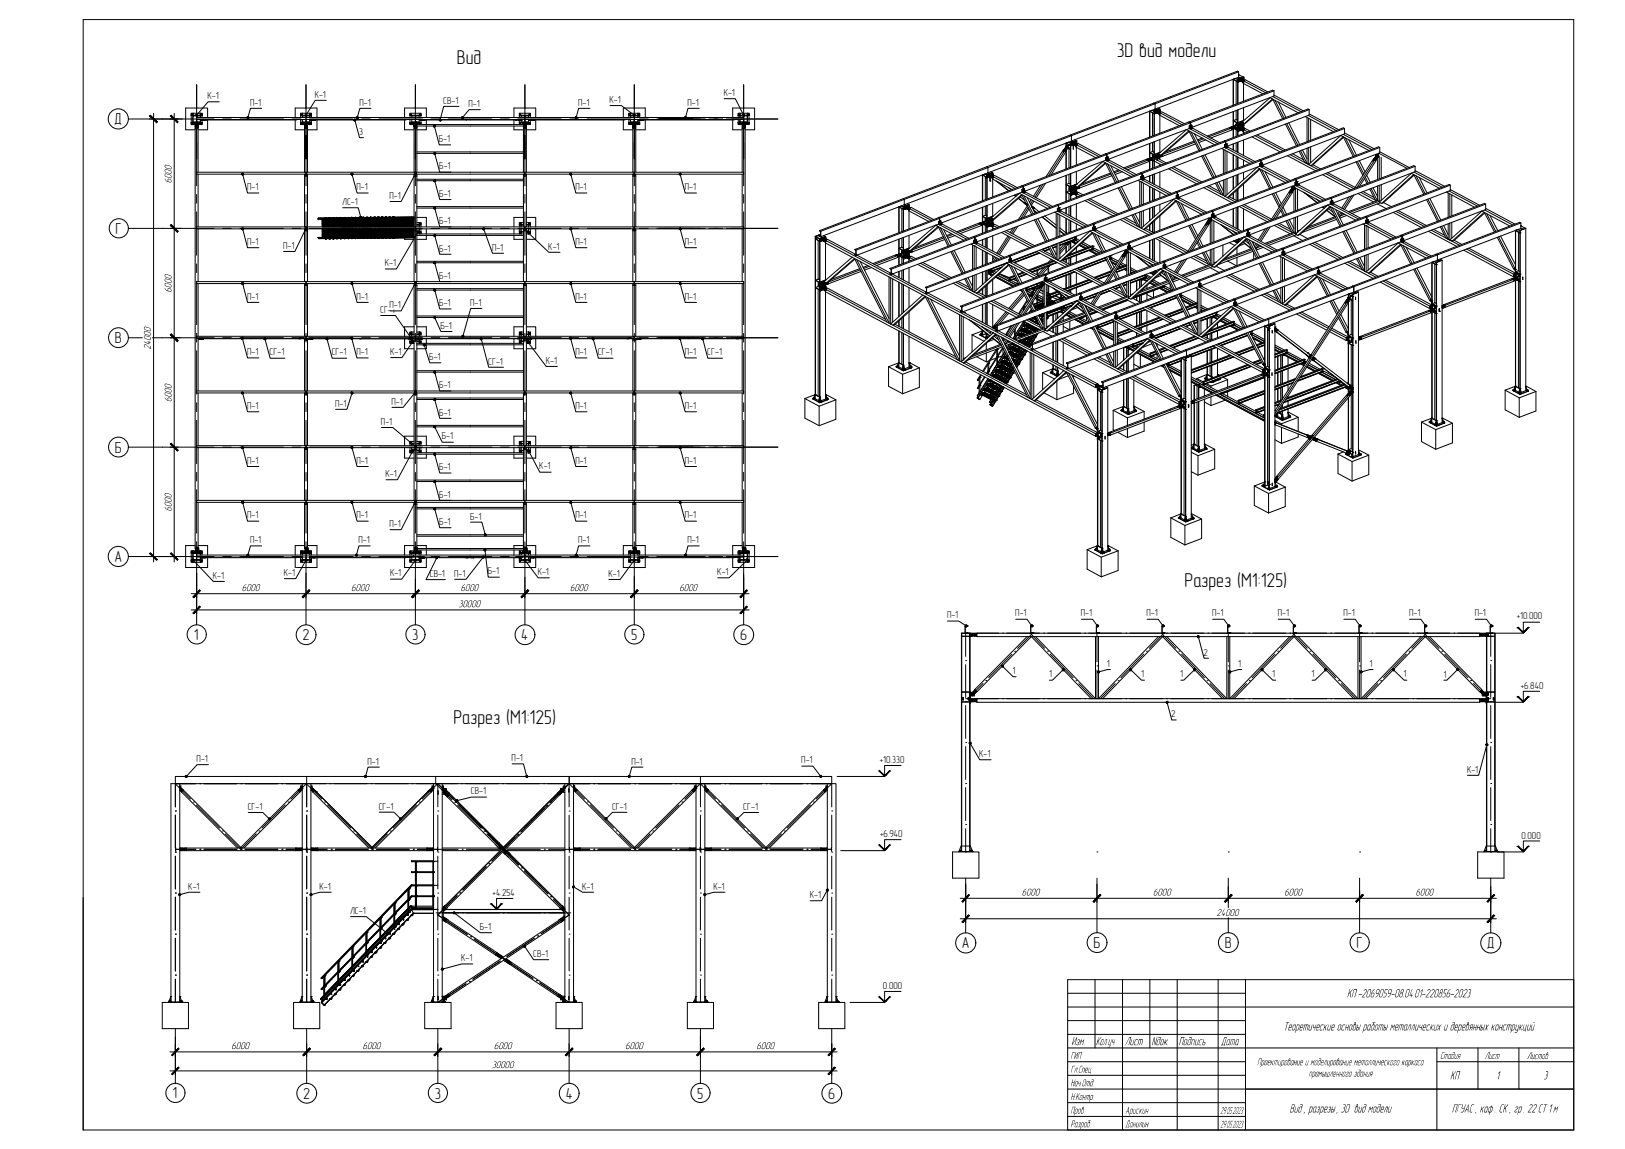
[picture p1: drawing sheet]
<svg xmlns="http://www.w3.org/2000/svg" width="420mm" height="297mm" viewBox="0 0 420 297" stroke-linecap="round" stroke-linejoin="round" font-family="sans-serif">
<defs><g id="words">
<g font-size="5.2">
<text x="118.2" y="16.7">Вид</text>
<text x="288.8" y="14.8">3D вид модели</text>
<text x="306.3" y="151.8">Разрез (M1:125)</text>
<text x="117.3" y="187.3">Разрез (M1:125)</text>
</g>
<g font-size="4.1">
<text x="29.5" y="32.2">Д</text>
<text x="29.9" y="60.4">Г</text>
<text x="29.7" y="88.7">В</text>
<text x="29.7" y="117">Б</text>
<text x="29.6" y="145.3">А</text>
<text x="50.1" y="165.4">1</text>
<text x="78.2" y="165.5">2</text>
<text x="106.6" y="165.5">3</text>
<text x="134.8" y="165.5">4</text>
<text x="163.2" y="165.5">5</text>
<text x="191.3" y="165.5">6</text>
<text x="248.7" y="245.2">А</text>
<text x="282.7" y="245.1">Б</text>
<text x="316.7" y="245.1">В</text>
<text x="350.7" y="245.1">Г</text>
<text x="384.5" y="245.2">Д</text>
<text x="44.6" y="284">1</text>
<text x="78.4" y="284">2</text>
<text x="112.4" y="284">3</text>
<text x="146.3" y="284">4</text>
<text x="180.3" y="284">5</text>
<text x="214.1" y="284">6</text>
</g>
<g font-size="3.4">
<text x="348.3" y="257.8">КП-2069059-08.04.01-220856-2023</text>
<text x="331.8" y="266.4">Теоретические основы работы металлических и деревянных конструкций</text>
<text x="277" y="270.2">Изм.</text>
<text x="283.3" y="270.2">Кол.уч</text>
<text x="290.8" y="270.2">Лист</text>
<text x="297.7" y="270.2">Nдок.</text>
<text x="304.7" y="270.2">Подпись</text>
<text x="315.6" y="270.2">Дата</text>
<text x="374.9" y="279">КП</text>
<text x="386.8" y="279">1</text>
<text x="399" y="279">3</text>
<text x="333.4" y="287.6">Вид, разрезы, 3D вид модели</text>
<text x="375.4" y="287.6">ПГУАС, каф. СК, гр. 22СТ1м</text>
</g>
<g font-size="2.8">
<text x="44.4" y="47.4" transform="rotate(-90 44.4 47.4)">6000</text>
<text x="44.4" y="75.7" transform="rotate(-90 44.4 75.7)">6000</text>
<text x="39" y="90.4" transform="rotate(-90 39 90.4)">24000</text>
<text x="44.4" y="104" transform="rotate(-90 44.4 104)">6000</text>
<text x="44.4" y="132.2" transform="rotate(-90 44.4 132.2)">6000</text>
<text x="62.5" y="152.8">6000</text>
<text x="90.8" y="152.8">6000</text>
<text x="119" y="152.8">6000</text>
<text x="147.3" y="152.8">6000</text>
<text x="175.6" y="152.8">6000</text>
<text x="118.5" y="157">30000</text>
<text x="264.2" y="231.5">6000</text>
<text x="298.1" y="231.5">6000</text>
<text x="332" y="231.5">6000</text>
<text x="366" y="231.5">6000</text>
<text x="314.5" y="236.8">24000</text>
<text x="59.8" y="271.2">6000</text>
<text x="93.7" y="271.2">6000</text>
<text x="127.7" y="271.2">6000</text>
<text x="161.6" y="271.2">6000</text>
<text x="195.6" y="271.2">6000</text>
<text x="276.8" y="273.8">ГИП</text>
<text x="325" y="275.4">Проектирование и моделирование металлического каркаса</text>
<text x="372.4" y="273.8">Стадия</text>
<text x="383.9" y="273.8">Лист</text>
<text x="394.8" y="273.8">Листов</text>
<text x="127.2" y="276.1">30000</text>
<text x="276.8" y="277.3">Гл.Спец</text>
<text x="276.8" y="280.8">Нач.Отд.</text>
<text x="338.3" y="278.3">промышленного здания</text>
<text x="276.8" y="284.3">Н.Контр.</text>
<text x="276.8" y="287.9">Пров.</text>
<text x="290.9" y="287.9">Арискин</text>
<text x="315.5" y="288">29.05.2023</text>
<text x="276.8" y="291.4">Разраб.</text>
<text x="290.9" y="291.4">Данилин</text>
<text x="315.5" y="291.5">29.05.2023</text>
</g>
<g font-size="2.6">
<text x="53.7" y="25.6">К-1</text>
<text x="64.6" y="27.3">П-1</text>
<text x="81.4" y="25.2">К-1</text>
<text x="92.9" y="27.3">П-1</text>
<text x="114.6" y="26.8">СВ-1</text>
<text x="121.2" y="27.7">П-1</text>
<text x="149.5" y="27.3">П-1</text>
<text x="157.6" y="26.6">К-1</text>
<text x="177.8" y="27.3">П-1</text>
<text x="187.1" y="24.8">К-1</text>
<text x="92.8" y="34.9">3</text>
<text x="113.5" y="36.7">Б-1</text>
<text x="113.6" y="43.8">Б-1</text>
<text x="63.9" y="49.2">П-1</text>
<text x="88.5" y="53">ЛС-1</text>
<text x="92.2" y="49.2">П-1</text>
<text x="100.7" y="51.4">П-1</text>
<text x="113.6" y="50.9">Б-1</text>
<text x="148.8" y="49.2">П-1</text>
<text x="177" y="49.2">П-1</text>
<text x="113.6" y="58">Б-1</text>
<text x="63.9" y="63.3">П-1</text>
<text x="73.2" y="64.3">П-1</text>
<text x="113.6" y="65.1">Б-1</text>
<text x="127.2" y="64.8">П-1</text>
<text x="141.8" y="64.5">К-1</text>
<text x="148.8" y="63.3">П-1</text>
<text x="177" y="63.3">П-1</text>
<text x="99.5" y="68.9">К-1</text>
<text x="63.9" y="77.5">П-1</text>
<text x="92.2" y="77.5">П-1</text>
<text x="113.6" y="72.1">Б-1</text>
<text x="148.8" y="77.5">П-1</text>
<text x="177" y="77.5">П-1</text>
<text x="98.3" y="80.8">СГ-1</text>
<text x="100.7" y="79.7">П-1</text>
<text x="113.6" y="79.2">Б-1</text>
<text x="121.6" y="79.1">П-1</text>
<text x="113.9" y="85">Б-1</text>
<text x="63.9" y="91.8">П-1</text>
<text x="69.7" y="91.9">СГ-1</text>
<text x="85.8" y="91.9">СГ-1</text>
<text x="92.2" y="91.8">П-1</text>
<text x="100.9" y="91.8">К-1</text>
<text x="111" y="93.1">Б-1</text>
<text x="126.2" y="94.3">СГ-1</text>
<text x="141.1" y="94.1">К-1</text>
<text x="148.8" y="91.8">П-1</text>
<text x="154.6" y="91.9">СГ-1</text>
<text x="177" y="91.8">П-1</text>
<text x="182.9" y="91.9">СГ-1</text>
<text x="113.6" y="100.4">Б-1</text>
<text x="63.9" y="105.7">П-1</text>
<text x="86.7" y="105.1">П-1</text>
<text x="101.2" y="104.6">П-1</text>
<text x="113.6" y="107.5">Б-1</text>
<text x="148.8" y="105.7">П-1</text>
<text x="177" y="105.7">П-1</text>
<text x="98.5" y="109.8">П-1</text>
<text x="114.2" y="113.6">Б-1</text>
<text x="63.9" y="119.9">П-1</text>
<text x="92.2" y="119.9">П-1</text>
<text x="148.8" y="119.9">П-1</text>
<text x="177" y="119.9">П-1</text>
<text x="99.7" y="123.3">К-1</text>
<text x="113.6" y="121.6">Б-1</text>
<text x="139.4" y="121.4">К-1</text>
<text x="113.6" y="128.7">Б-1</text>
<text x="63.9" y="134">П-1</text>
<text x="92.2" y="134">П-1</text>
<text x="100.7" y="136.2">П-1</text>
<text x="113.6" y="135.7">Б-1</text>
<text x="121.5" y="134.3">Б-1</text>
<text x="148.8" y="134">П-1</text>
<text x="177" y="134">П-1</text>
<text x="64.6" y="140.4">П-1</text>
<text x="92.7" y="140.4">П-1</text>
<text x="149.5" y="140.4">П-1</text>
<text x="177.8" y="140.4">П-1</text>
<text x="55" y="149.6">К-1</text>
<text x="73.4" y="148.9">К-1</text>
<text x="100.8" y="149">К-1</text>
<text x="111.1" y="149.2">СВ-1</text>
<text x="117.4" y="149.1">П-1</text>
<text x="126.1" y="148.5">Б-1</text>
<text x="139" y="148.7">К-1</text>
<text x="157.3" y="149.1">К-1</text>
<text x="185.5" y="148.7">К-1</text>
<text x="244.9" y="159.8">П-1</text>
<text x="262.5" y="159.4">П-1</text>
<text x="279.5" y="159.4">П-1</text>
<text x="296.5" y="159.4">П-1</text>
<text x="313.4" y="159.4">П-1</text>
<text x="330.4" y="159.4">П-1</text>
<text x="347.3" y="159.4">П-1</text>
<text x="364.3" y="159.4">П-1</text>
<text x="381.3" y="159.4">П-1</text>
<text x="392.2" y="160.1">+10.000</text>
<text x="286.2" y="172.4">1</text>
<text x="311.2" y="169.5">2</text>
<text x="320.2" y="172.4">1</text>
<text x="354.1" y="172.4">1</text>
<text x="261.8" y="174.2">1</text>
<text x="271.2" y="175.1">1</text>
<text x="295" y="175.1">1</text>
<text x="305.2" y="175.1">1</text>
<text x="329" y="175.1">1</text>
<text x="339.1" y="175.1">1</text>
<text x="362.9" y="175.1">1</text>
<text x="373.2" y="175.2">1</text>
<text x="393.2" y="178.1">+6.840</text>
<text x="302.9" y="185.4">2</text>
<text x="50.8" y="197">П-1</text>
<text x="95" y="197.6">П-1</text>
<text x="132.3" y="196.8">П-1</text>
<text x="163.2" y="197.6">П-1</text>
<text x="207.2" y="197.3">П-1</text>
<text x="227.5" y="197.3">+10.330</text>
<text x="253.2" y="195.7">К-1</text>
<text x="379.3" y="199.7">К-1</text>
<text x="64.1" y="209.3">СГ-1</text>
<text x="97.9" y="209.3">СГ-1</text>
<text x="121.8" y="205.3">СВ-1</text>
<text x="158.2" y="209.3">СГ-1</text>
<text x="192.2" y="209.3">СГ-1</text>
<text x="227.5" y="216.3">+6.940</text>
<text x="393.4" y="216.9">0.000</text>
<text x="48.7" y="230">К-1</text>
<text x="82.6" y="230">К-1</text>
<text x="127.4" y="231.5">+4.254</text>
<text x="150.5" y="230">К-1</text>
<text x="184.4" y="230">К-1</text>
<text x="209.4" y="232.1">К-1</text>
<text x="90.5" y="236.2">ЛС-1</text>
<text x="124" y="240.4">Б-1</text>
<text x="119.3" y="248.5">К-1</text>
<text x="137.8" y="247.4">СВ-1</text>
<text x="228.3" y="255.7">0.000</text>
</g>
</g></defs>
<!-- layer: 0 -->
<g fill="none" stroke="#000" stroke-width=".26">
<path d="M21.5 5.1h385.4v287h-385.4zM320.2 20l.5 .2M320.3 20l.4 .2M320.3 19.9l.5 .3M320.3 19.3h.1M320.3 18.6l-64.9 24.7M320.3 18.6l-.3-.2-43.3 16.5M320.3 20l-21.6 8.2M320.3 18.6v1.4M320.3 19.3l1.1 .6M320.3 19.3v.1M321.4 19.9l.1 .1"/>
<path d="M321.4 19.9l-.6 .3M321.5 20h.1M321.5 20l-.3 .1M321.5 20v.7M33.2 30.8h22.1M49.4 31.8h.3v.2h-.3M49.4 29.4h.3v.3h-.3M49.4 29.9h.5M49.4 29.8h.5M49.4 31.7h.5M49.5 29.5l.2 .1zM49.5 31.9h.2z"/>
<path d="M49.9 31.7h2M49.9 29.7h.1M49.9 29.3v2.9M49.9 31.7h1.9M49.9 31.6l.9-.2 .2 .2M49.9 31.7h.1M49.9 29.9h.1M49.9 31.6h.8M49.9 29.9h.8M49.9 29.8h1.9M49.9 29.3v.6M49.9 31.6v.6"/>
<path d="M50.2 31.7h.1M50.2 31.8h.1M50.2 31.6h.1M50.2 31.9h.1M50.2 31.7v.2M50.3 31.9h.1M50.3 31.7h.1M50.3 31.7l-.1 .2M50.3 31.6h.1M50.5 33.1h.7v11.4M50.5 32.7h.3M50.5 31.9h.3"/>
<path d="M50.5 32.6h.3M50.5 32.2h.1M50.5 32.1h.2M50.5 32.4h.1M50.5 32h.1M50.5 31.9h.1M50.5 32.5h.1M50.5 32.7h.1M50.5 32.6v109.3h.3M50.5 31.9v.2M50.5 32.4v.1M50.5 32.9h.3"/>
<path d="M50.5 32.9h.1M50.5 32.6h.1M50.5 33h.1M50.5 32.4h.2M50.5 32.3h.1M50.5 32.2h.2M50.5 32.4v.3h.2M50.5 32.6h.2M50.5 31.9v.4M50.5 32.9v.1M50.6 32.3h.2M50.6 32.2h.2"/>
<path d="M50.6 32h.2M50.6 32.2v.1M50.6 33h.2M50.6 32.7h.2M50.6 32.6h.2M50.6 32.6v.1M50.6 32.3v.1M50.6 32.4h.1M50.6 32.7h.1M50.6 32.4v.2M50.6 32v.2M50.7 31.9v.1"/>
<path d="M50.7 32.2v.1M50.7 32.8v.2M50.7 29.9h-.8v1.7M50.7 32.6v.1M50.7 29.9l.1 .1M50.7 31.8h.1M50.7 32.3l-.2 .1M50.7 32.1h.1M50.7 32.4h.1M50.7 32.5h-.2M50.7 32.5h.1M50.7 31.8l.1 .9"/>
<path d="M50.7 31.6h.3M50.8 31.9l-.2 .1M50.8 32h.1M50.8 32.2h.1M50.8 31.9h.1M50.8 32.3h.1M50.8 32.8l-.2 .2M50.8 32.9h.1M50.8 32.7h.1M50.8 33h.1M50.8 32.6h.1M50.8 32.5h.1"/>
<path d="M50.8 32.8h.1M50.8 32.8v.2M50.8 30v1.5M50.8 31.7v1.3M50.8 31.8h.1M50.8 31.7v.1M50.8 32.5l.1 .6M50.8 32.2v8.9v-6.2M50.8 32.4h.1M50.8 21.9v12.7M50.8 36.8v11.2M50.9 31.8v1.2"/>
<path d="M50.9 31.6h.1M50.9 32.3h.1M50.9 32.2h.1M50.9 32h.1M50.9 31.9h.1M50.9 31.9v.1M50.9 33h.1M50.9 32.8h.1M50.9 32.7h.1M50.9 32.5h.1M50.9 32.8v.2M50.9 32.9h.1"/>
<path d="M50.9 32.6h.1M50.9 32.4h.1M50.9 32.1h.1M50.9 32.3v.1M50.9 32.4v.2M50.9 32.6l.1 .1M50.9 32.7h.2v.4M50.9 29.9v.1M50.9 31.9v.4M50.9 32.5v.2M51 31.6h.8M51 29.9h.8"/>
<path d="M51 29.9l-.1 .1M51 32.2h-.1M51.4 31.7h.1M51.4 31.6h.1M51.4 31.9h.1M51.4 31.7v.2M51.4 31.8h.1M51.5 31.7h.1M51.5 31.7v.2M51.5 31.6h.1M51.8 29.9h.1M51.8 31.7h.1"/>
<path d="M51.8 29.3v1.1M51.8 30.9v1.3M51.8 29.7h.1M51.9 29.3v.5M51.9 29.8h.4l-.4 .1v.5M51.9 29.8h.1M51.9 31.7h.1M51.9 31.7h.4M51.9 30.9v1.3M52 31.1h.1M52 30.9v.1M52 31.8h.2v.2h-.2z"/>
<path d="M52 29.4h.2v.3h-.2zM52 31h.1M52 30.9h.1M52 31v.1M52.1 31.1h.1M52.1 31h.1M52.2 29.5h-.2l.2 .1M52.2 31.9h-.2h.2M52.2 29.8v-.5h-2.8v2.9h1.2M52.2 30.9v1.3h-1.3M52.2 29.9v.5M52.3 31.1h.1"/>
<path d="M52.3 30.9h.1M52.3 31.7h.1M52.3 30.9v.1M52.4 31.1h.1M52.4 30.9l-.1 .1M52.7 30.9h.1M52.7 30.9v.1M52.7 31h.1M52.7 31.1h.1M52.8 31.1h.1M52.8 30.9v.2M53 31.1h.1"/>
<path d="M53 30.9h.1M53 30.9v.1M53 31h.1M53.1 30.9v.2M53.3 30.9h23.5M53.7 30.4v-2.5h-5.7v5.7h2.5M53.7 31v2.6h-2.5M56.7 26.3h-2.9l-3 3.5M57.6 30.8h2.2M62.1 30.8h11.2M67.6 28h-2.8l-.7 2.4M75.5 30.8h2.3"/>
<path d="M76.3 31v2.6h2.4M76.3 30.4v-2.5h5.7v2.5M76.9 30.9h.1M77 30.9h.1M77.2 30.9h.1M77.3 30.9h.1M77.6 30.9h.1M77.7 30.9h.1M77.7 31.8h.3v.2h-.3M77.7 29.4h.3v.3h-.3M77.7 30.9v1.3h1.4M77.7 29.8l.4 .1"/>
<path d="M77.7 29.9h.4M77.7 31.7h.4M77.8 29.5l.1 .1zM77.8 31.9h.1zM77.9 30.9h.1M78 30.9h.1M78.1 31.7v.5M78.1 29.3v1.1M78.1 29.9h.1M78.1 31.7h.1M78.1 31.7h2M78.1 30.9v.8"/>
<path d="M78.1 29.7h.1M78.2 29.8l1.9 .1M78.2 29.9h.1M78.2 31.7h1.9M78.2 29.3v.5M78.2 31.6h.8M78.2 29.8v.1M78.2 30.9v1.3M78.2 29.9h.8M78.5 31.7h.1M78.5 31.7l.1 .2M78.5 31.8h.1"/>
<path d="M78.5 31.6h.1M78.5 31.9h.1M78.5 31.7v.2M78.6 31.9h.1M78.6 31.7h.1M78.6 31.7v.2M78.6 31.6h.1M78.7 33.1h.8v11.4M78.8 32.2h.1M78.8 32.1h.1M78.8 32.4h.1M78.8 32h.1"/>
<path d="M78.8 32.5h.1M78.8 32.7h.1M78.8 32.4h.2M78.8 32.6h.2M78.8 32.5h.3M78.8 31.9h.2M78.8 32.4v.3M78.8 32.3h.1M78.8 31.9h.1M78.8 33h.2M78.8 32.9h.1M78.8 32.6h.1"/>
<path d="M78.8 33h.1M78.8 32.9h.2M78.8 32h.3M78.8 32.1h.2M78.8 31.9v.4M78.8 32.9v.1M78.9 32.2h.1M78.9 32.6v.1M78.9 32.1h.1M78.9 32.3v.1M78.9 32.4h.1M78.9 32.7h.1"/>
<path d="M78.9 32.4l.1 .3M78.9 32l-.1 .3M79 31.9v.1M79 32.8v.2M79 29.9h-.8v.5M79 33h.1M79 32.1h.1M79 32h.1M79 32.3h.1M79 32.4h.1M79 32.2h.1M79 32.5h.1"/>
<path d="M79 32.7h.1M79 32v.2M79 32.3v.3M79 29.9l.1 .1zM79 31.8h.2v1.2M79 31.9h.1M79 32.9h.1M79 32.6h.1M79 32.8h.1M79 33h.2M79.1 31.6h.1M79.1 32.3l-.3 .1"/>
<path d="M79.1 31.9h-.2v.1M79.1 32.8l-.2 .2M79.1 32.7h-.4v11.8M79.1 29.9v.1M79.1 31.7v1.3M79.1 30.4h-28.3v.5h141.5v-.5h-56.6v.5M79.1 31.4l-.1 .2 .1-.1M79.1 31.7l.1 .7M79.1 32.5l.1 .6M79.1 32.2v8.9v-6.2M79.1 21.9v12.7M79.1 36.8v11.2"/>
<path d="M79.2 30.9l.1 .7M79.2 31.4l.1 .2M79.2 31.7v1M79.2 31.6h.1M79.2 32.3v.1M79.2 32.3h.1M79.2 32.2h.1M79.2 32h.1M79.2 31.9h.1M79.2 31.9v.1M79.2 33h.1M79.2 32.8h.1"/>
<path d="M79.2 32.7h.1M79.2 32.5h.1M79.2 32.8v.2M79.2 32.9h.1M79.2 32.6h.1M79.2 32.6l.1 .1M79.2 32.7h.2v.4M79.2 32.1h.1M79.2 29.9v.5M79.3 29.9h.1M79.2 32.4h.1M79.2 32.4v.2"/>
<path d="M79.2 32v.2M79.3 32.2h-.1M79.3 31.6h.8M79.3 29.9h.8M79.7 31.7h.1M79.7 31.8h.1M79.7 31.6h.1M79.7 31.7v.2l.1-.2M79.8 31.9h.1M79.8 31.7h.1M79.8 31.6h.1M80 30.8h11.3"/>
<path d="M80.1 29.9h.1M80.1 31.7h.1M80.1 29.3v.5M80.1 29.9v.5M80.1 30.9v1.3M80.1 29.7h.1M80.1 29.8l.5 .1M80.1 29.8h.1M80.1 31.7h.5zM80.1 29.9h.5M80.3 30.9v.1M80.3 31.8h.2v.2h-.2z"/>
<path d="M80.3 29.4h.2v.3h-.2zM80.3 31h.1M80.3 30.9h.1M80.3 31.1h.1M80.3 29.5h.2M80.3 31.9h.2M80.4 31.1h.1M80.4 30.9v.1M80.5 29.5l-.2 .1M80.5 31.9h-.2M80.5 29.8v-.5h-2.8v1.1M80.5 29.9v.5"/>
<path d="M80.6 31.1h.1M80.6 30.9h.1M80.6 31.1v-.2l-.1 1.3h-1.3M80.6 30.9v.1M80.7 30.9v.1M80.9 30.9l.2 .1M80.9 30.9h.2M81 31.1h.1M81.1 30.9v.1M81.2 30.9h.2M81.2 30.9v.2M81.3 31.1h.1"/>
<path d="M81.3 30.9v.1M81.4 31.1h.1M81.4 30.9v.1M81.5 30.9h23.5M82 31v2.6h-2.5M84.4 25.9h-2.9l-2.4 3.9M91.7 31l1.3 4.6h1M93.5 30.8h2.3M95.9 28h-2.9l-.6 2.4M98 30.8h11.2M104.6 31v2.6h2.5M104.6 30.4v-2.5h5.6v2.5"/>
<path d="M105.2 30.9h.1M105.3 30.9h.1M105.5 30.9h.1M105.6 30.9h.1M105.9 30.9h.1M106 30.9h.1M106 31.8h.3v.2h-.3M106 29.4h.3v.3h-.3M106 29.8h.5l-.5 .1M106 31.7h.5zM106 30.9v1.3h1.1M106 30.4v-1.1h2.8v1.1"/>
<path d="M106.1 31.9h.1zM106.1 29.5l.1 .1zM106.1 30.9h.2M106.1 30.9h.1M106.2 30.9h.1M106.3 30.9h.1M106.5 29.9h.1M106.5 30.9v.8h1.9h-1.9M106.5 31.6h.8M106.5 29.9h.8M106.8 31.8h.1M106.8 31.7v.2"/>
<path d="M106.8 31.6h.1M106.8 31.9h.1M106.8 31.7h.1M106.9 31.7l-.1 .2M106.9 31.7h.1M106.9 31.6h.1M106.9 31.7v.3h.5M107.1 32.4h.1M107.1 32.2h.1M107.1 31.9h.1M107.1 32h.1M107.1 32.6h.1"/>
<path d="M107.1 32.5h.1M107.1 32.7h.1M107.1 33.1h.7M107.1 32.7h.3M107.1 32.5h.3M107.1 31.7v12.8M107.1 32.3h.1M107.1 32.1h.2M107.1 32.4h.2M107.1 32.6h.2M107.1 32.2h.2M107.1 31.9v.4"/>
<path d="M107.1 32.4v.3M107.1 31.9v.1M107.1 32.2v.1M107.1 33h.1M107.1 32.9h.1M107.1 33h.2M107.1 32.9h.2M107.1 32.2h.3M107.1 31.9h.2M107.1 31.9h.3M107.1 32.6v.1M107.1 32.9v.1"/>
<path d="M107.2 32.3h.1M107.2 32.3v.1M107.2 32.3l-.1 .1M107.2 32.4h.1M107.2 32.7h.1M107.2 32.4v.2M107.2 31.8v.1M107.2 31.9v.1M107.2 32.2v.1M107.2 32.8v.2M107.2 29.9h-.7v.5M107.2 32.6v.1"/>
<path d="M107.3 29.9l.1 .1-.1-.1M107.3 32.1h.1M107.3 32.4h.1M107.3 32.5h.1M107.3 32.4h-.2M107.3 32h.1M107.3 32.2h.1M107.3 31.9h.1M107.3 32.3h.1M107.3 32.9h.1M107.3 32.7h.1M107.3 33h.1"/>
<path d="M107.3 32.6h.1M107.3 32.8h.1M107.3 33h.2M107.3 32.8v.2M107.4 31.6h.1M107.4 32.8l-.3 .2M107.4 29.9v.1M107.4 31.7v1.3M107.4 31.5l-.1 .1M107.4 30.4h-28.3v.5M107.4 31.8h.1M107.4 31.7l.1 .7"/>
<path d="M107.4 32.5v.6M107.4 31.4l-.9 .2M107.4 32.2v8.9v-6.2M107.4 31.8l-.1 .9M107.4 21.9v12.7M107.4 36.8v11.2M107.4 31.8l.1 1.2M107.5 31.5l.1 .1M107.5 31.6h.1M107.5 32.7h.2v.4M107.5 32.3h.1M107.5 32.2h.1"/>
<path d="M107.5 32h.1M107.5 31.9h.1M107.5 31.9v.1M107.5 33h.1M107.5 32.8h.1M107.5 32.7h.1M107.5 32.5h.1M107.5 32.8v.2M107.5 32.9h.1M107.5 32.6h.1M107.5 31.4l.1 .2M107.5 32.6h28.1"/>
<path d="M107.5 32.2h28.1M107.5 32.1h.1M107.5 29.9v.1M107.5 31.9v.4M107.5 32.5v.2M107.5 32.3v.1M107.5 32.4h.1M107.5 32.4v.2M107.6 32.2h-.1M107.6 32.6l-.1 .1M107.6 31.6h.8M107.6 29.9l-.1 .1 .9-.1"/>
<path d="M107.6 29.9h.8v.5M107.6 31.9h.1M107.8 39.3h27.5M107.8 31.7v.5M107.8 32.6v11.9M107.8 39.7h27.5M107.9 31.7l-.1 .3M107.9 31.7v.2l.2-.2M107.9 31.8h.2M107.9 31.7h.1M107.9 31.6h.1M108 31.9h.1"/>
<path d="M108 31.7v.2M108 31.7h.1M108.1 31.7h.1M108.1 31.6h.1M108.4 29.9h.1M108.4 30.9h.1M108.4 29.8v.1M108.4 30.9v.8h.4M108.4 29.9h.4M108.5 30.9h.1M108.5 31.8h.3v.2h-.3zM108.5 29.4h.3v.3h-.3z"/>
<path d="M108.6 31h.1M108.6 30.9h.1M108.6 30.9v.1M108.6 31h.2M108.6 30.9h.6M108.6 31.1h.1M108.6 29.5l.2 .1zM108.6 31.9h.2zM108.7 30.9v.1M108.7 31.1h.1M108.8 30.9h.1M108.8 30.9v.1"/>
<path d="M108.8 31v.1M108.8 31.1h.1M108.8 29.8l-2.3 .1M108.8 31v1.2M108.9 31h.1M108.9 30.9v.1M108.9 31.1h.1M108.9 30.9v.2M109 31.1h.1M109 30.9v.1M109.1 31.1h.1M109.1 30.9v.2"/>
<path d="M109.1 30.9h.1M109.1 30.9v.2zM109.2 31.1h.1M109.2 30.9h.1M109.2 30.9v.2zM109.3 31.1h.1M109.3 31h.1M109.3 30.9h.1M109.3 30.9v.1M109.4 31.1h.1M109.4 30.9h.1M109.4 30.9v.1"/>
<path d="M109.4 30.9v.2M109.5 30.9v.1M109.5 30.9h.1M109.5 31.1h.1M109.6 30.9v.1M109.6 31.1h.1M109.6 31h10.9M109.7 31.1h.1M109.8 31h.1M109.8 31l-1.2 .1M110.2 32.6v1h-2.4M110.2 31v1.2"/>
<path d="M111.5 30.8h2.2M112.3 32.6l1.3 4.9h2.9M112.4 39.7l1.3 4.8h2.9M116 30.8h11.2M118.7 27.5h-4l-.9 3.5M120.5 31h13.2h-.4M120.5 30.9h.1M120.5 30.9v.1M120.6 30.9h.1M120.7 30.9h.1M120.8 30.9h.1M120.9 30.9h.1"/>
<path d="M121 30.9h.2M121 30.9h.1M121.2 30.9h.1M121.3 30.9h.1M124.2 28.3h-2.9l-1.7 2.1M129.4 30.8h2.3M132.9 32.6v1h2.4M132.9 30.4v-2.5h5.6v2.5M132.9 31v1.2M133.3 31h.1M133.5 30.9h.1M133.6 30.9h.1"/>
<path d="M133.7 30.9h.1M133.7 31h.1M133.8 30.9h.1M133.9 30.9h.1M133.9 30.8h11.2M134 30.9h.1M134.1 30.9h.1M134.2 30.9h.1M134.2 31.1h.1M134.2 31l.1 1.2M134.3 30.9h.1M134.3 31.7h.4z"/>
<path d="M134.3 29.8h2.4M134.3 29.9h.4M134.3 31.8h.3v.2h-.3zM134.3 29.4h.3v.3h-.3zM134.3 31.1h.1M134.4 29.5l.1 .1zM134.4 31.9h.1zM134.4 30.9h.1M134.4 30.9l-.7 .1M134.4 31.1h.1M134.4 31h.1M134.4 30.9h.3"/>
<path d="M134.5 30.9h.1M134.5 31.1h.1M134.5 30.9v.2M134.6 30.9v.1M134.6 31.1h.1M134.6 31h.1M134.7 31.1h.1M134.7 29.9h.1M134.7 31.1v-.2v.8h2h-2M134.7 31.7h.1M134.7 31.6h.9M134.7 29.8v.6"/>
<path d="M134.7 29.9h.9M134.7 31l-.4 .1M135 31.7h.1M135 31.7l.2 .2M135 31.8h.2M135 31.6h.1M135.1 31.9h.1M135.1 31.7h.1M135.1 31.7v.2M135.2 31.9h.1M135.2 31.7h.1M135.2 31.7v.2"/>
<path d="M135.2 31.6h.1M135.2 31.7v.3l.4 .1M135.3 33.1h.8v11.4M135.3 32.7h.3M135.3 31.7l.1 .6M135.4 32.4h.1M135.4 32.3h.1M135.4 32.1h.2M135.4 32.1h.1M135.4 31.9h.1M135.4 32.2h.1M135.4 32h.1"/>
<path d="M135.4 32.6h.1M135.4 32.5h.1M135.4 32.4h.2M135.4 32.7h.1M135.4 32.2l.1 .1M135.4 32.5h.2M135.4 32.4l-.1 12.1M135.4 31.9h.2M135.4 32.9h.2M135.4 32.9h.1M135.4 33h.1M135.4 31.9v.1"/>
<path d="M135.4 32.2v.1M135.4 32.6v.1M135.4 32.9v.1M135.5 31.8l-.1 .1M135.5 32.3h.1M135.5 32.2h.1M135.5 32h.1M135.5 32.2v.1M135.5 33h.1M135.5 32.7h.1M135.5 32.6h.1M135.5 32.3v.1"/>
<path d="M135.5 32.3l-.1 .1M135.5 32.4h.1M135.5 32.4v.2M135.5 32v.2M135.5 32.6v.1M135.5 31.8h.1M135.5 29.9h.1M135.6 31.9v.1M135.6 32.2v.1M135.6 32.8v.2M135.6 32.1h.1M135.6 32h.1"/>
<path d="M135.6 32.3h.1M135.6 32.4h.1M135.6 32.2h.1M135.6 32.5h.1M135.6 32.7h.1M135.6 32v.2M135.6 32.3v.4M135.6 29.9l.1 .5M135.6 31.6l.1-.2 .2 .2M135.6 29.9l.1 .1M135.6 31.8h.1M135.6 31.5l-.1 .1"/>
<path d="M135.6 31.6h.1M135.6 31.8l.1 .7M135.6 31.9l-.1 .1M135.6 31.9h.1M135.6 33h.1M135.6 32.8l-.1 .2M135.6 32.8h.1M135.6 32.6l-.2 .1M135.6 32.6h.1M135.6 32.9h.1M135.6 29.9v.1M135.6 31.7v1.3"/>
<path d="M135.7 30.9l-.1 .7M135.7 31.7h.1M135.7 32.5v.6M135.7 32.4h.1M135.7 30.4h-28.3v.5M135.7 31.8l.1 1.2M135.7 32.2v8.9v-6.2M135.7 21.9v12.7M135.7 36.8v11.2M135.8 31.5l.9 .1M135.8 31.6h.1M135.8 32.8v.2"/>
<path d="M135.8 32.3h.1M135.8 32.7h.2v.4M135.8 32.5h.1M135.8 32.1h.1M135.8 31.9h.1M135.8 32.2h.1M135.8 32h.1M135.8 32.7h.1M135.8 32.6h.1M135.8 33h.1M135.8 32.9h.1M135.8 32.8h.1"/>
<path d="M135.8 32.3v.1M135.8 32.4h.1M135.8 32.4v.2M135.8 32.6v.1M135.8 33h-.2M135.8 31.9v.4M135.8 32.5v.2M135.8 31.9v.1M135.8 31.6h.9M135.9 29.9l-.1 .1M135.9 31.9h.1M136.1 32.2v.9"/>
<path d="M136.1 31.7v.5M136.2 31.7l-.1 .3M136.2 31.7h.1M136.2 31.7v.2M136.2 31.9h.2M136.2 31.8h.2M136.2 31.6h.1M136.3 31.9h.1M136.3 31.7h.1M136.4 31.7v.2M136.4 31.6h.1M136.7 29.9h.1"/>
<path d="M136.7 29.9h-.8h.8v.5M136.7 29.8l.4 .1M136.7 29.8v.1M136.7 30.9v.8h.4M136.7 29.9h.4M136.8 30.9v.1M136.8 31.8h.3v.2h-.3zM136.8 29.4h.3v.3h-.3zM136.8 31h.2M136.8 30.9h.2M136.9 31.1h.1M136.9 30.9v.1"/>
<path d="M136.9 29.5l.1 .1zM136.9 31.9h.1zM137 30.9v.1M137.1 30.9h.1M137.1 29.8v-.5h-2.8v1.1M137.1 29.9v.5M137.2 31.1h.1M137.2 31h.1M137.2 31l-.1-.1v1.3h-1.3M137.5 31.1h.1M137.5 30.9h.2M137.6 30.9v.1"/>
<path d="M137.6 31.1h.1M137.7 30.9l-.2 .1M137.8 30.9h.1M137.8 30.9v.1M137.8 31h.1M137.8 31.1h.1M137.9 31.1h.1M137.9 30.9v.1M137.9 30.9v.2M138.1 30.9h23.5M138.5 31v2.6h-2.4M147.4 30.8h2.2"/>
<path d="M151.8 30.8h11.3M152.5 28h-2.9l-.6 2.4M157.7 27.3h3l3.3 2.5M161.2 31v2.6h2.4M161.2 30.4v-2.5h5.6v2.5M161.8 30.9h.1M161.9 30.9h.1M162.1 30.9h.1M162.2 30.9h.1M162.4 30.9h.1M162.5 30.9h.1M162.6 30.9h.1"/>
<path d="M162.6 29.8l.4 .1zM162.6 31.7h.4M162.6 31.7h.1M162.6 31.8h.3v.2h-.3M162.6 29.4h.3v.3h-.3M162.6 30.9v1.3h1M162.6 29.8v-.5h2.8v1.1M162.6 29.9v.5M162.6 29.5h.2M162.6 31.9h.2M162.7 30.9h.2M162.7 30.9h.1"/>
<path d="M162.8 30.9h.1M162.8 29.5l-.2 .1M162.8 31.9h-.2M162.9 30.9h.1M163 31.7v.5M163 29.3v1.1M163 29.9h.1M163 31.7h.1M163 31.7h2M163 29.7h.1M163 30.9v.8M163 29.8l1.9 .1"/>
<path d="M163 31.7h1.9M163 29.9h.8h-.8v.5M163 29.3v.5M163 31.6h.9M163 29.8v.1M163 30.9v1.3M163 31.6h.8M163.1 29.9h.1M163.1 31.6h.1M163.3 31.6h.1M163.4 31.9h.1M163.4 31.7h.1"/>
<path d="M163.4 31.7v.2M163.4 31.8h.1M163.4 31.6h.1M163.6 33.1h.8M163.6 32.7h.3M163.6 31.6h.1M163.6 31.7v12.8M163.7 32.4h.1M163.7 32.2h.1M163.7 32h.1M163.7 31.9h.1M163.7 32.5h.1"/>
<path d="M163.7 32.7h.1M163.7 32.6h.2M163.7 31.9h.2M163.7 31.9v.2M163.7 32.4v.1M163.7 32.6v.1M163.7 32.3h.1M163.7 33h.1M163.7 32.9h.1M163.7 32.6h.1M163.7 32.4h.2M163.7 32.9h.2"/>
<path d="M163.7 32.1h.2M163.7 31.9v.4M163.7 32.4v.3M163.7 32.9v.1M163.7 32.2v.1M163.7 32.2h.2M163.8 32l-.1 .2M163.8 32.3v.1M163.8 32.4h.1M163.8 32.7h.1M163.8 32.4v.2M163.8 32.2v.1"/>
<path d="M163.8 32.8v.2M163.8 33h.1M163.9 32.7h.1M163.9 32.1h.1M163.9 32.3h.1M163.9 32.4h.1M163.9 32.2h.1M163.9 32.3l-.2 .1M163.9 32.5h.1M163.9 32.4h-.2M163.9 32.5h-.2M163.9 32v.2"/>
<path d="M163.9 32.3l-.1 .4M163.9 29.9l.1 .1zM163.9 31.6h.1M163.9 31.8l.1 .7M163.9 32h.1M163.9 31.9h.1M163.9 31.8l-.1 .2M163.9 31.9l-.2 .1M163.9 33h.1M163.9 32.8h.1M163.9 32.6h.1M163.9 32.9h.1"/>
<path d="M163.9 32.8l-.2 .2M163.9 32.2h-.2M163.9 32l-.2 .1M163.9 29.9l.1 .5M164 31.8v1.3M164 32.5v.6M164 32.4h.1M164 30.9v.6M164 31.5l-.1 .1M164 31.7v.1M164 31.8v1.2M164 31.4l-.1 .2"/>
<path d="M164 32.2v8.9v-6.2M164 21.9v12.7M164 36.8v11.2M164 31.5l.1 .1M164 31.9v.1M164 32.2h.1M164 32.8l.1 .2M164 31.4l.9 .2M164 32.1h.1M164.1 31.6h.1M164.1 32.7h.2v.4M164.1 32.2h.1"/>
<path d="M164.1 31.9h.1M164.1 32h.1M164.1 32.3h.1M164.1 32.7h.1M164.1 32.6h.1M164.1 33h.1M164.1 32.9h.1M164.1 32.5h.1M164.1 32.8h.1M164.1 32.3v.1M164.1 32.4h.1M164.1 32.4v.2"/>
<path d="M164.1 32.6l-.1 .1M164.1 33h-.2M164.1 29.9v.1M164.1 31.9v.4M164.1 32.5v.2M164.1 32.8v.2M164.1 31.6h.8M164.1 29.9h.8M164.1 29.9l-.1 .1 .2-.1M164.4 31.6h.1M164.4 31.7v12.8M164.5 31.7h.1"/>
<path d="M164.5 31.7v.2l.1-.2M164.5 31.8h.1M164.5 31.6h.1M164.6 31.9h.1M164.6 31.7v.2M164.6 31.7h.1M164.6 31.6h.1M164.9 29.9h.1M164.9 31.7h.1M164.9 30.9v1.3M164.9 29.7h.1M165 29.3l-.1 .5z"/>
<path d="M165 29.9h.1M165 29.8h.1M165 31.7h.4zM165 31.7h.1M165 29.9v.5M165 29.8h.4M165 29.9h.4M165.1 31.8h.3v.2h-.3zM165.1 29.4h.3v.3h-.3zM165.1 31.1h.1M165.1 30.9h.2M165.2 31h.1"/>
<path d="M165.2 29.5l.1 .1zM165.2 31.9h.1zM165.2 31.1h.1M165.3 30.9l-.2 .1M165.4 30.8h2.2M165.4 31h.1M165.4 30.9h.1M165.4 31v1.2h-1M165.4 31.1h.1M165.5 31.1h.1M165.5 30.9v.1M165.8 31.1h.1"/>
<path d="M165.8 31h.1M165.8 30.9h.1M165.8 30.9v.2M165.9 31.1h.1M165.9 30.9v.1M166.1 30.9l.1 .1-.1-.1M166.1 31.1h.1M166.2 31.1h.1M166.2 30.9v.1M166.2 30.9h.1M166.4 30.9h23.5M166.8 31v2.6h-2.4"/>
<path d="M169.8 30.8h11.3M179.2 30.8h-8.8h12M180.8 28h-2.9l-.7 2.4M183.3 30.8h3.6M187.2 25.5h2.9l2.2 4.3M187.8 30.8h13.3M189.4 30.4v-2.5h5.7v5.7h-2.4M189.4 31v2.6h2.5M190 30.9h.2M190 30.9h.1M190.1 30.9h.1M190.2 30.9h.1"/>
<path d="M190.3 30.9h.2M190.3 30.9h.1M190.4 30.9h.1M190.5 30.9h.1M190.7 30.9h.1M190.8 30.9h.1M190.8 29.8l.5 .1zM190.8 31.7h.5M190.8 31.7h.1M190.9 31.8h.2v.2h-.2M190.9 29.4h.2v.3h-.2M190.9 30.9v1.3h1"/>
<path d="M190.9 29.8v-.5h2.8v.5M190.9 29.9v.5M191 31.9h.1zM191 29.5l.1 .1zM191 30.9h.1M191.1 30.9h.1M191.3 31.7v.5M191.3 29.3v1.1M191.3 31.7h2M191.3 29.7h.1M191.3 30.9v.8M191.3 29.9h.1"/>
<path d="M191.3 31.7h1.9M191.3 31.6l1-.2 .2 .2M191.3 29.3v.5M191.3 31.6h.9M191.3 29.9h.9M191.3 29.8h1.9M191.3 29.8v.1M191.3 30.9v1.3M191.6 31.7h.1M191.6 31.6h.1M191.6 31.9h.1M191.6 31.8h.1"/>
<path d="M191.7 31.7h.1M191.7 31.7v.2M191.7 31.9h.1M191.8 31.7h.1M191.8 31.6h.1M191.9 33.1h.8v108.4h-.8M191.9 31.6h.1M191.9 31.7v12.8M192 32.2h.1M192 32h.1M192 31.9h.1M192 32.6h.1"/>
<path d="M192 32.7h.1M192 32.9h.1M192 33h.1M192 33h.2M192 32.9h.2M192 31.9h.2M192 31.9v.1M192 32.2v.1M192 32.6v.1M192 32.9v.1M192 32.6l.2 .1M192.1 31.9v.1"/>
<path d="M192.1 32.2v.1M192.1 32.8v.2M192.1 29.9h-.8v.5M192.1 32.6h.1M192.1 32.6v.1M192.1 29.9l.2 .1M192.2 31.6h1M192.2 29.9l.1 .1M192.2 32.3h.1M192.2 32.2h.1M192.2 32h.1M192.2 31.9h.1"/>
<path d="M192.2 31.9h-.2l.2 .1M192.2 33h.1M192.2 32.8h.1M192.2 32.7h.1M192.2 32.5h.1M192.2 32.9h.1M192.2 32.6h.1M192.2 32.8l-.2 .2M192.2 33h.2M192.2 32.2l-.2 .1M192.2 32.2h-.2M192.2 32.6l-.2 .1"/>
<path d="M192.2 29.9v.1M192.2 31.8l.2 1.2M192.2 31.7v.1M192.2 32.5l.1 .6M192.2 32.4h.1M192.2 31.8v1.2M192.2 30v.4M192.2 30.9v.6M192.2 31.8v1.3M192.3 32.2v8.9v-6.2M192.3 21.9v12.7M192.3 36.8v11.2"/>
<path d="M192.4 32.3h.1M192.4 32.2h.1M192.4 32h.1M192.4 31.9h.1M192.4 31.9v.1M192.4 33h.1M192.4 32.8h.1M192.4 32.7h.1M192.4 32.5h.1M192.4 32.8v.2M192.4 32.9h.1M192.4 32.6h.1"/>
<path d="M192.4 32.6v.1M192.4 32.2v.1M192.4 32.5v.2M192.4 31.6h.8M192.4 29.9l-.1 .1M192.5 29.9l-.2 .1M192.6 31.6h.1M192.6 31.7v1.4M192.7 31.6h.1M192.7 31.7v1.4M192.8 31.7h.1M192.8 31.6h.1"/>
<path d="M192.8 31.9h.1M192.8 31.8h.1M192.8 31.7v.2M192.9 31.9h.1M192.9 31.7h.1M192.9 31.7v.2M192.9 31.6h.1M193.2 29.9h-.8h.8v1.7M193.2 29.9h.1M193.2 31.7h.1M193.2 29.3v.6M193.2 31.6v.6"/>
<path d="M193.2 29.7h.1M193.3 29.3v.5M193.3 29.8h.4l-.4 .1M193.3 31.7h.4M193.3 29.8v2.4M193.4 31.8h.3v.2h-.3zM193.4 29.4h.3v.3h-.3zM193.5 31.9h.1zM193.5 29.5l.1 .1zM193.7 29.9v2.3h-1M193.7 31.7h.1M274.8 39.3h.1"/>
<path d="M275.1 38.7h.1M275.1 38.9l-.2-.1-4.4 6.8M275.1 38.6h.1M275.1 38.9l.2 .1-4.2 6.4M275.1 38.9l-.2 .4M275.2 38.8l-.3 .5M275.2 38.7h.1M275.2 38.6v.1M275.2 38.8l.4 .4-3.8 6M275.2 38.8h.1M275.2 38.8l.3 .3M275.3 38.5h.1"/>
<path d="M275.3 38.7l-.1 .1M275.3 38.4h.1M275.3 38.4v.1M275.3 38.6l-.1 .2M275.3 38.8h.1M275.3 38.7l.2 .2M275.3 38.3l.1 .1M275.3 38.3v.1M275.3 38.7v.1M275.3 38.3v.2M275.4 38.8h.1M275.4 38.7h-.1"/>
<path d="M275.4 38.4l-.1 .1M275.5 38.3h.1M275.5 39h.1M275.5 38.5v.1M275.5 38.8v.1M275.5 39.1h.1M275.5 38.3l-.2 .4M275.5 38.3l-.7 1M275.5 38h.1M275.5 38.9v.1M275.5 38.6h.1M275.5 38.9h.1"/>
<path d="M275.5 38.5h.1M275.5 38.7l-.1 .1M275.5 38.2h.1M275.5 38.2l-.3 .6M275.5 38.2l-.2 .4M275.5 37.9h.1M275.5 37.9v.3M275.5 37.9v.4M275.5 38.8l.1 .1M275.5 38.8h-.1M275.6 38l-.1 .2M275.6 38.4l-.1 .2"/>
<path d="M275.6 38.8l-.1 .2M275.6 39l-.1 .1M275.6 38.5l-.1 .1M275.6 38.8l-.1 .1M275.6 38.5h-.1M275.6 37.8h.1M275.6 38.7h.1M275.6 38.7l.1 .1M275.6 37v.8M275.6 38.6v.1M275.6 38.9v4.8M275.6 38.6h.1"/>
<path d="M275.6 38.9l-.1 .1M275.7 38.3h.1M275.7 37v.8M275.7 38.6v.1M275.7 38.8v4.9M275.7 37.8h.1M275.7 37.8h-.1M275.7 38.6h-.1M275.7 37l.5-.2 .6 .3M275.7 37.1l1.1 .5M275.7 37l1.1 .6M275.7 37.8l.8-.3-1 .4"/>
<path d="M275.7 38.2h.1M275.7 38.6h.1M275.7 37.8l-.2 .1M275.7 38.7l-.1 .2M275.7 38.5v.2M275.8 38.6l-.1 .2M275.8 37.7h.1M275.8 38.6l-.1 .1M275.8 38.1l-.1 .2M275.8 38.1v.2M275.8 38.1l-.1 .1M275.8 38.3h.1"/>
<path d="M275.8 37.7l-.5 1M275.8 38.3l.1 .1M275.8 38.4h.1M275.8 38h.1M275.8 37.7l.1 .1M275.8 37.9l.2 .1M275.8 37.9l.1 .1M275.8 37.9v.1M275.9 38.1l-.1 .2M275.9 37.8l.2 .3M275.9 37.8h.1M275.9 37.8l-.7 1"/>
<path d="M275.9 38h.1M275.9 38.3v.1M275.9 37.9h.1M275.9 38.3h-.1M275.9 38.3h.1M275.9 37.9v.1M276 37.8l-.1 .2 .1-.1M276 38.2l-.1 .2M276 38.4l-.2 .3M276 38h-.1M276 38.1l.1 .1M276 38.1h.1"/>
<path d="M276 38.4h-.1M276 38.3v.1M276 38.3l-.1 .1M276 38h.1M276 38.2h.1M276 38l.1 .1M276 38v.1M276.1 38.2l-.1 .1M276.1 38l-.1 .1M276.1 38v.1M276.1 38l-.1 .2M276.1 38.1v.1"/>
<path d="M276.2 38l-.1 .2M276.2 38.3l.6 .4M276.3 38.3l.5 .3M276.3 36.7l.5 .3M276.4 37.5h.1M276.4 37.6h.1M276.4 37.4h.1M276.5 37.5h.1M276.4 37.4v.1M276.4 38.5v4.9M276.5 37.4h.1M276.7 34.9l.3 .2v1.4"/>
<path d="M276.7 34.9l-21.6 8.2M276.8 37.1h.1M276.8 37h.1M276.8 37.6h.1M276.8 37v6.3M276.8 38.1l-.9 .4M276.9 37h.1M276.9 37l1.4-.5zM276.9 37.7v-.7v.7M276.9 37.7v5.5M277 36.5l.4 .2M277 36.5l.5 .2-.7 .3"/>
<path d="M277 36.5l-21.6 8.2M277.1 36.4l.4 .3 .7-.3M277.1 37.5h.1M277.1 37.4l.1 .1M277.1 37.3h.1M277.1 37.3l.1 .1M277.1 37.2l.1 .1M277.1 37.1l.1 .1M277.1 37.1h.1M277.1 37.2v.1M277.1 37.4v.1M277.2 37.4h.1"/>
<path d="M277.2 37.2h.1M277.2 37v.1M277.2 37.4l.1 .1M277.2 37.2l.1 .1M277.2 37l.1 .1M277.2 37l-.1 .1M277.2 37.2h-.1M277.2 37.4h-.1M277.2 37.1v.1M277.2 37.3v.1M277.2 37.5h.1M277.2 37h.1"/>
<path d="M277.2 37.1h.1M277.2 37.2v.1M277.2 37.4v.1M277.2 37.3h.1M277.3 37.3l-.1 .2M277.3 37.1l-.1 .2M277.3 37.3h.1M277.3 37.5h-.1M277.4 36.7h.1M277.5 37.4h.1M277.5 37.2h.1M277.5 37.5v1.1z"/>
<path d="M277.5 37.1h.1M277.5 37.3h.1M277.5 36.6h.1M277.5 37v.1M277.5 37.3l.1 .1M277.5 37l.1 .1M277.5 37l.1 .2M277.6 37.3h-.1M277.6 37l-.1 .1M277.6 36.9v.1M277.6 37.1v.2M277.6 37.4l-.1 .1"/>
<path d="M277.6 37v.2M277.6 37.3v.1M277.6 36.9l.7 .4M277.6 37l.1 .1M277.6 36.9l.8 .4M277.6 37.2h.1M277.6 37h.1M277.6 36.9h.1M277.6 37.4h.1M277.6 37.4l-.7 .3M277.6 36.9l.1 .2M277.7 36.9l.2 .3"/>
<path d="M277.7 36.9l.3 .2M277.7 36.9l.4 .2M277.7 36.9l.8 .3M277.7 37.4l.1 .1M277.7 37.2h.1M277.7 37.4h.1M277.7 37h.1M277.7 37.2v.1M277.7 37.1h.1M277.7 37.2h-.1M277.8 37.5h.1M277.8 37.3h.1"/>
<path d="M277.7 37.3h.1M277.7 37.4h-.1M277.7 37.3l-.1 .1M277.7 37.1l-.1 .1M277.7 37l-.1 .1M277.7 37.5h.1M277.7 37.4v.1M277.7 37v.1M277.7 37.3v.1M277.7 37.1v.1M277.7 37.2v.2M277.7 36.2l.5 .2"/>
<path d="M277.8 37.1l.1 .1h-.2M277.8 37.3v.2M277.8 37.5l.1 .1M277.8 37.3l-.1 .1M277.8 37.1h-.1M277.8 37.1l-.1 .1M277.8 37.1h.1M277.8 37.3l.1 .1M277.8 37.1l.1 .1M277.9 37.3l.1 .3M277.9 37.5h.1M277.9 37.5h-.2"/>
<path d="M277.9 37.4l-.2 .1M277.9 37.2h.1M277.9 37.2l-.2 .1M277.9 37.2h-.2M277.9 37.4v.1M277.9 37.5l.2 .1M277.9 37.3l.2 .1M277.9 37.5l.2 .2M277.9 37.3h.1M277.9 37.5v.1M278 37.7h.1M278 37.4h.1"/>
<path d="M278 37.3h.1M278 37.3v.1M278 36.9h.1M278 36.8l.1 .1M278 36.7l.1 .1M278 36.7v.1M278 36.9v.2M278 37.6v.1M278 37.2l.2 .2M278 36.7h.1M278 37h.1M278.1 37.1l.3 .2"/>
<path d="M278.1 37.5h-.1M278.1 37.2l-.1 .1M278.1 37.5l-.2 .1M278.1 37.5h.1M278.1 37.2l-.2 .1M278.1 37.2h.1M278.1 37l.1 .1M278.1 36.9h.1M278.1 36.7l.1 .1M278.1 36.7h.1M278.1 36.8v.1M278.1 36.9v.1"/>
<path d="M278.1 37.2v.1M278.1 36.8l-.1 .1M278.1 37.4h-.1M278.1 37.2l.1 .2M278.1 36.7v.1M278.2 37.7h.1M278.2 37.5h.1M278.1 37.7h.1M278.1 37.6l-.1 .1M278.1 37.5l-.1 .1M278.1 37.4h.1M278.1 37.3h-.1"/>
<path d="M278.1 36.8h.1M278.1 37.6h.1M278.1 37.3v.1M278.1 37.5v.2M278.1 37.5l.1 .1M278.2 37l-.2 .1 .3 .2M278.2 36.8l-.1 .2M278.2 36.9h.1M278.2 36.8h.1M278.2 37.1h.1M278.2 37.4v.1M278.2 37.6v.1"/>
<path d="M278.2 36.8l-.1 .1M278.2 36.9l-.1 .1M278.2 37.5v.1M278.2 36.4l-.2 .2M278.2 37.6h.1M278.2 37.4l5.9 3.1M278.3 37.3h.1M278.3 37.3l-.1 .1M278.3 36.5h.1M278.3 37.2h.1M278.3 36.5v.7M278.3 38v4.7"/>
<path d="M285.8 39.8l.4 .1M285.9 39.8h.1M286.1 39.9l.1 1.3 .3 .3M286.1 39.9l-21.5 8.3M286.1 40h.1M286.2 39.9v.8v-.7M297.2 28.8v6.6M297.2 37.1v3.9M297.3 28.7v6.7M297.3 37.1v3.8M297.3 28.7l.6-.2 .5 .3M297.3 28.8l1.1 .6"/>
<path d="M297.3 28.7l1.1 .6M297.3 39.5l1.1 .6M297.9 28.5l.5 .2M297.9 39.2l-.6 .2 1.1 .6M297.9 39.2l.5 .2M298 29.2v6M298 36.8v2.4M298 39.9v.3M298.3 26.7l.4 .1v1.4M298.4 28.8h.1M298.4 28.7h.1M298.4 29.4h.1"/>
<path d="M298.4 28.7v.1M298.4 28.7v6.3M298.4 36.7v6.7M298.4 28.8v6.2M298.4 36.6v6.7M298.5 28.8v.6M298.5 39.9v1.1M298.6 28.2l.5 .3-.7 .2M298.6 28.2l.4 .2M298.7 28.2l-21.7 8.3M298.7 28.2h.1M298.7 28.2l.4 .2"/>
<path d="M298.7 29.2h.1M298.7 29l.1 .1M298.7 28.9h.1M298.7 29v.1M298.7 29.2l.1 .1M298.7 29.2h.2M298.7 29.1h.1M298.7 29h.2M298.7 28.8l.2 .1M298.7 29h.1M298.7 28.8l.1 .1M298.7 28.8v.1"/>
<path d="M298.8 29.2h.1M298.8 29.1h.1M298.8 29h.1M298.8 28.9h.1M298.8 28.8l.1 .1M298.8 28.8h.1M298.8 28.8v.1M298.8 29v.1M298.8 29.1l-.1 .1M298.8 28.9l-.1 .2M298.8 28.8l-.1 .1M298.8 29.2v.1"/>
<path d="M298.9 29.2h.1M298.9 29h.1M298.9 28.9h.1M298.9 29.1h.1M298.9 29.2h-.1M298.9 29v.1M298.9 28.9h-.1M298.9 29.2l-.1 .1M299 28.4v.1M299 28.5h.1M299.1 29.1h.1M299.1 28.8h.1"/>
<path d="M299.1 28.4h.1M299.2 29.1h.1M299.2 28.9h.1M299.1 29l.1 .1M299.1 29.2h.1M299.1 29v.1M299.1 28.9h.1M299.1 28.8l.1 .1M299.2 39.9h.1M299.2 28.9v.1M299.2 29.1v.1M299.2 39.9v.4"/>
<path d="M299.2 29h.1M299.2 28.8h.1M299.2 28.6v.2M299.2 29l.1 .2M299.2 28.8l.1 .1M299.2 28.6l.4 .2M299.2 29.2h.1M299.2 28.6l.8 .5M299.3 28.7l.1 .2M299.3 28.6h.1M299.3 28.6l.3 .2M299.3 28.6l-.1 .2"/>
<path d="M299.3 28.6l.8 .4-.5-.2M299.3 29l-.2 .1M299.3 29h.1M299.3 28.7h.1M299.3 29.2l-.8 .2M299.3 29.3h.1M299.3 29h-.2M299.3 28.7l-.2 .1M299.3 29l.1 .2M299.3 29.2h.1M299.3 28.9h.1M299.3 29.1h.1"/>
<path d="M299.3 29.1l-.1 .1M299.3 29.1h-.1M299.3 28.9h-.1M299.3 28.8l-.1 .1M299.3 29.1h.2M299.3 28.8v.1M299.3 27.9l.5 .3M299.3 29.1v.2M299.3 28.9l.1 .1M299.4 29v.1M299.4 28.9h-.1M299.4 29.1l.1 .1"/>
<path d="M299.4 28.8l.1 .2M299.4 29.1l-.1 .1M299.4 29.1h.1M299.4 28.9h.1M299.4 28.8h.1M299.4 29.2l.2 .1M299.4 28.9v.1M299.4 29.2v.1M299.4 29l.2 .2-.2 .1M299.5 29.1l-.2 .1M299.5 29.1v.1M299.5 28.9h.1"/>
<path d="M299.5 40l-.4 .4M299.5 28.8l.5 .2-.2 .1M299.5 29.2h-.1M299.5 29h.1M299.5 29h-.1M299.5 28.9h-.1M299.5 28.9l.1 .2M299.5 29.2l.1 .1M299.6 29.4h.1M299.6 29.1h.1M299.6 40.1h.1M299.6 28.8h.1"/>
<path d="M299.6 29h.1M299.6 39.9h.1M299.6 29.4h.2M299.6 29.2h.1M299.6 39.9v.1M299.6 29.3h.1M299.6 39.9v.3M299.6 29l.1 .2M299.6 39.9l-.1 .1M299.6 39.8v.1M299.6 40v.1M299.6 29.3v.1"/>
<path d="M299.6 29v.1M299.6 28.7l.2 .1M299.6 28.6l.1 .1M299.6 28.6h.2M299.6 28.5l.1 .1M299.6 28.5v.1M299.6 28.6v.1M299.6 28.8v.1M299.6 29.1v.1M299.7 29v.1M299.7 29.2h.1M299.7 29h.1"/>
<path d="M299.7 28.8h.1M299.7 28.6l.1 .1M299.7 28.6h.1M299.7 28.4l.1 .1M299.7 28.4h.1M299.7 28.9h.1M299.7 28.4l-.1 .1M299.7 28.7h.1M299.7 29.3v.1M299.7 28.6l-.1 .1M299.7 28.4l-.1 .2M299.7 28.9l.2 .2"/>
<path d="M299.7 29.4h.1M299.7 28.8l.1 .1M299.7 28.5h.1M299.7 29.2l.1 .1M299.7 28.5v.1M299.8 28.6l-.1 .1M299.8 28.5l-.1 .1M299.8 29.5h.1M299.8 29.2h.1M299.8 29.4h-.1M299.8 29.4h-.2M299.8 29.3h-.2"/>
<path d="M299.8 29.1l-.2 .1M299.8 29l-.2 .1M299.8 28.7h.1M299.8 28.6h.1M299.8 28.5l-.2 .1M299.8 29.1h.1M299.8 28.7v.1M299.8 29v.1M299.8 29.2v.2M299.8 29.4h.1M299.8 29.1v.1M299.8 29.1l-.1 .1"/>
<path d="M299.8 28.5h.1M299.8 29.4v.1M299.8 29.2l-.1 .2M299.8 28.9h.1M299.8 29.2v.1M299.8 28.5l-.1 .2M299.8 29.8v-.7l.6-.2 5.8 3.1M299.8 29.8l5.1 2.7M299.8 29.1l5.8 3.1M299.9 29.1h.1M299.9 28.2l-.8 .2M299.9 28.2l-1.5 .6"/>
<path d="M299.9 29.8v4.6M299.9 36.1v3.3M299.9 28.2h.1M299.9 39.4l-1.4 .5M299.9 39.4h.1M299.9 28.2l-1.4 .6M299.9 28.2v.7M299.9 39.4v.1M306.7 33.5l7.3 3.9M306.8 33.5l-7.2 6.3 .2 .6 .6-.2 7.1-6.2M307.5 31.5l.3 .2M307.5 31.5v.1"/>
<path d="M307.5 32.5h.1M307.5 33.2v-.7v.7M307.5 33.2l-21 8M307.5 33.2l7.3 3.9M307.5 33.2l.3 .1M307.6 33h.1M307.6 32.9l.1 .1M307.6 32.7h.1M307.6 32.9v.1M307.6 32.6h.1M307.6 32.6v.1M307.7 32.8l-.1 .2"/>
<path d="M307.7 32.6v.1M307.7 32.7h-.1M307.8 31.7l-21.6 8.2M307.8 31.7h.1M307.8 31.7l-.4-.2-43.2 16.5M307.8 31.7v.7M307.8 32.5h.1M307.8 33l.3 .3M307.8 31.7v1.3M307.8 33l-.3 .2M307.8 32.4l.1 .1M307.9 32.5l.2 .7"/>
<path d="M307.9 32.5h.1M307.9 32.5l.2 .6M308 32.5h.1M308 32.6h.1M308 34.1l2.3 4.7M308 32.7h.1M308 32.8h.1M308 32.7l.1 .1M308 32.5l.1 .1M308 32.5v.1M308 32.4l-.1 .1M308.1 32.3l-.6 .2"/>
<path d="M308.1 33h.1M308.1 32.3h.1M308.1 33.2l-.3 .1M308.1 32.3v.7M308.1 33.2v.1M308.1 33l.3 .1M308.1 33.1v.1M308.4 33.1l-.6 .2M308.4 33.1h.1M308.4 33.1l6.9 3.8M308.4 33.1l-.3 .1M308.7 36.5l-7.3 2.8"/>
<path d="M308.8 34.6l2.1 4M308.9 36.8l-8.2 3.1M309.1 37.2l-8.5 3.2M310 38.9l-2.6-5.1-7.6 6.6M310.9 35.7l-1.3 .4M311.2 35.9l-1.4 .5M311.7 36.2l-1.7 .7M315.9 38.4l7.3 3.9M316.3 38.6v6.3M316.6 36.4l.3 .2M316.6 36.4h.1M316.6 38.1l-21 8"/>
<path d="M316.6 38.1l7.3 3.9M316.6 37.4l.1 .1M316.6 37.4v.7M316.7 38l.2 .2M316.7 37.5v.5M316.7 37.9h.1M316.7 37.5h.1M316.7 37.5l.1 .1M316.7 38.8v5.9M316.8 37.7h.1M316.8 37.5h.1M316.8 37.8h-.1"/>
<path d="M316.8 37.8l-.1 .1M316.8 37.5l-.1 .1M316.8 37.8v.1M316.8 37.5v.1M316.8 37.8h.1M316.9 36.6l-.3-.2-43.2 16.5M316.9 36.6l-21.6 8.2M316.9 36.6v.7M316.9 37.3v-.7v.7M316.9 37.3v.6l.3 .2M316.9 37.3h.1M316.9 37.3l.3 .7"/>
<path d="M316.9 37.3l-.2 .2M316.9 38h-.2M317.1 37.4h.1M317.1 37.4v.1M317.1 37.3v.1M317.1 37.5h.1M317.2 37.6v.1M317.2 37.6l-.1 .1M317.2 37.4h-.1M317.2 37.6h.1M317.2 37.4h.1M317.2 37.2h.1"/>
<path d="M317.2 37.8h.1M317.2 37.2l-.6 .2M317.2 37.8l.3 .2M317.2 38.1l-.3 .1M317.2 37.2l-.3 .1M317.2 37.2v.6M317.2 38v.1M317.2 39.1v5.4M317.5 38l7 3.8M317.5 38l-.6 .2M317.5 38l-.3 .1M317.5 38h.1"/>
<path d="M318 33.1h.1M318.3 32.9v.1M318.3 33l-.1-.1-6 2.3M318.3 33l.2 .1M318.3 33l-.3 .1M318.4 32.9h-.1M318.4 32.9v.1M318.4 32.8l-.1 .1M318.4 32.9h.1M318.5 33h.1M318.5 33.4h.1M318.5 33.1h.1"/>
<path d="M318.5 33v.6l-5.4 2.1M318.5 33.1l-6 2.3M318.5 32.8v.1M318.5 33.3h.1M318.5 33l.1 .2M318.6 32.9h.1M318.6 32.8h.1M318.6 32.8h-.1M318.6 33h-.1M318.6 33h.1M318.6 33.3h.1M318.6 33.3h-.1"/>
<path d="M318.6 33.2v.1M318.6 33v.1M318.6 33.2h.1M318.6 32.9l-.1 .1M318.7 33h-.2M318.7 33.3l-.1 .1M318.7 33l-.1 .2M318.7 33.3h.1M318.7 33h.1M318.8 33.3h.1M318.8 33v.1M318.8 32.8l-.8 .3"/>
<path d="M318.8 32.8h.1M318.8 33.2h.1M318.8 32.9h.1M318.9 33.2h.1M318.9 33h.1M318.8 32.9v.1M318.8 33.2v.1M318.8 33.1l-.1 .2M318.8 32.8l-.1 .2M318.9 32.8l-.9 .3M318.9 28.9v3.8M318.9 39.9v4"/>
<path d="M318.9 33l-.1 .1M318.9 33.2v2.3M318.9 37.2v1.6M318.9 33.3h-.1M318.9 32.7l-.1 .1M318.9 32.7h.1M318.9 20.6l1.1 .6M318.9 31.3l1.1 .5M318.9 33.2l-.1 .1M318.9 32.9l-.1 .2M318.9 32.8h.1M319 32.7l-.7 .3"/>
<path d="M319.1 33.2h.1M319.1 32.7h.1M319.1 33h.1M319.1 33.3l.9 .5M319.1 33l.1 .1M319.1 33v.2M319.1 32.8h.1M319.1 32.8v.2M319.1 32.6h.1M319.1 32.6v.1M319.1 33.2l.1-.2-.1 .2M319.1 33l.1-.2-.1 .2"/>
<path d="M319.2 32.6h.1M319.2 32.8v.2M319.2 33.1h.1M319.2 33.1h-.1M319.2 32.8l-.1 .1M319.2 33.2l.8 .5M319.2 33.1v.1M319.3 33.1h.1M319.3 33h.1M319.3 32.9h.1M319.3 33v.1M319.3 32.7l.1 .1"/>
<path d="M319.3 32.8v.1M319.3 32.7v.1M319.3 32.7v.2zM319.4 32.6l-.5 .2M319.4 32.6l-.9 .4M319.4 33h.1M319.4 32.7h.1M319.4 32.8h.1M319.4 32.9l-.1 .2 .1-.1M319.4 32.6l-.8 .3M319.4 33.1l-.9 .4M319.4 32.6v.5"/>
<path d="M319.4 33.1h.1M319.4 32.8v.1M319.4 33.1l.6 .3M319.4 20.3l.6 .3M319.5 33l.5 .3M319.5 20.3l.5 .2M319.6 32.4h.1M319.6 32.2h.1M319.6 32.5h.1M319.6 32.3h.1M319.6 20.9v6M319.6 28.6v2.4"/>
<path d="M319.6 31.7v.2M319.6 33.6v1.6M319.6 36.9v2.3M319.6 32.3v.1M319.6 32.3l.1 .1M319.7 32.3h.1M319.7 32.2h.1M319.7 32.4h.1M319.7 32.2v.1M319.7 32.4v.1M319.7 32.3v.1M319.7 32.3l-.1 .1"/>
<path d="M319.7 32.2h-.1M319.7 32.1h.1M319.7 31l.3 .1M319.7 32.3l.1 .1M319.7 32.1l.1 .1M319.7 32.3h-.1M319.7 32.1l-.1 .1M319.7 32.1v.1M319.7 32.1v.3M319.8 31l-.9 .2 1.1 .6M319.8 32.4l-.1 .1M319.8 32.2l-.1 .1"/>
<path d="M320 32.2l-.5-.3 .5 .3M320 20.6h.1M320 20.5h.1M320 21.2h.1M320 21.1h.1M320 33.8h.1M320 31.8h.1M320 20.5v6.2M320 28.4v6.7M320 36.8v2.6M320 21.1l-1.1-.6v6.7M320 32.9l-.6 .2"/>
<path d="M320 32.4l-.6 .2M320 32.3l-.6 .3M320.1 20.5h.1M320.1 21.2h.1M320.1 33h.1M320.1 20.5v6.2M320.1 28.4v6.7M320.1 36.8v2.6M320.1 31.7l1.4-.6-1.4 .6M320.3 21h.1M320.3 20.9l.1 .1M320.3 20.9h.1"/>
<path d="M320.3 20.8h.1M320.3 20.7h.1M320.3 20.6h.1M320.3 20.6h.2M320.3 33.6h.1M320.3 33.5h.1M320.3 33.4h.1M320.3 33.4h.2M320.3 33.3h.1M320.3 33.2l.1 .1M320.3 32.4h.1M320.3 32.3l.1 .1"/>
<path d="M320.3 32.2h.1M320.3 32l.1 .1M320.3 32h.1M320.3 20.6l.1 .1M320.3 20.8l.1 .1M320.3 32.3v.1M320.3 33.4l.1 .1M320.4 33.2h.1M320.4 20.9h.1M320.4 20.7l.1 .1M320.4 20.5l.1 .1M320.4 33.5l.1 .1"/>
<path d="M320.4 33.3l.1 .1M320.4 33.1l.1 .1M320.4 32.2l.1 .1M320.4 31.9l.1 .1M320.4 31.9v.1M320.4 33.2h-.1M320.4 32.2h.1M320.4 20.7l-.1 .1M320.4 32.1h.1M320.4 31.9h.1M320.4 32.2l-.1 .1M320.4 32.3h.1"/>
<path d="M320.4 32.1l.1 .1M320.4 33.3v.1M320.4 31.9l-.1 .1M320.4 32.4h.1M320.4 21h.1M320.4 20.9h-.1M320.4 20.7h.1M320.4 20.6h.1M320.4 20.6v.1M320.4 20.8v.1M320.4 32v.1M320.4 33.3h.1"/>
<path d="M320.4 33.4v.1M320.4 33.6h.1M320.4 33.5h.1M320.4 20.9v.1M320.4 20.7v.1M320.4 20.5v.1M320.4 33.5v.1M320.4 32.2v.2M320.4 32.1v.1M320.5 20.9l-.1 .1M320.5 20.7l-.1 .1M320.5 20.6h-.1"/>
<path d="M320.5 33.5l-.1 .1M320.5 33.3l-.1 .1M320.5 33.2l-.1 .1M320.5 32.3l-.1 .1M320.5 21h.1M320.5 20.9h.1M320.5 20.7h.1M320.5 20.8h.1M320.5 20.6h.1M320.5 33.6h.1M320.5 33.5h.1M320.5 33.3h.1"/>
<path d="M320.5 33.4h.1M320.5 32.4h.1M320.5 32.2h.1M320.5 32.2h-.1M320.5 32.1h.1M320.5 33.6h-.1M320.5 32h-.1M320.5 32.3h.1M320.5 32h.1M320.5 32l-.2 .2M320.5 20.6v.1M320.5 20.9v.1"/>
<path d="M320.5 32.3v.1M320.5 33.2v.1M320.5 20.8v.1M320.5 33.4l-.2 .2M320.5 32.2l-.1 .1M320.6 20.2v.1M320.8 20.9h.1M320.8 20.7h.1M320.8 33.6h.1M320.8 33.3h.1M320.7 20.2l-.7 .3M320.7 33.2h.1"/>
<path d="M320.7 20.6l.1 .1M320.7 20.8l.1 .1M320.7 33.2l.1 .1M320.7 33.4l.1 .2M320.7 20.6h.1M320.7 20.8h.1M320.7 33.4h.1M320.7 20.2h.1M320.8 32.2h.1M320.8 32.7h-.1M320.8 32.1h.1M320.8 33.4l.1 .2"/>
<path d="M320.8 20.8l.1 .1M320.8 20.6h.1M320.8 20.8l-.1 .1M320.8 20.6h-.1M320.8 33.2h.1M320.8 33.4l-.1 .1M320.8 33.2h-.1M320.8 20.8v.1M320.8 20.5v.1M320.8 33.4v.1M320.8 33.1v.2M320.8 20.6l.1 .2"/>
<path d="M320.8 20.5h.1M320.8 33.2l.1 .2M320.8 33.1h.1M320.8 31.6l.3 .2zM320.8 20.4v.1M320.8 31.6v.5M320.8 32.2v.2M320.8 33v.1M320.8 33.5v.1M320.8 20.4l.8 .4M320.8 20.3l-.7 .2M320.8 33l.8 .4"/>
<path d="M320.8 32.1v.1M320.8 20.5l.1 .1M320.8 33.1l.1 .2M320.8 20.3l.3 .2M320.8 20.8h-.1M320.8 20.5l-.1 .1M320.8 33.4h-.1M320.8 33.1l-.1 .1M320.8 33.4h.1M320.8 32.4h.1M320.8 20.7l.2 .1M320.8 20.9l-.7 .3"/>
<path d="M320.8 33l.3 .1M320.8 33.1l.1 .1M320.8 32l.2 .1M320.9 20.4v.2M320.9 33.1v.2M320.9 32.1h.1M320.9 32.5h.1M320.9 20.3l.4 .3M320.9 20.3h.1M320.9 20.3l-.1 .1M320.9 20.3l.8 .5M320.9 20.8h-.1"/>
<path d="M320.9 20.5l-.1 .1M320.9 20.7h-.1M320.9 33h.1M320.9 33h-.1M320.9 33l.7 .3M320.9 33.4h-.1M320.9 33.1l-.1 .1M320.9 33.6h.1M320.9 32.2l.1 .1M320.9 31.9h.2l-.1 .1M320.9 32l-.1 .1M320.9 33.3h.1"/>
<path d="M320.9 33.4h.1M320.9 20.6h.1M320.9 20.8h.1M320.9 20.5v.1M320.9 20.9h.1M320.9 20.6v.1M320.9 32.3v.1M320.9 33.2v.1M320.9 33.4v.2M320.9 32.3h.1M320.9 33l.7 .4M320.9 33.1v.1"/>
<path d="M320.9 33.5h.1M320.9 33.5l-.1 .1M320.9 31.9l.1 .1M320.9 20.7h.1M320.9 33.3h-.1M321 21h.1M321 20.8h.1M321 33.6h.1M321 33.4h.1M320.9 20.4l-.1 .1M320.9 21h.1M320.9 20.9h-.1"/>
<path d="M320.9 20.8l-.1 .1M320.9 20.6l-.1 .1M320.9 20.6h-.1M320.9 33.4l-.1 .1M320.9 33.2h-.1M320.9 33.5l.1 .1M320.9 32.5h.2M320.9 20.6l.1 .1M320.9 20.8v.1M320.9 33.4v.1M320.9 32.3l.1 .1M320.9 32.5l-.8 .3"/>
<path d="M320.9 32l.1 .1M320.9 20.9l.1 .1M320.9 20.6l.1 .2M320.9 33.3v.2M320.9 20.7v.2M321 32.1h.1M321 32.4h.1M321 32.2h-.2M321 32v.2M321 20.7v.1M321 20.9v.1M321 33.3v.1"/>
<path d="M321 31.9h.1M321 20.8l.1 .2M321 20.6l.1 .2M321 33.4l.1 .2M321.1 32.3h.1M321 20.9h-.1M321 20.6h-.1M321 33.5h-.1M321 33.2l-.2 .1M321 32.3l-.1 .1M321 32.3h-.1M321 32.2h.2"/>
<path d="M321 31.9h-.1M321 32.3l.1 .1M321 21l.1 .1M321 20.9h.1M321 20.6l.1 .1M321 33.5l.1 .1M321 32.2h.1M321 33.6l.1 .1M321 32.4l.1 .1M321 31.9l.1 .1M321 32.1l-.1 .1M321 32.1v.1"/>
<path d="M321 33.2l.1 .2zM321.1 20.9h-.1M321.1 20.6h-.1M321.1 20.9h-.2M321.1 20.6h-.2M321.1 20.6h.1M321.1 33.1l.1 .1M321.1 33.1h-.3M321.1 33.5h-.1M321.1 33.2l-.1 .1M321.1 33.5h-.2M321.1 33.2l-.2 .1"/>
<path d="M321.1 33.5l.1 .1M321.1 33.2l.1 .1M321.1 32.5l.5-.4zM321.1 32l-.1 .1M321.1 32.4h-.1M321.1 32.2l-.1 .1M321.1 20.9h.1M321.1 20.8v.1M321.1 20.9v.1M321.1 31.8v.1M321.1 32.2v.1M321.1 33.5h.1"/>
<path d="M321.1 33.2v.1M321.1 33.6l-1 .4M321.1 31.8h.3M321.1 31.9h-.1M321.1 20.8l.1 .2M321.1 20.5l.1 .2M321.1 31.9h.1M321.1 21h-.2M321.1 20.7h.1M321.1 20.7l-.2 .1M321.1 20.6l-.1 .1M321.1 33.6h-.2"/>
<path d="M321.1 33.5l-.1 .1M321.1 33.3h.1M321.1 33.3l-.2 .1M321.1 33.3h-.1M321.1 32.3l-.1 .1M321.1 32.1h.1M321.1 32l-.3 .2M321.1 32.3v.1M321.1 20.5l.2 .1M321.1 20.6v.1M321.1 33.5v.1M321.1 31.9v.2"/>
<path d="M321.1 20.8h.1M321.1 21.1h.1M321.1 33.7h.1M321.1 33.4h.1M321.1 20.5l.1 .1M321.1 31.8v.2M321.1 33.4l.2 .1M321.2 21.1h.1M321.2 20.9h.1M321.2 33.8h.1M321.2 33.5h.1M321.2 32.5l-1.1 .5 1-.5 .3 .1"/>
<path d="M321.2 32.2h-.1M321.2 31.8h-.1M321.2 32.1h.1M321.2 33.6l-.1 .1M321.2 33.4h-.1M321.2 31.8v.1M321.2 21v.1M321.2 20.8v.1M321.2 21l-.1 .1M321.2 20.8h-.1M321.2 33.6v.1M321.2 33.4v.1"/>
<path d="M321.2 32.1h.2M321.2 32.2h.1M321.2 32.2l-.1 .1M321.2 31.7h.1M321.2 33.6v.2M321.2 32.1h-.1M321.3 31.8h.1M321.3 32.2h.1M321.2 20.1l-1.1 .4M321.2 20.6h.1M321.2 20.1l.3-.1-1.4 .5M321.2 20.4l.1 .1"/>
<path d="M321.2 20.3h.1M321.2 33.2l.2 .3M321.2 33l.1 .1M321.2 32.9h.1M321.2 32.9h.2M321.2 32.3h-.1M321.2 31.8h.1M321.2 31.6h.1M321.2 33.5v.1M321.2 21.2h.1M321.2 21h.2M321.2 20.4v.1"/>
<path d="M321.2 31.6v.1M321.2 33v.1M321.2 33.6h.2M321.2 31.6l.1 .1M321.2 31.7l.1 .1M321.2 32l.1 .2M321.2 32.2v.1v-.1M321.2 32.2v.1M321.3 20.7l.1 .2M321.3 33.3l.1 .2M321.3 20.6l.3 .1M321.3 21l-.2 .1"/>
<path d="M321.3 20.7l-.2 .1M321.3 20.5h.1M321.3 20.4h.1M321.3 20.2h.1M321.3 20.2l.1 .1M321.3 33.2l.3 .2M321.3 33.6l-.2 .1M321.3 33.3l-.2 .1M321.3 33h.1M321.3 32.9v.1M321.3 31.7l-.5 .3M321.3 31.7h-.1"/>
<path d="M321.3 31.8l-.2 .1M321.3 31.7h.1M321.3 21.2h.1M321.3 33.2h.1M321.3 32.2h-.3M321.3 20.3h.1M321.3 20.4v.2M321.3 31.7v.1M321.3 32.1v.1M321.3 33v.2M321.3 20.8l.1 .1M321.3 20.6h.1"/>
<path d="M321.3 21v.2M321.3 33.6v.2M321.3 20.4h-.1M321.3 20.2l-.1 .1M321.3 33.8h.1M321.3 33.3h.1M321.3 33h-.1M321.3 20.5v.1M321.3 33.1h.1M321.3 21h-.1M321.3 21h.1M321.3 20.7l-.1 .1"/>
<path d="M321.3 20.7h.1M321.3 33.6h-.1M321.3 33.6h.1M321.3 33.3l-.1 .1M321.3 32.8h.1M321.3 32l-.1 .1M321.3 20.2v.1M321.3 20.7l.1 .1M321.3 32l.1 .2M321.3 32.8v.1M321.3 33.3l.1 .1M321.3 32.8l.1 .1"/>
<path d="M321.3 32v.1M321.3 31.8v.1M321.3 20.4v.1M321.3 33v.1M321.3 21.1h.1M321.3 20.9h.1M321.3 33.5h.1M321.4 21.3h.1M321.4 21h.1M321.4 33.8h.1M321.4 33.6h.1M321.4 32.1h.1"/>
<path d="M321.4 21.2h.1M321.4 20.9h.1M321.4 20.6h.1M321.4 20.3h.1M321.4 33.5h.1M321.4 33.1h.1M321.4 32.9h.1M321.4 31.9l-.1 .1M321.4 33h.1M321.4 33.1l-.2 .1M321.4 31.8h.1M321.4 20.3h-.1"/>
<path d="M321.4 31.8l-.1 .1M321.4 32v.1M321.4 20.9h-.1M321.4 33.6h-.1M321.4 21v.1M321.4 33.6v.2M321.4 20.6l.2 .2M321.4 21.1l-.2 .1M321.4 21l-.2 .1M321.4 20.9h-.2M321.4 20.8l-.2 .1M321.4 20.4h.1"/>
<path d="M321.4 20.5h.1M321.4 33.7l-.2 .1M321.4 33.6l-.2 .1M321.4 33.5h-.2M321.4 33.4l-.2 .1M321.4 33.2h.1M321.4 31.9h.1M321.4 20.3l-.1 .2M321.4 33.9h.1M321.4 32.9l-.1 .2M321.4 31.9h-.1M321.4 32.3v.3"/>
<path d="M321.4 21.2v.1M321.4 20.4v.1M321.4 20.8v.1M321.4 31.9v.2M321.4 32.2v.4M321.4 33v.1M321.4 33.4v.1M321.4 33.6v.1M321.4 33.5v.1M321.4 21.1v.1M321.4 20.9v.1M321.4 33.7v.2"/>
<path d="M321.4 20.9l.6-.3 5.8 3.2M321.4 32.1l-.1 .1M321.4 32.1h-.1M321.4 32h.1M321.4 20.9v.6l5.1 2.7M321.4 20.9l5.9 3.1M321.4 33.5v.6l.5 .3M321.4 33.5l1.2 .6M321.4 33.5l.6-.2 1.2 .6M321.4 33.7v.1M321.4 32.1v.1M321.5 20.9h-.1"/>
<path d="M321.5 20.8h.1M321.5 33.5h-.1M321.5 33.4h.1M321.5 32l-.1 .1M321.5 32v.1M321.5 32.1v.1M321.5 32.4h.1M321.5 32.4v.9M321.5 21.6v4.6M321.5 27.8v3.4M321.5 32.2v.2M321.5 34.2v.3"/>
<path d="M321.5 36.2v4M321.5 32.2l-.1 .1M321.6 20.8h-.1M321.6 33.4h-.1M321.6 20.8h.1M321.6 20.7v.1M321.6 33.3l.1 .1M321.6 32l-.2 .2M321.7 32l-.3 .2M323.7 35.4l7.3 3.9M324.5 35.1l7.3 3.9M325 34.9l7.3 3.9"/>
<path d="M328.4 25.3l7.3 3.9M328.4 25.3l-7.2 6.2 .3 .6 .5-.2 7.1-6.2M329 25.6l-7.5 6.5M329.1 25.6l2.5 5.1M329.1 25l7.3 3.9M329.4 23.5l-21.6 8.2M329.4 23.5v1.3l-21.3 8.2M329.4 23.5l-.3-.2-21.6 8.2M329.4 24.6l7.6 4M329.6 25.9l2.4 4.7M330.5 26.4l2 3.9M332.4 32.1l2.8 5.6"/>
<path d="M332.7 31.9l2.9 5.6M333.2 31.7l2.8 5.7M333.6 40l7.3 3.9M334.2 39.7l2.8 1.6M335.9 39.1l1.5 2.9 .5 .3M336.3 38.9l1.6 3.4M336.8 38.8l1.1 2.3M337.5 30.1l7.3 3.9M337.9 30.4v6.2M337.9 38.3v4M338.2 29.8l7.3 4M338.4 30.6v5.9"/>
<path d="M338.4 38.1v4.4M338.5 28.3l-.3-.1-21.6 8.2M338.5 28.3v1.4l-21.3 8.1M338.5 28.3l-21.6 8.3M338.5 29.4l7.6 4.1M338.9 30.9v5.4M338.9 38v4.1M346.6 35l7.3 3.9M346.7 35l-8.3 7.5M347.3 35.4l-8.3 7.4M347.3 35.4l2.6 5.1M347.3 34.7l7.3 3.9"/>
<path d="M347.4 35.5l-7.9 7.1-.5 .2-.6-.3M347.6 33.2l-.3-.2-64.8 24.8M347.6 33.2v1.4l-21.3 8.1M347.6 33.2l-21.5 8.3M347.6 34.4l7.6 4M347.9 35.7l2.3 4.6M348.7 36.1l2 4M355.7 39.9l.4 .2h-.2M356.5 39.6l7.3 3.9M356.7 38.1l-21.5 8.2M356.7 38.1l-.3-.1-21.5 8.2M356.7 38.1v1.4l-21.2 8.1"/>
<path d="M356.7 39.2l7.6 4.1M33.2 59h22.1M50.8 58.7h28.3v.5M50.8 44.5h28.3v.5M50.8 50.3v2.2M50.8 54.8v11.2M51.2 45v13.7M51.2 59.2v13.6M57.6 59h2.2M62.1 59h11.2M62.7 59.2l1.3 4.8h2.9M62.7 45l1.3 4.9h2.9"/>
<path d="M75.5 59h2.3M78.7 45.5h.8M78.7 59.2h.8M78.7 45v13.7M78.7 59.2v13.6M78.7 59.6h.8M79.1 45.1l.1 .4M79.1 45.1v.4M79.1 59.7v-.5l.1 .5M79.1 50.3v2.2M79.1 54.8v11.2M79.1 45.2h.1"/>
<path d="M79.1 59.3h.1M79.2 59.2v-.5h28.2v.5v-.5h28.3v.5M79.2 45v-.5h28.2v.5M79.2 58.9l-3 6.1h-2.9M79.5 45v13.7M79.5 59.2v13.6M80 59h11.3M82.1 56.6h.9M83 56.6h.1M83.3 56.7h.3M83.3 56.7h.1M83.3 56.7h2.6"/>
<path d="M83.3 56.7v2M83.3 58.4h2.9M83.3 57.5h1.9M83.3 57.2h1.9M83.3 58.1h2.9M83.3 56.9h1.9M83.3 59.2v2.2M83.3 56.7l.1 2v-2M83.4 56.7h.1M83.5 56.7h.1M83.5 59.2v2.2M83.5 56.7v2"/>
<path d="M83.5 56.7l.1 2M83.6 56.7h.1M83.6 59.2v2.2M83.6 56.7l.1 2M83.7 59.2v2.2M83.7 56.7h.1M83.7 56.7v2M83.8 59.2v2.2M83.8 56.7v2M83.8 56.7h.1M83.8 56.7l.1 2M83.9 59.2v2.2"/>
<path d="M83.9 56.7l.1 2v-2M83.9 56.7h.1M84 56.7h.1M84 59.2v2.2M84.1 56.7h.1M84.1 56.3h.1M84.1 59.2v2.2M84.1 56.7v2M84.2 56.3h.1M84.2 59.2v2.2M84.2 56.2v.1M84.2 56.7v2"/>
<path d="M84.2 56.7h.1M84.2 56.7h.3M84.2 56.7l.1 2M84.3 59.2v2.2M84.3 56.7l.1 2v-2M84.3 56.7h.1M84.5 56.7h.1M84.5 59.2v2.2M84.5 56.7v2M84.6 56.7h.1M84.6 56.7v2M84.6 56.7l.2 2"/>
<path d="M84.6 59.2v2.2M84.7 56.7h.1M84.7 59.2v2.1M84.7 56.7v2M84.8 59.2v2.1M84.8 56.7h.1M84.8 56.7v2M84.8 59.2l.1 2.1M84.9 56.7l.1 2v-2M84.9 56.7h.1M84.9 59.2v2.1M85 56.7h.1"/>
<path d="M85 59.2v2.1M85 56.3h.2M85 59.2l.1 2.1M85 56.7v2M85.1 56.7h.1M85.1 56.3h.1M85.1 56.7v2M85.1 59.2l.1 2.1M85.1 56.2v.1M85.2 56.7h.1M85.2 56.3h.1M85.2 56.7v2"/>
<path d="M85.2 56.6v.1M85.2 59.2v2.1M85.2 56.7l.1 2v-2M85.3 59.2v2.2M85.3 56.7v2M85.4 56.7v2M85.4 59.2l.1 2.1M85.5 56.7h.1M85.5 56.7v2M85.5 59.2v2.1M85.6 56.7h.1M85.6 56.7v2"/>
<path d="M85.6 59.2v2.1M85.6 59.2l.1 2.1M85.7 56.7h.1M85.7 59.2l.1 2.1M85.7 56.7v2M85.8 56.7h.1M85.8 56.7v2M85.8 59.2v2.1M85.9 56.7v2v-2M85.9 56.7h.1M85.9 59.2v2.1M86 56.6h.1"/>
<path d="M86 56.6h2.9v2.1M86 59.2v2.1M86 56.6l-.1 .1M86 56.3h.1M86 56.3h.2M86 59.2l.1 2.1M86 56.6v2.1M86.1 56.6v2.1M86.1 56.3h.1M86.1 59.2v2.1M86.1 56.2v.1M86.1 56.6h.1"/>
<path d="M86.1 56.6l.1 2.1M86.2 56.3h.1M86.2 59.2v2.1M86.2 57.5h-.9M86.2 57.2h-.9M86.2 56.9h-.9M86.2 56.6v2.1v-2.1M86.3 56.6h.1M86.3 56.6v2.1M86.4 56.6h.1M86.4 59.2v2.1M86.4 56.6l.1 2.1"/>
<path d="M86.5 56.6h.1M86.5 56.6l-.1 2.1M86.5 59.2v2.1M86.5 56.6l.1 2.1M86.6 56.6h.1M86.6 59.2v2.1M86.6 59.2l.1 2.1M86.6 56.6v2.1M86.7 56.6h.1M86.7 59.2v2.1M86.7 56.6v2.1M86.7 56.6l.1 2.1"/>
<path d="M86.8 59.2v2.1M86.8 56.6h.1M86.8 56.6l.1 2.1M86.9 56.6h.1M86.9 59.2v2.1M86.9 59.2l.1 2.1M86.9 56.6v2.1M87 56.6h.1M87 56.3h.1M87 59.2v2.1M87 56.6v2.1M87 56.6l.1 2.1"/>
<path d="M87.1 56.3h.1M87.1 59.2v2.1M87.1 56.2v.1M87.1 56.6h.1M87.2 56.3h.1M87.2 56.6v2.1M87.2 59.2v2.1M87.2 58.4h-1M87.2 58.1h-1M87.3 56.6h.1M87.3 56.6v2.1M87.3 56.6l.1 2.1"/>
<path d="M87.4 56.6h.1M87.4 59.2v2.1M87.4 56.6h.3M87.4 56.6l.1 2.1M87.5 56.6h.1M87.5 59.2v2.1M87.5 56.6v2.1M87.6 56.6h.1M87.6 59.2v2.1M87.6 56.6v2.1M87.7 56.6v2.1M87.7 59.2v2.1"/>
<path d="M87.7 56.6h.1M87.7 56.6l.1 2.1M87.8 56.6h.1M87.8 59.2v2.1M87.8 56.6v2.1M87.9 56.6h.1M87.9 59.2v2.1M87.9 56.6v2.1M87.9 56.3h.1M87.9 56.3h.2M88 56.6h.1M88 56.3h.1"/>
<path d="M88 59.2v2.1M88 56.6v2.1M88 56.6l.1 2.1M88.1 56.3h.1M88.1 56.2v.1M88.1 59.2v2.1M88.1 56.6h.1M88.1 56.6v2.1v-2.1M88.3 56.6h.1M88.3 56.6v2.1h2.8M88.3 59.2v2.1M88.3 56.6v2.1"/>
<path d="M88.4 56.6h.1M88.4 56.6v2.1M88.4 59.2v2.1M88.5 56.6h.1M88.5 56.6v2.1M88.5 59.2v2.1M88.6 56.6h.1M88.6 59.2v2.1M88.6 56.6v2.1M88.6 53.7h4l.7 2.5M88.6 59.2l.1 2.1M88.7 56.6v2.1z"/>
<path d="M88.7 59.2v2.1M88.8 56.6h.1M88.8 59.2v2.1M88.9 56.6v2.1M88.9 59.2v2.1M88.9 56.6h.1M88.9 56.2h.1M88.9 56.2l.2 .1M88.9 56.6h1.3M88.9 56.2v.1M88.9 56.2h.2M88.9 59.2l.1 2.1"/>
<path d="M89 56.6h.1M89 56.2h.1M89 56.6v2.1M89 59.2v2.1M89.1 56.6h.1M89.1 56.2h.1M89.1 56.6h.2M89.1 56.6v2.1v-2.1M89.2 56.6h.1M89.2 59.2l.1 2.1M89.2 56.6v2.1M89.3 56.6v2.1"/>
<path d="M89.3 59.2v2.1M89.4 56.6h.1M89.4 56.6v2.1M89.4 59.2v2.1M89.5 59.2v2.1M89.5 56.6v2.1M89.5 56.6h.1M89.5 59.2l.1 2.1M89.6 56.6v2.1M89.6 56.6h.1M89.6 56.6l-.1 2.1M89.6 59.2l.1 2.1"/>
<path d="M89.7 59.2v2.1M89.7 56.6v2.1v-2.1h.2M89.7 56.6h.1M89.8 59.2v2.1M89.8 59.2l.1 2.1M89.8 56.6v2.1M89.9 56.6h.1M89.9 56.2h.1M89.9 56.6v2.1M89.9 59.2l.1 2.1M90 56.6h.1M90 56.2h.1"/>
<path d="M90 56.6v2.1M90 59.2v2.1M90.1 56.6h.1M90.1 56.6v2.1l-.1-2.1M90.1 59.2v2.1M90.1 59.2l.1 2.1M90.2 56.6h.1M90.2 56.6h4.2M90.2 56.6v2.1M90.2 59.2l.1 2.1M90.3 56.6v2.1M90.3 56.6h-.1"/>
<path d="M90.3 59.2v2.1M90.3 56.6l.1 2.1M90.4 56.6h.1M90.4 59.2v2.1M90.4 59.2l.1 2.1M90.5 56.6h.1M90.5 59.2l.1 2.1M90.5 56.6v2.1M90.6 56.6h.1M90.6 56.6v2.1M90.6 59.2v2.1M90.6 56.6h.3"/>
<path d="M90.6 56.6l.1 2.1v-2.1M90.7 59.2v2.1M90.7 56.6h.1M90.8 59.2v2.1M90.8 56.6v2.1M90.8 56.6h.1M90.8 56.2h.1M90.8 56.2h.2M90.8 56.6l.1 2.1M90.9 56.2h.1M90.9 59.2v2.1M90.9 56.6h.1"/>
<path d="M90.9 56.6l.1 2.1M91 56.2h.1M91 59.2v2.1M91 56.6h.1M91 45l1.3 4.9h2.9M91 56.6v2.1M91.1 56.6h.1M91.1 56.6v2.1M91.1 56.6h.2M91.1 56.6l.1 2.1M91.2 56.6h.1M91.2 59.2v2.1"/>
<path d="M91.2 56.6l.1 2.1M91.3 59.2v2.1M91.3 56.6l.1 2.1M91.4 56.6h.1M91.4 59.2v2.1M91.5 59.2l.1 2.1M91.5 56.6h.1M91.5 56.6v2.1M91.5 56.6l.1 2.1M91.6 56.6h.1M91.6 59.2v2.1M91.6 56.6h.3"/>
<path d="M91.6 56.6l.1 2.1M91.7 56.6h.1M91.7 59.2v2.1M91.7 56.6v2.1M91.8 56.6h.1M91.8 59.2v2.1M91.8 56.6v2.1M91.8 56.2h.1M91.8 56.2h.2M91.8 56.6l.1 2.1M91.9 56.2h.1M91.9 59.2v2.1"/>
<path d="M91.9 56.6h.1M91.9 56.6v2.1M92 56.2h.1M92 56.6v2.1M92 56.6h.1M92 56.6h.2M92 56.5l-9 .1M92 56.5v2.2M92 59.2l.1 2.2M92 58.6l-.9 .1M92 59.2l.1 2.1M92.1 59.2v2.1"/>
<path d="M92.1 56.6h.1M92.1 56.6l.1 2.1M92.2 56.6h.1M92.2 59.2v2.1M92.2 56.6v2.1M92.3 56.6v2.1M92.3 56.6h.1M92.3 59.2v2.1M92.4 56.6v2.1M92.4 59.2v2.1M92.4 56.6h.1M92.5 56.6h.1"/>
<path d="M92.5 56.6v2.1M92.5 59.2v2.1M92.6 56.6v2.1M92.6 56.6h.1M92.6 59.2v2.1M92.7 56.6h.1M92.7 59.2v2.1M92.7 56.6v2.1M92.8 56.6h.1M92.8 59.2v2.1M92.8 56.6v2.1M92.8 56.6l.2 2.1-.1-2.1"/>
<path d="M92.8 56.2h.2M92.8 56.2h.1M92.9 56.6h.1M92.9 56.2h.1M93 56.6h.1M93 56.6v2.1M93 59.2l.1 2.1M93.1 56.6h.1M93.1 56.6v2.1M93.1 59.2v2.1h-4.2M93.2 56.6v2.1M93.2 59.2v2"/>
<path d="M93.3 56.6h.1M93.3 56.6v2.1M93.3 59.2v2M93.3 59.2l.1 2M93.4 56.6h.1M93.4 56.6v2.1M93.4 59.2l.1 2M93.5 56.6l.1 2.1v-2.1M93.5 56.6h.1M93.5 59.2v2M93.5 59h2.3M93.6 59.2v2"/>
<path d="M93.6 56.6h.1M93.6 59.2l.1 2M93.6 56.6v2.1M93.7 56.6h.1M93.7 59.2l.1 2M93.7 56.6v2.1M93.8 56.6h.1M93.8 56.6h.2M93.8 56.2h.1M93.8 56.6v2.1M93.8 59.2v2M93.9 56.6h.1"/>
<path d="M93.9 56.2h.1M93.9 56.6v2.1v-2.1M93.9 56.2h-.1M94 56.6h.1M94 57.7l-10.7 .1M94 56.5v2.2M94 56.6v2.1M94 59.2l.1 2M94.1 56.6v2.1M94.1 59.2l-.1 2M94.1 56.6l.1 2.1M94.2 59.2v2"/>
<path d="M94.2 56.6h.1M94.2 59.2l.1 2M94.2 56.6v2.1M94.3 59.2l.1 2M94.3 56.6v2.1M94.4 56.6h.1M94.4 56.6v2.1M94.4 59.2v2M94.5 56.5h.1M94.5 56.5h2.5M94.5 56.5v2.2zM94.5 59.2v2"/>
<path d="M94.5 56.5l-.1 .1M94.6 59.2v2M94.6 56.5h.1M94.6 56.5v2.2M94.6 59.2l.1 2M94.7 56.5v2.2M94.7 56.5h.1M94.7 59.2v2M94.7 56.5h.3M94.7 56.2h.1M94.7 56.2h.2M94.7 56.5l.1 2.2"/>
<path d="M94.8 56.2h.1M94.8 59.2v2M94.8 56.5h.1M94.8 56.5l.1 2.2v-2.2M94.9 56.2h.1M95 56.5h.1M95 58l-7.8 .1M95 58.3l-7.8 .1M95 56.5v2.1h-2.9M95 59.2v2M95 56.5v2.2l.9-.1M95 56.5l.1 2.2"/>
<path d="M95.1 59.2v2M95.1 56.5l.1 2.2M95.2 59.2v2M95.2 56.5h.1M95.2 56.5v2.2M95.3 59.2v2M95.3 56.5v2.2M95.3 56.5h.1M95.3 56.5l.1 2.2M95.4 59.2v2M95.4 56.5l.1 2.2v-2.2M95.5 56.5h.1"/>
<path d="M95.5 56.5h.2M95.5 59.2v2M95.6 56.5h.1M95.6 59.2v2M95.6 56.5v2.2M95.6 56.5l.1 2.2M95.7 56.5h.1M95.7 59.2v2l.1-2M95.7 56.5h.2v2.2M95.7 56.2h.1M95.7 56.2h.2M95.7 56.5l.1 2.2"/>
<path d="M95.8 56.2h.1M95.8 56.5h.1M95.8 56.1v.1M95.8 56.5v2.2M95.9 56.2h.1M95.9 56.5h.1M95.9 59.5l-12.6 .1M95.9 59.8l-12.5 .1M95.9 59.2l-12.6 .1M95.9 56.5v2.2M95.9 58.3h-.9M95.9 56.5l.1 2.2"/>
<path d="M95.9 59.2l.1 2M96 59.2h.9l.1 2M96 56.5h.2M96 56.5h.1M96 56.5l.1 2.2M96.1 56.5h.1M96.1 59.2v2M96.1 56.5v2.2M96.2 56.5h.1M96.2 59.2v2M96.2 56.5v2.2M96.3 59.2v2"/>
<path d="M96.3 56.5v2.2M96.3 56.5h.1M96.3 56.5l.1 2.2M96.4 59.2v2M96.4 56.5v2.2M96.4 56.5h.1M96.5 59.2v2M96.5 56.5v2.2M96.6 56.5h.1M96.6 59.2v2M96.6 56.5v2.2M96.7 56.5h.2v2.2"/>
<path d="M96.7 56.5h.1M96.7 56.2h.1M96.7 56.5v2.2M96.7 56.2h.2M96.7 59.2v2M96.8 56.5h.1M96.8 56.2h.1M96.8 56.1v.1M96.8 56.5v2.2M96.8 56.2h-.1M96.9 56.2h.1M96.9 56.5h.1"/>
<path d="M96.9 59.8h-.9M96.9 59.5h-.9M96.9 56.5v2.2M96.9 59.8h3.9M96.9 59.5h2.9M97 56.5h.2M97 56.5v2.2M97 56.5h.1M97 59.2v2M97.1 56.5v2.2M97.1 59.2v2M97.2 56.5h.1"/>
<path d="M97.2 56.5h.6M97.2 59.2v2M97.2 56.5v2.2M97.2 59.2l.1 2M97.3 56.5h.1M97.3 56.5v2.2M97.3 56.5h.3M97.3 59.2v2M97.4 56.5v2.2M97.4 56.5h.1M97.4 59.2v2M97.5 59.2v2"/>
<path d="M97.5 56.5v2.2M97.5 56.5h.1M97.5 59.2l.1 2M97.6 56.5v2.2M97.6 56.5h1M97.6 59.2v2M97.7 56.2h.1M97.7 56.5v2.2v-2.2M97.7 56.1v.1M97.8 56.2h.1M97.8 56.5h.1M97.8 56.5h.2"/>
<path d="M97.8 56.5v2.2M97.8 56.5l.1 2.2M97.9 56.5h.1M97.9 59.2v2M98 56.5v2.2M98 59.2v2M98 59h11.2M98 56.5h-6M98 56.5h3.1M98.1 59.2v2M98.1 56.5h.1M98.1 59.2l.1 2"/>
<path d="M98.1 56.5v2.2M98.2 56.5h.1M98.2 56.5v2.2M98.2 59.2l.1 2M98.3 56.5h.1M98.3 56.5v2.2v-2.2M98.3 59.2v2M98.4 56.5h.1M98.4 59.2v2M98.4 56.5v2.2M98.4 59.2l.1 2M98.5 56.5h.1"/>
<path d="M98.5 56.5v2.2M98.5 59.2l.1 2M98.6 56.5h.1M98.6 56.5v2.2M98.6 59.2v2M98.6 56.2h.1M98.6 56.2h.2M98.7 56.2h.1M98.7 56.5h-.1M98.7 56.1v.1M98.8 56.2h.1M98.8 56.5h.5"/>
<path d="M98.8 56.5l-.1 2.2-.1-2.2M98.8 56.5h-.2M98.8 56.5h.1M98.8 56.5h.2v2.2M98.8 56.5v2.2M98.8 56.5l.1 2.2M98.9 56.5h.1M98.9 59.2v2M99 59.2v2M99 59.2l.1 2M99 56.5v2.2M99.1 56.5h.1"/>
<path d="M99.1 59.2v2M99.1 56.5v2.2M99.1 56.5l.1 2.2M99.2 59.2l-.1 2M99.2 56.5h.1M99.2 56.5l.1 2.2v-2.2M99.3 59.2v2M99.3 56.5h.1M99.4 59.2l-.1 2M99.4 56.5h.1M99.4 56.5h1.7M99.4 56.5v2.2"/>
<path d="M99.4 59.2v2M99.4 56.5l.1 2.2M99.5 56.5h.1M99.5 59.2v2M99.5 56.5l.1 2.2M99.6 59.2v2M99.6 56.5h.1M99.6 56.2h.1M99.6 56.2h.2M99.6 56.5l.1 2.2v-2.2M99.7 56.2h.1M99.7 56.1v.1"/>
<path d="M99.8 56.5h.1M99.8 56.2h.1M99.8 56.5h.1v2.2M99.8 59.2v2M99.8 56.5v2.2M99.8 56.5l.1 2.2M99.9 56.5h.1M99.9 59.2v2M100 59.2v2M100 56.5v2.2M100.1 56.5h.1M100.1 59.2v2"/>
<path d="M100.1 56.5v2.2M100.2 56.5h.1M100.2 59.2v2M100.2 56.5v2.2M100.2 56.5l.1 2.2v-2.2M100.3 56.5h.1M100.3 59.2v2M100.4 56.5h.1M100.4 59.2v2M100.4 56.5v2.2M100.4 56.5l.1 2.2M100.5 56.5h.1"/>
<path d="M100.5 59.2v2M100.5 56.5h.2l.1 2.2v-2.2M100.5 56.5v2.2M100.6 56.5h.1M100.6 56.2h.1M100.6 56.2h.2M100.6 56.5v2.2M100.7 56.2h.1M100.7 56.1v.1M100.7 56.5v2.2M100.8 56.5h.1M100.8 56.2h.1"/>
<path d="M100.8 56.5h.9M100.8 59.2v2M100.8 59.4l-.9 .1M100.8 56.5v2.2M100.8 59.4h1M100.9 56.5v2.2M100.9 59.2v2M101 59.2v2M101 56.5v2.2M101 59.2l.1 2M101.1 56.5h.3M101.1 56.5v2.2"/>
<path d="M101.1 56.4v.1M101.1 59.2v2M101.2 56.5h.1M101.2 56.5v2.2M101.2 59.2v2M101.3 59.2v2M101.3 56.5v2.2M101.3 56.5h.1M101.3 59.2l.1 2M101.4 56.5h.3M101.4 56.5v2.2M101.4 59.2v2"/>
<path d="M101.5 56.5v2.2M101.5 59.2v2M101.6 56.1v.1M101.6 56.1h.1M101.6 56.4v2.3M101.6 56.5v2.2M101.7 56.5h.1M101.7 56.1h.1M101.7 56.2h.1M101.7 56.3h.1M101.7 56.4h.1M101.7 56.2l5.4-.1-4.4 .1"/>
<path d="M101.7 56.2h1M101.7 56.1v.3M101.7 56.2l-19.4 .2 24.8-.2M101.7 56.5l-19.4 .2M101.7 56.5v2.2v-2.2M101.7 56.2v.2M101.8 59.7l-1 .1M101.8 59.2l.1 2M101.8 56.5v2.2M101.9 56.5v2.2M101.9 56.4l-.8 .1M101.9 59.2v2h-.8"/>
<path d="M101.9 56.4l.1 2.3M102 59.2v2h5.1M102 56.4l.1 2.3M102.1 59.2v2M102.1 56.4v2.3M102.1 59.2l.1 2M102.2 59.2v2l.1-2M102.2 56.4v2.3M102.2 56.4l.1 2.3M102.3 56.4l.1 2.3v-2.3M102.5 59.2v2M102.5 58.7v-2.3l.1 2.3"/>
<path d="M102.6 59.2v2l.1-2M102.6 56.4l.1 2.3M102.7 56.4v2.3M102.7 59.2v2M102.8 59.2v2M102.8 56.4v2.3M102.8 56.4l.1 2.3M102.9 59.2v2M102.9 56.4l.1 2.3M103 59.2v2M103 56.4v2.3M103.1 59.2v2"/>
<path d="M103.1 56.4v2.3M103.2 59.2v2l.1-2M103.2 56.4v2.3M103.2 56.4l.1 2.3M103.3 56.4l.1 2.3v-2.3M103.5 59.2v2M103.5 58.7v-2.3v2.3M103.6 56.4v2.3M103.6 59.2v2M103.7 56.4v2.3M103.8 56.4v2.3M103.8 59.2l.1 2"/>
<path d="M103.9 56.4l.1 2.3v-2.3M103.9 59.2v2M104 59.2v2M104.1 58.7v-2.3v2.3M104.1 59.2v2M104.1 59.2l.1 2v-2M104.2 56.4v2.3M104.3 56.4l.1 2.3v-2.3M104.4 59.2l.1 2M104.4 58.7v-2.3l.1 2.3M104.5 59.2v2M104.6 56.4v2.3"/>
<path d="M104.6 59.2v2M104.7 56.4v2.3M104.8 56.4v2.3M104.8 59.2l.1 2M104.9 56.4v2.3M104.9 59.2v2M105 59.2v2M105 59.2l.1 2M105 58.7v-2.3l.1 2.3M105.1 59.2l.1 2v-2M105.2 56.4v2.3M105.2 56.4l.1 2.3v-2.3"/>
<path d="M105.4 59.2l.1 2M105.4 58.7v-2.3l.1 2.3M105.5 59.2v2M105.5 56.4l.1 2.3M105.6 59.2v2M105.6 56.4v2.3M105.6 59.2l.1 2M105.7 56.4v2.3M105.7 59.2v2M105.7 56.4l.1 2.3M105.8 59.2v2M105.8 56.4l.1 2.3"/>
<path d="M105.9 59.2v2M105.9 56.4v2.3M106 59.2v2M106 56.4v2.3M106 56.4l.1 2.3M106.1 59.2v2M106.1 56.4l.1 2.3M106.2 59.2v2M106.2 56.4l.1 2.3v-2.3M106.4 58.7v-2.3l.1 2.3M106.4 59.2v2M106.5 59.2v2"/>
<path d="M106.5 56.4l.1 2.3M106.6 59.2v2M106.6 56.4v2.3M106.7 59.2v2M106.7 56.4v2.3M106.7 56.4l.1 2.3M106.8 59.2v2M106.8 56.4v2.3M106.9 56.4v2.3M106.9 59.2v2M107 59.2v2l-24.7 .3M107 56.4v2.3"/>
<path d="M107 56.4l.1 .6-20.9 .2M107 60h-5.2M107 59.4h-5.2M107.1 56.4l-24.8 .2v-.2M107.1 57.3l-20.9 .2M107.1 57.6l-13.1 .1M107.1 57.9l-12.1 .1M107.1 56.7l-20.9 .2M107.1 45.5h.7M107.1 58.2l-11.1 .1M107.1 58.5l-11.1 .1M107.1 59.2h.7"/>
<path d="M107.1 45v13.7M107.1 59.2v13.6M107.1 56.4l-5.2 .1M107.4 45.1v.4M107.4 59.3v-.1v.5M107.4 50.3v2.2M107.4 54.8v11.2M107.4 45v-.5h28.3v.5M107.4 45.1v.1M107.4 44.8l-3.7 7.3h-2.9M107.8 56.2h2.4v2.5M107.8 58.1h.6v.6"/>
<path d="M107.8 57.6h1v1.1M107.8 53.8h27.5M107.8 53.4h27.5M107.8 60h1M107.8 59.9h.6M107.8 45v13.7M107.8 59.2v13.6M107.8 59.6l-6 .1M107.8 46.7h27.5M107.8 46.3h27.5M108.1 60l-5.6 9.5h-2.9M108.4 58h.4v-.3h-.3v.3"/>
<path d="M108.4 59.2v1.3M108.4 57.6v.5zM108.4 58.1h.1M108.4 59.9h.1M108.4 59.9h.4M108.6 57.8v.1M108.6 57.9h.1M108.7 57.8v.1M108.7 57.8h-.1M108.8 58.2h-1M108.8 59.2v1.3M110.2 59.2v1.3"/>
<path d="M111.5 59h2.2M112.4 46.7l1.3 4.9h2.9M112.4 53.8l1.3 4.9h2.9M116 59h11.2M125.1 59.2l2.2 6.3h2.9M129.4 59h2.3M132.9 59.2v1.3M133.9 59h11.2M134.3 59.9h.4M134.3 58.2h1M134.3 58.1h1M134.3 60h1"/>
<path d="M134.3 59.2v1.3M134.3 58v-.3h.3v.3M134.4 57.8l.1 .1zM134.7 58.1h.1M134.7 60h.1M134.7 57.6v.5M134.7 58.2v.5M134.7 59.2v1.3M134.7 57.6v1.1M134.7 59.9h.6M135.3 57.6h-1v1.1M135.3 45.5h.8"/>
<path d="M135.3 59.2h.8M135.3 56.2h-2.4v2.5M135.3 45v13.7M135.3 59.2v13.6M135.3 59.6h.8M135.7 45.1v.4M135.7 59.2v.5M135.7 45.2h.1M135.7 59.3h.1M135.7 58.7h28.3v.5M135.7 44.5h28.3v1M135.7 50.3v2.2"/>
<path d="M135.7 54.8v11.2M136.1 58.1h.6v.6M136.1 57.6h1v1.1M136.1 56.2h2.4v2.5M136.1 60h1M136.1 59.9h.6M136.1 45v13.7M136.1 59.2v13.6M136.4 60l5.5 5.2h2.9M136.7 57.6v.4h.4v-.3h-.3v.3M136.7 59.2v1.3M136.7 57.6v.5"/>
<path d="M136.7 58.1h.1M136.7 59.9h.1M136.7 58.2v.5M136.7 59.9h.4M136.9 57.8v.1zM137.1 58.2h-1M137.1 59.2v1.3h-1M138.5 59.2v2.7h-2.4M147.4 59h2.2M147.6 59.2l1.3 4.8h2.9M147.6 45l1.3 4.9h2.9M151.8 59h11.3"/>
<path d="M163.6 45.5h.8M163.6 59.2h.8M163.6 45v13.7M163.6 59.2v13.6M163.6 59.6h.8M164 59.2v.5M164 58.7h28.3v.5h-141.5M164 44.5h28.3v.5h-141.5M164 45.1v.1M164 59.2v.1M164 50.3v2.2M164 54.8v11.2"/>
<path d="M164.4 45v13.7M164.4 59.2v13.6M165.4 59h2.2M169.8 59h11.3M175.9 59.2l1.3 4.8h2.9M175.9 45l1.3 4.9h2.9M179.2 59h-8.8h12M183.3 59h3.6M187.8 59h13.3M191.9 45v13.7M191.9 59.2v13.6M192.3 50.3v2.2"/>
<path d="M192.3 54.8v11.2M211.9 59.7l.3 .1v1.3l-.6-.2M211.9 59.6v.1M211.9 59.6l.3 .2M212.2 59.8v1.4M232.4 53.5v6.7M232.5 53.5v6.6M232.5 53.5l.5-.3 .6 .3M232.5 53.5l1.1 .6M232.5 53.5l1.1 .5M233.1 53.2l.5 .3M233.2 53.9v6"/>
<path d="M233.5 51.4l.3 .1M233.6 53.5h.1M233.6 54.1h.1M233.6 54h.1M233.6 53.5v6.2M233.6 54.2h.1M233.8 52.9l.3 .3M233.8 52.9l.4 .3M233.8 52.9l-21.6 8.3M233.8 51.5l-21.6 8.3M233.8 51.5v1.4M233.9 54h.1"/>
<path d="M233.9 53.9l.1 .1M233.9 53.8h.1M233.9 53.7l.1 .1M233.9 53.7h.1M233.9 53.6l.1 .1M233.9 53.6h.1M233.9 53.7v.1M233.9 53.9v.1M233.9 53.5v.2zM233.9 53.5h.1M233.9 53.7h.2M233.9 53.5l.2 .1"/>
<path d="M233.9 53.7v.3M233.9 53.5v.1M234 53.9h.1M234 53.8v.1M234 53.8h.1M234 54h.1M234 53.9h-.1M234 53.7h.1M234 53.7h-.1M234 53.5v.1M234 53.8l-.1 .2M234 53.7l-.1 .1"/>
<path d="M234 53.9v.1M234 53.7v.1M234 53.6h.1M234.1 53.6v.1M234.1 53.7l-.1 .3M234.1 53.9v.1M234.1 53.7l-.1 .1M234.1 54h-.1M234.1 53.6l-.1 .1M234.2 53.2h.1M234.2 53.1v.1M234.2 53.2l-.6 .3"/>
<path d="M234.3 53.9h.1M234.3 53.7h.1M234.3 53.5h.1M234.3 53.8h.1M234.3 53.2h.1M234.3 53.8h.2M234.3 53.5l.1 .1M234.3 53.8l.1 .1M234.4 53.4l.3 .1M234.4 53.4h.1M234.4 53.5h-.1M234.4 53.4v.1"/>
<path d="M234.4 53.4l.7 .4M234.4 53.7v.1M234.4 53.5v.1M234.4 53.5l.1 .1M234.4 53.7l-.1 .1M234.4 53.7h.1M234.4 53.5h.1M234.4 53.6v.1M234.4 53.8v.1M234.4 53.9l-.8 .3M234.4 53.4l.1 .2M234.5 54h.1"/>
<path d="M234.5 53.7h.1M234.4 53.6l.2 .1M234.4 53.9h.1M234.5 53.9h.1M234.5 53.6h.1M234.5 53.7h-.1M234.5 53.4l.6 .3M234.5 53.9h-.1M234.5 53.8h-.1M234.5 53.6l-.2 .1M234.5 53.5l-.1 .1M234.5 53.5v.1"/>
<path d="M234.5 53.6v.1M234.5 53.9v.1M234.5 53.7v.2M234.5 53.7v.3M234.5 53.7l-.2 .1M234.5 52.7l.5 .2M234.6 53.8v.2M234.6 53.6v.1M234.6 53.8l-.2 .1M234.6 53.6h-.2M234.6 54h.1M234.6 53.9h.1"/>
<path d="M234.6 53.6h.1M234.6 53.8l.1 .2M234.6 53.5l.1 .2M234.6 53.8l-.1 .1M234.6 53.6h-.1M234.6 53.8l.1 .1M234.7 54h.1M234.7 54h-.2M234.7 53.9h-.2M234.7 53.7h-.2M234.7 53.6l-.2 .1M234.7 53.6l-.1 .1"/>
<path d="M234.7 53.9l-.1 .1M234.7 53.5h.1M234.7 53.8h.1M234.8 54.1h.1M234.8 53.9h.1M234.7 53.5l-.3-.2 .8 .4M234.7 53.5l.5 .2M234.7 54l.1 .1M234.7 53.7l.1 .1M234.8 53.5h.1M234.8 53.4l.1 .1M234.8 53.3h.1"/>
<path d="M234.8 53.2l.1 .1M234.8 53.2v.1M234.8 53.4v.2M234.8 53.8v.1M234.8 54h.2M234.8 53.7l.1 .2M234.8 54h-.1M234.8 53.7l-.1 .1M234.8 53.4h.1M234.8 53.2h.1M234.8 53.5l.1 .1M234.8 54l.1 .2"/>
<path d="M234.8 53.6l.3 .1M234.8 53.6h.1M234.8 53.7l.1 .1M234.9 53.7l-.1 .2M234.9 54h-.2M234.9 54h.1M234.9 53.7h-.2M234.9 53.7h.1M234.9 53.5v.1M234.9 53.5h.1M234.9 53.2l-.1 .3M234.9 53.8v.1"/>
<path d="M234.9 53.6h.1M234.9 53.2h-.1M234.9 53.7v.1M234.9 53.3l-.1 .1M234.9 53.2l-.1 .1M234.9 54.1h.1M234.9 53.9h.1M234.9 53.9l-.1 .1M234.9 53.7l.1 .2M234.9 53.4v.1M234.9 53.2v.1M235 54.3h.1"/>
<path d="M235 54h.1M234.9 54.1h-.1M234.9 54l-.1 .1M234.9 53.8l-.1 .1M234.9 53.8h-.1M234.9 53.3h.1M234.9 54v.2M234.9 53.2l-.1 .2M234.9 54.3h.1M234.9 53.4h.1M234.9 53.2h.1M234.9 54v.1"/>
<path d="M234.9 54.1l.1 .1M235 54.1v.1M235 53.8v.2M235 54v.1M235 52.9l-.7 .3-.5-.3M235 54.2h.1M235 53.9h.1M235 52.9l.1 .1M235 53.8l5.8 3.2M235 53.8l-.1 .1M235 54.1h-.1M235 53.9v.1"/>
<path d="M235 54.2v.1M235 53.8h.1M235 54.6v4.6M235 52.9l-1.4 .6M235.1 53.8h.1M235.1 53l-1.5 .5M235.1 53v.7M235.1 53.8h-.1M235.2 53.7h.1M241.4 56.8l-5.8-3.2-.6 .2v.7l5.1 2.7M241.9 58.2h.1M242 58.2l.6 .4"/>
<path d="M242 58.2l-7.3 6.3 .3 .6M242.6 58.6l6.6 3.5M242.6 58.6l2.6 5.1M242.6 58.6l-7.6 6.5M242.7 58.7l-7.2 6.2-.5 .2M242.7 57.9l-21.4 8.2M242.7 56.2l.3 .2M242.7 56.2v.1M242.7 57.3v.6M242.7 57.9l.3 .2M242.7 57.3h.1M242.7 57.7h.1"/>
<path d="M242.7 57.4v.1M242.7 57.4h.1M242.8 57.3h.1M242.8 57.7h.1M242.8 57.6h.1M242.8 57.6v.1M242.8 57.3l-.1 .1M242.8 57.3v.1M242.9 57.6l-.1 .1M242.9 57.3l-.1 .1M242.9 57.7h-.1M242.9 57.6v.1"/>
<path d="M242.9 56.5l-.3-.2-21.6 8.2M242.9 56.5l-21.6 8.2M242.9 56.5v.7M242.9 56.5h.1M243 56.4v1.3l.2 .3M243 58.1h.1M243 57.2h.1M243 58.1l6.9 3.7M243 57.8l-.3 .1M243 57.2l.3 .7M243.1 57.3h.1M243.2 57.5v.1"/>
<path d="M243.2 57.2h.1M243.2 57.2l-.1 .1M243.2 58.9l2.3 4.6M243.2 57.5h.1M243.2 57.3h.1M243.2 57.4h.1M243.2 57.2v.1M243.2 57.9l-.2 .2M243.2 57.2h-.1M243.2 57.7h.1M243.2 57.1l-.5 .2M243.2 57.7l.3 .2"/>
<path d="M243.2 57.1v.6M243.3 57.9l-.1 .1M243.3 57.9h.1M243.5 57.9h-.2M243.5 57.9l7 3.7M243.5 57.9l-.5 .2M243.5 57.9h.1M244 59.3l2 4.1M253.1 57.9h.1M253.4 57.7h.1M253.4 57.7h.2M253.5 57.7l-.2-.1-6 2.3"/>
<path d="M253.5 57.7l-.4 .2M253.5 57.7l.2 .1M253.5 57.6h.1M253.5 57.6l-.1 .1M253.5 57.6v.1M253.6 57.6h.1M253.6 57.7h.1M253.6 57.7v.1M253.7 58.1h.1M253.7 57.6h.1M253.7 57.8v.5l-5.5 2.1M253.7 57.8l-6 2.3"/>
<path d="M253.7 58h.1M253.7 57.7v.1M253.7 57.7l.1 .1M253.7 57.7h.1M253.7 57.5v.1M253.8 57.6h.1M253.8 57.8v.1M253.8 58h.1M253.8 58l-.1 .1M253.8 57.8h-.1M253.8 57.7l-.1 .1M253.9 58.1h.1"/>
<path d="M253.9 57.8h.1M253.9 58l.1 .1M253.9 57.9l.1 .1M253.9 57.7h.1M253.9 57.7v.1M253.9 57.9v.1M254 57.9h.1M254 57.6v.1M254 57.7v.1M254 58v2.3M254 57.8h.1M254 57.9h-.1"/>
<path d="M254 57.6l-.1 .1M254 58.1h.1M254 57.5h.1M254 57.6h.1M254 45.2v6.7M254 53.6v3.8M254 57.5l1.1-.4-1 .4M254 57.7h.1M254 57.5l-.5 .2M254 57.9v.1M254 57.9l-.1 .2M254 57.6l-.1 .2"/>
<path d="M254 57.4h.1M254 57.4v.1M254 57.9v.2M254.1 57.9l-.1 .2M254.1 57.6l-.1 .2M254.1 57.4h.1M254.1 45.2v6.7M254.1 53.6v3.9M254.1 58v2.3M254.1 57.5h.1M254.1 45.3l1 .6M254.1 56l1 .6"/>
<path d="M254.1 57.5l-.9 .4M254.2 57.9h.1M254.2 57.7h.1M254.2 57.4h.1M254.2 57.6h.1M254.2 57.6l.1 .1M254.2 58l.9 .5M254.3 57.8h.1M254.3 57.3h.1M254.3 57.7h.1M254.3 57.9h.1M254.3 57.8l-.1 .1"/>
<path d="M254.3 57.3l-.1 .1M254.3 57.5h.1M254.3 57.6h.1M254.3 57.6h-.1M254.3 57.8v.1M254.3 57.9l.8 .5M254.3 57.7l-.1 .2M254.3 57.5l-.1 .2M254.3 57.6v.1M254.3 57.5v.2M254.4 57.9h.1M254.4 57.6h.1"/>
<path d="M254.4 57.5v.1M254.4 57.8h.1M254.4 57.8l.1 .1M254.4 57.5h.1M254.5 57.7v.2M254.5 57.4l.1 .1M254.5 57.9h.1M254.5 57.5v.1M254.5 57.8v.1M254.5 57.6h.1M254.5 57.7l-.1 .1M254.5 57.4l-.1 .1"/>
<path d="M254.5 57.8v-.1l-.1 .1M254.5 57.7h.1M254.5 57.4h.1M254.5 57.7v.1M254.5 57.5h.1M254.5 57.4l-.1 .2M254.6 57.5l-.1 .1M254.6 57.4l-.1 .2M254.6 57.9l-.9 .3 .1-.2M254.6 57.3v.6M254.6 57.3l-1.1 .4M254.6 57.3l-1 .4"/>
<path d="M254.6 57.9l.5 .3M254.7 56.7l.4 .2M254.7 45l.4 .2M254.7 55.7l-.6 .2 1 .6M254.7 55.7h.2M254.7 56.6l.4 .3M254.8 57.2h.1M254.8 57h.1M254.8 57.1h.1M254.8 56.9h.1M254.8 45.7v5.9M254.8 53.3v2.4"/>
<path d="M254.8 56.4v.3M254.8 58.3v1.7M254.8 56.9v.1M254.8 57.1v.1M254.8 45.9l.1 .1M254.8 45.8l.2 .1M254.8 45.7h.1M254.8 56.8h.1M254.8 55.7l.3 .2M254.9 57v.1M254.9 56.9v.1M254.9 56.8v.2"/>
<path d="M254.8 45.9h.1M254.9 57.1h-.1M254.9 56.9h-.1M254.9 45.9v.1M254.9 45.7v.1M254.9 45.8h.1M254.9 45.7h-.1M254.9 57.1v.1M254.9 45.9h.1M254.9 45.8l.1 .2M254.9 46h.1M254.9 56.9l-.1 .1"/>
<path d="M254.9 57.1h.1M255 45.7v.1M255 45.9v.1M255 45.9l-.1 .1M255.1 43.1l-43.2 16.5M255.1 43.1l.3 .2M255.1 45.3h.1M255.1 45.2h.1M255.1 45.9h.1M255.1 45.8h.1M255.1 58.5h.1M255.1 56.6h.1"/>
<path d="M255.1 56.5h.1M255.1 45.2v6.3M255.1 53.2v6.6M255.1 57.6l-.5 .2 .5 .3M255.1 45.3l-.5-.3-.5 .2 1 .6M255.2 45.2v6.3M255.2 53.2v6.6M255.2 57.5h.1M255.2 45.9l.1 .1M255.2 45.2l.1 .1M255.2 58.7h.1M255.3 45.3v.7"/>
<path d="M255.3 56.5v1M255.3 57.7v1M255.4 44.7l.5 .2M255.4 44.7l-21.6 8.2M255.4 43.3l-21.6 8.2M255.4 43.3v1.4M255.5 45.7h.1M255.5 45.6h.1M255.5 45.5h.1M255.5 45.4l.1 .1M255.5 45.3l.1 .1M255.5 58.4h.1"/>
<path d="M255.5 58.3h.1M255.5 58.2h.1M255.5 58.1l.1 .1M255.5 58l.1 .1M255.5 57.9l.1 .1M255.5 57.1h.1M255.5 57h.1M255.5 56.9h.1M255.5 56.8h.1M255.5 56.7l.1 .1M255.5 45.3v.1M255.5 56.7v.1"/>
<path d="M255.5 57.9v.1M255.5 58.1v.1M255.5 58.3l.2 .1M255.5 56.9v.1M255.5 45.4h.1M255.5 45.3h.1M255.5 58.2l.1 .1M255.5 58.1h.1M255.5 57.9h.1M255.5 57l.1 .1M255.5 56.7h.1M255.5 57l.2 .1"/>
<path d="M255.5 56.8l.2 .1M255.5 56.7h.2M255.5 58.2v.1M255.5 58h.1M255.5 58.3v.1M255.5 56.8v.1M255.5 57v.1M255.6 45.6l.1 .1M255.6 45.6h.1M255.6 45.5h.1M255.6 45.3l.1 .1M255.6 45.3h.1"/>
<path d="M255.6 58.2l.1 .1M255.6 58.2h.1M255.6 58.1h.1M255.6 57.9l.1 .1M255.6 57.9h.1M255.6 58.3h.1M255.7 58.1h.1M255.6 57l.1 .1M255.6 56.7h.1M255.6 45.4v.1M255.6 45.5v.1M255.6 45.7h.1"/>
<path d="M255.6 56.8h.1M255.6 56.9v.1M255.6 57.1h.1M255.6 58v.1M255.6 58.3v.1M255.6 56.7h-.1M255.6 45.6l-.1 .1M255.6 45.4l-.1 .1M255.6 58.2l-.1 .1M255.6 58l-.1 .1M255.6 57.9l-.1 .1M255.6 57l-.1 .1"/>
<path d="M255.6 56.8l-.1 .1M255.6 56.6l-.1 .1M255.6 45.6v.1M255.6 58.2v.1M255.6 58.1v.1M255.6 57.9v.1M255.6 57v.1M255.6 56.8v.1M255.6 56.7v.1M255.6 58.4h.1M255.6 57h.1M255.6 45.3l-.1 .1"/>
<path d="M255.7 45.7h.1M255.7 45.5h.1M255.7 45.4h.1M255.7 45.6h.1M255.7 58.3h.1M255.7 58.2h.1M255.7 58h.1M255.7 58.4h.1M255.7 56.9h.1M255.7 56.8h.1M255.7 57.1h.1M255.7 58.2l-.2 .1"/>
<path d="M255.7 45.5v.1M255.7 56.7l-.2 .3M255.7 56.9v.1M255.7 57.1h-.1M255.7 58.1v.1M255.7 58.3v.1M255.7 45.7l-.1 .1M255.7 45.6l-.2 .1M255.7 45.4l-.2 .1M255.7 58l-.2 .2M255.7 56.9h-.1M255.7 57l-.2 .1"/>
<path d="M255.8 44.9l-.4-.2 .5 .2M255.8 44.9h.1M255.8 45h.1M255.9 45.5v.2M255.9 58.2h.2M255.9 44.9l-.8 .3M255.9 45.3h.1M255.9 57.9h.1M255.9 58.2h.1M255.9 56.8h.2M255.9 45.5h.1M255.9 44.9h.1"/>
<path d="M255.9 45.7h.1M255.9 45.4h.1M255.9 58.3h.1M255.9 58h.1M255.9 57h.1M255.9 57.3h.1M255.9 45.5h.2M255.9 56.8h.1M255.9 56.4v.4M255.9 57l.1 .1M255.9 56.4l.3 .1M255.9 56.8v.1"/>
<path d="M255.9 45.3v.1M255.9 58.2v.1M255.9 57.9v.1M255.9 45.1h.1M255.9 57.7h.1M255.9 56.8l.1 .1M256 45.2l.1 .2M256 57.9l.1 .1M256 45.7h.1M256 46.8h.1M256 46.8v-1.1v1.1M256 45.1l.4 .2"/>
<path d="M256 45.5h-.1M256 45.2l-.1 .1M256 57.7h.1M256 57.9h-.1M256 45.1l-.1 .6M256 57.7l-.1 .6M256 45.5v.1M256 56.8v.1M256 56.8h.1M256 56.9l-.1 .1M256.1 56.8h.1M256.1 57.2h.1"/>
<path d="M256 45.1l.8 .4M256 45.2h.1M256 58.1l-.1 .1M256 57.1h.1M256 45.1l.3 .1M256 45.5h.1M256 57.2h.1M256 58.1h.1M256 45.2l.1 .1M256 56.9l.2 .3M256 45.7l-.7 .3M256 58.1l.1 .1"/>
<path d="M256 57.9h.1M256 56.7v.1M256 56.7h.1M256 56.7l.1 .1M256 57.1l.1 .1M256 45.6h.1M256.1 45.4h-.1M256.1 58l-.1 .1M256.1 45.2v.2M256.1 45.7h.1M256.1 45.5h.1M256.1 58.4h.1"/>
<path d="M256.1 58.1h.1M256.1 45.6l-.2 .1M256.1 45.4h.1M256.1 45.4h-.2M256.1 45.3h-.2M256.1 57.7l.7 .4zM256.1 58.3h.1M256.1 58.2l-.2 .1M256.1 58.2h-.2M256.1 58h.1M256.1 58h-.2M256.1 57.9h-.2"/>
<path d="M256.1 56.9l-.2 .1M256.1 56.7v.2M256.1 58.1v.1M256.1 45.3v.1M256.1 45.5v.1M256.1 57.9v.1M256.1 58.2h.1M256.1 56.7l-.2 .1M256.1 56.7v.1M256.1 57.1h.1M256.1 57.2l-.8 .3M256.1 58.2h.1z"/>
<path d="M256.1 56.8l-.1 .1M256.1 58.2v.1M256.1 45.6h.1M256.1 45.6l.1 .1M256.1 45.4l.1 .1M256.1 44.4l.5 .3M256.1 58.2l.1 .1M256.1 58l.1 .1M256.1 57.1v.1M256.1 56.8v.1M256.1 58.2l.1 .2M256.2 57.1h.1"/>
<path d="M256.2 56.7h-.2M256.2 58.1l-.1 .1M256.2 45.6v.1M256.2 45.4v.1M256.2 45.7l-.1 .1M256.2 45.5h-.1M256.2 58v.1M256.2 58.2v.2M256.2 45.5h.1M256.2 45.7h.1M256.2 56.6v.1M256.2 57h.1"/>
<path d="M256.2 58.1h.1M256.2 58.3v.1M256.2 57l-.1 .1M256.2 56.7h.1M256.2 56.6v.2M256.2 45.6l.1 .1M256.2 45.3l.1 .2M256.2 58.2l.1 .2M256.2 57.9l.1 .2M256.2 45.6l-.1 .1M256.2 45.6h.1M256.2 45.3l-.1 .1"/>
<path d="M256.2 45.3h.1M256.2 58.2h.1M256.2 57.9h.1M256.2 57.2h-.1M256.2 56.8h-.2M256.2 56.7h-.1M256.2 56.6h.1M256.2 57.9h.2M256.2 57.2h.1M256.2 56.8h.1M256.2 45.7l.1 .1M256.2 58.4h.1"/>
<path d="M256.2 57.9l-.1 .1M256.2 58.4l-.9 .3M256.2 57v.1M256.2 56.7v.1M256.2 56.5l.2 .1M256.2 56.9v.1M256.2 45.5l.1 .2M256.2 57.9v.2M256.2 45.6h-.1M256.2 56.5l-.1 .2M256.2 57.1h-.1M256.2 56.8h-.1"/>
<path d="M256.2 45.7h.2M256.2 45.5h.2M256.2 45.3l.1 .1M256.2 56.9l.1 .2M256.2 58.2l.1 .1M256.2 57.9l.1 .1M256.2 57.1v.1M256.2 56.5l.1 .1M256.2 56.5l.1 .2M256.3 56.6v.2M256.3 45.2l.1 .1M256.3 45.2l.5 .3"/>
<path d="M256.3 45.7h-.1M256.3 45.5h-.1M256.3 45.4l-.1 .1M256.3 58.3l-.1 .1M256.3 58.3h-.1M256.3 58.1h-.1M256.3 58l-.1 .1M256.3 56.9l-.1 .1M256.3 56.9h.1M256.3 56.5h.1M256.3 57.3l-1 .4M256.3 45.4v.1"/>
<path d="M256.3 58v.1M256.3 58.3h.1M256.3 56.9l.1 .1v-.1M256.3 57.1h.1M256.4 45.9h.1M256.4 45.7h.1M256.4 58.5h.1M256.4 58.3h.1M256.4 56.6h.1M256.4 56.9h.1M256.3 45.5h.1M256.3 45.8h.1"/>
<path d="M256.3 58.4h.1M256.3 58.2h.1M256.3 57.1h-.1M256.3 56.6h.1M256.3 56.8h.2M256.3 56.5v.2M256.3 56.8h.1M256.3 57.9h.1M256.3 56.9l.1 .1M256.4 56.4h.1M256.4 45.5h.1M256.4 57l-.2 .1"/>
<path d="M256.4 58.2l-.1 .1M256.4 58.4l.1 .1M256.4 45.8l.1 .1M256.4 45.6l-.1 .1M256.4 45.9h-.1M256.4 58.2h.1M256.4 58.5h-.1M256.4 56.4l-.2 .1M256.4 56.5l-.1 .1M256.4 57l-.1 .1M256.4 56.8v.1M256.4 45.8v.1"/>
<path d="M256.4 45.5v.1M256.4 45.2h.1M256.4 45.1h.1M256.4 45l.1 .1M256.4 58.4v.1M256.4 58.1v.1M256.4 57.9h.1M256.4 57.8l.1 .1M256.4 57.8h.1M256.4 57.7h.1M256.4 57.6l.1 .1M256.4 57.6h.1"/>
<path d="M256.4 56.7h.1M256.4 56.5l-.1 .2M256.4 56.6h-.1M256.4 56.5h.1M256.4 45.2v.1M256.4 57.8v.1M256.4 45.7l.1 .1M256.4 58.4h.1M256.4 56.9l-.2 .1M256.4 56.8h.1M256.5 45.7l.1 .2M256.5 45.4l.1 .2"/>
<path d="M256.5 58.1l.1 .1M256.5 56.8h.1M256.5 45.7l-.2 .1M256.5 45.7h.1M256.5 45.5h-.2M256.5 45.5h.1M256.5 45.3h.1M256.5 45.1v.1M256.5 45.1l.1 .1M256.5 45.1h.1M256.5 44.9v.1M256.5 44.9h.1"/>
<path d="M256.5 58.4h-.2M256.5 58.3h.1M256.5 58.1l-.2 .1M256.5 58.1h.1M256.5 57.9h.1M256.5 57.7v.1M256.5 57.7h.1M256.5 57.6h.1M256.5 57.7l.1 .1M256.5 56.7h.1M256.5 57.6h-.1M256.5 57.7l-.1 .1"/>
<path d="M256.5 45.5l-.1 .2M256.5 45.8l-.1 .1M256.5 56.8v.1M256.5 58.2l-.1 .1M256.5 58.4l-.1 .1M256.5 45.1l-.1 .1M256.5 56.6l-.1 .1M256.5 45.2v.1M256.5 44.9l-.1 .1M256.5 57.5l-.1 .1M256.5 58l.1 .2M256.5 46h.1"/>
<path d="M256.5 58.6h.1M256.5 58.4h.1M256.5 45.3l.3 .2M256.5 45.9h.1M256.5 45.7l-.1 .1M256.5 45.5h-.1M256.5 45.2h.1M256.5 45v.1M256.5 44.9l.1 .1M256.5 45h.1M256.5 58.5h.1M256.5 58.3l-.1 .1"/>
<path d="M256.5 58.1l-.1 .1M256.5 56.7v.1M256.5 45.6v.1M256.5 57.8v.1M256.5 58.2v.1M256.5 45.6h.1M256.5 45.7v.1M256.5 58.2h.1M256.5 58.3v.1M256.5 58.1v.1M256.5 45.8h-.1M256.5 45.6l-.1 .1"/>
<path d="M256.5 58.4h-.1M256.5 58.2h-.1M256.5 57.8h.1M256.5 57l-.3 .2M256.5 57l.3-.2zM256.5 56.8l-.1 .1M256.5 45.5l.1 .5M256.5 57v.4M256.5 58.2l.1 .4M256.5 58.2l.1 .1M256.5 45.9l.1 .1M256.5 45.6l.1 .1"/>
<path d="M256.5 58.5l.1 .1M256.5 58.2l.1 .2M256.6 58.3v.2M256.6 45.9h.1M256.6 45.7h.1M256.6 58.5h.1M256.6 58.3h.1M256.6 58.2l-.1 .1M256.6 57.6h-.1M256.6 45.2l-.1 .2 .3 .1M256.6 57h-.1M256.6 57.7h-.1"/>
<path d="M256.6 45v.1M256.6 45.2h.1M256.6 45.3v.1M256.6 57.6v.1M256.6 57.8l-.1 .1M256.6 57.9v.1M256.6 45.6l5.8 3.1M256.6 58.2l1.2 .6M256.6 45.1l-.1 .1M256.6 45.6h-.1M256.6 56.8l-.1 .1M256.6 58.2h-.1"/>
<path d="M256.6 58.2h.1M256.7 58.1h-.1M256.7 45.5h.1M256.7 45.6h-.2M256.7 44.7l-.8 .2M256.7 44.7l-1.5 .5M256.7 46.3v4.6M256.7 52.6v3.4M256.7 58.9v.4M256.7 55.9l-1.4 .6M256.7 45.4h.1M256.7 44.7h.1"/>
<path d="M256.7 57.1h.1M256.7 55.9h.1M256.7 45.1h.1M256.7 45.5l-.7-.4 .8 .4M256.7 44.7v.7M256.7 56.9v1.1M256.7 45.4l.2 .1M256.7 44.7l-1.4 .6M256.7 57.1l-.2 .1M256.7 56.8l-.5 .5 .3 .1M256.7 57h-.2M256.8 45.5h.1"/>
<path d="M256.8 45.1v.3M256.8 56.8l-.3 .3M256.8 58.1l-.8-.4 .8 .5M257.5 46.7l3.3 2.6M257.9 46.9l3 2.4M258.4 58.6l-1.2-.6-.6 .2v.7l.4 .2M259.6 59.8l7.3 3.9M260.2 59.6l7.3 3.9M260.7 48.5l.8 .6M261.9 59l-.7 1.1M262.2 50.5l.4 .3M262.3 50.4l.4 .3"/>
<path d="M262.6 58.7l-1.1 1.6M262.9 50.2l.2 .2M263 48.5l-5.8-3.1-.6 .2v.7l5.1 2.7M263.2 58.5l-1.3 2M263.3 51.3l1.9 1.4M263.4 51.3l1.8 1.4M263.5 50h.1M263.6 50l-7.3 6.3 .3 .5 .5-.1 7.1-6.2M263.6 50l7.2 3.9M263.8 50.9l1.1 .9M264.2 48h.1M264.2 49.7l-20.9 8"/>
<path d="M264.2 49.7l.4 .2M264.2 49l.1 .1M264.2 49v.7M264.3 49.1v.6M264.3 49.7l.3 .1M264.4 49.5h.1M264.4 49.2h.1M264.4 49.4h.1M264.4 49.1v.1M264.4 49.1l.1 .1M264.4 49.1h.1M264.4 49.3h.1"/>
<path d="M264.4 49.4v.1M264.5 49.4h-.1M264.5 49.1h-.1M264.5 49.4l-.1 .1M264.5 49.1l-.1 .1M264.5 48.2l.1 1.3 .3 .2M264.5 48.2l-21.5 8.2M264.6 48.2l-.4-.2-21.5 8.2M264.6 49.8v.1M264.6 49.9l7 3.7M264.6 49.6l-.3 .1M264.7 49h.1"/>
<path d="M264.7 49l.2 .6M264.7 49.1h.1M264.7 49v.1M264.8 49v.1M264.8 49.1h.1M264.8 50.7l2.3 4.6M264.8 49.2v.1M264.8 49.2h.1M264.8 49.3h.1M264.8 52.4h.1M264.8 52.4l.6 .5M264.8 49h.1"/>
<path d="M264.8 48.9v.2M264.8 52.4l.8 .7M264.8 49.7l-.2 .1M264.9 49.4l-.1 .1M264.9 48.8v.6M264.9 49.6v.1M264.9 49.4l.2 .2M264.9 48.8l-.7 .2M264.9 48.8l-.6 .3M264.9 49.7h.1M264.9 49.6h.1M265 52.6l.1 .1"/>
<path d="M265.1 52.7l.4 .2M265.1 52.7l.5 .3M265.1 52.7h.1M265.1 49.6l7 3.8M265.1 49.6l-.5 .3M265.1 49.6l-.2 .1M265.1 49.6h.1M265.3 52.7l.1 .1M265.3 52.6v.1M265.3 52.7h.1M265.3 52.6l-.1 .1M265.3 52.6h.1"/>
<path d="M265.4 52.8l.1 .1M265.4 52.7h-.1M265.4 52.7v.1M265.4 52.9h.1M265.4 52.7l.1 .2M265.5 52.9h.1M265.6 51.1l2 4M265.6 53.2l-2.2 3.5M265.9 53.6l-1.9 2.9M266.1 54l-1.5 2.2M266.6 51.6l-.4 .7M266.7 53.2l.1 .1"/>
<path d="M266.7 53.3h.1M266.7 53.3l.1 .2M266.7 55.4l-2.5-5.1-7.6 6.5M266.7 53.4h.1M266.8 53.3l.5 .3M266.9 53.6h.1M266.9 53.6v.1M266.9 53.5h.1M266.9 53.5l.2 .2M266.9 53.5v.1M266.9 53.7h.1M267 53.5h.1"/>
<path d="M267 53.5l-.1 .1M267 51.8l-.6 .9M267 53.8h.1M267 53.6l-.1 .1M267 53.7h.1M267.1 53.8v-.2v.2M267.1 53.7v.1M267.1 53.8h.1M267.1 53.6l.1 .1M267.1 53.6l-.1 .1M267.1 53.6h.1M267.1 53.8l-.1 .1"/>
<path d="M267.1 53.7h.1M267.2 54.1l.2-.4-.2 .5M267.2 53.7l-.1 .1M267.2 53.6l.2 .2M267.3 53.7h.1h-.1M267.3 53.7h.1M267.3 54.3l.8 .6M267.3 53.6l-.1 .1M267.3 54.5l.7 .5M267.3 52l-.7 1.1M267.4 53.7l1.2 1M267.5 56.8l2.8 5.6"/>
<path d="M267.8 56.7l2.9 5.6M268.4 56.5l2.8 5.6M269.1 47.9l-1.9 2.8M269.4 56.1l3.7 2.9M269.5 56.1l3.6 2.8M269.7 47.6l-2.1 3.4M270.1 55.8l3 2.4M270.3 47.4l-2.4 3.7M272.7 54.8l7.3 3.9M273.1 55.1v6.3M273.3 52.9l-43.2 16.5M273.3 52.9l.4 .2"/>
<path d="M273.4 52.9h.1M273.4 53.9v.7M273.4 54.6l-21 8M273.4 53.9h.1M273.4 54.6l.3 .1M273.5 54.3v.1M273.5 54.3l.1 .1M273.5 54.1h.1M273.5 54v.1M273.5 54h.1M273.5 55.3h.1M273.5 54.3h.1"/>
<path d="M273.5 55.3v5.9M273.5 54.4h.1M273.6 54.3h.1M273.6 54h.1M273.6 54.3h-.1M273.6 54.2l-.1 .1M273.6 54l-.1 .1M273.6 54v.1M273.6 53.8v-.7l-43.1 16.5M273.7 53.1v.7l-.1-.7M273.7 53.8v.6l.3 .2M273.7 54.7l7 3.8"/>
<path d="M273.7 53.8l-.3 .1M273.7 54.7h.1M273.7 53.8l.1 .1M273.7 54.4l-.3 .2M273.7 53.8l.2 .1M273.8 53.9l.2 .6M273.9 53.9h.1M273.9 54.1h.1M273.9 53.8h.1M273.9 53.8v.1M273.9 54.2h.1M273.9 54.6l-.2 .1"/>
<path d="M274 53.8l-.1 .1M274 53.7h.1M274 54.3h.1M274 53.7l-.3 .1M274 53.7v.6M274 54.5v.1M274 54.3l.3 .2M274 53.7l-.6 .2M274 54.6h.1M274 54.5h.1M274 55.6v5.4M274 59.7l1.1 .9"/>
<path d="M274 59.6l1.2 1M274 58.9l1.8 1.5M274.3 54.5h.1M274.3 54.5l7 3.8M274.3 54.5l-.6 .2M274.3 54.5l-.3 .1M275.6 45.4v6.7M275.6 53.7v1.5M275.6 56.5v3.7M275.7 45.3v6.7M275.7 53.7v1.6M275.7 56.5l.1 3.7"/>
<path d="M275.7 49.7l1.1 .5M275.7 47.7l1.1 .6M276.4 45.1v2.3M276.4 48.1v1.2M276.4 50v1.8M276.4 53.5v2.2M276.4 56.8v3.3M276.5 49v.1M276.5 49h.1M276.5 47.5l.3 .1M276.5 47.5l-.8 .2 1.1 .5M276.5 48.9v.1"/>
<path d="M276.5 48.8h.1M276.5 48.6v.1M276.5 48.7h.1M276.5 49.1h.1M276.5 48.9h.1M276.5 48.6h.1M276.5 48.6v.2M276.5 48.7v.4M276.5 48.8v.1M276.6 48.9v.1M276.6 48.8v.1M276.6 48.6v.1"/>
<path d="M276.6 48.7h.1M276.6 49v.1M276.8 50.2h.1M276.8 49.6l-.4-.3-.7 .3 1.1 .6M276.8 48.3h.1M276.8 48.2h.1M276.8 44.9v6.7M276.8 53.3v2.6M276.8 57.1v2.9M276.9 49.4h.1M276.9 50.5h.1M276.9 49.4v1.1v-1.1"/>
<path d="M276.9 48.2h.1M276.9 49.3h.1M276.9 44.9v4.5M276.9 50.5v1.1M276.9 53.2v2.7M276.9 57.1v2.8M277.1 50.1h.1M277.1 50.1l.1 .1M277.1 50l.1 .1M277.1 49.9l.1 .1M277.1 49.9h.1M277.1 49.7l.1 .1"/>
<path d="M277.1 49.7h.1M277.1 48.9h.1M277.1 48.8l.1 .1M277.1 48.8h.1M277.1 48.7h.1M277.1 48.6l.1 .2M277.1 48.6l.1 .1M277.1 48.5h.1M277.1 48.5l.1 .1M277.1 50v.1M277.2 50v.1M277.2 49.8v.1"/>
<path d="M277.2 49.6v.1M277.2 50l.1 .1M277.2 49.8l.1 .1M277.2 49.6l.1 .1M277.2 48.8h.1M277.2 48.6v.1M277.2 48.6h.1M277.2 48.4v.1M277.2 48.4l.1 .1M277.2 50h-.1M277.2 50h.1M277.2 49.6h.1"/>
<path d="M277.2 49.8h.1M277.2 49.8l-.1 .1M277.2 49.6l-.1 .1M277.2 48.5v.1M277.2 48.7v.1M277.2 48.8v.1M277.2 49.7v.1M277.2 49.9v.1M277.2 50.1v.1M277.2 48.4h.1M277.2 48.8h-.1M277.2 48.6h-.1"/>
<path d="M277.2 48.4l-.1 .1M277.2 49.9h.1M277.2 49.7h.1M277.2 48.5h.1M277.2 48.9h.1M277.2 50.2h.1M277.2 49.9l.1 .2M277.2 48.7l.1 .1M277.2 48.5v.2M277.2 49.7v.2M277.2 50.1h.1M277.2 48.7h.1"/>
<path d="M277.3 49.9l-.1 .2M277.3 49.7l-.1 .2M277.3 48.5l-.1 .2M277.3 48.6l-.1 .2M277.3 48.8v.1M277.3 50.1h.1M277.3 50.1l-.1 .1M277.5 50h.1M277.5 49.8h.1M277.5 48.7h.1M277.5 49.9h.1M277.5 49.7h.1"/>
<path d="M277.5 48.6h.1M277.5 48.5h.1M277.5 48.1l.4 .3M277.5 48.1v.5M277.5 49.6v.1M277.5 48.6l.1 .1M277.5 49.9l.1 .1M277.5 49.6l.1 .1M277.5 48.1h.1M277.5 48.5l.1 .2M277.5 49.6l.1 .2M277.6 49.1h.1"/>
<path d="M277.6 49.6l-.1 .1M277.6 48.7v.2M277.6 49.5v.1M277.6 49.7v.2M277.6 50h.1M277.6 49.8h-.1M277.6 49.9l.1 .1M277.6 49.6v.2M277.6 49.5l.7 .4M277.6 48.1l.2 .1M277.7 48.6h.1M277.7 49h.1"/>
<path d="M277.6 49.9h-.1M277.6 49.9h.1M277.6 49.6h.1M277.6 48.5h.2M277.6 49.5h.1M277.6 48.8h.1M277.6 49.5l.4 .1M277.6 48.5h.1M277.6 48.8v.1M277.6 48.6h.1M277.6 49.6l.1 .2zM277.7 49.5h.1"/>
<path d="M277.7 49.5l.8 .4M277.7 49.9h-.2M277.7 50h.1M277.7 49.8h.1M277.7 49.9h.1M277.7 49.6h.1M277.7 48.6l.1 .3M277.7 48.8v.1M277.7 48.5h.1M277.7 49l-.8 .3M277.7 48.5v.1M277.7 49.8l-.1 .1"/>
<path d="M277.8 50.1h.1M277.8 49.9h.1M277.7 49.5l.7 .4M277.7 50h-.1M277.7 49.9l-.1 .1M277.7 49.7l-.1 .1M277.7 49.6l-.1 .1M277.6 48.9h.1M277.7 48.7h.1M277.7 48.7h-.1M277.7 48.6l-.1 .1M277.7 48.5v.2"/>
<path d="M277.7 50v.1M277.7 48.9v.1M277.7 49.6v.1M277.7 49.9v.1M277.7 49.7v.2M277.7 49.9v.1v-.1M277.8 48.8h.1M277.7 49.5h-.1l.4 .5M277.7 48.4l-.1 .1M277.7 48.7h.2M277.7 50.1v.1M277.7 48.7v.1"/>
<path d="M277.7 49.8v.1M277.7 48.4l-.2 .1M277.7 48.4h.2M277.8 50h-.1M277.8 49.7l-.1 .1M277.8 48.4l-.1 .1M277.8 48.3h.1M277.8 50v.1M277.8 50.1l.1 .1M277.8 48.7v.1M277.8 48.4v.1M277.8 48.5l-.1 .1"/>
<path d="M277.8 48.4h.1M277.8 49.6l.1 .2zM277.9 48.4h.1M277.8 49.9v.2M277.8 49.9l-.1 .1M277.8 49.7h.1M277.8 48.9h.1M277.8 48.9l-.1 .1M277.8 48.8l-.1 .1M277.8 48.6h.1M277.8 48.5h-.1M277.8 48.8v.1"/>
<path d="M277.8 48.5h.1M277.8 49.9l.1 .1M277.8 49.7l.1 .1M277.8 50.2l-.9 .3M277.8 49l.3 .1M277.8 48.4v.2M277.9 48.4v.2M277.9 49.9l.1 .3M277.9 50.1h.1M277.9 50.1l-.2 .1M277.9 50l-.2 .1M277.9 49.9h.1"/>
<path d="M277.9 49.8l-.2 .1M277.9 49.8h-.2M277.9 48.7h-.2M277.9 48.7h.1M277.9 48.3v.2M277.9 49.8h.1M277.9 50v.1M277.9 48.7v.1M277.9 48.3h.1M277.9 48.7h-.1M277.9 48.6h.1M277.9 50.2l.2 .1"/>
<path d="M277.9 48.2h.1M277.9 50.2h.1M277.9 49.1l-1 .3M277.9 48.7l.1 .1M277.9 48.8h.1M277.9 48.3l.1 .1M277.9 48.6v.1M278 50.3h.1M278 50h.1M278 48.3h.1M278 48.7h.1M278 48.8h.1"/>
<path d="M278 48.8h-.2M278 48.5v.1M278 48.4h.1M278 48.5l-.1 .1M278 48.5v.2M278 48.7l-.1 .1M278 48.6v.2M278 48.3l-.3 .1M278 49.6h.1M278 49.6l.3 .2M278 50.1h.1M278 49.5l.1 .1"/>
<path d="M278 49.4l.1 .1M278 49.3l.1 .1M278 48.2h.1M278 48.4l-.1 .1M278 48.3l-.1 .1M278 48.3v.1M278 48.5h.1M278 48.2v.1M278 48.6v.1M278 49.3v.1M278 49.5v.2M278 49.9v.1"/>
<path d="M278 50.2v.1M278 48.2h-.1M278 48.1h.1M278 49.8l.2 .2M278 49.7l.3 .2M278 50.1l-.1 .1M278 49.9h-.1M278 49.3h.1M278 49.5h.1M278 50.1l.1 .1M278 49.9h.1M278 48.5l.1 .1"/>
<path d="M278.1 48.6h.1M278.1 49.9h-.1M278.1 50.1l-.2 .1M278.1 50.1h.1M278.1 49.9h-.2M278.1 49.8h.1M278.1 49.6l.1 .1M278.1 49.5l.1 .1M278.1 49.3l.1 .1M278.2 49.7h.1M278.1 48.3h-.1M278.1 48.5h.1"/>
<path d="M278.1 50.1v.1M278.1 49.9h.1M278.1 48.3h.1M278.1 48.6v.1M278.1 49.4v.1M278.1 49.6h.1M278.1 49.9v.1M278.1 50.2h.1M278.1 48.3v.2M278.1 49.4l-.1 .2M278.1 49.3h.1M278.1 50h.1"/>
<path d="M278.1 50l-.1 .1M278.1 49.5v.1M278.1 49.3v.1M278.2 50.4h.1M278.2 50.1h.1M278.1 50.3h.1M278.1 50.2l-.1 .1M278.1 50.2h-.1M278.1 50h-.1M278.1 49.4h.1M278.1 48.8h.1M278.1 48.4h.1"/>
<path d="M278.1 48.7h.1M278.1 48.6l-.1 .1M278.1 48.8v.3M278.1 50.4h.1M278.1 50.2v.1M278.1 48.4l-.1 .2M278.1 50.1l.1 .1M278.2 48.8l.2-.3-.3 .3 .2 .1M278.2 49.4h.1M278.2 48.8l-.4 .2v-.1M278.2 48.6h-.2M278.2 49.6l-.2 .1"/>
<path d="M278.2 49.4l-.2 .2M278.2 50v.1M278.2 50.2v.1M278.2 48.5h.1M278.2 49.4l-.1 .1M278.2 48.7l-.1 .4M278.2 48.6h-.1M278.2 48.5l-.1 .1M278.2 48.6l-.1 .1M278.2 50.2v.2M278.2 50.1v.1M278.2 50.3h.1"/>
<path d="M278.2 50.2h.1M278.2 50l1.2 .6M278.2 50.3v.1M278.2 48.6v.1M278.3 49.9h.1M278.3 49.9l-.1 .1M278.3 49.8l.1 .1M278.3 48.8h.1M278.3 48.9h.1M278.3 47.7h.1M278.3 47.7l-1.4 .5 1.4-.5M278.3 44.4v3.3"/>
<path d="M278.3 48.6v1.2M278.3 50.7v.3M278.3 52.7v4M278.3 57.9v1.5M278.3 48.9l-.2 .1M278.3 48.9h-.2M278.3 48.6l-.5 .4M278.3 48.6l-.1 .2M278.4 48.7l.1 .1M278.4 48.6l.1 .1M278.4 48.7h.1M278.4 48.6v.1"/>
<path d="M278.4 49.9l-.3-.1 .1 .2M278.5 48.5l.1 .1M278.5 48.5h.1M278.5 48.5l-.1 .1M278.5 48.5l-.1 .2M278.5 48.6h.1M278.5 48.6l-.2 .2M278.5 48.7v.1M278.6 48.5h.1M278.6 48.8h.1M278.6 48.6h.1M278.6 48.6l-.1 .1"/>
<path d="M278.6 48.5l-.1 .2M278.6 48.7h.1M278.6 48.6l.1 .1M278.6 48.5l.1 .1M278.6 48.5v.2M278.6 48.7h.2M278.7 48.5h.1M278.7 48.5h-.1M278.7 48.4l-.1 .2M278.7 48.5v.1M278.7 48.6v.1M278.8 48.4h.1"/>
<path d="M278.8 48.7h.1M278.8 48.4v.3M278.8 48.5h.1M278.8 48.5l-.1 .1M278.8 48.6l.2 .1-.2-.1M278.8 48.6h.1M278.8 48.6v.1M278.9 48.5h.1M278.9 48.3l-.1 .1M279 48.2v.5v-.5M279 48.5h-.2M280 50.4l-1.2-.7-.6 .3v.6l.5 .3"/>
<path d="M280.5 51.8l7.3 4M281.2 51.6l7.3 3.9M281.8 59.8h.1M281.8 59.8l7.3 3.9M281.8 59.8l-8.3 7.5M281.8 51.4l7.3 3.9M282.4 57.8l.4 .2M282.4 57.8l-21.5 8.2M282.5 59.5l-21 8M282.5 57.8l.3 .1M282.5 57.8h.1M282.5 58.8v.7"/>
<path d="M282.5 59.5l7.3 3.9M282.5 58.8h.1M282.5 59.4l.3 .2M282.5 58.8v.6M282.6 59.3h.1M282.6 59.2h.1M282.6 58.9h.1M282.6 58.9v.1M282.6 59.2v.1M282.7 59.1v.1M282.7 59h-.1M282.7 58.9h.1"/>
<path d="M282.7 59.1l-.1 .1M282.7 59.1h.1M282.7 58.8v.1M282.7 58.9v.1M282.7 59.2h.1M282.7 58.9h-.1M282.7 58.8v.2M282.7 59.2l-.1 .1M282.8 58h.1M282.8 58.7h.1M282.8 58l-21.6 8.2M282.8 57.9v1.4l.3 .2"/>
<path d="M282.8 59.3l-.3 .1M282.9 58.7h.1M283 58.8h.1M283 59h.1M283 58.7h.1M283 59v.1M283 58.7v.1M283.1 58.7l-.1 .1M283.1 59.5l-.3 .1M283.1 59.2h.1M283.1 58.7v.1M283.1 58.6l-.6 .2"/>
<path d="M283.1 59.2l.3 .2M283.1 58.6v.6M283.1 59.4v.1M283.2 59.4l-.3-.7 .2 .7M283.2 59.5h-.1M283.2 59.4h-.1M283.2 59.4v.1M283.4 59.4l-.6 .2M283.4 59.4l7 3.7M283.4 59.4l-.2 .1M283.4 59.4h.1M284.6 40.2l-5.8-3.1-.6 .3v.6l5.1 2.8"/>
<path d="M285.2 41.7v.1M285.2 41.8l-7.3 6.2 .4 .6 .4-.2 7.2-6.2M285.2 41.8l7.2 3.8M285.9 41.4l-21 8.1M285.9 40.8v.6M285.9 41.4l7.3 4M285.9 40.8h.1M285.9 40.8l.6-.3v.7M285.9 41.4l.3 .2M286 41.2v.1M286 40.9v.1M286 40.9h.1"/>
<path d="M286 41.1h.1M286 40.8l.1 .1M286 41.1v.1M286 40.8v.1M286 40.8h.1M286.1 41.1l-.1 .1M286.1 40.8l-.1 .1M286.1 40.9l-.1 .1M286.1 41.1l-.1 .2M286.2 40.7l.1 .1M286.2 41.3l-.3 .1M286.2 40.7h.1"/>
<path d="M286.3 40.8l.2 .6M286.3 40.7v.1M286.3 40.8h.1M286.4 40.8h.1M286.4 41h.1M286.4 40.7v.1M286.4 42.4l2.4 4.7M286.4 40.7l-.1 .1M286.4 40.7h-.1M286.5 41.2h.1M286.5 40.6l-.6 .2M286.5 40.8h-.1"/>
<path d="M286.5 41.4h.1M286.5 41.5h.1M286.5 41l-.1 .1M286.5 41.2l.3 .1M286.5 41.4v.1M286.5 41.5l-.3 .1M286.8 41.4l-.6 .2M286.8 41.3v.1M286.8 41.4l7 3.7M286.8 41.3l-.3 .1M287.1 44.7l-7.3 2.8M287.2 42.8l2 4"/>
<path d="M287.3 45l-8.2 3.1M287.5 45.4l-8.5 3.3M288.4 47.2l-2.6-5.1-7.5 6.5M289.1 48.6l2.8 5.6M289.2 43.9l-1.2 .5M289.4 48.5l2.9 5.5M289.6 44.1l-1.5 .6M289.6 56.8l7.3 3.8M289.9 48.2l2.9 5.7M290.2 44.4l-1.9 .7M290.4 56.5l3.7 2M291 56.2l2.8 1.5"/>
<path d="M292.7 55.6l1.4 2.9M293.5 55.3l1.2 2.3M294.1 58.5l1 .5M294.3 46.6l7.2 3.9M294.7 46.8v6.3M294.7 54.8v4l-1.7-3.4M294.9 44.7l.4 .2M295 46.3l-21 8M295 44.6l.3 .2M295 44.6v.1M295 45.7v.6M295 45.7h.1"/>
<path d="M295 46.3l7.3 3.9M295 46.3l.3 .2M295.1 47.1h.1M295.1 46.1h.1M295.1 46v.1M295.1 45.8h.1M295.1 47.1v5.9M295.1 54.6v4.4M295.1 46h.1M295.1 45.7h.1M295.1 45.7v.1M295.2 46l-.1 .1"/>
<path d="M295.2 45.7l-.1 .1M295.2 46v.1M295.2 45.7v.1M295.2 46.1h-.1M295.3 44.9h.1M295.3 44.9l-21.6 8.2M295.3 44.9v.7M295.3 45.6h.1M295.3 46.1l.3 .3M295.3 44.8v1.3M295.3 46.2l-.3 .1M295.3 45.6l-.3 .1"/>
<path d="M295.4 45.6h.1M295.4 45.6l.2 .7M295.4 45.7h.1M295.4 45.6l.1 .1M295.4 45.6v.1M295.4 45.6l.3 .7M295.5 45.7h.1M295.5 45.8l.1 .1M295.5 45.8h.1M295.5 45.9h.1M295.5 45.6h.1M295.5 45.6h-.1"/>
<path d="M295.6 45.6l-.1 .1M295.6 46h-.1M295.6 45.5h.1M295.6 46.3l-.3 .2M295.6 46.1h.1M295.6 45.5l-.6 .2M295.6 45.5v.6M295.6 46.3v.1M295.6 47.4v5.4M295.6 54.5v4.1M295.6 46.1l.3 .2M295.6 45.5l-.3 .1"/>
<path d="M295.7 46.3l-.1 .1M295.7 46.3h-.1M295.7 46.3h.1M295.9 46.3h.1M295.9 46.3l-.6 .2M295.9 46.3l7 3.7M295.9 46.3h-.2M296.2 59.1l2 1M296.7 41.2l-.2-.1-6 2.3M296.7 41.2h.1M296.8 41.2l.9-.4-.9 .4M296.8 41.2l.1 .1"/>
<path d="M296.8 41.2l-.1 .1M296.8 41.2h.1M296.8 41.1h.1M296.8 41.1v.1M296.8 41.1l-.1 .1M296.8 41.2v.1M296.9 41.6h.1M296.9 41.1h.1M296.9 41.3v.5l-5.4 2.1M296.9 41.3l-6 2.3M296.9 41.3h.1M296.9 41.4h.1"/>
<path d="M297 41.5h.1M297 41h.1M297 41v.1M297 41.5l-.1 .1M297 41l-.1 .1M297 41.2h.1M297 41.1h.1M297 41.5v.1M297 41.3h.1M297 41.4l-.1 .1M297 41.2l-.1 .1 .2-.1M297.1 41.3h-.2"/>
<path d="M297.1 41.3l-.2 .1M297.1 41.5l-.2 .1M297.1 41.5h-.2M297.1 41.2h.1M297.1 41.3h.1M297.1 41.6h.1M297.1 41.5h.1M297.1 41.2v.1M297.1 41.5v.1M297.2 41.4l.1 2.4M297.2 41.5v-.1v.1M297.2 41.3v-.2v.2"/>
<path d="M297.2 41l-.9 .3 .5-.1M297.2 41.4h.1M297.2 41.1h.1M297.2 41.2h.1M297.2 41.6v2.2M297.2 45.5v1.5M297.2 48.2v4M297.2 53.8v3.3M297.2 58.2v1.4M297.2 41l-.1 .1M297.2 41.4l-.1 .1M297.2 41.2h-.1"/>
<path d="M297.3 41.2v.1M297.3 40.9v.1M297.3 40.9h.1M297.3 41.5l-.1 .1M297.3 41.3h-.1M297.3 40.9l-.1 .1M297.3 41h.1M297.3 45.5v1.6M297.3 48.2v3.9M297.3 53.8v3.3M297.3 58.2v1.4M297.4 41.4h.1"/>
<path d="M297.4 41h-.1M297.4 41.1l.1 .1M297.4 41.3l.2 .1M297.4 41.3v.1M297.5 41.3h.1M297.5 41.3h-.1M297.5 40.9h.1M297.5 41l-.1 .1M297.5 41l.1 .1M297.5 41.3v.1M297.5 41v.2M297.5 40.8v.1"/>
<path d="M297.5 41.2v.2M297.6 40.9h-.2M297.6 41.1l-.1 .1M297.6 41.1h.1M297.6 41.3v.1M297.6 41.3l-.1 .2M297.6 41v.1M297.6 41.3h.1M297.6 41.3l.1 .1M297.6 41l.1 .1M297.7 41h.1M297.7 41.2h.1"/>
<path d="M297.7 41.2l-.1 .1M297.7 41h-.1M297.7 41.2l.1 .1M297.8 41.1l-.1 .2v-.1M297.8 40.9l-.1 .2M297.8 40.8l.6-.2-1.6 .6M297.8 40.8v.1M297.8 41.3l-.1 .1M297.8 41l-.1 .1M297.8 41.2l-.1 .2M297.8 40.9l-1 .3M297.8 41.3l-.9 .4"/>
<path d="M297.8 40.9v.4M297.9 41.3l.5 .3-.6-.3M297.9 40.2l.5 .2zM298 40.6h.1M298 40.5h.1M298 40.7h.1M298 41.5v2M298 45.2v2.2M298 48.6v3.3M298 53.5v2.9M298 57.5v2.5M298 40.5l.2 .1"/>
<path d="M298 40.4v.3M298.1 40.4l-.1 .1M298.1 40.5l-.1 .1M298.1 40.4h.1M298.1 40.4v.1M298.1 40.5v.2M298.1 40.5l.1 .1M298.1 40.5h.1M298.1 40.4h-.1M298.1 40.4l.1 .1M298.2 40.6l-.2 .1M298.2 40.6h-.2"/>
<path d="M298.2 40.4l-.2 .1M298.3 40.9l.1 .1M298.4 40.1h.1M298.4 40h.1M298.4 45v2.6M298.4 48.8v2.9M298.4 53.4v2.7M298.4 57.2v2.9M298.4 41.1l-.6 .2M298.4 45v2.7M298.4 53.4v2.6M298.4 57.1v3"/>
<path d="M298.4 41.6l1.9 1M298.4 41h.1M298.5 41l2.5 1.4M298.7 40.5l.1 .1M298.7 40.4h.1M298.7 40.3h.1M298.7 40.2h.1M298.7 40.2v.1M298.7 40.4v.1M298.7 40.5v.1M298.7 40.6h.1M298.7 40.5h.2"/>
<path d="M298.7 40.5h.1M298.7 40.3l.2 .1M298.7 40.2h.2M298.7 40.3l.1 .1M298.7 40.2l.1 .1M298.7 40.3v.1M298.8 40.5l.1 .1M298.8 40.5h.1M298.8 40.4h.1M298.8 40.3h.1M298.8 40.2h.1M298.8 40.4v.1"/>
<path d="M298.8 40.5v.1M298.8 40.5l-.1 .1M298.8 40.3l-.1 .1M298.8 40.1l-.1 .1M298.8 40.2v.1M298.8 40.6h.1M298.9 40.6h.1M298.9 40.4h.1M298.9 40.2h.1M298.9 40.5h.1M298.9 40.5v.1M298.9 40.4h-.1"/>
<path d="M298.9 40.2h-.1M298.9 40.2l-.1 .1M298.9 40.3h-.1M298.9 40.4v.1M298.9 40.5l-.1 .1M299.2 40.5h.1M299.1 40.8l.1 .6zM299.1 40.5h.1M299.1 40.4h.1M299.1 40.3h.2M299.2 40.3h.1M299.2 40.5v.1h.2"/>
<path d="M299.2 40.3l.1 .4M299.2 40.3v.2M299.2 40.3l.1 .1M299.3 40.3h.1M299.3 40.7h.1M299.3 41.4v-.6l-.1 .6M299.3 40.2h.1M299.3 40.4h.1M299.3 40.9l2.3 1.2M299.3 40.3v.2M299.3 40.6h.1M299.3 40.2v.1"/>
<path d="M299.3 40.5h.1M299.3 40.4l-.1 .1M299.3 40.2l.1 .1M299.3 40.5v.1M299.3 40.7l-.8 .3M299.3 40.6v.1M299.3 40.3v.1M299.4 40.6h.1M299.4 40.7l.1 .1M299.4 40.5h.1M299.4 40.2h-.1M299.4 40.2h.1"/>
<path d="M299.4 40.6v.1M299.4 40.3l-.1 .1M299.4 40.3v.1M299.5 40.2h.1M299.4 40l-.2-.1 .3 .1M299.4 40.1h.1M299.4 40.1l.1 .1M299.4 40.5l.1 .1M299.5 40.1h-.1M299.5 40.7h-.2M299.5 40.6l-.2 .1M299.5 40.2l-.2 .1"/>
<path d="M299.5 40.6l-.1 .1M299.5 40.8l.2 .1M299.5 40.6h.1M299.5 40.5l-.1 .1M299.5 40.2l-.1 .1M299.5 40.2h-.1M299.5 40v.2M299.5 40.4l-.1 .1M299.5 40h.2M299.5 40.4h.1M299.5 40l-.1 .1M299.5 40.6v.1"/>
<path d="M299.6 40.4h.1M299.6 40.4l-.2 .1M299.6 40.3h.1zM299.6 40l-.2 .1M299.6 40.3h.1M299.6 40.3v.1M299.6 40.4v.1M299.6 40.4h-.1M299.6 40.5l-.2 .1M299.6 40.5h-.1M299.6 40.5h.1M299.6 40.1v.1"/>
<path d="M299.6 40.4l-.1 .1M299.6 40.2h-.1M299.6 40.1l-.1 .1M299.7 40.3h.1M299.7 40.1h.1M299.7 40.2v.2M299.7 40.2h.1M299.7 40.1h-.1M299.7 40.1l-.1 .1M299.7 40.1v.1M299.7 40.2l-.1 .2M299.7 40.5h.1"/>
<path d="M299.7 40.9h.1M299.7 40.4h.1M299.7 40.2l.1 .1M299.8 40.5l.2-.2zM299.8 40.5l.2-.2-.5 .5M299.8 40.2h.1M299.8 40.4l-.2 .1M299.8 40.3l-.2 .1M299.8 40.3v.1M299.8 40.3h.1M299.8 40.5l-.1 .4M299.8 40.2h-.1"/>
<path d="M299.8 40.3l-.1 .1M299.9 40.5h.1M299.9 42.4v.4M299.9 44.5v3.9M299.9 49.6v1.6M299.9 52.8v1.9M299.9 55.8v3.7M299.9 40.5v.1M299.9 40.5v.7M299.9 40.4l-.1 .1M299.9 40.3l-.5 .5M300 40.5h.1"/>
<path d="M300 40.4h.1M300 40.3l-.2 .2M300 40.4v.1M300.1 40.3v.2M300.1 40.3l.1 .1M300.1 40.3l-.1 .1M300.1 40.3h.1M300.1 40.5h-.2M300.1 40.5h.1M300.1 40.4v.1M300.1 40.2h.1M300.2 40.3l-.1 .1"/>
<path d="M300.2 40.2h.1M300.2 40.5h.1M300.2 40.4h.1M300.2 40.4h-.1M300.2 40.4h.2M300.2 40.3h.2M300.2 40.3v.1M300.2 40.4v.1M300.3 40.2l.1 .1M300.3 40.3h.1M300.3 40.2l-.1 .1M300.3 40.3v.1"/>
<path d="M300.3 40.2h.1M300.3 40.4l-.1 .1M300.3 40.2l-.1 .2M300.4 40.2l-.1 .2M300.4 40.4h.1M300.4 40.2h.1M300.4 40.2v.2M300.4 40.3h.1M300.4 40.3l.2 .1h-.2M300.5 40.3l-.1 .1M300.5 40.1h-.1M300.6 40.4v-.4v.4"/>
<path d="M300.6 40.2l-.2 .1M302.1 43.6l7.3 3.9M302.9 43.3l7.2 3.9M303.4 43.1l7.3 3.9M304.1 49.6l.3 .1M304.1 49.6h.1M304.1 52l-7.9 7.1-.5 .2-.6-.3M304.1 51.2l-21 8M304.1 51.2l.3 .2M304.1 50.5l.1 .1M304.1 50.5l.6-.2v.7M304.1 50.5v.7"/>
<path d="M304.2 51.2l.2 .2M304.2 50.6v.6M304.2 51h.1M304.2 50.7h.1M304.3 50.9h.1M304.3 50.6h.1M304.3 50.9l-.1 .1M304.3 50.6l-.1 .1M304.3 50.9v.1M304.3 50.6v.1M304.3 51h-.1M304.3 50.7h.1"/>
<path d="M304.4 49.7v1.3l.3 .3M304.4 49.7l-21.6 8.2M304.4 49.7v.7zM304.4 51.4l7 3.7M304.4 50.4l-.2 .2M304.4 50.4l.1 .1M304.4 50.4h.1M304.5 51.1l-.3 .1M304.5 50.5l.3 .7M304.5 50.5h.1M304.6 50.5h.1M304.6 50.5v.1"/>
<path d="M304.6 50.6h.1M304.6 50.7l.1 .1M304.6 50.5l.1 .1M304.6 52.1l2.4 4.7M304.6 50.7h.1M304.6 50.4l.1 .1M304.6 50.8h.1M304.7 50.7h.1M304.7 51.3l-.3 .1M304.7 50.5h-.1M304.7 50.8v.1M304.7 51l.3 .1"/>
<path d="M304.7 50.4h-.3M304.8 51.2l-.1 .1M305 51.1v.1M305 51.2l7 3.7M305 51.2l-.6 .2M305 51.1l-.2 .1M305.4 52.6l2.1 4M306.6 57l-2.6-5.2-8.3 7.5 1.9 1.1M307.3 58.4l1.8 3.5M307.7 58.2l1.7 3.3M308.2 58l1.5 3M310.7 55.4l-7.3-3.9-8.3 7.5"/>
<path d="M310.7 40.3l2.9 5.7M311.1 40.2l2.8 5.6M311.2 48.5l7.3 3.9M311.6 40l2.8 5.6M311.7 58.2h.1M312 48.2l3.7 2M312 57.8l-.1-.1-4.9 7.5M312 57.8l-.3 .4M312 57.6h.1M312 57.5l.1 .1M312 57.8l.2 .1M312.1 57.7l.3 .2-.3-.2"/>
<path d="M312.1 57.6h.1M312.1 57.5h.1M312.1 57.7l-.1 .1M312.1 57.5h-.1M312.1 57.7h.1M312.1 57.4l-.1 .1M312.2 57.3v.1M312.2 57.3h.1M312.2 57.4h.1M312.2 57.9l.3 .2-4.2 6.6M312.2 57.9l-4.6 7M312.3 57.7h.1"/>
<path d="M312.3 57.2v.1M312.3 57.6h.1M312.3 57.3l-.1 .1M312.3 57.2l-.1 .1M312.3 57.6v.1M312.3 57.6l.1 .3M312.4 57.2l-.3 .5M312.4 57.9h.1M312.4 57.5h.1M312.4 57.2l-.2 .2M312.4 57v.1M312.4 57.8v.1"/>
<path d="M312.4 57.6l-.1 .1M312.4 57.2h.1M312.4 57.1h.1M312.4 56.9h.1M312.4 57.4h.1M312.4 57.7h.1M312.4 56.8h.1M312.4 56.8v.3M312.4 57.4v.1M312.4 57.1v.1M312.4 57.1l-.4 .5M312.4 56.9v.1"/>
<path d="M312.4 57.2l-.1 .3M312.4 57.7v.1M312.5 57.7h.1M312.5 57.3v.1M312.5 56.8l-.1 .3M312.5 56.9l-.1 .1M312.5 57.7l-.1 .1M312.5 57.3v.2M312.5 57.4h.1M312.5 56.4l.4 .2M312.5 57.7v.1M312.5 56.7h.1"/>
<path d="M312.5 57.5h.1M312.5 48l2.8 1.5M312.5 57.4v.1M312.5 57.8l-.1 .2M312.6 57.7l-.1 .1M312.6 57.4l-.1 .1M312.6 57.6h.1M312.6 57.1h.1M312.6 56.7h.1M312.6 56.7h-.1M312.6 57.1l.1 .1M312.6 57.5v.1"/>
<path d="M312.6 57.2h.1M312.6 57.5h.1M312.6 56.7l-.1 .1M312.6 56.6v.1M312.7 57.4l-.2 .1M312.7 57l-.1 .1M312.7 57.6h-.1M312.7 57.6l-.2 .2M312.7 57.5v.1M312.7 57.5l-.1 .1M312.7 57l-.1 .2M312.7 57v.1"/>
<path d="M312.7 57.1h.1M312.7 57.1h-.1M312.7 56.6v.1M312.7 56.6h.1M312.8 56.7l-.7 1M312.8 56.9h.1M312.8 56.9v.1M312.8 56.9l.3 .1M312.8 56.7h.1M312.8 56.7h-.2M312.8 57.1v.2M312.8 57.1l-.1 .1"/>
<path d="M312.8 57l-.1 .2M312.8 57.3h.1M312.8 56.7l.3 .3M312.8 56.8v.1M312.8 56.8h.1M312.8 57.1h.1M312.9 57.1l-.1 .2M312.9 56.7l-.1 .2 .1-.1M312.9 57.3l-.2 .3M312.9 57.1v.2M312.9 57.3h-.1M312.9 57.1h.1"/>
<path d="M312.9 57.3v5.6M312.9 56.8v.1M313 57.1h.1M313 56.9l-.2 .1M313 57l-.1 .1M313 56.9h.1M313 56.9v.1M313 57.1l-.1 .1M313 56.9l-.1 .2M313.1 57l-.1 .1M313.1 56.9l-.1 .1M313.1 56.5h.1"/>
<path d="M313.1 56.5l-.7 .3M313.1 56.5l.1 .7-.4 .1M313.1 56.5l-.3 .2M313.2 54.4l.4 .2v1.3l.3 .2M313.2 54.4v.1M313.2 56.1l-20.9 8M313.2 56.1l.4 .1M313.2 55.4h.1M313.3 55.4l-.1 .7M313.4 55.9h.1M313.4 55.8h.1M313.4 55.8v.1"/>
<path d="M313.4 55.6h.1M313.4 55.5h.1M313.4 55.5v.1M313.4 55.7v.2M313.5 55.8l-.1 .1M313.5 55.5l-.1 .1M313.5 55.8v.1M313.5 55.9h-.1M313.5 56.2h.1M313.5 54.6h.1M313.5 54.6l-.3-.2-43.2 16.5M313.5 54.6v.7"/>
<path d="M313.6 56.2h.1M313.6 56.2l6.9 3.8M313.6 56l-.3 .1M313.6 55.4l.3 .6M313.7 55.4v.1M313.7 55.4h.1M313.7 55.4h-.1M313.7 55.6h.1M313.8 55.6h.1M313.8 55.7h.1M313.8 55.3l-.1 .1M313.8 55.4h.1"/>
<path d="M313.8 56.1l-.2 .1M313.8 55.9h.1M313.8 55.4h-.1M313.8 55.4v.1M313.9 55.2l-.6 .2M313.9 55.9l.2 .1M313.9 55.2l-.7 .2M313.9 55.2v.7M313.9 56v.1M313.9 57.1v5.5M313.9 56.1h.1M313.9 56h.1"/>
<path d="M314.1 56l7 3.8M314.1 56l-.5 .2M314.2 47.4l1.5 2.8M314.3 56l-.4 .1M314.3 56h.1M314.4 56h-.2M314.4 56v.2M314.6 47.2l1.7 3.3M315.1 47l1.2 2.3M315.6 58l3.3 2.6M315.7 50.2l.6 .3M315.9 58.2l3 2.4"/>
<path d="M316.3 50.5l.4 .3M316.3 46.6v3.9M316.7 46.4v4.4M317.2 46.2v4.1M317.9 50.9l1.9 1M318.7 59.7l.9 .7M318.9 59.8h.1M318.9 45.6v3.3M318.9 49.9v1.5M318.9 53.9v4.7M319.6 40.4v3.2M319.6 45.3v2.9"/>
<path d="M319.6 49.3v2.5M319.6 53.7v5.3M320 40.6v2.9M320 45.2v2.6M320 48.9v2.9M320 53.5v5.7M320.1 40.6v2.9M320.1 45.2v2.6M320.1 48.9v2.9M320.1 53.5v5.7M320.4 53.4l7.3 3.9M321.1 53.1l7.3 3.9"/>
<path d="M321.5 41.4v1.5M321.5 44.6v1.9M321.5 47.6v3.7M321.5 54v5.6M321.7 52.9l7.1 3.8M322.3 59.3l.3 .2M322.4 59.3l.3 .2M322.6 59.5l-43.2 16.5M322.6 59.5v.7M322.7 59.5v.7l-.1-.7M325 43.3l7.3 3.8M325 43.3l-8.3 7.5"/>
<path d="M325.7 41.3l.3 .2M325.7 43h.1M325.7 43l-20.9 8M325.7 41.3l.4 .2M325.7 42.3v.7M325.7 42.3h.1M325.8 43.8l-8 7.1-.5 .2-.6-.3M325.8 43l.3 .1M325.8 42.3v.7M325.8 43l7.2 3.9M325.8 42.7h.1M325.8 42.5h.1"/>
<path d="M325.8 42.4h.1M325.8 42.4v.1M325.9 42.7l-.1 .1M325.9 42.7h.1M325.9 42.4h.1M325.9 42.7h-.1M325.9 42.4h-.1M325.9 42.4v.1M325.9 42.3v.1M326 42.7h-.1M326 42.4l-.1 .1M326 41.5l-21.6 8.2"/>
<path d="M326 41.5h.1M326 41.5v.7M326.1 41.5v1.2l.2 .3M326.1 42.8l-.3 .2M326.1 42.2l-.3 .1M326.1 42.2v.1M326.1 42.2h.1M326.1 42.3l.2 .6M326.2 42.2l-.1 .1M326.2 42.2l.2 .7M326.2 42.3h.1M326.2 42.2l.1 .2"/>
<path d="M326.2 42.2h.1M326.2 42.3v.1M326.2 43.9l2.4 4.7M326.2 42.4h.1M326.2 42.5h.1M326.3 42.5h.1M326.3 42.2h.1M326.3 42.2l-.1 .1M326.3 42.2v.1M326.3 42.5v.1M326.3 43l-.2 .1M326.3 42.7h.1"/>
<path d="M326.3 42.1l-.2 .1M326.3 42.1l-.6 .2M326.3 42.1v.6M326.3 42.9v.1M326.3 42.7l.3 .2M326.3 43h.1M326.3 42.9h.1M326.6 42.9h.1M326.6 42.9l-.5 .2M326.6 42.9l7 3.7M326.6 42.9l-.2 .1M327.1 44.4l2 4"/>
<path d="M327.2 59.2l-1.9 2.8M327.8 58.9l-2.1 3.3M328.3 48.7l-2.7-5.1-8.3 7.5 2 1M328.4 58.7l-2.4 3.7M328.9 50.1l1.9 3.5M329.3 50l1.7 3.2M329.5 58.3l4.1 2.1M329.8 49.8l1.5 2.9M330.2 58l3.8 2M330.8 57.8l2.8 1.5M331.1 54.4l.7 1.3M331.4 54.1l.7 1.5"/>
<path d="M331.7 53.5l1 1.9M332.5 57.1l1.5 2.9M332.9 40.2l7.2 3.9M332.9 57l1.6 3.1M333.4 49.9l.2-.4-.1-.1-4.9 7.5M333.4 56.8l1.2 2.3M333.4 49.9h.1M333.6 49.2l.1 .1M333.7 49.4h.1M333.7 49.3h.1M333.7 49.5l.1 .1M333.7 49.5l-.3 .4"/>
<path d="M333.7 49.4v.1M333.7 49.4l.3 .2M333.7 49.2h.1M333.7 49.2h-.1M333.7 49.2v.1M333.8 49.2l-.1 .1M333.8 49.4l.3 .3M333.8 49l.1 .1M333.8 49.1h.1M333.8 49v.1M333.8 49.4h.1M333.8 49h.1"/>
<path d="M333.8 49.6l.3 .2-4.2 6.7M333.8 49.6l-4.6 7.1M333.8 48.9v.1M333.9 49.3h.1M333.9 49.4h.1M333.9 49.2l-.2 .2M333.9 49.3v.2M334 49.3h-.1M334 48.9h.1M334 48.9l-.6 1M334 49.3h.1M334 49.3l-.1 .2"/>
<path d="M334 49.6h.1M334 49.5l.1 .1M334 49.2h.1M334 49.1h.1M334 48.7h.1M334 48.7l.1 .1M334 49.6v.1M334 49.1l.1 .1M334 49.6l.1 .1M334 48.9l-.2 .5M334 49.3v.1M334 49.1v.1"/>
<path d="M334 49.5h.1M334.1 48.8l-.3 .4M334.1 48.8h.1M334.1 48.5h.1M334.1 49.2h.1M334.1 48.5v.3M334.1 49.1v.1M334.1 49.5v.1M334.1 48.8l-.4 .6M334.1 49.1h.1M334.1 49.4l-.1 .1M334.1 49.4v.1"/>
<path d="M334.1 49l-.1 .2M334.1 48.1l.3 .2M334.1 49.6h.1M334.1 49.6v.1M334.1 49.4v.2M334.2 48.4h.1M334.2 49.2v.1M334.2 48.9h.1M334.2 48.8h.1M334.2 49.2h.1M334.2 48.8l.1 .1M334.3 49.2h.1"/>
<path d="M334.3 48.9h.1M334.3 49.3l-.2 .2M334.3 49.1l-.1 .2 .1-.1M334.3 49.3h-.1M334.3 48.8h.1M334.3 48.3v.1M334.3 48.7v.1M334.3 49.2v.1M334.3 48.7l-.1 .1M334.3 49.2l-.1 .1M334.3 48.7l-.1 .2M334.3 48.8v.1"/>
<path d="M334.4 48.7l-.1 .2M334.4 48.5v.1M334.4 48.9v.1M334.4 48.9h.1M334.4 48.6v.1M334.4 48.4l-.5 .8M334.4 48.4l.2 .3M334.4 48.8v.1M334.4 48.4l-.7 1M334.5 48.8v.1M334.5 48.5h.1M334.5 48.9v.1"/>
<path d="M334.5 48.5v.2M334.5 48.5h-.1M334.5 49l-.2 .3M334.5 48.8l-.1 .2 .1-.1M334.5 48.4l-.1 .2M334.5 48.8h.1M334.5 48.7l.1 .1M334.5 49h-.1M334.5 48.8l-.1 .2M334.5 48.5l-.1 .2M334.6 49v5.6M334.6 56.3v3.8"/>
<path d="M334.6 48.6h.1M334.6 48.6l-.1 .1M334.6 48.6l-.2 .1M334.6 48.8h.1M334.6 48.8l-.1 .2M334.6 48.6v.2M334.7 48.6l-.2 .1M334.7 48.2l-.6 .3M334.7 48.2l.1 .7-.4 .2M334.7 48.2h.1M334.8 48.5l6.6 3.6M334.8 46.2l.3 .2"/>
<path d="M334.8 46.2l-21.6 8.2M334.9 47.9l-21 8M334.9 46.2l.3 .1M334.9 46.2h.1M334.9 47.2v.7M334.9 47.9l7.2 3.9M334.9 47.2h.1M334.9 60l-7.9 2.9M334.9 47.8l.3 .2M334.9 47.2v.6M334.9 47.3v.1M334.9 47.6l.1 .1"/>
<path d="M334.9 47.4h.1M334.9 47.6h.1M334.9 47.3h.1M335 47.7h.1M335 47.5v.2M335 48.6v5.9M335 56.2v4.3M335 47.4h.1M335 47.5h.1M335 47.2h.1M335 47.5l-.1 .1M335 47.3h.1"/>
<path d="M335 47.5v.1M335 47.2v.2M335.1 47.5l-.1 .1M335.1 47.3l-.1 .1M335.1 47.3h-.2M335.1 46.4l-43.2 16.5M335.1 46.4v.7M335.2 46.3v.8l-.1-.7M335.2 47.1v.6l.2 .2M335.2 47.1l.3 .7M335.2 47.1l-.3 .1M335.2 47.7l-.3 .1"/>
<path d="M335.2 47.1l.2 .7M335.3 47.2h.1M335.3 47.1l.1 .1M335.3 47.1v.1M335.4 47.4h.1M335.4 47.1h.1M335.4 47.1l-.1 .1M335.4 47.1v.1M335.4 47h.1M335.4 47.6h.1M335.4 47l-.2 .1M335.4 47l-.5 .2"/>
<path d="M335.4 47v.6M335.4 47.6l.3 .1M335.4 47.9l-.2 .1M335.4 47.5h.1M335.4 47.2h.1M335.5 47.8l-.1 .1M335.5 48.9v5.4M335.5 56v4.1M335.5 47.9h-.1M335.5 47.8h-.1M335.7 47.8l.3-.1-.2 .1M335.7 47.8l7 3.7"/>
<path d="M335.7 47.8l-.5 .2M335.7 47.7l-.2 .2M335.7 47.7v.1M336 47.7v.2M336.2 59.5l-.7 .2M337.1 49.7l3.4 2.7M337.4 49.9l3.2 2.5M337.9 42.3l.5 .2M339.5 42.6l2 1.1M340.3 51.4l.9 .7M341.9 53.5l.5 .4M342 45.2l7.2 3.9"/>
<path d="M342 53.5l.4 .3M342.6 53.2l.3 .3M342.7 44.9l7.3 3.9M343.2 53l7.3 3.9M343.3 44.6l7.1 3.9M343.3 53l-8.3 7.5M343.5 54l1.1 .8M343.9 51.1l.4 .2M344 51.1h.1M344 52.7l-21 8M344 52.7l7.3 3.9M344 52.1h.1"/>
<path d="M344 52.1v.6M344 53.5l-7.9 7.1-.5 .3-.6-.4M344 52.7l.3 .2M344.1 52.5h.1M344.1 52.3h.1M344.1 52.4v.1M344.1 52.4h.1M344.1 52.1l.1 .1M344.1 52.2v.1M344.2 52.1l-.1 .2M344.2 52.4l-.1 .1M344.2 52.1l-.1 .1"/>
<path d="M344.2 52.1h.1M344.2 52.4v.1M344.2 52.2v.1M344.3 51.3l-21.6 8.2M344.3 51.3v1.2l.3 .3M344.3 52h.1M344.3 52.9h.1M344.3 52.6l-.3 .1M344.4 52h.1M344.4 52l.1 .1M344.4 52l.2 .7M344.4 52.1h.1"/>
<path d="M344.4 52l.2 .1M344.5 52h.1M344.5 53.7l2.3 4.6M344.5 52.1h.1M344.5 52.2h.1M344.5 52.3h.1M344.5 52l-.1 .1M344.5 52v.1M344.6 52.8l-.3 .1M344.6 52.3l-.1 .1M344.6 51.8l-.6 .3M344.6 52.5l.2 .1"/>
<path d="M344.6 52.5h.1M344.6 51.8v.7M344.6 52.7v.1M344.6 52.8h.1M344.6 52.7h.1M344.8 52.7l7 3.7M344.8 52.7l-.5 .2M344.8 52.6l-.2 .1M344.8 52.6v.1M345.2 56l-2.2-1.6 2.1 1.6-6.8 2.7M345.3 54.1l2 4.1M345.4 56.3l-7.7 3"/>
<path d="M345.6 56.7l-8.9 3.4M346.3 54.7l-.4 .7M346.5 58.5l-2.6-5.1-8.3 7.5M346.7 54.9l-.5 .9M347 55.1l-.7 1.1M347.2 59.9l2.9 5.6M347.3 55.2l-.5 .2M347.6 59.8l2.8 5.5M347.7 55.4l-1.5 .6M348.1 59.5l2.8 5.6M348.2 55.7l-1.7 .7M348.8 50.9l-1.9 2.9"/>
<path d="M349.5 50.7l-2.2 3.3M350.1 50.4l-2.5 3.8M350.6 41.9l1.8 3.5M350.9 41.7l1.7 3.3M351.1 50l4.1 2.2M351.5 41.5l1.5 3M352.4 57.9l7.3 3.9M352.4 49.5l2.9 1.5M352.8 46.2l.6 1.2M352.8 58.2v6.2M353 45.8l.8 1.5M353.1 56l.3 .1"/>
<path d="M353.1 57l.6-.3v.7M353.1 57.6l-21 8M353.1 56h.1M353.1 57.6l7.3 3.9M353.1 57h.1M353.1 57v.6M353.2 57.3h.1zM353.2 57.1h.1M353.2 57.3v.1zM353.2 58.4h.1M353.2 57.4h.1M353.2 57l.1 .1"/>
<path d="M353.2 58.4v5.8M353.2 57v.1M353.3 57h.1M353.3 57.1h-.1M353.3 57l-.1 .1M353.3 57.3v.1M353.3 57v.1M353.3 57.1h.1M353.4 56.1v1.3l.3 .2M353.4 56.1l-64.8 24.7M353.4 56.2h.1M353.4 45.3l.9 1.8"/>
<path d="M353.4 56.1v.7v-.6M353.4 57.5l-.3 .1 .3 .1M353.5 56.9l.2 .7M353.5 56.9h.1M353.6 57h.1M353.6 56.9v.1M353.6 56.9h.1M353.6 57.1h.1M353.6 57.1l.1 .1M353.7 57.2h.1M353.7 57.3h.1M353.7 56.8l-.1 .1"/>
<path d="M353.7 56.9l-.1 .1M353.7 57.4h.1M353.7 56.8l-.6 .2M353.7 57.6h.1M353.7 57.4l.3 .1M353.7 57.6l-.3 .1M353.7 58.6v5.5M354 57.6l-.6 .1M354 57.6l7 3.7M354 57.5l-.3 .1M354 57.5v.1M354.2 48.8l1.4 2.9 .3 .2-4.1-2.2"/>
<path d="M354.5 48.7l1.6 3.1M355 41.6l.3-.4-.2-.1-4.9 7.6M355 48.5l1.2 2.4M355 41.6h.1M355.3 41h.1M355.3 41l.1 .2M355.3 41.1h.1M355.3 40.9v.1M355.3 41.1l.4 .3M355.3 40.9l.1 .1M355.4 40.9l-.1 .1M355.4 41h.1"/>
<path d="M355.4 41.2l.3 .2M355.4 40.8h.1M355.4 40.7l.1 .1M355.4 40.7v.1M355.5 40.8h.1M355.5 41.3l.3 .3-4.3 6.6M355.5 41.3l-.2-.1-.3 .4M355.5 41.3l-4.6 7.1M355.5 41.2h.1M355.5 41.1h.1M355.5 40.7v.1M355.5 40.7h-.1"/>
<path d="M355.6 41l-.1 .1M355.6 41.2h.1M355.6 41h.1M355.6 41v.1M355.6 41v.2M355.6 41l-.1 .2M355.6 40.5h.1M355.6 40.9l.1 .1M355.7 41.1l-.1 .1M355.7 40.6h.1M355.7 40.6l-.4 .5M355.7 40.7h.1"/>
<path d="M355.7 40.7l-.7 .9M355.7 40.5h.1M355.7 41.2h.1M355.7 40.4l-.1 .1M355.7 40.8l-.1 .1M355.7 40.8l.2 .2M355.7 40.2v.4M355.7 41.4h.1M355.7 40.5l-.4 .6M355.7 41.1v.2zM355.7 41.1l.1 .1M355.7 40.3v.1"/>
<path d="M355.8 40.8l-.1 .2M355.8 41.3l-.2 .1M355.8 41.3l-.1 .1M355.8 41.2h.1M355.8 41.2h-.1M355.8 40.8l-.1 .1M355.8 40.2h.1M355.8 41.1h.1M355.8 41h.1M355.8 40.9l-.1 .1M355.8 41.2v.1M355.8 41l.1 .1"/>
<path d="M355.9 40.1h.1M355.9 41.1h.1M355.9 40.6h.1M355.9 40.9l-.1 .1M355.9 40.1h-.1M355.9 40.9h.1M355.9 41h.1M355.9 40.5l.1 .2M355.9 40.2h-.2M355.9 40.5h.1M355.9 40.5v.1M355.9 40.9l-.1 .2"/>
<path d="M355.9 41v.1M355.9 41l-.1 .3M355.9 40.9v.2M356 40.4l-.1 .2M356 40.5l-.1 .1M356 40.1l.4-.1-.7 .2M356 40.1l-.7 1M356 40.8h.1M356 40.4h.1M356 40.3l.2 .1M356 40.3h.1M356 40.7l.1 .1"/>
<path d="M356 40.1l-.1 .1M356 40.6l.1 .2M356 40.3l.3 .2M356 40.3l.1 .1M356 40.5v.1M356.1 40.1h.1M356.1 40.1l-.7 1.1M356.1 40.1l.2 .4M356.1 40.2h.1M356.1 52.7l2.3 1.2M356.1 40.2l.1 .2M356.1 40.6h.1"/>
<path d="M356.1 40.6v.1M356.1 40.6h-.2M356.1 40.6l-.1 .1M356.1 40.2l-.1 .2M356.2 40.6v5.8M356.2 40.7l-.1 .1M356.2 40.8l-.3 .2M356.2 40.6l-.1 .1M356.2 40.2l-.1 .2M356.2 48.1v3.7M356.2 40.4v.1M356.3 40.3h.1"/>
<path d="M356.3 40.4h-.1M356.3 40.5l-.1 .2M356.3 40.4h.1M356.3 40.3l-.1 .2 .1-.2M356.3 40.4v.1M356.4 40.2v.5l-.3 .1M356.5 51.7l-7.8 3M356.6 40.4v5.8M356.6 47.9v4.4M356.9 52.4l-7.4 2.8M356.9 51.9l-7.9 3M357.1 40.6v5.4"/>
<path d="M357.1 47.7v4.1M357.8 52.4l1.9 1M360.2 54.9l7.3 3.9M360.9 54.6l7.4 3.9M361.5 54.4l7.3 3.9M365.5 45.1l-8.3 7.5M365.5 45.2l2.6 5M365.6 44.5l7.3 3.9M365.6 45.3l-7.9 7.1-.5 .2-.6-.3M365.9 43l-.4-.2-64.8 24.7M365.9 43v1.4l-21.3 8.1M365.9 43l-21.6 8.3"/>
<path d="M365.9 44.1l7.6 4.1M366.1 45.5l2.4 4.6M367 45.9l2 4M368.9 51.6l2.8 5.6M369.2 51.5l2.8 5.6M369.4 59.8l7.2 3.9M369.7 51.3l2.8 5.6M370.1 59.5l7.3 3.9M370.7 59.3l2.8 1.5M372.2 48.7l-7.3-3.9-8.3 7.5M372.4 58.6l1.4 2.9 .6 .3M372.7 58.5l1.7 3.3"/>
<path d="M373.3 58.3l1.1 2.3M374 49.6l7.3 4M374.4 49.9v6.3M374.4 57.9v3.9M374.7 49.4l7.3 3.9M374.9 50.2v5.8M374.9 57.7v4.3M375 47.9l-21.6 8.2M375 47.9l-.3-.2-86.5 33M375 47.9v1.4l-21.3 8.1M375 49l7.6 4.1M375.4 50.4v5.4"/>
<path d="M375.4 57.5v4.1M383.1 54.6l7.3 3.8M383.2 54.6l-8.3 7.4M383.8 54.9l-8.3 7.4M383.8 54.9l2.6 5.1M383.8 54.3l7.3 3.9M383.9 55.1l-7.9 7.1-.5 .1-.6-.3M384.1 52.8l-.3-.2-21.6 8.2M384.1 52.8v1.4l-21.3 8.1M384.1 52.8l-21.6 8.2M384.1 53.9l7.6 4M384.4 55.2l2.4 4.6"/>
<path d="M385.2 55.7l2.1 3.9M391.8 59.6l.1 12.1M391.8 59.6h.1M391.9 59.5v12.3M391.9 59.6l1.1 .6M391.9 59.5l1.1 .6M392.2 59.4l-.3 .1M392.2 59.5l.2-.2 .6 .3M392.5 59.3l.5 .3M393 59.6h.1M393 59.5l.1 .1M393 59.5v42"/>
<path d="M393.1 59.6v40.9M393.2 59l.4 .3M393.2 59l-21.6 8.3M393.2 58.5l1.2 .5M393.2 57.6l-.3-.1-43.2 16.5 .3 .2M393.2 57.6l-21.6 8.3M393.2 57.6v1.4M393.2 59l.5 .3M393.2 58.4h.1M393.3 58.4h.1M393.6 59.3h.1M393.6 59.2l.1 .1"/>
<path d="M393.7 59.3l-.7 .2M393.7 59.3h.1M394.4 59h.1M394.4 59l-.7 .3M394.5 59l-1.4 .6M394.5 59v42M50.8 72.8h28.3v.5M50.8 68.2v2.3M50.8 72.7v11.2M51.2 73.3v13.6M62.7 73.3l1.3 4.9h2.9M78.7 73.3h.8"/>
<path d="M78.7 73.8h.8M78.7 73.3v13.6M79.1 73.3l.1 .5zM79.1 73.5h.1M79.1 68.2v2.3M79.1 72.7v11.2M79.2 73.3v-.5h28.2v.5v-.5h28.3v.5M79.5 73.3v13.6M83.3 61.4h.1M83.4 60.5h.9M83.4 60.2h.9M83.4 61.4v-2.2v2.2"/>
<path d="M83.4 60.8h.9M83.4 61.4h.1M83.6 61.4h.1M83.7 61.4h.1M83.8 61.4h.1M83.9 61.4h.1M84 61.4h.1M84.1 61.4h.1M84.1 61.7h.1M84.1 61.8h.2M84.1 61.7h.2M84.2 61.4h.1"/>
<path d="M84.2 61.7h.1M84.3 61.4h.1M84.3 61.7h.1M84.3 61.4h.2M84.3 61.4v-2.2l.1 2.2M84.4 61.4h.1M84.5 61.4h.1M84.6 61.3h.1M84.7 61.3h.1M84.8 61.3h.1M84.9 61.3h.1M85 61.3h.1"/>
<path d="M85.1 61.3h.1M85.1 61.7h.1M85.1 61.8h.2M85.1 61.7h.2M85.2 61.3h.1M85.2 61.7h.1M85.3 61.3h.1M85.3 61.7v.1M85.3 61.7h.1M85.3 60.8h-1M85.3 60.5h-1M85.3 60.2h-1"/>
<path d="M85.3 61.3v-2.1l.1 2.1M85.4 61.3h.1M85.5 61.3h.1M85.6 61.3h.1M85.7 61.3h.1M85.7 61.3h.3M85.9 61.3h.1M86 61.3h.1M86 61.4l-3.8 .1M86.1 61.3h.1M86.1 61.7v.1M86.1 61.8h.1"/>
<path d="M86.1 61.7h.1M86.2 61.3h.1M86.2 61.7v.1M86.2 61.7h.1M86.2 61.3h.3M86.3 61.3v-2.1l.1 2.1M86.4 61.3h.1M86.5 61.3h.1M86.6 61.3h.1M86.7 61.3h.2M86.7 61.3h.1M86.8 61.3h.1"/>
<path d="M86.9 61.3h.1M87 61.3h.1M87 61.7h.1M87.1 61.3h.1M87.1 61.7h.1M87.2 61.3h.1M87.2 61.7h.1M87.2 61.3v-2.1l.1 2.1M87.3 61.3h.1M87.4 61.3h.1M87.5 61.3h.1M87.6 61.3h.1"/>
<path d="M87.6 61.3h.2M87.7 61.3h.1M87.8 61.3h.1M87.9 61.3h.1M88 61.3h.1M88 61.7h.1M88 61.7h.2M88.1 61.3h.1M88.1 61.7h.1M88.1 61.7v.1M88.1 61.3v-2.1l.1 2.1M88.2 61.7h.1"/>
<path d="M88.2 61.3h.1M88.3 61.3h.1M88.4 61.3h.1M88.5 61.3h.1M88.6 61.3h.1M88.7 61.3h.1M88.8 61.3h.1M88.8 61.3l-5.5 .1M88.9 61.3h-.1M88.9 61.3h.1M89 61.7h.1M89 61.7h.2"/>
<path d="M89 61.3h.1M89.1 61.7h.1M89.1 61.3h.1M89.2 61.7h.1M89.2 61.3h.1M89.2 61.1h-5.8M89.2 61.3l-.1-2.1 .1 2.1M89.3 61.3h.1M89.4 61.3h.1M89.5 61.3h.2M89.5 61.3h.1M89.6 61.3h.1"/>
<path d="M89.7 61.3h.1M89.8 61.3h.1M89.9 61.3h.1M90 61.6h.1M90 61.7h.1M90 61.3h.1M90.1 61.3h.1M90.1 61.7h.1M90.2 61.3h.1M90.3 61.3h.1M90.4 61.3h.3M90.5 61.3h.1"/>
<path d="M90.6 61.3h.1M90.7 61.3h.1M90.8 61.3h.1M90.8 61.3h.3M90.9 61.3h.1M90.9 61.6h.1M90.9 61.6h.2M91 61.6h.1M91 61.3h.1M91 73.3l1.3 4.9h2.9M91 61.6v.1M91.1 61.3h.1"/>
<path d="M91.1 61.3v-2.1v2.1M91.1 61.6h.1M91.2 61.3h.1M91.2 61.3h.2M91.3 61.3h.1M91.4 61.3h.1M91.6 61.3h.1M91.7 61.3h.1M91.8 61.3h.1M91.8 61.3h.3M91.9 61.3h.1M91.9 61.6h.1"/>
<path d="M91.9 61.6h.2M92 61.3h.1M92 61.6h.1M92 61.6v.1M92.1 61.6h.1M92.1 61.3l-6.1 .1M92.1 61.3h.1M92.2 61.3h.1M92.2 61.3h.2M92.3 61.3h.1M92.4 61.3h.1M92.5 61.3h.1"/>
<path d="M92.6 61.3h.1M92.7 61.3h.1M92.8 61.3h.1M92.9 61.3h.1M92.9 61.6h.1M92.9 61.3v-2.1l.1 2.1M93 61.3h.1M93 61.6h.1M93 61.6v.1M93.1 61.3h.1M93.1 61.2h.7M93.2 61.2h.1"/>
<path d="M93.2 61.2l-.2 .1M93.3 61.2h.1M93.4 61.2h.1M93.5 61.2h.1M93.6 61.2h.1M93.7 61.2h.1M93.8 61.2h.1M93.8 61.6h.1M93.8 61.6h.2M93.9 61.2h.1M93.9 61.6h.1M93.9 61.2h.3"/>
<path d="M93.9 61.2v-2l.1 2M93.9 61.6v.1M94 61.2h.1M94 61.6h.1M94 60.4l-8.7 .1M94 60.4h2.9M94 61.2v.1M94.1 61.2h.1M94.1 61.2h.2M94.2 61.2h.1M94.3 61.2h.1M94.4 61.2h.1"/>
<path d="M94.5 61.2h.1M94.6 61.2h.1M94.7 61.2h.1M94.7 61.2h.2M94.8 61.2h.1M94.8 61.6h.1M94.8 61.6h.2M94.9 61.2v-2l.1 2M94.9 61.6v.1M94.9 61.2h.1M94.9 61.6h.1M95 61.2h.1"/>
<path d="M95 61.6h.1M95.1 61.2h.1M95.1 61.2h.2M95.2 61.2h.1M95.3 61.2h.1M95.4 61.2h.1M95.5 61.2h.1M95.7 61.2h.1M95.8 61.6h.1M95.8 61.2h.1M95.8 61.2v-2l.1 2M95.8 61.6v.1"/>
<path d="M95.9 61.2h.1M95.9 61.6h.1M96 61.2h.1M96.1 61.2h.1M96.2 61.2h.1M96.3 61.2h.1M96.4 61.2h.1M96.5 61.2h.1M96.5 61.2h.3M96.6 61.2h.1M96.7 61.6h.1M96.7 61.6h.2"/>
<path d="M96.8 61.2h.1M96.8 61.6h.1M96.8 61.2v-2l.1 2M96.9 61.2h.1M96.9 61.6h.1M96.9 60.7l-11.6 .1M96.9 60.1l-11.6 .1M96.9 61.2h.3M97 61.2h.1M97.2 61.2h.1M97.3 61.2h.1M97.4 61.2h.1"/>
<path d="M97.5 61.2h.1M97.5 61.2h.2M97.6 61.2h.1M97.7 61.6h.1M97.7 61.6h.2M97.7 61.2v-2l.1 2M97.7 61.2h.1M97.8 61.6h.1M97.8 61.2h.1M97.9 61.6h.1M97.9 61l-8.7 .1M97.9 60.6l-1 .1"/>
<path d="M97.9 60.4h-1M97.9 60.1h-1M97.9 60.4h2.9M97.9 60.6h3.9M97.9 60.1h2.9M98 61.2h.1M98.1 61.2h.1M98.1 61.2h3M98.1 61.2l-6 .1M98.1 61.2v.1M98.2 61.2h.1M98.3 61.2h.1"/>
<path d="M98.4 61.2h.1M98.5 61.2h.1M98.6 61.2h.1M98.7 61.6h.1M98.7 61.2v-2l.1 2M98.7 61.5v.1M98.7 61.2h.1M98.8 61.6h.1M98.8 61.2h.1M98.8 61.5v.1M98.8 61.2v-2l.1 2M98.8 60.9l-.9 .1"/>
<path d="M98.9 61.2h.1M98.9 60.9h2.9M99 61.2h.1M99.1 61.2h.1M99.3 61.2h.1M99.4 61.2h.1M99.5 61.2h.1M99.7 61.2h.1M99.7 61.5h.1M99.7 61.2v-2v2M99.7 61.5v.1M99.8 61.2h.1"/>
<path d="M99.8 61.5h.1M99.9 61.2h.1M100 61.2h.1M100.1 61.2h.1M100.2 61.2h.1M100.3 61.2h.1M100.4 61.2h.1M100.5 61.2h.1M100.6 61.2h.1M100.6 61.5h.1M100.6 61.5h.2M100.6 61.2v-2l.1 2"/>
<path d="M100.7 61.5h.1M100.7 61.5v.1M100.8 61.2h.1M100.8 61.5h.1M100.8 61.2h.2M100.9 61.2h.1M101 61.2h.1M101.2 61.2h.1M101.3 61.2h.1M101.4 61.2h.2M101.4 61.2h.1M101.5 61.2h.1"/>
<path d="M101.6 61.2h.1M101.6 61.5h.1M101.6 61.5h.2M101.6 61.2h-7.3M101.6 61.2h.2M101.7 61.2h.1M101.7 61.5h.1M101.7 61.2l-.1-2v2M101.7 61.2h-.1M101.7 61.5v.1M101.8 61.2h.1M101.8 61.2v-2v2.4l-.2-.1"/>
<path d="M101.8 61.5h.1M101.8 61.4h.1M101.8 61.3h.1M101.8 61.2l-19.5 .2 .1 .2M101.8 60l-1 .1M101.8 60.3l-1 .1M101.8 61.2v.3M101.8 61.3v.1M102.4 61.2v-2v2M102.7 61.5h-.9M102.7 61.5h4.4h-5.3M102.7 61.5h.1"/>
<path d="M103.3 61.2v-2l.1 2M103.7 61.2v-2l.1 2M104.3 61.2v-2l.1 2M104.6 61.5v.4h2.5M104.7 61.2v-2l.1 2M105.4 61.2l-.1-2v2M106.3 61.2v-2v2M107 60.9h-5.2M107 60.6h-5.2M107 60.3h-5.2M107.1 73.3h.7M107.1 73.8h.7"/>
<path d="M107.1 73.3v13.6M107.1 61.4l-24.8 .3 19.5-.2M107.4 73.5v-.2v.5M107.4 73.8h.1M107.4 68.2v2.3M107.4 72.7v11.2M107.4 73.1l-3.7 7.3h-2.9M107.8 75h27.5M107.8 74.6h27.5M107.8 60.5h27.5M107.8 73.3v13.6M107.8 60.9h27.5"/>
<path d="M107.8 67.9h27.5M107.8 67.5h27.5M108.5 60.1h.3v.2h-.3zM108.6 60.1v.1M108.6 60.2l.1 .1M108.7 60.1v.2M108.7 60.1h-.1M110.2 60.9v1h-2.4M112.4 60.9l1.3 4.8h2.9M112.4 67.9l1.3 4.9h2.9M112.4 75l1.3 4.9h2.9M124.6 79.7h-2.9l-2 7.2"/>
<path d="M132.9 60.9v1h2.4M134.3 60.1h.3v.2h-.3zM134.4 60.1l.1 .1zM135.3 73.3h.8M135.3 73.8h.8M135.3 73.3v13.6M135.7 73.3v.5v-.5M135.7 73.5h.1M135.7 72.8h28.3v.5M135.7 68.2v2.3M135.7 72.7v11.2M136.1 73.3v13.6"/>
<path d="M136.8 60.1h.3v.2h-.3zM136.9 60.1l.1 .1zM147.6 73.3l1.3 4.9h2.9M163.6 73.3h.8M163.6 73.8h.8M163.6 73.3v13.6M164 73.3v.5v-.3M164 72.8h28.3v.5h-141.5M164 68.2v2.3M164 72.7v11.2M164.4 73.3v13.6M175.9 73.3l1.3 4.9h2.9"/>
<path d="M191.9 73.3v13.6M192.3 68.2v2.3M192.3 72.7v11.2M210.8 61.1h.1M210.8 61.1v41.9l-.4 .2M210.9 61.1v41M210.9 74.4l1 .6M210.9 61.2l1 .6M210.9 61.8l1 .6M210.9 72.5l1 .6M211.4 61.5l-.5 .2 1 .6M211.5 74.1l-.6 .2 1 .6"/>
<path d="M211.5 74.1h.2M211.5 60.9l1.1 .6-.7 .2M211.5 60.9l-.6 .2M211.5 60.9h.1M211.5 62.2v10M211.5 72.8v1.3M211.5 74.8v27.6M211.6 60.9l1 .6M211.6 74.1l.3 .2M211.6 72.2l.3 .2M211.7 73.7h.1M211.7 73.5h.1"/>
<path d="M211.7 73.3h.1M211.7 60.9h.1M211.7 73.8h.1M211.7 73.6h.1M211.7 60.9l-.8 .3 1 .5M211.7 72.2l-.8 .2 1 .6M211.7 73.7v.1M211.7 73.5v.1M211.7 73.7l.1 .1M211.7 73.5l.1 .1M211.7 73.5l.1 .2M211.7 73.3l.1 .3"/>
<path d="M211.7 73.4h.1M211.7 73.4v.1M211.7 60.8l.5-.2-.6 .3M211.8 73.8h.1M211.8 73.6h.1M211.8 73.4v.1M211.8 73.7l-.1 .1M211.8 73.6h-.1M211.8 73.7v.1M211.9 61l.3 .2M211.9 61h.1M211.9 74.9h.1"/>
<path d="M211.9 61.8h.1M211.9 61.7h.1M211.9 62.4h.1M211.9 62.3h.1M211.9 73.1h.1M211.9 61.7l.1 .1M211.9 61.7v40.9M212 61.8v40.8M212 74.2l1.1-.4zM212 62.4h.1M212 75.2v.1M212 61.8h.1"/>
<path d="M212 74h.1M212.2 60.6l-1.4 .5M212.2 60.9l-.3 .1M212.2 61.2l.5 .2M212.3 74.8h.1M212.3 74.7h.1M212.3 74.6v.1M212.3 74.5h.1M212.3 62.2h.1M212.3 62h.1M212.3 61.8v.1M212.3 61.8h.1"/>
<path d="M212.3 73.6h.1M212.3 73.5v.1M212.3 73.4h.1M212.3 73.3v.1M212.3 73.3h.1M212.3 73.2v.1M212.3 74.7l.1 .1M212.3 74.6h.1M212.3 62.1l.1 .1M212.3 61.9h.1M212.3 62.1h.1M212.3 73.5h.1"/>
<path d="M212.3 73.1l.1 .1M212.3 73.5l.1 .1M212.3 73.1v.2M212.3 74.7v.1M212.3 74.8v.1M212.3 62.2v.1M212.3 62v.1M212.3 62.1v.1M212.3 73.3l.1 .1M212.3 73.4l.1 .2M212.3 73.1v.1M212.3 74.4l.1 .1"/>
<path d="M212.3 74.4h.1M212.3 73.2h.1M212.3 73.1h.1M212.3 62.3h.1M212.3 74.9h.1M212.3 74.4v.1M212.3 73.4v.1M212.3 74.5v.2M212.3 61.9v.1M212.4 74.7l-.1 .1M212.4 74.6l-.1 .1M212.4 62.1l-.1 .1"/>
<path d="M212.4 62h-.1M212.4 73.5l-.1 .1M212.4 73.3l-.1 .1M212.4 74.9h.1M212.4 74.7h.1M212.4 74.5h.1M212.4 74.5h-.1M212.4 62.3h.1M212.4 62.1h.1M212.4 61.9h.1M212.4 61.8l-.1 .1M212.4 62h.1"/>
<path d="M212.4 73.6h.1M212.4 73.5h.1M212.4 73.3h.1M212.4 73.4h.1M212.4 74.8h-.1M212.4 62.2h-.1M212.4 73.2l-.1 .1M212.4 74.8h.1M212.4 74.6h.1M212.4 62.2h.1M212.4 61.8h.1M212.4 73.2h.1"/>
<path d="M212.4 74.5l-.1 .1M212.4 74.6v.1M212.4 62l-.1 .2M212.4 61.9l-.1 .1M212.4 73.4l-.1 .2M212.4 73.3l-.1 .2M212.6 61.5h.1M212.6 74.7h.1M212.6 74.4h.1M212.6 61.8h.1M212.6 62h.1M212.6 73.3h.1"/>
<path d="M212.7 61.4h.1M212.7 74.7h.1M212.7 74.5h.1M212.7 62.1h.1M212.7 61.9h.1M212.7 73.4h.1M212.7 73.4l.1 .2M212.7 72.9l.3 .1M212.7 74.7l.1 .1M212.7 62.2h.1M212.7 62.1v.1M212.7 72.9l-.1 .4"/>
<path d="M212.7 74.4v.1M212.7 62l.1 .2M212.7 61.8h.1M212.7 74.6v.1M212.7 62v.1M212.7 61.8v.1M212.7 74.5l.1 .1M212.7 61.8l.1 .2M212.7 74.2l.8 .5M212.7 61.6v.2M212.7 74.2v.2M212.7 74.7v.1"/>
<path d="M212.7 61.6l.8 .4M212.8 74.3l.1 .2M212.8 61.7l.1 .2M212.8 73.9h-.1M212.8 74.2l-.1 .2M212.8 74.6l-.2 .1M212.8 74.4h-.2M212.8 74.6l.1 .1M212.8 74.4l.1 .1M212.8 61.6l.3 .2M212.8 61.6l-.1 .2M212.8 62h-.2"/>
<path d="M212.8 61.8h-.2M212.8 61.8l.1 .1M212.8 73.3h.1M212.8 73.2h.1M212.8 73.6h.1M212.8 74.2l.1 .1M212.8 62v.1M212.8 61.6h.1M212.9 73.3h.1M212.9 73.7h.1M212.8 74.2l.4 .2zM212.8 74.2h-.1"/>
<path d="M212.8 74.3l-.1 .1M212.8 74.6h.1M212.8 74.3l-.2 .1M212.8 74.3h.1M212.8 61.6h-.1M212.8 61.7l-.1 .1M212.8 62h.1M212.8 61.7l-.2 .1M212.8 61.7h.1M212.8 73.7h.1M212.8 73.6h.2M212.8 74.2h.1"/>
<path d="M212.8 74.3l.1 .1M212.8 73.3l.1 .2M212.8 61.7l.1 .1M212.8 62.1l-.8 .3M212.8 73.2v.1M212.8 73.6v.1M212.8 62.1h.1M212.8 74.5v.1M212.8 61.9v.1M212.9 74.9h.1M212.9 74.6h.1M212.9 62.3h.1"/>
<path d="M212.9 62h.1M212.9 74.3l.4 .2M212.9 74.7l-.2 .1M212.9 74.7h-.2M212.9 74.5h-.2M212.9 74.4l-.2 .1M212.9 61.6l.4 .3M212.9 62.1l-.2 .1M212.9 62l-.2 .1M212.9 61.8l-.2 .1M212.9 61.8h-.2M212.9 73.5h.1"/>
<path d="M212.9 73.4h-.2M212.9 73.3l-.2 .1M212.9 73.2v.1M212.9 62.1h.1M212.9 61.9h.1M212.9 74.7h.1M212.9 74.5h.1M212.9 61.8v.1M212.9 62v.2M212.9 74.4v.1M212.9 74.7v.1M212.9 61.6h.1"/>
<path d="M212.9 73.6h.1M212.9 73.5l.1 .1M212.9 73.7l-.9 .3M212.9 74.5h-.1M212.9 61.9h-.1M212.9 74.2h.1M212.9 73.5l-.1 .1M212.9 74.7l.2 .2M212.9 62.1v.1M212.9 60.9l.5 .3M212.9 73.6v.1M212.9 73.3v.1"/>
<path d="M212.9 74.5v.1M212.9 62.1v.2M212.9 61.9v.1M212.9 74.6v.1M212.9 62v.1M213 73.6h.1M212.9 74.2l.7 .4M212.9 61.8l.2 .4-.1-.2M212.9 73.1l-.1 .1M212.9 62.1l.2 .2M212.9 74.7l.1 .1-1 .5M212.9 74.5l.1 .1"/>
<path d="M212.9 62.2v.1M212.9 73.1l.1 .1M212.9 61.6l.5 .3M212.9 73.4l.1 .1M212.9 73.4v.1M212.9 73.4l.1 .2M213 73.1h-.1M213 74.7v.1M213 74.4v.2M213 73.2h.1M213 74.7h.1M213 74.4h.1"/>
<path d="M213 62h.1M213 61.8h.1M213 73.6l-.1 .1M213 73.3h.1M213 73.3h-.1M213 73.2h-.1M213 73.4l.1 .1M213 73.1h.1M213 73.1v.2M213 74.6l.1 .2M213 74.4l.1 .2M213 61.8l.1 .2-.1-.2"/>
<path d="M213 74.7h-.1M213 74.5h-.1M213 62.1h-.1M213 61.8l-.1 .1M213 73.6h-.1M213 73.2l-.1 .1M213 73.7l.3 .2M213 62.2h.1M213 74.6h.1M213 74.5h.1M213 74.8h.1M213 62.1h.1"/>
<path d="M213 61.8l.1 .1M213 73.5v.1M213 73.2v.1M213 73l.1 .1M213.1 74.8l-.2 .1M213.1 74.7l-.2 .2M213.1 74.6h-.2M213.1 74.5h-.2M213.1 62.2l-.2 .1M213.1 62.1l-.2 .1M213.1 62h-.2M213.1 61.9h-.2"/>
<path d="M213.1 73.4h-.2M213.1 73l-.1 .1M213.1 73.4h.1M213.1 61.9v.1M213.1 62.1v.1M213.1 73.5l-.1 .1M213.1 74.5v.1M213.1 74.7v.1M213.1 73.1l-.1 .1M213.1 73.4h-.1M213.1 75h.1M213.1 74.7h.1"/>
<path d="M213.1 62.4h.1M213.1 62.1h.1M213.1 73h.1M213.1 74.9h.1M213.1 74.6h.1M213.1 62.3h.1M213.1 62h.1M213.1 73.6h.1M213.1 73.4l-.1 .1M213.1 72.9l.1 .1M213.1 73.3h.1M213.1 73.3l.1 .1"/>
<path d="M213.1 73.1h.1M213.1 74.4l.5 .2M213.1 72.9v.1M213.1 74.6v.1M213.1 62.4h.2M213.1 73.4v.1M213.1 73.4v.2M213.1 73.5h-.1M213.1 72.9h.1M213.1 72.9l-.4 .5M213.1 74.6l.1 .1M213.1 62l.1 .1"/>
<path d="M213.1 73.5h.1M213.1 72.8h.1M213.2 74.9v.1M213.2 74.6v.1M213.2 62.3v.1M213.2 62v.1M213.2 73.4v.2M213.2 74.7h.1M213.2 74.3l.1 .1M213.2 74.2l.1 .1M213.2 74.2h.1M213.2 74.1l.1 .1"/>
<path d="M213.2 74l.1 .1M213.2 61.7l.1 .1M213.2 61.7h.1M213.2 61.5h.1M213.2 73.1h.1M213.2 73.1l-.2 .1M213.2 73.1h-.1M213.2 61.5v.2M213.2 61.8h.1M213.2 62.1h.1M213.2 73.3v.1M213.2 74v.3"/>
<path d="M213.2 74.4v.1M213.2 74v.1M213.2 61.5h.2M213.2 73l-.1 .1M213.2 74.4h.1M213.2 74.6l.1 .1M213.2 62l.1 .1M213.3 73.3h.1M213.2 74.8l-.1 .1M213.2 74.8h.1M213.2 74.6h-.1M213.2 74.4l.2 .1"/>
<path d="M213.2 74.2l.2 .1M213.2 74.1h.2M213.2 74h.1M213.2 61.8l.3 .2M213.2 61.8l-.3-.1v.2M213.2 61.8l.4 .2M213.2 61.8l.2 .1M213.2 62.2l-.1 .1M213.2 62.2h.1M213.2 62h-.1M213.2 62h.1M213.2 61.8h.2"/>
<path d="M213.2 61.6l.1 .1M213.2 61.6l.2 .1M213.2 61.6h.1M213.2 61.4h.1M213.2 73.3h.1M213.2 73.2h.1M213.2 73.3h.2M213.2 74.6h.1M213.2 61.5l.1 .1M213.2 73l-.2 .1M213.2 73.3h-.1M213.2 73v.1"/>
<path d="M213.2 74.2v.1M213.2 61.4l.1 .2M213.2 61.6v.1M213.3 74.5v.2M213.3 61.9v.2M213.3 74.2l-.1 .1M213.3 74.1l-.1 .1M213.3 61.4l-.1 .1M213.3 61.6l-.1 .1M213.3 75.1h.1M213.3 74.8h.1M213.3 62.5h.1"/>
<path d="M213.3 62.2h.1M213.3 74.8l-.2 .1M213.3 74.6h-.2M213.3 75h.1M213.3 74.7h.1M213.3 62.2l-.2 .1M213.3 62h-.2M213.3 62.1h.1M213.3 62.4h.1M213.3 73.9h.1M213.3 73.5h.1M213.3 73.9v-.4v.4"/>
<path d="M213.3 74.1h.1M213.3 61.6h.1M213.3 61.8h.1M213.3 74.2h.1M213.3 74.8v.1M213.3 74.1h-.1M213.3 74.4h.1M213.3 74.6h.1M213.3 62.2v.1M213.3 61.5h-.1M213.3 62h.1M213.3 73.1l-.1 .1"/>
<path d="M213.3 73.2v.1M213.3 74.8h-.1M213.3 62.2h-.1M213.3 75h-.1M213.3 74.9h-.1M213.3 74.6l-.1 .1M213.3 74.3h.1M213.3 62.3l-.1 .1M213.3 62.3h-.1M213.3 62.1h-.1M213.3 62l-.1 .1M213.3 61.7h.1"/>
<path d="M213.3 61.5h.1M213.3 73.4h.1M213.3 73.4h-.1M213.3 73.3h-.1M213.3 73.3v.1M213.3 74.1l-.1 .3M213.3 62.3h.1M213.3 74.5l.2 .1M213.3 74.5h.1M213.3 62v.1M213.3 74.6v.1M213.3 74.8v.2"/>
<path d="M213.3 74.7l.1 .1M213.3 61.5v.3M213.3 61.9l.3 .1M213.3 62.3l.1 .1M213.3 62.1l.1 .1M213.3 62.3v.1M213.3 75l.1 .1M213.3 62.3l.1 .2M213.3 62.2v.2M213.4 74.5h-.2l.4 .1M213.4 75.1h.1M213.4 75h.1"/>
<path d="M213.4 74.8h.1M213.4 74.7h.1M213.4 74.5h.1M213.4 61.9l.2 .1M213.4 62.5h.1M213.4 62.3h.1M213.4 62.2h.1M213.4 62.1h.1M213.4 61.8h.1M213.4 61.2h.1M213.4 61.2l-.7 .2M213.4 74.8l-.1 .1"/>
<path d="M213.4 75.1h-.1M213.4 74.3l-.1 .1M213.4 62.1h-.1M213.4 75h-.3M213.4 74.7h-.1M213.4 61.5h.1M213.4 61.7l-.1 .1M213.4 62.1v.7l69.9 37.4M213.4 74.1v.1M213.4 74.7v.7l69.9 37.4M213.4 62.2l-.1 .1M213.4 62.1l69.9 37.4"/>
<path d="M213.4 62.1l.6-.2 7.2 3.8M213.4 74.7l15.9 8.5M213.4 74.7l.6-.2 14.9 8M213.4 73.3l-.1 .1M213.4 73.3l7.5-6.5 8.4 16.4M213.4 74.6h.1M213.4 62h.1M213.4 73.5h.1M213.4 62.8v9.6M213.4 73.5v.1M213.4 75.4v27.8M213.4 73.6l-.1 .1 .2-.1"/>
<path d="M213.4 72.4l-1.4 .5 1.5-.5M213.4 73.6h.1M213.4 72.4h.1M213.5 74.6l-.1 .1M213.5 62l-.1 .1M213.5 74.6h.1M213.5 62h.1M213.5 73.3l-.1 .2M213.5 61.2l-1.5 .6M213.5 61.2l-.1 .7M213.5 72.4v.1M213.5 73.6v.9"/>
<path d="M213.5 73.3l-.5 .5M213.5 73.3l-.6 .4M213.6 73.4h.1M213.6 73.4l.1 .1M213.6 73.3l.1 .1M213.6 73.3l-.3 .2 .2-.2M213.6 73.3v.1M213.6 73.3h.1M213.7 73.5l-.2 .1M213.7 73.3h.1M213.7 73.5h.1M213.7 73.3l-.1 .1"/>
<path d="M213.7 73.2l-.1 .2M213.7 73.2h.1M213.7 73.3v.1M213.8 73.4l-.1 .1M213.8 73.4h.1M213.8 73.2h-.1M213.8 73.3l.1 .1M213.8 73.3h.2M213.8 73.3v.1M213.8 73.2l.2 .1M213.8 73.2v.1M213.9 73.2l.1 .1"/>
<path d="M213.9 73.4h-.1M213.9 73.4h.1M213.9 73.1l-.1 .2M213.9 73.2l-.1 .1M214 73.4h.1M214 73.1h.1M214 73.1l-.1 .3M214 73.3h.1M214 73.3l.1 .1-.1-.1M214 73.3l-.1 .1M214 73l-.1 .1M214.1 73.4v-.4v.4"/>
<path d="M214.1 73.3h-.1M220.3 66.5l-7.2 6.3 .3 .5 .5-.2 7.1-6.1M221 64.5l.3 .2M221 65.9l.3 .2M221 65.9l.3 .1M221 65.9h.1M221.1 65.8h.1M221.1 65.8l-.1 .1M221.1 65.8l.1 .1M221.1 65.8l.2 .1M221.2 65.8h.1M221.2 65.7h.1"/>
<path d="M221.2 65.7l-.1 .1M221.2 65.9h.1M221.2 65.8v.1M221.3 65.9h.1M221.3 65.7v.1M221.3 64.7v1.4M221.3 65.8h.1M221.5 67.1l8.4 16.4M221.6 66l8.7 4.6M222.3 69.5l-7.4 2.7M222.4 67.5l7.5 14.8M222.4 69.8l-8.2 3.1"/>
<path d="M222.6 70.2l-8.5 3.2M224.4 68.7l-1.3 .4M224.7 68.9l-1.4 .5M225.3 69.2l-1.8 .6M229.9 71.6v11.9M230.1 69.5l.3 .1M230.1 70.7l.4 .2M230.1 70.7l.3 .2M230.1 69.4l.4 .2M230.1 69.4v.1M230.3 71.8v12M230.3 70.7h-.2"/>
<path d="M230.3 70.7h.1M230.3 70.7h.2M230.3 70.6v.1M230.4 70.6h.1M230.4 70.7h.1M230.4 70.7v.1M230.4 70.8h.1M230.5 69.6v1.3M230.7 70.9l8.7 4.6M230.8 72.1v11.2M231.5 66.1h.1M231.9 65.9l-.4 .2"/>
<path d="M231.9 65.9h.1M231.9 65.8v.1M232 65.9h.1M232 65.9l-.4 .2M232.1 66.4h.1M232.1 66.1h.1M232.1 66.1l-.4-.2-6 2.2M232.1 66v.6l-5.5 2.1M232.1 66.1l-6 2.3M232.1 66.3h.1M232.1 66v.1M232.1 66.2l.1 .1"/>
<path d="M232.1 65.8h.1M232.1 65.8v.1M232.1 66.2h.1M232.1 66.2v.1M232.2 66.2h.1M232.2 65.8h.1M232.2 66h-.1M232.2 66h.1M232.2 66.2l-.1 .2M232.2 66l-.1 .1M232.2 65.8l-.1 .1M232.2 66.2h-.1"/>
<path d="M232.2 65.9l-.1 .1M232.2 66.2l-.1 .1M232.3 66.3h.1M232.3 66h.1M232.3 66.2l.1 .1M232.3 65.9l.1 .2M232.3 65.9v.1M232.3 66.2v.1M232.4 65.7h.1M232.4 66.2h.1M232.4 65.9h.1M232.4 65.8h.1"/>
<path d="M232.4 66.2h-.1M232.4 65.9l-.1 .1M232.4 66.1l-.1 .2M232.4 65.8l-.1 .2M232.4 61.8v3.9M232.4 65.9v.2M232.4 66.2v.1M232.4 66.3v2.2M232.4 70.2v1.5M232.4 72.9v9M232.4 65.8l-.5 .1M232.4 65.6l.1 .1"/>
<path d="M232.4 65.9h-.1M232.4 65.6v.1M232.4 66.2l-.1 .1M232.4 65.9l-.1 .2M232.5 61.8l-.1 3.9M232.5 66.3v2.2M232.5 70.2v1.6M232.5 73v8.8M232.5 65.7l-.1 .1M232.5 64.2l1.1 .6M232.5 65.7h.1M232.6 65.6h.1"/>
<path d="M232.6 66.1h.2M232.6 65.8h.1M232.6 65.9h.1M232.6 66.2h.1M232.6 66.2l1 .5M232.7 66h.1M232.7 65.8h.1M232.7 66v.1M232.7 65.8l-.1 .1M232.7 66l-.1 .2M232.7 65.6h.1M232.7 66l-.1 .1"/>
<path d="M232.7 65.8h-.1M232.7 65.6h-.1M232.7 66.2l.9 .5M232.7 66l-.1 .2v-.1M232.7 65.7l-.1 .2v-.1M232.8 66l-.1 .2M232.8 65.8l-.1 .1M232.8 66h.1M232.8 65.8v.1M232.8 65.9h.1M232.8 66.1h.1M232.8 65.8h-.1"/>
<path d="M232.8 66v.1M232.9 65.6l-1 .3M232.9 65.9l.1 .1M232.9 65.7h.1M232.9 65.6h.1M232.9 65.9h.1M232.9 65.9l-.1 .1M232.9 65.7l-.1 .1M232.9 65.9l-.1 .2M232.9 65.6l-.9 .3M232.9 65.6h-.1M232.9 66h-.1"/>
<path d="M233 65.6l-1 .3M233 65.6v.5l-.9 .3M233 66.1h-.1M233 65.8l-.1 .1M233 66.1l.6 .3M233 65.9l-.1 .2M233 65.7l-.1 .1M233 64.9l.6 .2-.5-.2M233 66.1l.6 .2M233.1 65.2h.2M233.1 65.3h.1M233.1 65.2h.1"/>
<path d="M233.2 65.4h.1M233.2 65.3h.1M233.2 61.6v2.4M233.2 64.6v.3M233.2 66.5v1.7M233.2 69.9v2.3M233.2 73.3v7.9M233.2 65.1l.1 .2M233.2 65.3h-.1M233.2 65.3l.1 .1M233.2 65.1l.1 .1M233.3 65.3h-.1"/>
<path d="M233.3 65.3h-.2M233.3 65.3h.1M233.3 65.1h-.1M233.3 65.1l-.2 .1M233.3 65.1h.1M233.3 65.1v.1M233.3 65.1v.3M233.3 65.3v.1M233.3 65.4h.1M233.3 65.4h-.1M233.3 65.3l-.1 .1M233.3 65.2h.1"/>
<path d="M233.3 65.2l-.1 .1M233.6 65.3l-.8 .3M233.6 65.3l-1.1 .5M233.6 64.8h.1M233.6 64.1l-.4-.2-.7 .3 1.1 .6M233.6 66.7h.1M233.6 61.4v6.7M233.6 69.8v2.6M233.6 73.6v7.2M233.6 65.9l-.6 .2M233.6 65.9h.1M233.9 65.3h.1"/>
<path d="M233.9 65.3l.1 .1M233.9 65.2h.1M233.9 65.1l.1 .1M233.9 65h.1M233.9 65l.1 .1M233.9 66.6h.1M233.9 66.5l.1 .1M233.9 66.4h.1M233.9 66.3h.1M233.9 66.2l.1 .1M233.9 66.2h.1M233.9 66.5v.1"/>
<path d="M234 66.1h.1M233.9 65.1h.2M233.9 65.1h.1M233.9 64.9l.1 .1M233.9 64.9h.1M233.9 66.2h.2M233.9 65.1v.1M233.9 66.2v.4M234 65.3h.1M234 65.1h.1M234 64.9l.1 .1M234 66.5h.1"/>
<path d="M234 66.3l.1 .1M234 66.6v.1M234 65.4h.1M234 66.3l-.1 .1M234 66.3h.1M234 65.2h.1M234 64.9l-.1 .1M234 65.3v.1M234 66.4h.1M234 66.6h.1M234 66.5h-.1M234 66.4l.1 .2"/>
<path d="M234 66.2h.1M234 65.2l-.1 .1M234 65.1l-.1 .1M234 65.1v.1M234 64.9v.1M234 65h.1M234.1 66.2l-.1 .1M234.1 66.4l-.1 .2M234.1 66.3l-.1 .1M234.1 65.3l-.1 .1M234.1 65.2l-.2 .1M234.1 65l-.2 .1"/>
<path d="M234.1 65.1v.1M234.1 66.2v.1M234.1 66.5l-.1 .2M234.3 65.2h.1M234.3 66.5h.1M234.3 66.3h.1M234.3 65.1h.1M234.3 66.2h.1M234.3 66.4h.1M234.3 65.6v.1M234.3 65.2l.1 .2M234.3 65h.1"/>
<path d="M234.3 66.4h.2M234.3 66.4l.1 .1M234.3 64.6v.5M234.3 65.1l.1 .1M234.3 66.1l.1 .1M234.4 65.5v.1zM234.4 64.6l.2 .2zM234.4 66l.3 .2M234.4 66h.1M234.4 65.1h.1M234.4 65.1v.1M234.4 66v.1"/>
<path d="M234.4 66l.7 .4M234.4 66.4h.1M234.4 66.1v.1M234.4 66.1l.1 .1M234.4 65.4h.1M234.4 66.4h-.1M234.4 66.3h.1M234.4 66.1l-.1 .1M234.4 66.1h.1M234.4 65.3h.1M234.4 65h.1M234.4 66.2v.2"/>
<path d="M234.4 66.4v.1M234.4 65.1v.2M234.4 66l.1 .2M234.5 66.6h.1M234.5 66.4h.1M234.4 65l-.1 .1M234.4 65.9l.8 .5zM234.4 65.4l-.8 .3M234.4 66.2l.2 .1M234.4 65.3l.1 .1M234.4 65l.1 .1M234.4 66.2v.1"/>
<path d="M234.4 66.5h.1M234.4 64.9l.1 .1M234.5 66.5h.1M234.5 66.2h.1M234.5 66.3h-.1M234.5 65.1h.1M234.5 64.9h.1M234.5 65.2h.1M234.5 65.1l-.1 .1M234.5 65.1h-.1M234.5 66l.3 .2M234.5 66.5h-.1"/>
<path d="M234.5 66.4h-.1M234.5 66.2l-.1 .1M234.5 66.2h-.1M234.5 65.4h.1M234.5 66.2v.4M234.5 66.2v.1M234.5 66.5v.1M234.5 66.2v.2M234.5 66.3v.2zM234.6 65.3h.1M234.5 65.4l.6-.3-.5 .4M234.5 65.3h-.1"/>
<path d="M234.5 64.9l-.1 .1M234.5 66.4h-.2M234.5 65.4l.1 .1M234.5 65.3h.1M234.5 65.2l.1 .1M234.5 64.9l.1 .1M234.5 65.1v.1M234.6 66.4v.2M234.6 66.2v.2M234.6 64.9h.1M234.6 64.9l-.1 .2M234.6 64.9l-.2 .1"/>
<path d="M234.6 64.8l.1 .1M234.6 66.4l-.2 .1M234.6 66.2h-.2M234.6 66.2h.1M234.6 64.8h.1M234.6 65.3l-.1 .1M234.6 65l-.1 .1M234.6 66.6l.1 .1M234.6 66.4v.1M234.6 66.4h.1M234.6 65.2v.1M234.6 66.4l.1 .2"/>
<path d="M234.6 66.1l.1 .2M234.6 64.9h-.1M234.6 65.4h.1M234.6 65.4h-.1M234.6 65.1h.1M234.6 65.1h-.1M234.6 65.3v.1M234.6 66.4l-.1 .1M234.6 66.2h-.1M234.6 66.6l-1 .4M234.6 65.2h.2M234.6 65.5l.3 .1"/>
<path d="M234.6 66.4l.1 .1M234.6 64.9v.1M234.7 65.1l-.2 .1M234.7 66.6h.1M234.7 66.6h-.2M234.7 66.5h-.2M234.7 66.3l-.2 .1M234.7 66.2l-.2 .1M234.7 65.2v.1M234.7 65.1v.1M234.7 64.9l-.1 .2M234.7 66.2l-.1 .2"/>
<path d="M234.7 66.5v.1M234.7 65.5l-1.1 .4M234.7 65.3l-.1 .1M234.7 65.2h-.2M234.7 64.8h-.1M234.7 64.7h.1M234.7 66.1v.1M234.7 66.7h.1M234.7 66.4h.1M234.7 65.1h.1M234.7 65.3h.1M234.7 64.8h.1"/>
<path d="M234.7 65.6l-1.1 .3M234.8 64.8h.1M234.8 65.2h.1M234.8 66.7h.1M234.8 66.5h.1M234.7 65.3h-.1M234.7 65.2l-.1 .1M234.7 65.2h.1M234.7 64.8v.1M234.7 66.5h.1M234.7 66.7v.1M234.7 66.6l.1 .1"/>
<path d="M234.7 64.7l.1 .1M234.7 65.1l.1 .1M234.7 66.4l.1 .1M234.8 65.1l-.1 .2M234.8 65.1v.2M234.8 64.6l-.5 .4M234.8 64.7h.1M234.8 64.9h.1M234.8 64.9h-.1M234.8 64.8l-.1 .1M234.8 64.8v.1M234.8 66.1h.1"/>
<path d="M234.8 66l.1 .1M234.8 65.9h.1M234.8 66.7l-.1 .1M234.8 66.5h-.1M234.8 64.7v.1M234.8 65.1v.1M234.8 66v.2M234.8 66.4v.1M234.8 65l.1 .1M234.8 64.6h.1M234.9 65.9h.1M234.8 66.3l.1 .2"/>
<path d="M234.8 65l-.1 .1M234.8 66.2l.3 .2M234.8 66.6l-.1 .1M234.8 66.3l-.1 .1M234.8 66h.1M234.8 65.8h.1M234.8 66.2h.1M234.8 65.8l.1 .1M234.8 65.8v.1M234.8 66.4h-.1M234.8 66.4h.1M234.8 66.7l.1 .1"/>
<path d="M234.8 65h.1M234.8 64.9v.1M234.8 66v.1M234.8 66.6l.1 .1M234.9 65h.1M234.9 65.1h.1M234.9 64.8h.1M234.9 66.6h-.2M234.9 66.6h.1M234.9 66.3l-.2 .1M234.9 66.3h.1M234.9 66.2h.1"/>
<path d="M234.9 66.1h.1M234.9 65.1v.1M234.9 65.8l-.1 .1M234.9 66.4v.1M234.9 66.7h.1M234.9 64.8h-.1M234.9 65.8v.1M234.9 66.6v.1M234.9 66.3v.1M234.9 64.9v.1M234.9 65.9l-.1 .2M234.9 66.5l-.1 .1"/>
<path d="M234.9 66.3l.1 .2M234.9 66v.1M235 66.9h.1M235 66.6h.1M234.9 65.3h.1M234.9 65.1l-.2 .1M234.9 65.1h-.1M234.9 64.9h.1M234.9 65v.1M234.9 66.7h-.1M234.9 66.4h-.1M234.9 66h.1"/>
<path d="M234.9 65.3v.3M234.9 64.9v.2M234.9 66.7v.1M234.9 66.5h.1M234.9 66.5h-.1M234.9 65l-.2 .1M234.9 66.8l.1 .1M234.9 65.9l-.1 .1M234.9 66.4h.1M235 65l-.1 .1M235 66.7v.1M235 66.5v.1"/>
<path d="M235 66.6v.1M235 65.1h.1M235 66.8h.1M235 66.5h.1M235 65.1h-.1M235 66.4l-.1 .1M235 66.4l1.2 .7M235 66.8v.1M235 65v.1M235 66.4h.1M235 60.8v3.3M235 65.2v.2"/>
<path d="M235 67.2v.3M235 69.2v4M235 74.4v5M235 64.1l-1.4 .6 1.5-.5M235 65.4h.1M235 65.3h.1M235 64.1l.1 .1M235 65.4h-.1M235.1 66.4h.1M235.1 65.2l-.1 .1M235.1 65.2v.1M235.1 65.2l-.2 .1"/>
<path d="M235.1 64.2h.1M235.1 65.1v.1M235.1 65.4v.9M235.1 65.4l-.2 .1M235.1 66.4h-.1M235.2 65.1l.1 .1M235.2 65.1l-.3 .1M235.2 65.2h.1M235.2 65.1h.1M235.2 65l-.3 .2M235.2 65.2l-.1 .1M235.2 65.1v.1"/>
<path d="M235.3 65.1h.1M235.3 65.2h.1M235.3 65.1l-.1 .1M235.3 65h.1M235.3 65l-.1 .1M235.3 65.1h-.1M235.3 65l.1 .1M235.3 65.1v.1M235.4 65.1h.1M235.4 65h.1M235.4 65.1l-.1 .1M235.4 64.9v.1"/>
<path d="M235.5 65h.1M235.5 65.1l-.1 .1M235.5 65h-.1M235.5 65.1h.1M235.5 64.9l-.2 .2M235.5 65l.1 .1M235.5 65.1v.1M235.5 64.9h.1M235.5 65v.1M235.5 64.9v.1M235.6 65l-.1 .1M235.6 65.1h.1"/>
<path d="M235.6 65.1h.2M235.6 65h.1M235.6 65.1l.2 .1M235.6 64.8v.1M235.8 65.1v-.4v.5M235.8 65l-.2 .1M236.8 66.9l-1.2-.7-.6 .2v.7l.5 .3M237.3 68.4l7.3 3.8M238 68.1l7.3 3.9M238.6 67.8l7.3 3.9M238.6 76.3l-8.3 7.5M239.3 76.8l-7.9 7.1-.5 .2-.6-.3"/>
<path d="M239.3 75.6l.3 .2M239.3 74.3l.3 .2M239.4 75.6h.1M239.4 75.6h-.1M239.4 75.6h.2M239.4 75.5h.2M239.4 75.5v.1M239.5 75.6h.1M239.5 75.7h.1M239.6 75.7h.1M239.6 75.6h.1M239.6 74.5v1.3"/>
<path d="M239.6 75.6h-.1M239.6 75.6v.1M239.8 76.9l8.3 16.4M239.9 75.7l8.7 4.7M240.6 77.3l7.5 14.8M243.9 61.2l-7.3 2.8M244.1 61.5l-8.3 3.1M244.3 61.9l-8.5 3.3M245.9 65.1l2.8 5.6M246 60.4l-1.2 .5M246.2 64.9l2.8 5.7M246.4 60.6l-1.5 .6"/>
<path d="M246.4 73.2l7.3 4M246.7 64.8l2.9 5.5M246.9 60.9l-1.8 .7M247.1 73l3.8 2M247.7 72.8l2.8 1.4M248.4 79.1l.3 .3v1.3l-.3-.2M248.4 79.1l.3 .2M248.7 79.3v1.4M249.4 72.1l1.5 2.9M249.8 72l1.7 3.3M250.3 71.7l1.2 2.4M250.9 75l.6 .3"/>
<path d="M251 63.1l7.3 3.9M251.5 75.3l1 .5M251.5 63.3v6.3M251.5 71.3v4M251.7 61.2l.4 .1 .1 .8M251.8 62.8l-21.3 8.1M251.8 61.2h.1M251.8 62.1v.7M251.8 62.8l7.3 3.9M251.8 62.8l.3 .2M251.9 63.6h.1M251.9 62.6h.1"/>
<path d="M251.9 62.3h.1M251.9 63.6v5.9M251.9 62.2h.1M251.9 62.2v.1M251.9 62.5h.1M252 62.2l-.1 .1M252 62.2v.1M252 62.3h.1M252.1 61.4h.1M252.1 62.6l.3 .3M252.1 61.3v1.3M252.1 62l.1 .1"/>
<path d="M252.1 62.9v.1M252.1 62.7l-.3 .1M252.2 62.1l.2 .7-.2-.7M252.2 62.1h.1M252.2 62.2h.1M252.2 62.1v.1M252.3 62.3v.2M252.3 62.1v.1M252.3 62.1h-.1M252.3 62.2h.1M252.3 62.3h.1M252.3 62.1h.1"/>
<path d="M252.3 62.4h.1M252.3 62.1l-.1 .1M252.3 62.6h.1M252.4 62.9h.1M252.4 62.8h.1M252.4 62l-.6 .1M252.4 62v.6M252.4 63.8v5.5M252.4 70.9v4.1M252.4 62.6l.2 .1M252.5 75.8l1.9 1.1M252.6 62.8l7 3.7"/>
<path d="M252.6 62.8l-.5 .2M252.6 62.7l-.5 .2M252.6 62.7v.1M253 75.6l2 1.1M254 62v1.5M254 64.7v4M254 70.3v3.3M254 74.7v1.4M254 78.7v4.6M254.1 62v1.5M254.1 64.7v3.9M254.1 70.3v3.3"/>
<path d="M254.1 74.7v1.4M254.1 78.7v4.6M254.8 61.7v2.2M254.8 65.1v3.3M254.8 70v2.9M254.8 74v2.5M254.8 78.4v5.3M255.1 61.5v2.6M255.1 65.3v2.9M255.1 69.9v2.6M255.1 73.7v2.9M255.1 78.3v5.6"/>
<path d="M255.2 61.5v2.7M255.2 65.3v2.9M255.2 69.9v2.6M255.2 73.6v3M255.2 78.2v5.8M255.5 78.1l7.3 3.9M255.6 70.1v.5M255.6 70.5v.1M255.6 70.8h.1M255.6 70.8l.2 .1M255.7 69.7v.2l.2 .2M255.7 70.7l.9 .5"/>
<path d="M255.7 70.7l1 .5M255.7 69.7v.3l1.5 .8M255.7 70.7h.1M255.7 70.7l-.1 .1M255.8 70.7h.1M255.8 70.9h.1M255.9 69.9h.1M255.9 70v.1M255.9 70.7h.1M255.9 70.1h.1M255.9 70.6l-.1 .1M255.9 70.1h-.3"/>
<path d="M255.9 70l-.3 .1M255.9 70.9h.1M255.9 70.9h-.1M255.9 70.4l-.2 .3M255.9 70.6v.1M255.9 70.6l.9 .5M255.9 70.4l.3 .2M255.9 70v.4M255.9 70.9l.3 .2M255.9 70.4l-.3 .2M256 70.7h-.1M256 69.8h-.1"/>
<path d="M256 69.8v.1M256 70l1.2 .7M256 69.8l-.1 .1M256.2 71v.1M256.2 69.7l.1 .1zM256.2 70.2v.4M256.2 70.6h.1M256.2 77.8l7.4 3.9M256.2 69.8h.1M256.2 69.7h.2M256.3 69.5v.2l-.6 .2 .2 .1M256.3 70l.2 .1z"/>
<path d="M256.3 70h.1M256.3 69.7l.1 .1M256.3 70l.1-.1-.5 .2M256.4 69.7h-.1M256.4 69.8h.1M256.4 69.4h.1M256.4 69.4v.6v-.6M256.4 69.9l-.5 .1M256.5 70.1h.1M256.5 69.5h.1M256.5 69.9v.1M256.5 69.9l.1 .1"/>
<path d="M256.5 69.9l.2 .1M256.5 70h-.1M256.6 69.9h.1M256.7 60.9v4M256.7 66.1v1.5M256.7 72.3v3.7M256.7 78.7v6l.2-.2M256.7 70h.1M256.7 69.9v.1M256.7 69.9h-.1M256.8 70h-.1M256.8 70l.8 .4"/>
<path d="M256.8 77.6l7.1 3.8M257.1 66.4l-.4 .7M257.4 71.6l4.5 2.4-4.5-2.3M257.5 66.6l-.7 1M257.6 71.5l4.6 2.4M257.9 66.7l-.4 .6M257.9 71.1l4.9 2.6M258.3 70.8l2.7 1.4M258.4 70.8l2.5 1M258.4 70.8l2.5 .9M258.9 69.2l-2.4 .9M258.9 60.1l7.3 3.9"/>
<path d="M259 69.2l-2.5 .9M259.2 69l-2.5 .9M260.1 68h.1M260.2 68.1l-3.7 1.4M260.2 68l.6 .4M260.2 68l-8.3 7.5v-4.4M260.6 61l-2.9 4.5M260.8 68.4l6.7 3.5M260.8 68.4l2.6 5M260.8 68.4l-8.3 7.4M260.9 72.4l.2 .1M260.9 66.1l.3 .1"/>
<path d="M260.9 66.1l-21.6 8.2M260.9 71.7v.1M260.9 72.4h.1M260.9 71.8l.2 .1M260.9 71.7l.2 .2M260.9 68.5l-7.9 7.1-.5 .2M260.9 67.7l-21.3 8.1M260.9 66l.3 .2M260.9 66v.1M260.9 67v.7M260.9 67.7l.2 .1M260.9 67.7l.3 .2"/>
<path d="M260.9 61.2l-2.8 4.5M261 67.5h.1M261 67.2h.1M261 71.8v.7v-.6M261 67.4v.1M261 67.4h.1M261 72.3l-.1 .1M261 67.4l.1 .1M261 67.2l.1 .1M261.1 67.4h.1M261.1 67.1h.1M261.1 67.1l-.1 .1"/>
<path d="M261.1 67.4h-.1M261.1 67.3l-.1 .2M261.1 67.4v.1M261.1 67.1v.1M261.1 72.5h.1M261.1 71.9h.1M261.1 72.4h.1M261.1 72.4h.2M261.1 67.2v.1M261.1 67.5h.1M261.1 72.4l-.1 .1M261.1 72.4l.1 .1"/>
<path d="M261.1 72.4h.2zM261.2 66.2l-21.6 8.3M261.2 66.2v.7M261.2 72.4v.1M261.2 72.5h.1M261.2 72.4h.1M261.2 66.2v.7v-.7M261.2 67v.5l.3 .3M261.2 67.8v.1M261.2 67h.2M261.2 67.9l7 3.7M261.2 67h.1"/>
<path d="M261.2 67.5l-.3 .2M261.3 72.4v.1M261.3 67h.1M261.3 67l.2 .7M261.3 72.4l-.1 .1M261.3 72.4h-.1M261.3 61.4l-2.9 4.5M261.3 67l.2 .6M261.4 72.5l1.9 1M261.4 67l.1 .1M261.4 67h.1M261.5 67.3h.1"/>
<path d="M261.4 67v.1M261.4 68.7l2.3 4.6M261.5 67h-.1M261.5 66.8h.1M261.5 67.7l-.3 .1M261.5 67.3h-.1M261.5 66.9l-.1 .1M261.5 67.5h.1M261.5 66.8v.7M261.5 67.7v.1M261.5 67v.1M261.5 67.5l.3 .1"/>
<path d="M261.5 66.8l-.6 .2M261.5 67.6v.1M261.6 67.5l6.5-2.4-6.5 2.4M261.8 67.6h.1M261.8 67.6l7 3.8M261.8 67.6l-.6 .3M261.8 67.6l-.3 .1M262.2 69.1l2.1 4M262.3 71.2l-1.4 .5M262.4 71.4l-1.3 .5M262.4 73l1 .4M262.6 71.9l-1.4 .5"/>
<path d="M262.6 72l-1.5 .5M263 72.6l-1-.4 1 .4M263.5 71.6l2-.7-2 .7M263.7 75l.7 .4-.7-.4M264 74.9l.2 .1M264.1 74.8l1.8 3.5M264.5 74.7l1.6 3.3M264.5 75.5l-3.7 4.2M264.5 70.3l-1.4 .6M264.6 79.5v.8M264.7 75.9l-3.5 4.1M264.7 79.4h.1"/>
<path d="M264.7 79.3h.1M264.8 79.3l-.1 .1M264.8 79.3h.1M264.8 79.2h.1M264.8 79.2v.8M264.8 70.5l-1.6 .6M264.8 76.3l-3.3 3.8M265 74.5l1.5 3M265.1 74.5l.4 .2M265.2 75l1.5 .8-1.4-.7M265.4 74.8l.1 .1M265.4 74.8v.1"/>
<path d="M265.4 74.9l.2 .1M265.4 70.8l-2 .7M265.5 74.3l-.2 .2M265.5 77.6l-2.1 3.5M265.5 74.8h-.1M265.6 74.3v.6M265.6 75.8l.8 .4M265.6 74.3v.1M265.6 77.8l-2.1 3.4M265.6 75h.1M265.7 74.8l.2 .1M265.7 74.9h-.1"/>
<path d="M265.7 74.8v.1M265.7 74.9h.1M265.7 74.9h.2M265.8 76.1l.5 .3M265.8 74.8v.1M265.8 74.9h-.1M265.9 74.8h-.1M265.9 74.8h-.2M265.9 74.8v.1M265.9 74.9l1 .5M266.1 76.7l1.4-2.1-1.3 2.3M266.1 74.8l-.1 .2"/>
<path d="M266.3 79.2l.7 1.3M266.5 78.8l.8 1.5M266.6 74.7l.6 .2M266.6 76.3l.3 .1M266.7 79.9l-.6 .9M266.7 74.6l.1 .1M266.7 74.6v.1M266.7 80l-.5 .7M266.7 74.6h.1M266.8 74.5v.2M266.8 75.9h.1M266.9 75.9h.1"/>
<path d="M266.9 78.3l.9 1.7M266.9 75.8v1M266.9 78.3h.1M266.9 76.7l-.4-.2 .4 .2M267 74.7h.1M267 75.6h.1M267 75.7h.1M267 75.6v.1M267 74.6h.1M267 74.6v.1M267.1 75.6h.1M267.1 74.5l-.1 .2"/>
<path d="M267.1 74.4v.1M267.1 75.5h.1M267.1 74.5h.1M267.1 76.1l.2 .1M267.1 76l.2 .1M267.1 75.5l.4 .3M267.1 75.5v1M267.1 78v.7M267.1 74.6l-.1 .1M267.1 74.6v.1M267.1 74.7l.1 .1M267.2 74.7h.1"/>
<path d="M267.2 74.7h-.1M267.2 74.8h.1M267.2 74.8l.1-.2-.1 .2M267.2 74.4h.1M267.2 74.9h.1M267.2 74.7v.1M267.3 74.6h.1M267.3 74.7h.1M267.3 74.5v.1M267.3 74.4l-.1 .1M267.3 74.5h.1M267.3 74.4h.2z"/>
<path d="M267.3 74.4v.1M267.3 74.4l.5 .1M267.3 74.4l.1 .1M267.4 74.4l-.1 .1M267.4 74.4h.1M267.4 74.4l.3 .1M267.4 78.6h.1M267.4 78.6v.1M267.4 74.3l.3 .2M267.4 74.3l.7 .3M267.4 78.7l.3 .2-.3 .5M267.4 75h.1"/>
<path d="M267.4 78.7l-.1 .3M267.4 70l-.7 .3M267.4 75l.5 .2M267.4 74.4l-.1 .2M267.5 74.4l.1 .1M267.5 78.7l-.2 .3M267.5 74.4h.1M267.5 70.1l-.7 .2 .7-.2M267.5 74.4l-.3 .5M267.5 69.9l.1 .2zM267.5 79.3h.1M267.5 79.3l1 .6"/>
<path d="M267.5 79.3l1 .5M267.6 79.4l-.1-.1 .3 .7M267.6 79.3h.1M267.6 74.5h.2M267.6 79.4l.2 .6M267.6 79.4l-.1 .1M267.6 79.4h.1M267.6 79.3l.9 .5M267.6 74.5l-.1 .2 .2-.2M267.6 77.1l.5 .3M267.6 79.3l1 .5-.9-.5M267.7 77.1l.4 .2"/>
<path d="M267.7 74.5l.4 .2M267.7 79.3h.1M267.7 74.5h.1M267.8 76.9l.3 .2M267.8 79.2l.8 .5M267.8 79.2h.1M267.9 79.2l-.3 .1M267.9 79.2h.1M267.9 79.2l.7 .4M267.9 79.2l.8 .4M268 79.1h.1M268 79.1l.7 .4-.6-.4"/>
<path d="M268 76.5l.1 .1M268 65l7.3 3.9M268.1 79.1h.1M268.1 79.1l-.2 .1M268.1 76.4l.1 2.7M268.1 79l-.6 .2M268.1 79.1l.7 .3M268.1 69.9v1.1M268.1 73.3v1.6M268.1 78.8l-.4 .2M268.1 78.4l-.7 .2M268.1 78.3l-.7 .3"/>
<path d="M268.1 74.1l-2.5 .9M268.1 74l-2.5 1M268.1 73.9l-2.3 .9M268.1 73.4l-2.5 1M268.1 73.4l-2.5 .9M268.1 79.1l.7 .3-.6 .3M268.2 79.1h.1M268.2 69.9h.1M268.2 79.1h-.1M268.2 69.9l-.7 .2M268.2 79.1l.6 .3M268.3 69.8h.1"/>
<path d="M268.3 69.8l-.1 .1M268.3 69.8h-.1M268.3 79h.1M268.3 77.5l.9 .5M268.3 77.5l.9 .4M268.3 77.2l1.2 .6M268.3 76.7l1.4 .8M268.3 76.2l1.4 .7M268.3 79l.6 .3M268.3 69.8v1.3M268.3 73.3v1.3M268.3 76.1v2.9"/>
<path d="M268.4 69.8l-.2 .1M268.4 79h.1M268.4 79l.5 .3-.5-.3M268.4 79.8l-.6 .2M268.5 78.9v.1M268.5 78.9l.4 .3-.9 .3M268.5 78.9h.1M268.6 78.9h.1M268.6 78.9l.3 .2M268.6 78.9h-.1M268.6 78.9l.4 .2M268.6 79.7h-.2"/>
<path d="M268.7 65.3l-6.6 2.5M268.7 75.5l1 .4M268.7 78.9h.1M268.7 78.9l.3 .1M268.7 64.7l3.8 2M268.8 78.9h.1M268.8 74v.1M268.8 78.9l.3 .1M268.8 65.4l-6.5 2.5M268.8 74.1h.1M268.8 73.9l.1 .1M268.8 73.9v.1"/>
<path d="M268.8 78.8l-.2 .1M268.8 73.9l.1 .2M268.8 78.8l.3 .1M268.9 78.8h.1M268.9 79.7h.1M268.9 74.2l.3 .2-.3-.2M268.9 74.1h.1M268.9 74.2h.1M268.9 73.9l-.1 .1M268.9 79.6l.1 .1M268.9 78.8l.2 .1M268.9 79.6h.2"/>
<path d="M268.9 79.5l.3 .1M268.9 73.7l.1 .1M268.9 73.7v.1M268.9 73.7l-.6 .3M269 73.8h.1M269 73.7h.1M269 78.8l.2 .1M269 74.3l.3 .3-4.3 6.6M269 74.3l-.4-.2-4.9 7.5M269 74.3l-4.6 7.1M269 74.2h.1M269 73.7l-.7 .2"/>
<path d="M269 75l.7 .3M269 79.4l.2 .2-.2-.1M269 74.1l.2 .2M269 74.1v.1M269 73.7v.1M269.1 78.7h.1M269.1 79.4l.2 .1-.3-.1M269.1 79.3l.3 .2M269.1 78.7l.1 .1M269.1 78.9l-1.3 .5M269.1 73.7l-.1 .1M269.1 74l-.1 .1"/>
<path d="M269.1 74l.1 .1M269.1 74.2v-.2l-.1 .2M269.1 78.7l-.2 .1M269.1 74h.1M269.1 79.3l.4 .2M269.1 79.2l.4 .2M269.1 74.1l-.1 .1M269.1 73.6l-.2 .1M269.2 73.6l-.7 1zM269.2 73.9v.1M269.2 74.1v.2l.1-.1M269.2 78.7h-.1"/>
<path d="M269.2 79.2l.4 .2M269.2 78.7h.1M269.2 73.9h.1M269.2 74.2h.1M269.2 74.2h-.1M269.2 74.4h.1M269.2 73.2v.4M269.2 73.4v.1M269.2 73.2h.1M269.2 73.6h.1M269.2 73.5l-.4 .6M269.2 74.4v.1"/>
<path d="M269.2 73.5l-.9 .4M269.2 74.1v.2zM269.2 73.8v.1zM269.2 73.8h.1M269.2 79.1l.5 .2M269.2 78.7l-1.6 .6M269.2 73.8v.1M269.2 73.3v.1M269.3 78.6l-.1 .1M269.3 79l.4 .2M269.3 72.9l.3 .2M269.3 74.2v.1"/>
<path d="M269.3 74.3l-.1 .1M269.3 73.8l-.1 .2M269.3 74.3h-.1M269.3 73.8l-.1 .1M269.3 73.1h.1M269.3 74.1h.1M269.3 74v.2M269.3 74l.1 .1M269.3 64.5l2.8 1.5M269.3 73.9l.1 .2M269.3 73.9h.1M269.3 73.9l.1 .1"/>
<path d="M269.4 73.1h.1M269.4 73.6h.1M269.4 78.5l-1.1 .4M269.4 78.9l.3 .1M269.4 72.9l-1.1 .4M269.4 73.5h.1M269.4 73.9h.1M269.4 64.5l1.7-.6-1.6 .6M269.4 73.9l.1 .1M269.4 73.9v.1M269.4 73.9l-.1 .2M269.5 78.7l.2 .2-.5 .2"/>
<path d="M269.5 78.7l.2 .1M269.5 73.5h.1M269.5 73.1h.1M269.5 73.5h-.1M269.5 74l-.1 .1M269.5 73.9l-.1 .2M269.5 73.4l-.1 .2M269.5 78.3l-1.2 .4M269.5 73.5v.1M269.5 73.6h.1M269.5 73.7h.1M269.5 73.7l.1 .1"/>
<path d="M269.5 73.4h.1M269.5 73.3h.1M269.5 73.6l.1 .1M269.5 78.6l.2 .1-.3 .1 .3 .2M269.5 73.3l.1 .1M269.5 73.1l-.5 .8M269.5 73.4v.2M269.6 78.5h.1M269.6 73.1l.3 .2M269.6 73.1l-.7 1.1M269.6 78.6h.1M269.6 73.7v-.2v.2"/>
<path d="M269.6 73.6h.1M269.6 73.6l.1 5.8-.5-.3M269.6 78.5l.1 .1M269.6 73.3h.1M269.6 73.2l-.1 .1M269.6 73.8l-.1 .2M269.6 73.2v.1M269.6 73.2v.2M269.7 78.5h-.1M269.7 78.5h.1M269.7 73.5h.1M269.7 73.3h.1"/>
<path d="M269.7 73.3l-.1 .1M269.7 73.2l-.1 .2M269.7 78.5l-.2 .1 .2 .1M269.7 78.3v.1M269.7 79.1l-.3-.2 .3 .2M269.7 79.2l-.8 .3M269.7 79.1l-.6 .2M269.7 77.8l-1.4 .5M269.7 73.4h.1M269.7 78.3l-.9 1.4M269.7 77.9l-1.2 1.9M269.7 73.4v.1"/>
<path d="M269.8 73.3v.1M269.8 73.5l-.1 .2M269.8 73.3l-.1 .2M269.8 73.5h-.1M269.8 73.4v.1M269.9 73h.1M269.9 73.3l-.1 .1M269.9 69.2l-1.6 1.9M269.9 73l.1 .6-.4 .2M269.9 73l-.7 .2M270 73.2l6.6 3.6M270 70.9h.1"/>
<path d="M270 72.6l-21.3 8.1M270 71.9v.1M270 72.6l.3 .2M270 71.9v.7M270 72.6l.3 .1M270 72v.6M270.1 64.9l1.3-.4-1.3 .4M270.1 72.4h.1M270.1 72.1h.1M270.1 72.3h.1M270.1 72.3v.1M270.1 73.3v5.9"/>
<path d="M270.2 72h.1M270.2 72.1h.1M270.2 72v.1M270.2 72.2h.1M270.2 72.2l-.1 .1M270.2 72.3v.1M270.3 71.1h.1M270.3 71.8h.1M270.3 71.1l-21.6 8.2M270.3 71.1v1.3l.3 .2M270.3 71.1l-.3-.2-21.6 8.2M270.3 72.7v.1"/>
<path d="M270.3 72.8l7 3.7M270.3 72.5l-.3 .1M270.4 71.9l.2 .6-.2-.6M270.4 71.9h.1M270.5 72h.1M270.5 71.9h.1M270.5 71.9v.1M270.5 72.1l.1 .1M270.6 71.8h.1M270.6 72.2h.1M270.6 71.9h-.1M270.6 72.1h.1"/>
<path d="M270.6 71.8l-.1 .1M270.6 71.9l-.1 .1M270.6 78.1h.1M270.6 72.6h.1M270.6 72.5h.1M270.6 77.9v.1M270.6 71.7l-.6 .2M270.6 78.5h.1M270.6 79h.1M270.6 78.3l.2 .1M270.6 78.2l.3 .2M270.6 78.2l.4 .1"/>
<path d="M270.6 78.1l.4 .2M270.6 71.7v.6M270.6 73.6v5.4M270.6 72.3l.3 .2M270.6 72.3v.1M270.6 71.7l-.6 .3M270.6 76.3h.1M270.6 75.7l.4 .1M270.6 75.6l.4 .2M270.7 78.1h.1M270.7 78.9h.1M270.7 76.4h-.1"/>
<path d="M270.7 68.9l-2.1 2.4M270.7 76.4h.1M270.7 78.1l.4 .2M270.7 78.7l.3 .2M270.7 72.4l.3-.2v.3M270.7 78.5l-.1 .1M270.7 78.5h.1M270.7 76.3l.1 .1zM270.8 78.5h.1M270.8 78l-.2 .1M270.8 78.7l.3 .2M270.8 78.6l.4 .2"/>
<path d="M270.8 78.4l-.1 .1M270.8 78h.1M270.8 78l.3 .3-.3-.2M270.8 78.6l-.2 .3 .2 .1M270.8 78.6l.6 .2M270.9 72.5h.1M270.9 78l.4 .2M270.9 72.5l7 3.8M270.9 72.5l-.6 .3M270.9 72.5l-.6 .2M270.9 78h.1M270.9 72.5h.2l-.1 .1"/>
<path d="M271 78h-.2M271 78h.1M271 77.9l-.4 .1M271 78.9l-.3-.1 .2 .1M271 78.5l.4 .2M271 78l.4 .2M271 68.8v1.8M271 73.8v2.4M271 76.5l-.2 .1 .2-.2v1.5M271 77.7l-.4 .1M271 77.2l-.4 .2M271 72.3l-.2 .1"/>
<path d="M271 77.1l-.4 .2M271 77l-.4 .2M271 69.2l-1.8 2M271 77.9v.1M271 68.8h.1M271 68.8l-2.7 1M271 63.8l1.5 2.9M271.1 78l.3 .1M271.1 78.5l.3 .2M271.1 78.5l.3 .1M271.1 77.9l.3 .2M271.1 68.7h.1"/>
<path d="M271.1 77.9h.1M271.1 77.7l.2 .1M271.1 68.7v1.8M271.1 72.2v.5M271.1 73.9v2.2M271.1 76.4v1.5M271.1 77.9l.3 .1M271.1 78.4l.3 .2M271.1 68.7v.1M271.1 76.4h.3h-.3M271.1 75.9l.4 .1M271.1 75.8l.5 .2"/>
<path d="M271.2 68.7l-.1 .1M271.2 77.9h.1M271.2 78.4l.2 .1M271.2 77.9l.2 .1M271.3 77.9h.1M271.3 78.4l.1 .1M271.3 64.3l-1.3 .5M271.3 77.9h-.2M271.3 77.8v.1M271.4 77.8h.1M271.4 77.8l-.1 .1M271.4 78.4l-.6 .2"/>
<path d="M271.4 78.2h.1M271.4 77.7l-.3 .1M271.4 78l-.8 .3 .2 .1M271.4 78.6l-.8 .3M271.4 77.8l-.8 .3M271.4 77.5l-.3 .1M271.4 77.1l-.3 .1 .3-.1M271.4 76.3v1.9M271.4 78.3v.5M271.4 78.2l-.6 .2M271.4 63.7l1.7 3.3M271.4 76.9l-.3 .2 .3-.1"/>
<path d="M271.4 76.9h-.3M271.4 78.3l-.6 .3M271.5 76.2h.1M271.5 78.3h.1M271.5 78.2h.1M271.5 76.2l-.7 .3-.2 .3M271.5 78.2v.1M271.5 78.3h-.1M271.5 68.6l-.4 .3M271.6 76.2h-.1M271.6 77.8h.1M271.6 78.3h.1"/>
<path d="M271.6 78.2h.1M271.6 78.4l.3 .2M271.6 78.3l.4 .2M271.6 77.6l.2 .1M271.6 77h.1M271.6 76.2v2.5l1.2-.5-.6-.2M271.6 78.6h.1M271.6 78.5l.2 .1-.2-.1M271.6 78.3l.3 .3M271.6 78.3l.5 .2M271.6 77.9l.2 .1M271.6 77.8l.3 .2"/>
<path d="M271.6 77.8l.4 .2M271.6 76.2l2-.7-2 .8M271.7 77.7h.1M271.7 77.7l-.1 .1M271.7 77.7l.4 .2M271.7 77h.1M271.7 77.7l.5 .2M271.7 77l-.1 .5M271.7 77h-.1M271.7 78.2l.4 .3-.4-.2M271.7 78v.1M271.8 78.2l.5 .2"/>
<path d="M271.8 67l-.7 .8M271.8 77.7h.1M271.8 77.7h-.1M271.8 77.7l.4 .2M271.8 77.7l-.2 .1M271.8 68.5l-.7 .2M271.8 68.5v-.2l-4.3 1.7M271.9 63.5l1.2 2.4M271.9 76.8l1.5 .6M271.9 78.1l.5 .2M271.9 63.6l1.2-.5-1.2 .5M272 78.1l.5 .2"/>
<path d="M272 77.8l-.4 .2M272.1 78.1l.4 .2M272.1 78l.5 .3M272.2 67.2l-.3 .3M272.2 74.4l3.5 2.7M272.4 78l-.8 .3M272.4 67.3l-6.5 2.5M272.5 66.7l.6 .3M272.6 78.1l-1 .4M272.7 67.5l-6.6 2.5M272.7 76.5l1.5 .6M273.1 67l.4 .3"/>
<path d="M273.1 65.5l-.1 .1M273.1 63.1v3.9M273.1 63.8l-.9 .3M273.1 63.7l-.9 .3M273.2 80h.2M273.2 67.8l-1.4 .5M273.3 80h.1M273.3 75.3l-2.5 1M273.3 67.8l-1.5 .6M273.4 79.9v.1M273.4 80h.1M273.5 80h.1"/>
<path d="M273.5 80h-.1M273.5 75.5l-1.9 .7M273.5 79.9h.1M273.5 62.9v4.4M273.5 79.9v.1M273.6 79.9h.1M273.6 79.8l.1 .1M273.6 77.5l.6 .2M273.7 79.9h.1M273.7 79.9h-.3M273.7 79.8h.1M273.7 79.8l-.1 .1"/>
<path d="M273.8 79.8h.1M273.8 79.7l.1 .1M273.9 79.8h.1M273.9 79.8h-.2M273.9 79.7h.1M274 79.7l-.1 .1M274 79.7h.1M274 62.7v4.1l.2-.1M274 75.8l-2.4 1M274.1 79.7h.1M274.1 79.6l.1 .1M274.1 75.9l-2.5 1"/>
<path d="M274.2 79.7h.1M274.2 79.7h-.2M274.2 79.9l1.2 .6M274.2 79.8l1.3 .7M274.2 79.7l-2.6 1M274.2 76.1v1M274.2 77.2v.5M274.2 79.6v.1M274.2 79.6l-2.6 1M274.3 77.1h.1M274.3 77.1l-2.7 1M274.3 77.1l.1 .1"/>
<path d="M274.3 77.2l-2.7 1.1M274.4 77.2h.1M274.4 77.1h.1M274.4 79.5h.2M274.4 79.5l.1 .2-.2-.1M274.4 79.3v.2l-2.8 1.1M274.4 79.6h.1M274.4 76.2v1.4M274.5 79.5h.1M274.6 79.5h.1M274.7 79.4h.1M274.7 79.4l-.2 .1"/>
<path d="M274.7 79.4v.1M274.8 79.4h.1M274.9 79.4h.1M274.9 74.7l.2-.1 .1 .2M274.9 79.3l.1 .1M275 79.4h-.2M275 77.4h.1M275 77.4l-.6-.2 .6 .2M275 79.6v.4M275 79.4h-.3M275 79.8l.8 .4M275 79.4h.2"/>
<path d="M275 79.3l-.6 .2M275 79.4l-.6 .2M275 79.3v.1M275 76.8l-.6 .2M275.1 76.7v.2M275.1 76.9l-.7 .2M275.2 79v.2l-.8 .3M275.2 79.4l-4.3 1.7M275.2 79.4v.1M275.3 63.2v.1M275.3 62.9l-1.3 1.5M275.4 76.1l.9 .8"/>
<path d="M275.4 79.6l.7 .4M275.5 62.9h.1M275.5 62.9l-.2 .3M275.6 62.9l.1 .1zM275.6 62.9l-.3 .3M275.6 77.1h.1M275.6 63.8v1.5M275.6 67v.8M275.6 71.2v3.3M275.6 76.3h.1M275.7 63.7v1.6M275.7 67v.9"/>
<path d="M275.7 71.1v3.4M275.7 76.3v.1M275.7 62.8l-.1 .1M275.8 60.2v.1M275.8 60.3h.1M275.8 63l.2 .3-2 2.3M275.8 63l-.2-.1-.3 .4M275.8 63l-1.8 2.1M275.8 62.9l.2 .1M275.8 62.9h.1M275.8 62.9l.1 .1M275.8 62.8l.1 .1"/>
<path d="M275.8 62.8v.1M275.9 62.8l.1 .1M275.9 62.8h.1M275.9 62.8h-.1M275.9 62.7l-.1 .2M275.9 63.1h.1M275.9 63l.1 .1M275.9 63h.2M275.9 62.9v.1M275.9 62.9h.1M275.9 62.8l-.1 .1M275.9 63v.1"/>
<path d="M276 62.7h.1M276 63h.1M276 62.9h.1M276 62.7l.2 .1M276 62.8v.1M276.1 62.9h.1M276.1 62.7h.1M276.1 63.1h.1M276.1 63l-.1 .1M276.1 62.6h.1M276.1 63.1l-.1 .1M276.1 63h.1"/>
<path d="M276.1 62.6v.1M276.1 63v.1M276.1 62.7v.1M276.1 62.8h.1M276.2 62.8v.1l-.1-.1M276.2 62.7l.1 .1M276.2 62.6v.1M276.2 62.8h.1M276.2 62.6l-.1 .2M276.2 62.7h.1M276.2 62.6h.1M276.2 62.9l-.1 .1"/>
<path d="M276.2 62.8v.1M276.3 62.9h.1M276.3 62.8l-.1 .1M276.4 62.8h.1M276.4 62.8v1.9M276.4 65.8h.1M276.4 66.7v1.6M276.4 70.9v3.3M276.4 75.1v.4M276.4 76.7v.2M276.5 62.5l.1 .1M276.5 79.2l.2 .1"/>
<path d="M276.6 62.6l-.3 .2M276.6 62.6h.1M276.7 62.4h.1M276.6 62.4h.1M276.6 79.1l.1 .1M276.7 79.1h.1M276.7 79.2h-.1l.2 .1M276.7 79.2h.1M276.8 79.1h.1M276.8 62.4v1.9M276.8 65.4v.3M276.8 66.6v1.7"/>
<path d="M276.8 70.8v3.2M276.8 74.9v.8M276.8 62.6h-.3M276.9 62.3v1.9M276.9 65.4v.2M276.9 66.5v1.8M276.9 70.7v3.3M276.9 74.9v.8M276.9 79.1h.1M276.9 79.1l-.2 .1M277.1 78.3l.4 .3M277.1 79l-2.1 .8"/>
<path d="M277.2 78.3l-2 .8M277.2 69.9l7.2 3.9M277.2 78.2l.4 .4M277.2 78.9l-2.2 .9M277.2 62.2v.1M277.2 62.5v.1M277.2 62.5l.2 .2M277.2 69.9l-6.1 2.3M277.3 62.5l1 .5M277.3 62.4v.1M277.3 62.5h-.1M277.4 78.8l-2.4 .9"/>
<path d="M277.5 62.4h-.2M277.5 62.4h.1M277.5 62.4v.1M277.5 62.4l.1 .1M277.5 62.6h.1M277.5 62.2v.2M277.5 62.1v.1M277.5 62.6l.3 .3M277.5 62.3l.9 .5M277.5 62.6l-.1 .1M277.5 62.2l-.3 .1M277.6 62.4h-.1"/>
<path d="M277.6 62.6l-.2 .1M277.7 62h.1M277.7 62l.3 .1M277.7 62h.2M277.7 78l.3 .2M277.8 62.9h.1M277.8 62.7v.1M277.8 70.2l-6.5 2.5M277.8 62v.3l-.3-.1M277.8 62h.1M277.8 62l.1 .1M277.8 61.9h.1"/>
<path d="M277.8 62l1 .5M277.8 61.8h.2M277.8 61.8l-3.8 1.5M277.8 61.9h.2M277.9 69.6l7.3 3.9M277.9 62.1l.9 .4M277.9 62.1h.1M277.9 61.8v.1M278 61.8v.1M278 70.3l-6.6 2.5M278 62.1h-.1M278 61.6h.2"/>
<path d="M278 61.8h.1M278 61.9h.1M278 62.1h.1M278 61.8h-.2M278 61.3v.5M278 61.5l.2 .1M278 61.2h.1M278.1 61.2l-4.1 1.6M278.1 61.6l1 .6M278.1 61.2h.1M278.1 61.8v.1M278.1 61.8l-4.1 1.6"/>
<path d="M278.2 61.6l-.2 .1M278.2 79.1l2.1 1.7-6.8 2.6M278.3 79.1l2.1 1.7M278.3 61.1v.6M278.3 64.1v1M278.3 66v1.8M278.3 70.5v3M278.3 74.4v1.7M278.3 77.9l-.5 .2M278.4 77.8l-.6 .2M278.4 77.8h.1M278.4 69.4l7.1 3.8"/>
<path d="M278.5 77.8l7.2 3.8M278.5 77.8l-8.4 7.5M278.6 79.5l-1.4 .5M278.7 78.7l1.1 .9M278.9 78.5l-.2 .1M278.9 78.5h.1M279.1 75.8l.3 .2M279.1 75.8h.1M279.1 78.3l-7.9 7.1-.5 .2-.6-.3M279.1 77.5l-21.3 8.1M279.1 76.8v.7M279.1 77.5l.3 .1"/>
<path d="M279.1 76.8h.1M279.2 77.5l.2 .1M279.2 76.8v.7M279.2 77h.1M279.2 76.9h.2M279.2 77.2h.1M279.2 63.2l1.7 .9M279.2 76.9h.1M279.2 76.9v.1M279.3 77.2v.1M279.3 77.2h.1M279.3 77h.1"/>
<path d="M279.3 76.9h.1M279.3 76.8v.1M279.4 77.2h-.1M279.4 76.9l-.1 .1M279.4 76.9h.1M279.4 76l-21.6 8.2M279.4 76v.7M279.4 76v.7v-.7M279.4 77.6l7 3.8M279.4 77.6h.1M279.5 76.7h.1M279.5 77.3l-.3 .2"/>
<path d="M279.5 76.8l-.1 .4 .3 .3M279.5 76.8l.2 .6M279.6 79.1l-.3 .1M279.6 62.9l1.8 1M279.6 76.7l-.1 .1M279.6 76.7l.2 .7M279.6 76.9h.1M279.6 76.8l.1 .1M279.6 62.9l1.9 1M279.6 76.8h.1M279.7 76.7v.1M279.7 77v.1"/>
<path d="M279.7 77h.1M279.7 78.4l2.3 4.7M279.7 76.7h.1M279.7 76.7l-.1 .1M279.7 76.8v.1M279.7 77.5l-.3 .1M279.7 77.2h.1M279.7 76.6l-.5 .2M279.7 76.6l-.6 .2M279.7 77.5h.1M279.7 77.4h.1M279.7 77.2l.3 .2"/>
<path d="M279.7 76.6v.6M279.7 77.4v.1M280 62.6l2 1.1M280 77.4l7 3.7M280 77.4l-.6 .2M280 77.4l-.2 .1M280 77.4h.1M280.5 78.9l2 4M280.6 64.2l-1.6-.8 1.6 .8M280.9 79.1v.7M281.5 79.4l-.4 .7M281.5 72.2l-6.4 2.5"/>
<path d="M281.8 72.4l-6.5 2.5M281.9 64.6l1.9 1.1M281.9 79.6l-.6 .9M282.2 79.8l-.7 1.1M282.3 64.5h.1M282.3 64.5h.2M282.4 72.7l-6.6 2.5M282.4 64.5h.1M282.4 64.5v.1M282.4 64.3l-7.6 2.9M282.4 64.2v.1M282.4 64.3h.2"/>
<path d="M282.4 64.6l2 .8M282.4 64.3h.1M282.4 64.6h.1M282.4 64.2h.1M282.5 60.3l-7.9 7.1-.5 .2-.6-.3M282.5 64.2l.1 .1h-.2M282.5 80l-.5 .1M282.5 72.7l-6.5 2.6 6.5-2.5M282.5 64.3h.1M282.5 64.5v.1M282.5 64.3h.2M282.6 64.5h-.2l1.9 1"/>
<path d="M282.6 64.3h-.1M282.6 64l2.3 1.2M282.6 63.7v.6M282.6 64.5l-.1 .1M282.7 63.7h.1M282.7 64.3l-8 3 1.9 1.1M282.7 64.3h.1M282.7 63.7l-.3-.2-6.1 2.4M282.7 64.3l-8 3.1M282.7 63.7l-6.9 2.6M283 60.4l2.4 4.7M283.3 76.6l-2.8 1.1"/>
<path d="M283.4 76.4l-3 1.2M283.5 65.8l-1.9-1 1.9 1M283.8 60.9l2.1 4M283.8 75.8l-3.9 1.5M283.9 75.6l-1.8 2.9M284.6 75.4l-2.2 3.3M285 65.2l-2.6-5.1-8.3 7.5 2 1M285.2 75.2l-2.4 3.7M285.7 66.6l1.8 3.5M285.7 66.7l-7.1 2.7 7.1-2.7M286 67.1l-6.9 2.6M286 67.2l-6.7 2.6"/>
<path d="M286.1 66.4l1.6 3.4M286.3 74.7l4.1 2.2M286.3 74.8l-1.2 .5M286.4 74.8l-1.3 .5M286.6 66.3l1.5 2.9M286.9 71.1l-3.1 1.1M286.9 67h.2M286.9 66.9l2 1M286.9 75.1l-2.2 .9M287 66.9h-.1M287 66.9v.1M287 66.7h.1"/>
<path d="M287 66.9l1.9 1M287 74.5l3.7 2M287 66.7l-.1 .1M287 70.9l-3.3 1.3M287 66.7v.1M287 66.7h.2zM287 66.8h.1M287 75.2l-2.4 .9M287.1 75.2l-2.5 .9M287.1 66.7h.1M287.1 67h.1M287.1 67h-.1"/>
<path d="M287.1 66.7h-.1M287.1 66.4l2.1 1.1M287.1 66.2v.6M287.2 66.1h.1M287.2 67.5l1.5 .8M287.3 66.7h.1M287.3 66.1h.1M287.3 66.7h-.3v.1M287.3 66.7l-.4 .2M287.3 66.1l-.7 .3M287.3 66.1l-.7 .2M287.4 67.9l1.1 .6"/>
<path d="M287.4 70.2l-4.3 1.7M287.4 70l-4.6 1.7M287.6 74.2l2.8 1.6M287.7 74.3l1.6-.6-1.6 .6M287.9 70.9l.6 1.3M288.2 70.6l.7 1.5M288.3 74.7l1.3-.5-1.2 .5M288.5 70l.9 1.9M288.7 69.7l2.6-1-2.6 1.1M289.3 68.9l.4 .2M289.3 73.6l1.4 2.9M289.4 68.7l.6 .3"/>
<path d="M289.5 74.1l-1.3 .5M289.6 68.3l.9 .5-.9-.5M289.6 73.5l1.7 3.1M289.9 67.9l1.2 .7M290.2 73.3l1.1 2.3M290.2 66.4h.1M290.4 65.9h.1M290.4 65.7l.1 .1M290.4 66l-.2-.1-4.8 7.5M290.4 65.7v.1M290.4 65.8h.1M290.4 66l.2 .1"/>
<path d="M290.4 66l-.2 .4M290.5 65.7l-.1 .1M290.5 65.7h-.1M290.5 65.6h.1M290.5 65.9l.3 .3M290.6 65.5h.1M290.6 65.5l-.1 .1M290.6 65.6h.1M290.6 65.9h.1M290.6 65.4v.2M290.6 65.8h.1M290.6 66.1l.3 .2-4.3 6.6"/>
<path d="M290.6 66.1l-4.6 7.1M290.6 65.8l.1 .1M290.6 65.4v.1M290.6 65.8v.1M290.7 65.9h.1M290.7 65.8h.1M290.7 65.7l-.1 .2h.2M290.7 76.5l.4 .2M290.7 65.8l.2 .2M290.7 65.8v.1M290.8 65.8l-.1 .1M290.8 65.4h.1"/>
<path d="M290.8 65.4l-.6 1M290.8 66.1h.1M290.8 66l.1 .1M290.8 66.2h.1M290.8 66.2h-.1M290.8 65.7h.1M290.8 65.4l-.4 .6M290.8 65.1h.1M290.8 65.6h.1M290.8 65.6v.1M290.8 65.9v.2M290.8 66v.1"/>
<path d="M290.8 65.9v.1M290.8 65l.7-.3-.6 .3M290.8 65.3h.1M290.8 65h.1M290.8 65v.3M290.8 65.3l-.4 .6M290.8 65.7l.2 .2M290.8 65.1v.1M290.9 65.9h.1M290.9 65.6h.1M290.9 65.6h-.1M290.9 65.6v.1"/>
<path d="M290.9 65v.3l-.1-.1M290.9 66.1l-.1 .1M290.9 65.9l-.1 .1M290.9 65.9l-.1 .2M290.9 65.5l-.1 .2M290.9 65.8l.1 .1M290.9 66v.1M290.9 64.6l.3 .2M290.9 66h.1M290.9 65.6l-.1 .1M291 64.9h.1M291 65.7h.1"/>
<path d="M291 69.5l.3 .2M291 65.3l.1 .1M291 65.3h.1M291 65.7v.1M291 65.3v.1M291 64.8v.1M291 65.6l-.1 .2M291 65.7l-.1 .1M291 65.2h.1M291 65.8l-.1 .2M291 65.7l.1 .1M291.1 65.4v-.2l-.1 .2"/>
<path d="M291.1 65.2v.2M291.1 65.2l-.1 .1M291.1 65.8l-.1 .1M291.1 65.7l-.1 .1M291.1 64.8l-.1 .1M291.1 65.5h.1M291.2 65l.1-.1-.1 .2M291.2 65.1h.1v.1M291.2 65.1h.1M291.2 65l.1 .2M291.2 64.8v.1M291.2 64.8l-.6 .9 .2-.4"/>
<path d="M291.2 65.5h.1M291.2 65v.1M291.2 64.9l.3 .2-.1 .1M291.2 64.9l-.7 1M291.3 65.3h.1M291.3 65.3l-.2 .2M291.3 77.5l2.2 1.1M291.3 65.5l-.2 .3M291.3 65.3v.1M291.3 65.3l-.1 .2 .1-.1M291.3 65.4v.1M291.3 65.2h.1"/>
<path d="M291.3 65.2l.1 .1M291.3 65.5h-.1M291.3 65.1h.1M291.3 65.1h-.1M291.3 65l-.1 .1M291.3 65.3l.1-.2v.2M291.3 70l-.6-.4 .6 .4M291.3 65.5v5.6M291.3 72.8v3.8M291.3 69.4l-2.6 1M291.3 69.2l-2.7 1.1M291.3 68.5l-2.4 .9"/>
<path d="M291.3 73.5l-.9 .4 .9-.3M291.3 73.4l-.9 .4M291.3 72.9l-1.1 .4M291.4 65.3l-.1 .1M291.4 65.1l-.1 .2M291.5 77.5l-6.6 2.5M291.5 64.7h.1M291.5 64.7v.7l-.3 .2M291.5 65l6.7 3.5M291.6 62.7l.3 .2M291.6 76.5l-7.8 2.9M291.6 64.3l-21 8.1"/>
<path d="M291.6 62.7h.1M291.6 63.7v.6M291.6 64.3l.3 .2M291.6 63.7h.1M291.6 77.6l-6.5 2.5M291.7 64.3l.2 .2M291.7 64.1h.1M291.7 63.8v.1M291.7 63.8h.1M291.7 65.1l.1 5.9M291.8 64h.1M291.8 63.7l-.1 .1"/>
<path d="M291.8 63.8v.1M291.8 64.1h.1M291.8 72.7v4.3M291.8 63.9h.1M291.8 63.7h.1M291.8 63.7v.1M291.8 64l-.1 .1M291.8 63.8h.1M291.8 64v.1M291.9 62.9l-21.6 8.2M291.9 62.9v1.2l.3 .3M291.9 62.9h.1"/>
<path d="M291.9 62.9v.7v-.7M291.9 63.6h.1M291.9 64.5h.1M291.9 64.5l7 3.8M291.9 63.6h.2M291.9 63.6l.1 .1M292 64.2l-.3 .1M292 77.2l-7.3 2.8M292 76.7l-7.8 3M292 63.7l.2 .6M292.1 63.6l-.1 .1M292.1 63.6l.2 .7"/>
<path d="M292.1 63.7h.1M292.1 63.9h.1M292.1 63.6l.1 .1M292.1 63.6v.1M292.1 63.6h.1M292.2 63.9h.1M292.2 64.4l-.3 .1M292.2 63.6l-.1 .1M292.2 63.6h-.1M292.2 63.6v.1M292.2 64.1h.1M292.2 63.5l-.5 .2"/>
<path d="M292.2 64h.1M292.2 64.1l.3 .1M292.2 63.5l-.6 .2M292.2 63.5v.6M292.2 64.3v.1M292.2 64.3h.1M292.3 70.5l.3 .2M292.3 70.2l.6 .4M292.3 69.2l1.7 .9M292.3 64.3l-.1 .1M292.3 65.3v5.5M292.3 72.5v4"/>
<path d="M292.5 64.3l7 3.7M292.5 64.3l-.6 .2M292.5 64.2l-.2 .1M292.5 64.2v.1M292.7 64.2l-.1 .1M292.7 64.2l-.2 .1M292.8 64.2v.2M292.9 76l-.6 .2M293.5 70.3l-1.2-.6 1.2 .6M293.8 66.2l3.4 2.7M293.9 72.6v2.5M293.9 76.8v.8"/>
<path d="M293.9 76.7v1M294.2 66.4l3.1 2.5M294.6 72.3v2.2M294.6 76.5v1.5M295 72.5v1.6M295 76.4v1.7M295.1 75.1h.1M295.1 72.5v1.5M295.1 76.3v1.8M295.1 72.1l.5 .2M295.1 72.2h.1M295.2 72.2h.1"/>
<path d="M295.2 72.1l1.3 .7M295.3 72.1l1.2 .6M295.4 79.7l7.3 3.9M295.5 72.3l-.5 .2M295.5 72.2l-.5 .3M295.5 72l1.2 .6M296 71.8h.1M296 71.8l.2 .1M296 80l-6.5 2.5M296.1 71.8h.1M296.1 71.6v.1M296.1 71.8h-.1"/>
<path d="M296.1 71.8v.1M296.1 71.7h.1M296.1 71.9h.1M296.1 71.5l.1 .1M296.1 71.7l1 .5-1-.5v.2M296.1 79.4l7.3 3.9M296.1 71.5v.1M296.2 71.6l-.1 .1M296.2 71.6v.1M296.2 71.9h.1M296.2 71.3l1.2 .7M296.2 71.5l.2 .1"/>
<path d="M296.2 71.1v.6M296.2 71.8v.1M296.2 71.6h.1M296.3 71.6h-.2M296.3 71.6l-4 1.5M296.3 70.9l.1 .1M296.4 71l1.2 .7M296.4 71l-4.1 1.6M296.4 71.6l-4.1 1.6M296.4 71.6v.1M296.5 76.1l1.5 .8M296.5 73.9v.7"/>
<path d="M296.5 75.8v1.7M296.7 79.1l7.3 3.9M296.8 79.2l7.2-2.8-7.2 2.8M297 67.9l.9 .7M297.2 68.9h.1M297.2 62.2v4.6M297.2 68v.1M297.3 62.2v4.7M297.3 68.1h.1M297.3 73.1l1.2 .7-1.2-.6M297.3 70.6l1.1 .5-.3-.2M297.4 70.5l.7 .4"/>
<path d="M297.5 73l1.3 .7M297.7 70.4l.4 .2M297.8 72.7l1.5 .8M297.9 72.7l1.5 .8M298 61.9v5.3M298 68.4v.2M298.1 70.9h.1M298.2 70.9h.1M298.2 72.3l1.7 1M298.2 70.2l-.1 .7 .2-.7M298.2 72.3v.1M298.2 73.7v.2"/>
<path d="M298.2 75.1v1.8M298.3 70.7v.2M298.3 70.9h.1M298.3 70.8l-.1 .1M298.3 70.8h.1M298.3 70.7h.1M298.3 70.8l-.2 .1M298.3 70.8h.2M298.3 70.8l.3 .1M298.4 70.7v.2M298.4 70.7h.1M298.4 61.8v5.6"/>
<path d="M298.4 70.1v.6M298.4 70.9h-.1M298.4 61.8v5.7M298.5 70.8h-.2M298.5 70.9h-.2M298.6 70l.1 .8M298.7 70l.4 .4M298.7 61.6l7.3 3.9M298.7 70l.5 .3M299 70.5l-.3 .1M299.4 69.8l.2 .2M299.5 61.4l7.3 3.9"/>
<path d="M299.8 70.9l2.1 1.6-6.8 2.6M299.8 74.5l1.9 1.1-1.9-1.1M299.8 70.9l2.2 1.6M299.9 62.3v5.6M299.9 69.5v.2M300 69.5h.1M300.1 69.5l7.2 3.9M300.1 69.5l-8.3 7.5M300.1 61.1l7.1 3.8M300.1 74.4l1.9 1M300.2 71.2l-1.4 .6M300.3 70.5l1.2 .9"/>
<path d="M300.5 70.3l-.1 .1M300.5 74.2h.1M300.5 74.2l.1 .1M300.6 70.2h.1M300.6 74.2l.2 .1zM300.7 74.2l.1 .1M300.7 74.1h.1M300.7 74.2l1.9 1M300.7 74.1l-7.6 2.8M300.7 74.2v.1M300.7 74v.1M300.7 74h.2"/>
<path d="M300.7 67.5l-43.2 16.6M300.7 67.5l.3 .3M300.7 70l-7.8 7.2-.5 .1-.6-.3M300.7 69.2l-20.9 8M300.7 67.5l.4 .2v.7M300.7 67.5v.1M300.7 68.6v.6M300.7 69.2l.4 .2M300.7 68.6h.1M300.8 69.2l.3 .2M300.8 68.6v.6M300.8 74.1h.1"/>
<path d="M300.8 74.1l.1-.3 2.2 1.2M300.8 74h-.1M300.8 74l.1 .1M300.9 74h-.2M300.9 69h.1M300.9 68.9h.1M300.9 68.7h.1M300.9 68.9v.1M300.9 68.6v.1M300.9 74.1h.1M300.9 74.1l-8 3 2 1.1M300.9 74.1l-8 3"/>
<path d="M301 68.9l-.1 .1M301 68.6l-.1 .1M301 68.7h-.1M301 69h-.1M301 68.7h.1M301 68.9v.1M301 67.8h.1M301 67.8v1.2l.4 .3-.2-.8 .2 .7M301.1 68.4h.1M301.1 69.4h.1M301.1 69.4l7 3.7M301.1 69.1l-.3 .1"/>
<path d="M301.2 68.5h.1M301.2 68.6h.1M301.2 68.5l.1 .1M301.2 70.9l-.3 .1M301.2 68.5v.1M301.2 70.2l2.4 4.6M301.3 68.7l-.1 .1M301.3 68.7h.1M301.3 68.5h.1M301.3 68.7v.2M301.3 68.5l-.1 .1M301.3 68.4l-.1 .1"/>
<path d="M301.3 68.4h.1M301.3 69h.1M301.3 68.4l-.6 .2M301.3 68.6h.1M301.4 68.4l-.6 .2M301.4 69l.2 .1M301.4 68.4v.6M301.6 69.2l7 3.7M301.6 69.2l-.5 .2M301.6 69.1l-.5 .3M301.6 69.1v.1M302.1 70.6l2 4"/>
<path d="M302.1 72.8l-7.7 2.9M302.3 73.2l-8.8 3.4M302.6 70.9v.6M302.6 73.6v1.1M303.1 71.1l-.4 .7M303.2 75l-2.5-5.2-8.3 7.5M303.5 71.4l-.6 .8M303.8 71.5l-.7 1.1M304 76.4l2.8 5.6M304.1 71.7l-.5 .2M304.2 76.9l-6.9 2.6M304.2 76.9l-6.7 2.7 6.8-2.6"/>
<path d="M304.3 76.2l2.9 5.6M304.5 71.9l-1.5 .6M304.8 76.1l2.9 5.5M305 72.2l-1.8 .7M305.2 76.7l.2 .1M305.2 76.7l3.6 1.9M305.2 76.7h.1M305.2 76.5h.1M305.2 76.5h.2M305.2 76.5h-.1M305.2 76.6l3.6 2M305.2 76.4v.1"/>
<path d="M305.3 76.5h.1M305.4 76.5h.1M305.4 76.7h.1M305.4 76.4v.1M305.4 76.7v.1M305.4 75.9v.5M305.4 76.2l4 2.1M305.4 76.4l.1 .1M305.4 76.4l-.2 .1M305.4 76.5h-.2M305.4 75.8h.1M305.5 77.3l2.7 1.5"/>
<path d="M305.5 76.5l-.4 .2M305.5 75.8l-.6 .3M305.6 67.4l-1.9 2.9M305.6 77.7l2.3 1.2M305.6 77.6l2.4 1.3M305.7 79.7l-4.6 1.8M306.2 67.2l-2.2 3.3M306.8 66.9l-2.4 3.7M307.9 66.5l4.1 2.2M308.6 66.2l3.7 2M308.9 79.4l.7 .3M309.2 74.4l7.2 3.9"/>
<path d="M309.2 79.3l.4 .2M309.2 66l2.8 1.5M309.5 62.7l.7 1.3M309.6 74.6v6.3M309.6 79.1l-2.7 1.1M309.6 79l-2.7 1M309.6 78.5l-2.9 1.1 2.9-1.1M309.6 78.3l-3.1 1.1M309.8 62.3l.8 1.5M309.8 72.5l.3 .1M309.9 72.5l.2 .1M309.9 72.5h.1"/>
<path d="M309.9 74.1l-21 8M309.9 73.4v.7M309.9 73.4v.1M309.9 74.1l.3 .2M309.9 73.5v.6M309.9 74.1l.3 .1M310 73.9h.1M310 73.6h.1M310 73.5l.1 .1M310 74.9v5.9M310 73.8h.1M310 73.5h.1"/>
<path d="M310 73.5v.1M310 73.8v.1M310.1 73.8l-.1 .1M310.1 73.5l-.1 .1M310.1 73.8v.1M310.1 73.9h-.1M310.1 73.6h-.1M310.1 72.6v.7M310.1 61.8l.9 1.8M310.2 73.3v-.7v.7M310.2 73.3h.1M310.2 73.3v.7l.3 .2"/>
<path d="M310.2 73.3l.3 .8M310.2 74.2v.1M310.2 74.3l7 3.7M310.2 73.3l-.3 .2M310.2 74l-.3 .1M310.3 73.4l.2 .7M310.3 73.4l.1 .1M310.3 73.4h.1M310.4 73.5h.1M310.4 73.6l.1 .1M310.4 73.4h.1M310.4 73.3h.1"/>
<path d="M310.4 73.6h.1M310.4 73.4v.1M310.4 74.1l-.2 .1M310.4 73.6v.1M310.4 73.4h-.1M310.5 73.4l-.1 .1M310.5 73.9h.1M310.5 73.2l-.6 .2M310.5 73.9l.3 .1M310.5 73.2l-.3 .1M310.5 73.2v.7M310.5 74.1v.1"/>
<path d="M310.5 73.7l-.1 .1M310.5 73.5h-.1M310.5 74.2h.1M310.5 74.1h.1M310.5 79.5l1.2 .6M310.5 80l.6 .3M310.5 79.4l1.2 .7M310.5 78.9l1.8 1M310.5 75.1v5.4M310.8 74l-.3 .1M310.8 74.1l7 3.7M310.8 74.1l-.6 .2"/>
<path d="M310.8 74v.1M310.9 65.3l1.4 2.9M311.2 65.2l1.6 3.2M311.7 65.1l1.2 2.3M312.3 68.2l.4 .2M312.9 69.2l2.3 1.2M312.9 64.6v3.7M313.2 68.2l-7.8 3M313.4 64.4v4.4M313.6 68.9l-7.3 2.8M313.6 68.4l-7.8 3M313.9 68.3h.1"/>
<path d="M313.9 64.2v4.1M314.5 68.9l2 1M314.5 67.7l-.6 .3M316.2 63.4v2.8M317 71.4l7.3 3.9M317.4 67.5l2.3 1.2M317.7 71.1l7.3 3.9M317.8 62.7l1.5 .7M318.3 79.3l7.2 3.9M318.3 79.3l-8.3 7.5M318.3 70.9l7.3 3.9M318.9 60.6h.1"/>
<path d="M318.9 62.3l1.1 .6M319 79.8l-7.9 7.1-.5 .2-.6-.3M319 79l-21 8M319 77.3l.3 .2M319 77.3v.1M319 78.3v.7M319 79l7.3 3.9M319 78.3h.1M319 79l.3 .1M319 62.3l.7 .3M319.1 78.4l.1 .1M319.1 78.7h.1"/>
<path d="M319.1 78.7v.1M319.2 78.8h-.1M319.2 78.6h.1M319.2 78.4h.1M319.2 78.4h-.1M319.2 78.8h.1M319.2 78.4v.1M319.2 78.7v.1M319.2 78.7h-.1M319.2 78.6l-.1 .2M319.2 78.4l-.1 .1M319.3 77.5h.1"/>
<path d="M319.3 77.5v1.3l.3 .2M319.3 77.5l-43.2 16.5M319.3 77.5l-.4-.2-43.1 16.5M319.3 78.2l-.3 .1M319.3 77.5v.7M319.3 79.1h.1M319.3 78.2l.1 .1M319.3 78.9l-.3 .1M319.4 62.1l.3 .2M319.4 78.3l.2 .6-.2-.6M319.4 78.3h.1M319.4 78.3v.1"/>
<path d="M319.5 78.6h.1M319.5 78.3h.1M319.5 78.4h.1M319.5 80l2.4 4.6M319.5 78.3v.1M319.5 78.5h.1M319.5 78.2l-.1 .1M319.6 78.3h-.1M319.6 78.8h.1M319.6 78.3l-.1 .1M319.6 79h.1M319.6 78.9h.1"/>
<path d="M319.6 78.8l.3 .1M319.6 60.2v.2M319.6 78.1v.7M319.6 78.1l-.6 .2M319.6 78.1l-.3 .1M319.7 62.6h.1M319.7 62.6l.3 .2M319.8 62.6l.2 .1M319.8 60.3l-6.6-3.5h.2v5.9M319.8 64.1v1.6M319.8 66.5v2.2M319.8 62l-.1 .6"/>
<path d="M319.9 62.5v.1M319.9 62.6h.1M319.9 78.9l-.6 .2M319.9 78.9l7 3.8M319.9 78.9h.1M319.9 62.6h-.2M319.9 62.5l.1 .1M319.9 61.9l-.2 .7M319.9 62.6h.2zM319.9 62.4h.1M320 62.7h.1M320 62.6h.1"/>
<path d="M320 62.5v.1M320 62.4h.1M320 62.6h.2M320 62.4v.2M320 62.4l-.1 .1M320 62.4v.1M320 61.9v.5M320.2 62.6l-.2 .1M320.2 61.8l.1 .7M320.2 61.8l.2 .7M320.3 61.8l.5 .3M320.4 61.8l.4 .3"/>
<path d="M320.6 62.3l-.3 .1M321 61.5l.2 .2M321.4 62.6l2.1 1.7-6.8 2.6M321.5 62.6l2.1 1.7M321.5 61.3v.2M321.6 61.3l7.3 3.9M321.7 61.3l-8.3 7.5M321.9 63l-1.5 .6M321.9 62.2l1.1 .9M322.1 62l-.2 .2M322.2 62h.1M322.4 61.8l-7.9 7.1-.6 .2-.5-.3"/>
<path d="M322.4 61l-21 8M322.4 60.3v.7M322.4 61l7.2 3.9M322.4 60.3h.1M322.4 60.9l.3 .2M322.4 60.3v.6M322.5 60.8h.1M322.5 60.5h.1M322.5 60.6v.1M322.5 60.6l.1 .1M322.5 60.4v.1M322.5 60.7v.1"/>
<path d="M322.5 60.4h.1M322.5 60.7h.1M322.5 60.4l.1 .1M322.6 60.7l-.1 .1M322.6 60.4l-.1 .1M322.6 60.4h-.1M322.6 60.7h.1M322.6 60.5h-.1M322.7 60.2h.1M322.7 60.2v.7l.3 .1M322.7 60.2l.3 .7M322.7 60.9h-.3"/>
<path d="M322.7 60.3l.3 .6M322.8 62.6l-.3 .1M322.8 60.3h.1M322.8 60.3l.1 .1M322.9 60.3h.1M322.9 60.5l.1 .1M322.9 60.2h.1M322.9 61.9l2.3 4.7M322.9 60.5h.1M322.9 60.3h-.1M322.9 60.5v.1M322.9 61l-.2 .1"/>
<path d="M322.9 60.2l-.1 .1M323 60.3l-.1 .1M323 60.1h.1M323 60.7h.1M323 60.1l-.6 .2M323 60.6h-.1M323 60.7l.3 .2M323 60.1v.6M323 60.9v.1M323 61h.1M323 60.9h.1M323.3 60.9l6.9 3.8"/>
<path d="M323.3 60.9l-.6 .2M323.3 60.9l-.3 .1M323.3 60.9h.1M323.7 62.4l2 4M323.8 64.5l-7.7 3M324 65l-8.9 3.4M324.1 62.6v.7M324.1 65.3v1.7M324.7 62.9l-.4 .7M324.9 66.7l-2.6-5.1-8.4 7.5M325.1 63.1l-.6 .9M325.4 63.3l-.7 1.1"/>
<path d="M325.6 68.1l2.8 5.6M325.7 63.4l-.5 .3M325.9 68l2.9 5.6M326.1 63.7l-1.5 .5M326.1 76.3l7.3 3.9M326.4 67.8l2.9 5.6M326.6 64l-1.8 .6M326.9 76l3.7 2M327.4 75.8l2.8 1.5M329.1 75.1l1.5 2.9M329.5 75l1.7 3.3M330 74.8l1.2 2.3"/>
<path d="M330.6 78l.6 .3M330.8 66.2l7.2 3.8M331.2 66.4v6.3M331.2 74.4v3.9M331.2 78.3l.4 .3M331.4 64.2l.4 .2M331.5 65.9l-21 8M331.5 64.2l.3 .2M331.5 65.2v.7M331.5 65.9l7.3 3.9M331.5 65.2h.1M331.5 65.9l.3 .1"/>
<path d="M331.6 66.6h.1M331.6 65.6h.1M331.6 65.4h.1M331.6 65.3v.1M331.6 66.6v5.9M331.6 74.2v4.4M331.6 65.3h.1M331.6 65.5h.1M331.6 65.6l.1 .1M331.7 65.6h-.1M331.7 65.3h-.1M331.7 65.5l-.1 .1"/>
<path d="M331.7 65.2l-.1 .1M331.7 65.6h.1M331.7 65.3h.1M331.7 65.3v.1M331.7 65.6v.1M331.8 64.4v1.2l.3 .3M331.8 65.1h.1M331.8 65.1l-.3 .1M331.8 66h.1M331.8 65.7l-.3 .2M331.9 65.1v.2M331.9 65.2l.2 .6"/>
<path d="M331.9 65.2h.1M332 65.2h.1M332 65.4h.1M332 65.1l.1 .1M332 65.3h.1M332 65.2v.1M332 65.1h.1M332 65.1l-.1 .1M332.1 65.1l-.1 .1M332.1 65.6h.1M332.1 65.4l-.1 .1M332.1 65.9l-.3 .1"/>
<path d="M332.1 65.2l-.1 .1M332.1 65.8h.1M332.1 65.9h.1M332.1 65v.6M332.1 65.8v.1M332.1 66.9v5.4M332.1 74v4.1M332.1 65.6l.3 .2M332.1 65l-.6 .2M332.1 65l-.3 .1M332.4 65.8l6.9 3.7M332.4 65.8l-.6 .2"/>
<path d="M332.4 65.8l-.3 .1M332.4 65.8h.1M332.7 78.6l2 1.1M334 60l.3 .2M334.5 60.9l2.3 1.3M335.2 60.7l-7.2 2.7M335.2 60.2l-7.8 2.9M335.5 60.1h.1M336.1 60.6l2 1.1M338.6 63.1l7.3 3.9M339.3 62.9l7.3 3.9M339.9 71l7.3 3.9"/>
<path d="M339.9 62.6l7.3 4M339.9 71.1l-8.3 7.5M340.6 69.1l.3 .1M340.6 71.6l-7.9 7.1-.5 .2-.6-.3M340.6 70.8l-21 8M340.6 69.1h.1M340.6 70.1v.7M340.6 70.8l7.3 3.9M340.6 70.1h.1M340.7 70.7l.2 .2M340.7 70.1v.6M340.7 70.3h.1"/>
<path d="M340.7 70.5h.1M340.7 70.2h.1M340.7 70.2v.1M340.7 70.5v.1M340.7 70.4v.2M340.8 70.4h.1M340.8 70.1h.1M340.8 70.2h-.1M340.8 70.4l-.1 .1M340.8 70.4l-.1 .2M340.8 70.1l-.1 .2M340.8 70.4v.1"/>
<path d="M340.8 70.2v.1M340.8 70.2h.1M340.9 70v-.8l-21.6 8.3M340.9 69.2v.8v-.7M340.9 70v.6l.3 .2M340.9 70h.1M340.9 70l-.2 .1M340.9 70.9h.1M341 70.6l-.3 .1M341 70h.1M341 70l.2 .7M341.1 70l.1 .1"/>
<path d="M341.1 70v.1M341.1 70.1h.1M341.1 71.7l2.4 4.6M341.1 70h.1M341.2 70.3h.1M341.1 70.3h.1M341.2 70.8l-.3 .1M341.2 70.4h.1M341.2 70h-.1M341.2 70.5h.1M341.2 69.9l-.3 .1M341.2 69.9l-.6 .2"/>
<path d="M341.2 70.8h.1M341.2 70.7h.1M341.2 70.5l.3 .1M341.2 69.9v.6M341.2 70.7v.1M341.5 70.6l-.3 .1M341.5 70.7l7 3.8M341.5 70.7l-.6 .2M341.5 70.6v.1M342 72.2l2 3.9M343.2 76.5l-2.7-5.1-8.3 7.5 1.9 1M343.9 77.9l1.8 3.5"/>
<path d="M344.3 77.8l1.6 3.2M344.7 77.5l1.5 3M347.7 68.1l7.3 3.9M348.1 78l-.2-.1-9 13.9M348.1 77.9h.1M348.1 78l-.2 .4M348.1 77.8h.1M348.1 77.7v.1M348.1 78l.2 .1M348.1 77.9l.3 .2M348.1 77.7h.1M348.2 77.7l-.1 .1"/>
<path d="M348.2 77.9l.3 .3M348.2 77.5h.1M348.2 77.5l.1 .1M348.3 77.6h.1M348.3 77.5v.1M348.3 78.1l.3 .2-18.8 29.1M348.3 78.1l-18.7 28.8M348.3 77.8l.1 .2M348.3 77.8h.1M348.3 77.4v.1M348.4 77.5h.1M348.4 77.8l-.1 .2"/>
<path d="M348.4 77.5h-.2M348.4 77.8h-.1M348.4 77.5h-.1M348.4 77.8h.1M348.4 77.4h.1M348.4 78h.1M348.4 78l.1 .1M348.4 77.7h.1M348.4 77.6l.2-.1-.1 .2M348.4 77.6l.1 .1M348.4 77.8v.2M348.4 78.1v.1"/>
<path d="M348.4 78.1l.1 .1M348.4 77.4l-.5 1M348.4 77.2h.1M348.4 77.6h.1M348.4 77.9v.1M348.4 67.8l3.8 2M348.5 77.8l-.1 .2M348.5 77.3h.1M348.5 77.5l-.4 .5M348.5 77.2h.1M348.5 76.9v.4M348.5 76.9v.1"/>
<path d="M348.5 77.3l-.3 .6M348.5 77.2l-.4 .7M348.5 77.1l-.1 .1M348.5 78v.1M348.5 77.5h.1M348.5 77v.3M348.5 77.9h.1M348.5 77.5l.2 .3M348.5 77.1v.1M348.6 77.8l-.1 .2M348.6 77.5l-.1 .2M348.6 76.1v.8"/>
<path d="M348.6 78l-.1 .2M348.6 77.9v.1M348.6 78l-.1 .1M348.6 77.9l-.2 .1M348.6 77.9l-.1 .2M348.6 76.9h.1M348.6 77.8h.1M348.6 76.1h.1M348.6 77.7v.1M348.6 78v21.3M348.6 77.6l-.1 .1M348.6 78h.1"/>
<path d="M348.6 77.7l.1 .1M348.7 77.3v.1M348.7 77.8h.1M348.7 76.9h.1M348.7 76.1v.8M348.7 77.2v.1M348.7 77.9v21.4M348.7 76.1l.5-.3 .6 .3M348.7 77.2h.1M348.7 77.7h-.1M348.7 76.9h-.1M348.7 76.1l1.1 .6"/>
<path d="M348.7 77.7h.1M348.7 77.8l-.1 .2M348.7 77.7l-.1 .1M348.7 77.6l-.1 .2M348.8 77.7l-.1 .1M348.8 77.2l-.1 .2M348.8 77.2l.2 .2M348.8 77.2l-.1 .1M348.8 77.5h.1M348.8 77v.2M348.8 77.4v.1M348.8 76.9h.1"/>
<path d="M348.8 76.9l-.7 1M348.8 77.4l.1 .1M348.8 77h.1M348.8 77.3l-.1 .1M348.9 76.9l-.4 .6M348.9 77.1v.1M348.9 77.1l.1 .2 .1-.1M348.9 76.9l.2 .3M348.9 77.5h.1M348.9 77.3l-.1 .1M348.9 77v.1M348.9 77.4v.1"/>
<path d="M348.9 77.3h.1M348.9 77v.2M348.9 77.5l-.2 .3M348.9 77h-.1M348.9 77.4h.1M348.9 77h.1M348.9 77.3l-.1 .2M348.9 77l-.1 .1 .2-.1M349 77.4v.1M349 77.5h-.1M349 77.3l-.1 .2M349 77.2h.1"/>
<path d="M349 77.1v.1M349 67.5l2.8 1.5M349.1 77l-.1 .2M349.1 77.1h.1M349.1 77.1v.1M349.1 77.1l-.1 .1M349.1 77.1l-.1 .4M349.2 77.5l.6 .3M349.2 77.4l.6 .3M349.3 75.8l.5 .3M349.3 76.6h.1M349.3 76.7h.1"/>
<path d="M349.3 76.5h.1M349.4 76.5h.1M349.4 76.6h.1M349.4 76.7h.1M349.4 77.5v9M349.4 76.6h-.1M349.5 76.5h.1M349.5 76.6h.1M349.5 76.6h-.1M349.5 76.6h-.2M349.5 76.6l-1 .3M349.5 76.6l-1 .4"/>
<path d="M349.8 76.1h.1M349.8 76.7h.1M349.8 76.1v40.9M349.8 77.2l-.9 .3M349.8 76.1v42M350 75.6l.4 .2M350.1 74.1l-.4-.2-22 8.5M350.1 75.5l.4 .3 .7-.3M350.1 75.5l-22.1 8.4M350.1 74.1l-22.1 8.4M350.1 74.1v1.4M350.4 75.8h.1"/>
<path d="M350.4 75.7v.1M350.4 75.8l-.6 .3M350.5 76.8v.7zM350.5 75.7h.1M350.7 66.9l1.5 2.9M350.7 75.3l.5 .2M351.1 66.7l1.7 3.4M351.2 75.5v.1M351.2 75.6l-1.4 .5M351.2 75.6v40.8M351.6 66.6l1.2 2.3M352.2 69.8l.6 .3"/>
<path d="M352.8 70.1l.4 .2M352.8 66.1v4M353.2 65.9v4.4M353.7 65.7v4.1M354.4 70.4l1.9 1M356.9 72.9l12.8 6.9M357.6 72.6l12.1 6.5M358.2 72.4l12 6.5M361.5 62.8h.1M361.5 62.8l7.3 3.9M361.5 62.8l-8.3 7.5M362.2 60.9l-43.2 16.4"/>
<path d="M362.2 60.9l.3 .1M362.2 62.5l-21 8M362.2 60.8l.3 .2M362.2 60.8v.1M362.2 61.8v.7M362.2 62.5l.3 .2M362.2 61.8h.1M362.2 63.3l-7.9 7.1-.5 .2-.6-.3M362.2 62.5l.3 .1M362.3 62.3h.1M362.3 62.2h.1M362.3 62h.1"/>
<path d="M362.3 62.2v.1M362.4 62.2h.1M362.4 62h-.1M362.4 62.2v.1M362.4 62h.1M362.4 61.9h.1M362.4 62.2h-.1M362.4 62.3h.1M362.4 61.9v.1M362.4 62.1v.2M362.5 61.9l-.1 .1M362.5 61.9l-.2 .1"/>
<path d="M362.5 62.3h-.1M362.5 61.9v.1M362.5 61h.1M362.5 61l-21.6 8.2M362.5 61v.8M362.5 61v1.3l.3 .3M362.5 62.6v.1M362.5 62.7l7 3.7M362.5 62.4l-.3 .1M362.6 61.8h.1M362.6 61.8l.2 .7M362.7 61.8h.1"/>
<path d="M362.7 61.9h.1M362.7 61.8l.2 .6M362.7 61.8v.1M362.7 63.4l2.4 4.7M362.7 62h.1M362.8 62h.1M362.8 61.8h.1M362.8 62v.2M362.8 62v.1M362.8 61.8h-.1M362.8 62.3h.1M362.8 61.6h.1"/>
<path d="M362.8 62.5l-.3 .1M362.8 61.6l-.6 .2M362.8 61.8v.1M362.8 62.3l.3 .1M362.8 61.6v.7M362.8 62.5v.1M362.9 62.5l-.1 .1M362.9 62.4l-.1 .1M362.9 62.4v.1M363.1 62.5l7 3.7M363.1 62.5l-.6 .2M363.1 62.4l-.2 .1"/>
<path d="M363.1 62.4v.1M363.6 63.9l2 4M364.7 68.2l-2.6-5.1-8.3 7.5 2 1.1M365.5 69.6l4.2 8.2M365.8 69.5l4.2 8M366.4 69.3l3.8 7.5M369.7 77.8l.5-.4zM369.7 79.1v.7M369.7 79.5l.3 .1M369.9 77.6l.1 .1M370 77.6l-.3 .2 .3-.1M370 77.8h.1"/>
<path d="M370 77.8l.1 .2M370 79.1l.2 .1M370 79.5h.1M370 79.3h.1M370 79.6v.1M370 79.4h.1M370 77.8v.1M370 77.9h.1M370 79.7l.2 .1M370 79.3v.4M370 79.5l.1 .1M370 79.2l.1 .2"/>
<path d="M370 77.7l.1 .2M370 77.7h.1M370 79.4h.2M370 79.2h.1M370 79.7h.1M370 79.7l-.3 .1M370 77.8l.1 .1M370 79.3l.1 .1M370.1 79.5v.2M370.1 79.2v.2M370.1 77.7v.2M370.1 78l.1 .1"/>
<path d="M370.1 77.7h.1M370.1 79.3h.1M370.1 78h.1M370.1 79.4h.1M370.1 77.7l.1 .1M370.1 77.9h-.1M370.1 79.2l-.1 .1M370.1 79.7h.1M370.1 79.3v.1M370.1 79.6v.1M370.2 77.6l-.2 .2M370.2 78h.1"/>
<path d="M370.2 77.8h.1M370.2 79.2h.1M370.2 78.1v.2M370.2 77.6v.1M370.2 78.1h.1M370.2 77.6l-.1 .1M370.2 79.7v.1M370.2 79.4v.1M370.2 77.9h.1M370.2 78.9l-.5 .2M370.2 79.4h.1M370.2 78.4v1"/>
<path d="M370.2 79.1v.1M370.2 79.8h.1M370.2 67.8h.1M370.2 67.8v12.3M370.2 79l-.5 .1v.7l.3-.1M370.2 77.7h.1M370.2 79.6v.1M370.2 79.6h.1M370.2 80h.1M370.3 67.8l.5-.2 .5 .3M370.3 67.8v12.2M370.3 67.9l1 .5"/>
<path d="M370.3 67.8l1 .6M370.4 80h.1M370.5 79.9h.1M370.5 79.9v.1M370.5 79.9l-.1 .1M370.5 80h.1M370.5 79.1h.1M370.5 78.9h.1M370.5 78.7h.1M370.5 78.8v.1M370.5 79v.1M370.5 78.6v.1"/>
<path d="M370.5 78.8h.1M370.5 78.9l.1 .1M370.6 78.8h.1M370.6 79.8h.1M370.6 67.7h.1M370.6 78.8l-.1 .1M370.6 79h.1M370.6 79.9h-.1M370.6 78.9v.1M370.6 79v.1M370.6 78.9l-.1 .1M370.6 78.7l-.1 .1"/>
<path d="M370.6 79.8l-.1 .1M370.6 78.8v.1M370.6 78.8l-.1 .2M370.6 79.9h.1M370.7 79.9l-1.3 .6M370.7 79.9h.1M370.7 80l-.1 .2M370.8 79.9l-.9 .3M370.8 79.9h.1M370.8 79.9l-1 .4M370.8 79.9v.5M370.9 67.5l.4 .3"/>
<path d="M371 79.7h.1M371 79.5h.1M371 79.5l.1-.1zM371 79.6h.1M371 68.2v10.1M371 78.9v.3M371 79.5v.3M371 79.7v.1M371 79.5v.1M371.1 79.4h.1M371.1 79.5h.1M371.1 78.3l.2 .2"/>
<path d="M371.1 79.6v.1M371.1 79.4v.1M371.1 79.6l-.1 .1M371.1 79.5v.1M371.1 79.7h.1M371.1 78.3l-.8 .2 1 .6M371.1 79.7h-.1M371.1 79.6h.1M371.1 79.5l-.1 .1M371.1 79.5h-.1M371.3 65.7l.3 .2M371.3 79.1h.1"/>
<path d="M371.3 67.9h.1M371.3 67.8h.1M371.3 68.4h.1M371.3 67.8v40.9M371.3 79.4l-.4-.2 .4 .3M371.4 67.8v42M371.6 67.3l.4 .2M371.6 67.3l.5 .2-.8 .3M371.6 67.3l-21.6 8.2M371.6 65.9l-21.6 8.3M371.6 67.3l.5 .2M371.6 65.9v1.4"/>
<path d="M372 67.5h.1M372.1 67.5h.1M372.1 79.9v.6v-.6M372.2 79.8v.7zM372.3 67l.5 .3M372.9 79.1h.1M372.9 67.3l-.8 .2M372.9 67.3l-1.5 .5M372.9 67.3v41.9M372.9 79.3h.1M372.9 79.6h.1M372.9 79.6v.1"/>
<path d="M372.9 79.3v.1M373 79.5h.1M373 79.5l.1 .1M373 79.4l.1 .1M373 79.3h.1M373 79.2h.1M373 79.2v.1M373 79.4v.1M373 79.4h.2M373 79.1l.2 .1M373 79.4h.1M373 79.1l.1 .1"/>
<path d="M373 79.1v.1M373.1 79.4h.1M373.1 79.1l.1 .1M373.1 79.1h.1M373.1 79.6h-.2M373.1 79.3h.1M373.1 79.6h.1M373.1 79.4l-.1 .1M373.1 79.1l-.1 .1M373.1 79.2v.1M373.1 79.5v.1M373.1 79.3l-.1 .2"/>
<path d="M373.1 79.1l-.1 .2M373.1 79.4v.1M373.1 79.1v.2M373.2 79.6h.1M373.2 79.3h.1M373.2 79.5h.2M373.2 79.4h.1M373.2 79.2h.1M373.2 79.4l-.1 .1M373.2 79.2h-.1M373.2 79.5h.1M373.2 78.8h.1"/>
<path d="M373.2 79.4h.2M373.2 79.1h.1M373.2 79.1h.2M373.2 79.1v.1M373.2 79.4v.1M373.2 79.5v.1M373.2 79.2v.1M373.3 78.9l-.4 .2M373.3 79.4h-.1M373.3 79.3h.1M373.3 79h.1M373.3 79.2h.1"/>
<path d="M373.3 79.1h.1M373.3 79.1v.1M373.3 79.2l-.1 .2M373.3 79l-.1 .2M373.3 78.9l-.1-.1 .3 .2M373.3 78.9h.1M373.3 79.2v.2M373.3 79.3v.1M373.3 79v.2M373.4 78.9l.1 .1v.5v-.5M373.4 79.5h.1M373.4 79.2h.1"/>
<path d="M373.4 78.9l-.1 .2M373.4 79.4h.1M373.4 79.4h-.1M373.4 79.1h.1M373.4 79.1h-.1M373.4 79.4l.1 .1-.1-.1M373.4 79.4v.1M373.4 79.1v.1M373.5 79.3l-.1 .1M373.6 78.8l-.2 .1M373.7 78.8l-.8 .3M373.7 78.8h.1"/>
<path d="M373.8 78.8l-.5 .1M373.8 78.8l-.4 .1M374.4 61.8l.5 .2M376 62.1l2 1.1M378.5 64.7l12.8 6.9M379.2 64.4l12.1 6.5M379.8 64.2l12 6.4M387.1 61.4l4.2 8.1M387.5 61.2l4.1 8M388 61l3.8 7.4M390.9 72.2h.1M391.3 72h.1"/>
<path d="M391.3 71.5v-.6v.7M391.3 72.1l-.3 .1M391.3 71.2l.3 .2M391.4 72h.1M391.4 69.5l.2-.3zM391.4 72v.1M391.5 72v.1M391.5 72l-.5 .2M391.5 72.5h.1M391.5 72.2l-.4-.2-17.9 6.8M391.5 72.1v.6l-18 6.8M391.5 72.2l-18 6.8"/>
<path d="M391.5 72.1l.1 .1M391.5 72.4h.1M391.5 72.2h.1M391.5 72.1v.1M391.5 72.4v.1M391.5 72h.1M391.5 71.9h.1M391.5 72.3l.1 .1M391.5 72.3v.1M391.5 69.3l.1 .2M391.6 72.1h-.1M391.6 69.5h.1"/>
<path d="M391.6 72.3l-.1 .1M391.6 72.3h.1M391.6 72.3v.1M391.6 72.1h.1M391.6 72.1l-.1 .1M391.6 69.5l.1 .1M391.6 71.8l-.1 .1M391.6 72.3h-.1M391.6 71.9h.1M391.6 69.2h.2zM391.6 71.4h.1M391.6 71.3h.2"/>
<path d="M391.6 71.1h.2M391.6 72.4v.1M391.6 69.5v.1M391.6 71.1l.1 .3M391.6 72.2h.1M391.6 71.4l-.3 .2M391.6 71.4l.2 .1M391.6 70.9l.2 .1M391.6 72l-.1 .1M391.7 71.3v.1M391.7 71v.2M391.7 69.4v.2"/>
<path d="M391.7 70.9h.1M391.7 71.3h.1M391.7 71h.1M391.7 69.5l.1 .1M391.7 71v.1M391.7 69.6l.1 .2M391.7 69.5h.1M391.7 69.6h.1M391.7 69.5h-.1M391.7 71.2l.1 .2M391.7 71l.1 .2M391.7 72.4h.1"/>
<path d="M391.7 72.1h.1M391.7 72.3l.1 .1M391.7 72l.1 .1M391.7 69.5v.1M391.7 71.4h.1M391.7 72v.1M391.7 72.3v.1M391.7 71.1h.1M391.8 69.6h.1M391.8 69.6h-.1M391.8 72.2l-.1 .1M391.8 72h.1"/>
<path d="M391.8 71.9l-.3 .1M391.8 72h-.1M391.8 72.2l.1 .1M391.8 72.1v.1M391.8 69.8h.1M391.8 71.3v.5M391.8 72.1h.1M391.8 72.3v.1M391.8 71.1h-.2M391.8 71.4h-.1M391.8 71.3l-.1 .1M391.8 69.8v.1"/>
<path d="M391.8 72.4v-.2l-.1 .2M391.8 72.1v-.2l-.1 .2M391.8 71.9h.1M391.8 71.8h.2l-.5 .2M391.8 71.9l-.9 .3M391.8 71.8h.1M391.8 70.7l-.5 .2 .5-.2M391.8 70.9l-.3-.1 .3 .2-.2-.1v.2M391.8 70.9h.1M391.8 71.5h.1M391.8 71.4h.1M391.8 71.1h.1"/>
<path d="M391.8 70.1v1.3M391.8 71.1v.1M391.8 69.4v.2M391.8 72.2h.1M391.8 72.2v.1M391.8 72v.1M391.8 69.9h.1M391.8 69.4h.1M391.8 69.3h.1M391.8 69.7h.1M391.8 72.4h.1M391.8 70.1h.1"/>
<path d="M391.8 72.4v28.5l-.3 .2M391.8 69.3l-.2 .2M391.8 69.3v.1M391.8 69.7v.1M391.9 72l-.1 .2M391.9 72.3v27.6M391.9 71.7v.1M391.9 71.7l-.1 .1M391.9 72.3l-.1 .1M391.9 70.3l1.1 .6M391.9 71.8h.1M392 72.2v.1"/>
<path d="M392 71.9v.1M392 71.7h.1M392 72.2h.1M392 71.8h-.1M392 71.8l-.2 .1M392 72.2l.1 .1M392 72h.1M392 72.3l1 .5M392.1 72.1l.1 .1M392.1 71.9h.1M392.1 72.1v.1M392.1 72.1l-.1 .1"/>
<path d="M392.1 71.9h-.1M392.1 71.7h-.1M392.1 72.1l-.1 .2M392.1 71.8l-.1 .2M392.1 71.7h.1M392.1 70.8h.1M392.1 70.5h.1M392.1 72.2h-.1M392.1 71.9l-.1 .1M392.1 70.7l.1 .1M392.1 70.7v.1M392.1 72.3l.9 .5"/>
<path d="M392.1 70.6h.1M392.1 70.4l.1 .1M392.2 71.6h.1M392.2 71.6v.1M392.2 70.7h.1M392.2 70.5l.1 .1M392.2 70.5h.1M392.2 72.2l-.1 .1M392.2 71.9l-.1 .1M392.2 71.6l-.2 .1M392.2 70.6h.1M392.2 70.8h.1"/>
<path d="M392.2 71.7h.1M392.2 70.5l-.1 .1M392.2 72.1l-.1 .2M392.2 70.7v.1M392.2 71.6l-.1 .1M392.2 70.5v.1M392.3 71.6l-.2 .1M392.3 70.7l-.1 .1M392.3 70.5l-.2 .1M392.3 71.7l.7-.3-1.1 .4M392.3 71.7l-.3 .1M392.3 70.6h.1"/>
<path d="M392.3 70.7v.1M392.3 71.6v.1M392.3 70.6l-.2 .1M392.3 70.8h-.1M392.3 72l.1 .1M392.3 71.8h.1M392.3 72v.2l.1-.2M392.3 71.8l.1 .1M392.3 72v.2M392.3 72v.1M392.3 71.7l-.8 .3M392.3 71.7l-.9 .2"/>
<path d="M392.3 71.7h.1M392.3 72.1v.1M392.3 72.1h.1M392.3 71.8v.1M392.4 71.8l-.1 .1 .1-.1M392.4 72.2l-.9 .3M392.4 71.7l-.4 .1M392.4 71.7v.5M392.4 72.2h-.1M392.4 72.2l.6 .3M392.5 71l.5 .2zM392.5 72.1l.5 .3"/>
<path d="M392.5 70l-.6 .3 1.1 .6M392.5 70h.2M392.6 71.4h.1M392.6 71.2h.1M392.6 71.5h.1M392.6 71.3h.1M392.6 71.2v.1M392.6 71.4h.1zM392.6 60v10M392.6 70.7v.3M392.6 72.6v27.7M392.6 71.3v.1"/>
<path d="M392.6 71.4v.1M392.6 71.2l.1 .1M392.7 71.4h.1M392.7 71.2h.1M392.7 71.3h.1M392.7 71.4v.1M392.7 70l.3 .2M392.7 71.4l.1 .1M392.7 71.2l.1 .1M392.7 71.3l-.1 .1M392.7 71.5h.1M392.7 71.5h-.1"/>
<path d="M392.7 71.2l-.1 .1M392.7 71.2v.3M393 72.8h.1M393 70.9h.1M393 60.2h.1M393 60.1h.1M393 72l-.6 .2M393.7 72.2h.1M393.7 71.6v.6zM33.2 87.3h22.1M50.8 86.9h28.3v.5M50.8 86.2v2.2"/>
<path d="M50.8 90.7v11.2M51.2 87.6h1.2M51.2 87.4v13.7M51.4 87.6h.1M51.4 87.4v.2M51.5 87.6h.1M51.5 87.5h.1M51.5 87.5l-.1 .1M51.5 87.4v.2M51.6 87.6h.1M51.6 87.4v.2M51.7 87.6h.1"/>
<path d="M51.7 87.5l-.1 .1M51.7 87.4v.2M51.8 87.4l.1 .2M51.8 87.4v.2M51.9 87.6h.1M51.9 87.4v.2M51.9 87.5v.1M52 87.6h.1M52 87.4v.2M52.1 87.6h.1M52.1 87.4v.2M52.2 87.6h.1"/>
<path d="M52.2 87.5h.1M52.2 87.4v.2M52.3 87.6h.1M52.3 87.4v.2M52.4 87.6h.1M52.6 87.4l-.2 .2h.2M52.6 87.6h25.1h-.4M52.6 87.4v.2M57.6 87.3h2.2M62.1 87.3h11.2M62.7 87.4l1.3 5.1h2.9M68.5 87.6l1.3 5h3.9"/>
<path d="M75.5 87.3h2.3M77.3 87.6h.1M77.5 87.4h.1M77.6 87.4h.1M77.7 87.6h.1M77.7 87.4h.1M77.7 87.6h1M77.8 87.4h.1M77.9 87.4h.1M78 87.4h.1M78.1 87.4h.1M78.2 87.4h.1"/>
<path d="M78.3 87.4h.1M78.4 87.4h.1M78.5 87.4h.1M78.7 87.9h.8M78.7 87.4v13.7M79.1 87.5l.1 .5zM79.1 87.6h.1M79.1 86.2v2.2M79.1 90.7v11.2M79.2 87.4v-.5h28.2v.5M79.5 87.6h.6M79.5 87.4v13.7"/>
<path d="M79.7 87.6h.1M79.8 87.6h.1M79.8 87.5l-.1 .1M79.8 87.5h.1M79.8 87.4v.2M79.8 87.6h.2M79.8 87.5h.2M79.9 87.6h.1M79.9 87.4v.2M80 87.6h.1M80 87.5h.1M80 87.3h11.3"/>
<path d="M80.1 87.4v.2M80.1 87.6h.1M80.1 87.5l.1 .1M80.2 87.4v.2M80.2 87.6h.1M80.2 87.6h26.9M80.3 87.6h.1M80.3 87.4v.2M80.4 87.6h.1M80.4 87.4v.2M80.5 87.6h.1M80.5 87.4v.2"/>
<path d="M80.6 87.6h.1M80.6 87.4v.2M80.7 87.6h.1M80.7 87.5h.1M80.7 87.4v.2M80.9 87.4v.2M84.5 87.6l1.4 5h3.8M90.9 87.4l1.4 5.1h2.9M93 87.6h.1M93.5 87.3h2.3M98 87.3h11.2M98.4 81.6h3.8l4.2 6v1.2"/>
<path d="M104.6 87.6v2.6h2.5M105.6 87.6h.1M105.6 87.6h.4h-.4M105.7 87.4h.1M105.8 87.4h.1M105.9 87.4h.1M106 87.4h.1M106 88.3h.3v.3h-.3M106 86h.3v.3h-.3M106 86.3h1.1M106 86.4h.4v.5M106 87.6v1.2h1.1"/>
<path d="M106.1 86.1l.1 .1zM106.1 88.4l.1 .1zM106.1 87.4h.1M106.2 87.4h.1M106.3 87.4h.1M106.4 87.4h.1M106.4 86.3h.1M106.4 88.3h.1M106.4 88.2h-.4l1.1 .1M106.4 85.8v.5M106.5 87.4h.1M106.5 87.6v1.2"/>
<path d="M106.5 85.8v1.1M106.5 86.5h.6M106.5 88.2h.6M106.6 87.4h.1M106.7 87.4h.1M106.8 88.3l-2.9 4.1h-2.9M106.8 87.4h.1M107.1 87.9h.7M107.1 84.5h-2.5v2.4M107.1 87.4v13.7M107.1 85.8h-1.1v1.1M107.4 90.7v11.4v-.5"/>
<path d="M107.4 87.5v.5M107.4 88h.1M107.4 86.2v2.2M107.4 87.4v-.5h28.3v1.1v-.5M107.4 87.5v.1M107.8 86.3h.6l-.6 .2M107.8 95.8h27.5M107.8 88.8h27.5M107.8 87.6h.4M107.8 96.2h27.5M107.8 81.7h27.5M107.8 82.1h27.5"/>
<path d="M107.8 84.5h2.4v2.4M107.8 88.2h.6M107.8 87.4v13.7M107.8 85.8h1v1.1M107.8 89.1h27.5M107.9 87.4v.2M108 87.6h.1M108 87.4v.2M108.1 87.6h.1M108.1 87.4v.2zM108.2 87.6h.1M108.2 87.4v.2"/>
<path d="M108.3 87.5l-.1 .1M108.3 87.5h.1M108.3 87.4v.2M108.4 86.3h.1M108.4 87.6v1.2M108.4 88.3h.1M108.4 87.6h.1M108.4 87.4v.2M108.4 85.8v.5zM108.4 88.2h.1M108.4 86.3h.4M108.5 87.6h.1"/>
<path d="M108.5 87.4v.2M108.5 87.5l-.2-.1 .2 .2M108.5 88.3h.3v.3h-.3zM108.5 86h.3v.3h-.3zM108.6 87.4v.2M108.6 87.6h.1M108.6 86.1l.2 .1zM108.6 88.4l.2 .1zM108.7 87.6h.1M108.8 87.6h.1M108.8 87.4v.2M108.8 87.4h.1"/>
<path d="M108.8 88.2l-1 .1M108.8 86.4h-.4v.5M108.8 87.6v1.2M108.9 87.6h.1M108.9 87.4v.2M109 87.6h25.2h-.3M109 87.6h.2M109 87.6h.1M109 87.5h.1M109 87.4v.2M109 87.6h-.8M109.7 89.1l1.4 4.7h2.9"/>
<path d="M110.2 89.1v1.1h-2.4M110.2 87.6v1.2M111.5 87.3h2.2M112.4 82.1l1.6 3.6h2.9M112.4 96.2l1.3 4.9h2.9M116 87.3h11.2M124.4 87.6l2 7.3h3.8M129.4 87.3h2.3M132.9 89.1v1.1h2.4M132.9 87.6v1.2M133.9 87.6h.1M133.9 87.3h11.2"/>
<path d="M134.1 87.4h.1M134.2 87.4h.1M134.2 87.6h.1M134.2 87.6h1.1M134.3 86.3h1M134.3 87.6v1.2M134.3 86.4h.4M134.3 88.3h.3v.3h-.3zM134.3 86h.3v.3h-.3zM134.4 86.1l.1 .1zM134.4 88.4l.1 .1zM134.4 87.4h.1"/>
<path d="M134.5 87.4h.1M134.6 87.4h.1M134.7 87.4h.1M134.7 88.3h.1M134.7 88.2h-.4l1 .1M134.7 86.3h.1M134.7 85.8v1.1M134.7 87.6v1.2M134.7 86.5h.6M134.7 88.2h.6M134.8 87.4h.1M134.9 87.4h.1"/>
<path d="M135 87.4h.1M135.1 87.4h.1M135.3 87.9h.8M135.3 84.5h-2.4v2.4M135.3 87.4v13.7M135.3 85.8h-1v1.1M135.7 87.6h.1M135.7 86.9h28.3v1.1M135.7 86.2v2.2M135.7 90.7v11.2M136.1 84.5h2.4v2.4M136.1 86.3l.6 .2"/>
<path d="M136.1 87.6h1.4M136.1 86.5h.6M136.1 88.2h.6M136.1 85.8h1v1.1M136.1 87.4v13.7M136.2 87.6h.1M136.3 87.6h.1M136.4 87.6h.1M136.4 87.4v.2M136.4 88.3l4.8 6.4h2.9M136.4 87.4l-.1 .2M136.4 87.5h.1"/>
<path d="M136.5 87.6h.1M136.5 87.4v.2M136.6 87.4v.2zM136.7 87.6h.1M136.7 86.3h.1M136.7 85.8v.5M136.7 86.5v.4M136.7 87.6v1.2M136.7 88.3h.1M136.7 87.4v.2M136.7 88.2h.1M136.7 86.3h.4"/>
<path d="M136.8 87.6h.1M136.8 87.4v.2M136.8 88.3h.3v.3h-.3zM136.8 86h.3v.3h-.3zM136.9 87.5l-.1 .1M136.9 87.4v.2M136.9 87.6h.1M136.9 87.5h.1M136.9 86.1l.1 .1zM136.9 88.4l.1 .1zM137 87.6h.1M137 87.4v.2"/>
<path d="M137.1 87.6v1.2h-1M137.1 88.2l-1 .1M137.1 86.4h-.4v.5M137.2 87.6h.1M137.2 87.4v.2M137.2 87.5v.1M137.2 87.4v.1M137.5 87.6h.1M138.5 87.6v2.6h-2.4M147.4 87.3h2.2M147.5 87.4l1.4 5.1h2.9M151.8 87.3h11.3"/>
<path d="M153.4 87.6l1.3 5h3.8M162.1 87.6h.1M162.1 87.6h1.5M162.3 87.4h.1M162.4 87.4h.1M162.5 87.4h.1M162.5 87.4v.2M162.6 87.4l-25.4 .2M162.6 87.4h.1M162.7 87.4h.1M162.8 87.4h.1M162.9 87.4h.1"/>
<path d="M163 87.4h.1M163 87.4h.2M163.1 87.4h.1M163.2 87.4h.1M163.4 87.4h.1M163.6 87.9h.8M163.6 87.4v13.7M164 86.9h28.3v.5h-141.5M164 87.5v.1M164 86.2v2.2M164 90.7v11.2M164.4 87.6h1.3"/>
<path d="M164.4 87.4v13.7M164.5 87.4v.2M164.6 87.6h.1M164.6 87.4v.2M164.7 87.6h-.2M164.8 87.6h.1M164.8 87.4v.2M164.8 87.5h.1M165 87.6h.1M165 87.4v.2M165.1 87.6h.1M165.1 87.5h.1"/>
<path d="M165.2 87.4v.2M165.2 87.6h.1M165.3 87.5v.1zM165.3 87.6h.1M165.4 87.6h.1M165.4 87.5h.1M165.4 87.4v.2M165.4 87.3h2.2M165.5 87.6h.1M165.7 87.6h.1M169.8 87.3h11.3M175.8 87.4l1.4 5.1h2.9"/>
<path d="M179.2 87.3h-8.8h12M181.7 87.6l1.3 5h3.8M183.3 87.3h3.6M187.8 87.3h13.3M190.5 87.4v.2M190.5 87.4l.4 .2h-25.4M190.7 87.4h.1M190.8 87.4h.1M190.9 87.6h.1M190.9 87.4h.1M190.9 87.6h1M191 87.4h.1"/>
<path d="M191.1 87.4h.1M191.2 87.4h.1M191.3 87.4h.1M191.4 87.4h.1M191.6 87.4h.1M191.7 87.4h.1M191.9 87.4v13.7M192.3 86.2v2.2M192.3 90.7v11.2M229.3 83.2l.6 .3M229.7 94.8v5.1l3.7 1.9M229.7 94.8l3.7 2"/>
<path d="M229.9 83.5l.4 .3M231.4 83.8l15.7 8.4M231.7 94.8l1.9 1.1M231.7 94.8l.3 .1M231.8 94.8l.2 .1M231.9 94.7l-.2 .1M231.9 94.6v.2M231.9 94.8h.1M231.9 94.7h.2M231.9 94.7l-.1 .1M231.9 94.7l.2 .1M232 94.6h.1"/>
<path d="M232 94.6v.2M232 94.6h-.1M232 94.9h.1M232 94.8h.1M232 94.9l.4-1.1-.3 1.2M232.1 94.8h.1M232.1 95h.1M232.1 94.9h-.1M232.1 95l1.1 .6M232.1 94.6v.1M232.1 94.6v.2M232.1 94.7h.1"/>
<path d="M232.1 94.6h-.2M232.3 93.8l-2.6 1M232.3 93.8h.1M232.4 94.8l.9 .5M232.4 93.8h.1M232.4 93.8l1.2 .6M232.4 83v1.4M232.4 85.5v9.3l-.3 .2M232.5 82.9v1.5M232.5 85.6v8.2M233.2 82.3v2.5M233.2 86v8.2"/>
<path d="M233.2 95.6h.1M233.3 95.6h.1M233.3 95.6l.3 .2M233.3 95.6l.2 .1M233.4 96.8v5M233.4 95.4v.2M233.4 95.6h.1M233.4 95.5l.5 .2M233.4 95.5l-.1 .1M233.4 95.6h.2M233.5 95.4h.1M233.5 95.4v.2"/>
<path d="M233.5 95.6h.1M233.5 95.4h-.1M233.5 95.7h.1M233.5 94.4l-.3 1.2M233.6 95.4v.2M233.5 94.4h.1M233.6 94.4h.1M233.6 95.4h.1M233.6 81.9v3.1M233.6 86.2v9.2M233.6 94.4l-.3 1.2M233.6 86.2v8.2"/>
<path d="M233.6 95.8v.1M233.6 95.4h-.2M233.6 95.5l.1 .1M233.6 94.4l.3 1.3M233.6 95.5h-.2M233.6 94.4l-1.3-.6-.3 .8M233.6 94.4l.4 1.3M233.7 95.6l-.2 .1M233.9 95.7h.1M233.9 95.7l-.3 .1M234 95.7h.1M235.1 93.9h.1"/>
<path d="M235 93.7l2.7 1.4M235 94.9l-1.1 .5M235 80.5v5.3M235 87v7.9M235 94.9l.4 .2M235.1 93.8h.1M235.1 93.9l.3 1.2M235.1 93.9l.4 1.2M235.2 94.1l.2 .5M235.4 94.6h.1M235.4 94.6v.1M235.4 94.7h.1"/>
<path d="M235.4 95.1h.1M235.4 94.9h.1M235.5 95.1h.1M235.5 94.7h.1M235.5 94.9h.1M235.5 94.7v.2M235.5 94.8h.1M235.5 94.7v.1M235.5 94.8l.1 .1M235.6 94.9h-.2M235.6 94.9l.2 .1M235.6 94.9l-.2 .1"/>
<path d="M235.8 95l-1.8 .7M235.8 95l-2.2 .9M237.7 95.1l-4.3 1.7M237.7 95.1v5l-4.3 1.7M248.1 93.3l-17.2-9.2 8.3-7.5 8.3 16.4 1 .5M248.1 81.4v11.9M248.4 80.5l.3 .2M248.5 81.6v11.9M248.5 80.5h.1M248.5 80.4v.1M248.5 80.5h-.1M248.5 80.4l.1 .1"/>
<path d="M248.6 80.4l.1 .1h-.2M248.6 80.5h.1M248.6 80.4h.1M248.6 80.4h-.1M248.7 80.5h.1M249 80.6l8.7 4.7M249 93h.1M249 81.9v11.2M249.1 93.8l8.3-7.5 8.4 16.4zM249.3 80.8h.3zM249.6 80.8v.1M249.7 93.6l15.7 8.4"/>
<path d="M249.7 92.4l-.7 .3M250.6 82.7l5.3 4.2M251 82.9l4.9 3.9M251.3 86.6l3.1 1.6M251.3 86.6v4.4M252.5 92.2l2.5 1.3M252.7 98.2l.2 .1zM252.8 98.3h.1M253.2 99.6h.1M253.2 97.9v1.7M253.2 99.9v1.7M253.2 99.6l-.5 .8"/>
<path d="M253.2 97.7h.1M253.2 99.8h.1M253.2 99.6v.1M253.3 97.6l-.1 .1M253.3 97.6v.1M253.3 99.7h.1M253.3 99.8l-.5 .6M253.3 99.7v.1M253.3 97.6h.1M253.3 86.5l1.8 1.1M253.3 86.5l.4 .2M253.4 97.5h.1"/>
<path d="M253.4 99.6h.1M253.4 97.5v3.7M253.4 86.5l.2 .2M253.5 86.4v.1M253.5 86.5l.2 .1M253.5 86.4h.1M253.5 96.9l-.8 1.3M253.5 86.4l-.2 .1M253.5 86.5h-.1M253.5 86.5l.1 .1M253.5 86.5h.2M253.6 86.3h.1"/>
<path d="M253.6 86.3l-.1 .1M253.6 86.4h.1M253.6 86.4v.2M253.6 86.6h.1M253.7 86.3v.3M253.7 86.7h.1M253.7 86.4h.1M253.7 86.4h-.1M253.7 86.5h.1M253.7 86.4v.1M253.7 97l-.8 1.4M253.7 86.7l1.1 .6"/>
<path d="M253.7 86.5v.1M253.7 86.3l-.2 .2M253.8 84.4l2.6 2M254 86.6h.1M254 85.5h.1M254 85.5l-2.7 1.1M254 84.5v.1M254 85.4v.1M254 85.5l-.3 1.2M254 85.5v1l-.3 .2M254.1 84.6h.1M254.1 85.4v1.2"/>
<path d="M254.6 97.4l-1.2 1.9M254.7 97.5l-1.3 2.1M254.8 86.3l.3 .2M254.8 86.3l-.7 .3M254.8 84.9v.3M254.8 86v.3M254.8 87.3h.1M254.8 87.4h.1M254.9 87.4l.3 .1M254.9 87.3l.2 .2M254.9 87.3l.2 .1M255 88.8v1.7"/>
<path d="M255 91.3v2.2M255.1 87.3h-.2M255.1 87.2h.1M255.1 87.2v.1M255.1 87.3h.1M255.1 87.3v.1M255.1 87.3l-.3 .1M255.1 87.3h.2M255.1 99.4h.1M255.1 99.7h.1M255.1 99.4v.2M255.1 87.2v.2"/>
<path d="M255.1 99.6l1.4 .7M255.1 99.4l.9 .5M255.1 87.4h.1M255.1 87.4v.1M255.1 87.1h.1M255.1 85.1v.4M255.1 86.3l-.3 1M255.2 99.6v.1M255.2 99.4h.1M255.2 99.4h-.1M255.2 99.7h.1M255.2 87.2h.1"/>
<path d="M255.2 87.2v.1M255.2 87.2v.2M255.2 99.4l.8 .5-.9-.5M255.2 99.7h-.1M255.2 87.3l.1 .1M255.2 86.3l-.4 1.1M255.2 99.4l-.1 .2M255.2 85.2v.3M255.2 86.3v1.1M255.2 99.4l.9 .4M255.3 87.3h-.2M255.3 99.4h.1"/>
<path d="M255.3 99.7h.1M255.3 99.3h.1M255.3 99.3v.1M255.3 99.3l.8 .5M255.3 87.4l-.2 .1M255.3 87.4h.1M255.4 99.3h.1M255.4 99.3l.7 .4M255.4 99.7h-.1M255.4 99.3h-.1M255.4 99.3l.8 .4M255.4 96h.1"/>
<path d="M255.4 94.2v1.8M255.4 96.3v.4M255.4 96l-.3 .5M255.5 99.3h.1M255.5 99.3h-.2M255.5 99.3l.7 .4M255.5 96h.1M255.5 96.1h.1M255.5 99.8l-.3 .5M255.5 99.3l.7 .3-.6-.3M255.6 94l-.1 .1M255.6 96h.1"/>
<path d="M255.6 96l-.4 .6M255.6 99.3h-.2M255.6 99.3h.1M255.6 93.9h.1M255.6 93.9v.1M255.7 99.2h.1M255.7 93.9h.1M255.7 95.9h.1M255.7 99.2l.5 .4M255.7 93.8v3M255.7 98v.5M255.7 93.9l-.1 .1"/>
<path d="M255.7 98.5h-.2M255.7 99.2l-.1 .1M255.7 99.2l.5 .3M255.7 87l-.5 .2M255.7 99.2l.6 .3-.6 .2M255.8 93.2l-.8 .3M255.8 98.1l-2.8 4.4M255.8 98.5h.1M255.8 98.2v.2M255.8 99.2l.5 .2M255.8 98.4l.9 .4M255.8 98.2l1 .5"/>
<path d="M255.8 98.2h.1M255.9 99.1h.1M255.9 99.1l-.2 .1M255.9 99.1l-.3 .2M255.9 98.2h.1M255.9 98.2l.9 .5M255.9 98.4v.1M255.9 98.4l.1 .1M255.9 98.1l-3 4.9M255.9 98.5h.1M255.9 98.5h.2M255.9 99.1l.5 .2"/>
<path d="M256 85.8h.1M256 86.1v-.3v.3M256 98.2h.1M256 98.2h-.1M256 99.1l.4 .2M256 99.1h-.1M256 98.2l.8 .4M256 98.2h-.2M256 99.9l.2 .2zM256 99.1h.1M256 98.5h.1M256.1 100h.1"/>
<path d="M256.1 98.5h.1M256.1 99l.3 .3M256.1 99l-1 .4M256.1 99l-.1 .1M256.1 99.7l-.2 .1M256.2 98.3h-.2M256.2 99.9l.3 .2M256.2 99.2l-.9 .3M256.2 98.6l-.2 .5M256.2 99.9l.3 .1-.2-.1M256.3 99.9h.2l-.3 .1 .3 .1M256.3 99.8l.2 .1"/>
<path d="M256.3 98.4l-.1 .1M256.4 99.7l.1 .1M256.4 99.7h.1M256.4 99.6l.1 .1M256.4 99.3l-.9 .3M256.5 99.6h.1M256.5 99.8l-.2 .1M256.5 99.6v1.7M256.5 99.4h.1M256.5 97.1v.1M256.5 98.5h-.1M256.5 97.1h.2"/>
<path d="M256.6 97.2l.8 .4M256.6 97.1l.9 .5M256.6 97.1v.2M256.6 87.4l2.1 1.7M256.6 97.1h.1M256.6 99.3h.1M256.6 87.3l2.2 1.8M256.7 97.4h.1M256.7 99.3h.1M256.7 85.9v.3M256.7 99.3v4.6M256.7 99.9l.5 .3"/>
<path d="M256.7 100l.4 .3M256.7 99.7l.6 .4M256.7 99.6l.6 .4M256.7 99.5l.6 .4M256.7 99.5l.7 .4M256.7 97.1l.8 .4M256.7 97h.1M256.7 97l.9 .4-.8-.4M256.7 97.3h.1M256.8 97h.1M256.8 98.6h-.2M256.8 97.3v.1"/>
<path d="M256.8 84.6h.1M256.8 97.4h.1M256.8 84.6v.1M256.8 99.5h-.1M256.8 98.6l-.8 1.4M256.8 97l-.1 .1M256.8 84.4l.4 .2M256.8 86h.1M256.8 99l.9 .4M256.8 97l.8 .4M256.8 86l-8.3 7.5M256.9 97.3h-.1"/>
<path d="M256.9 84.5v.1M256.9 97l.7 .4-.3 .1M256.9 84.6l-.1 .2M256.9 84.8h.2M256.9 84.8h.1M256.9 84.7l.2 .1M256.9 84.7h.2M256.9 96.9h.1M256.9 84.7v.1M256.9 98.8l.9 .5-.9-.5h.2M256.9 96.9l.7 .4-.6-.4M256.9 96.9v.1"/>
<path d="M257 84.8v.1M257 84.5v.1M257 84.5l-.1 .1M257 99.6l-.3 .1 .6 .3M257 98.8l.8 .4M257 98.7l.8 .5-1.1 1.8M257 84.6v.2zM257 84.6l.2 .3M257 84.6l-.2 .2M257 84.5h.1M257 96.9l-.1 .1M257 87.7l-1.4 .6"/>
<path d="M257 96.9l-.2 .1M257 97.4v.1M257 84.5l.3-.4-.6 .7M257 96.9h.1M257 98.7l-.8 1.4M257 84.6l-.1 .2M257 84.4l-.1 .2M257 84.9h.2M257 84.9h.1M257 96.9l.7 .3M257 86.9l1.2 1M257.1 96.9h.1"/>
<path d="M257.1 84.7v.1M257.1 84.7l-.1 .1M257.1 84.7h.1M257.1 84.9h.1M257.1 84.8h.1M257.1 96.8h.1M257.1 96.8l-.1 .1M257.1 84.7v.2M257.2 84.8h.1M257.2 96.8l-.2 .1M257.2 99.7l-.5 .2 .5 .2-.5-.3M257.2 96.8l.5 .4-.6-.3"/>
<path d="M257.2 84.9h.1M257.2 96.8h.1M257.2 84.9l-.1 .1M257.2 96.8l.6 .3M257.2 85h.1M257.3 84.9h.1M257.3 96.8h.1M257.3 84.8l.1 .1M257.3 96.8h-.1M257.3 84.8h.1M257.3 84.9l-.1 .1M257.3 95.9l-.8 1.2"/>
<path d="M257.3 95.9l.1 .3M257.3 84.7l-.3 .2M257.3 100l-.6 .3 .3 .1M257.3 98.9l-.1 .1M257.3 96.8h-.2M257.3 96l.8 .5M257.3 86.7l-.2 .2M257.3 96.8l.5 .3-.5-.3M257.3 95.9l.9 .5M257.3 95.9l.9 .4-.8-.4M257.3 86.7v.1M257.4 96.1v.1"/>
<path d="M257.4 96.1h.1M257.4 96.8h.1M257.4 95.9h.1M257.4 96.2h.1M257.4 96.1l.1 .1M257.4 99.8l-.7 .3 .4 .2M257.4 96.8l.4 .2M257.4 96.7l-.1 .1M257.4 84.9l-.2-.3 .2 .3M257.4 99.8l-.7-.4 .7 .4M257.4 96.7h.1M257.4 96.7l.5 .3"/>
<path d="M257.4 95.8v.1M257.4 95.8l.9 .5M257.5 95.8h.1M257.5 95.8l-.2 .1M257.5 96.7h.1M257.5 96.2h.1M257.5 86.5l-7.9 7.1-.5 .2-.6-.3M257.5 85.4l.3 .2M257.5 85.4l.3 .1M257.5 84.1l.3 .2M257.5 84.1l.3 .1M257.5 99h-.1"/>
<path d="M257.5 96.7l.4 .2M257.5 96.7l-.2 .1M257.5 96.7l-1 .4M257.5 95.8l.8 .5M257.6 99.9h.1M257.6 95.8h.1M257.6 95.8l-.2 .1M257.6 92.6l-1.5 .5M257.6 99.9l.5 .3-.9 .3 .6 .3-.7-.3M257.6 95.8l.7 .4-.2 .1M257.6 84.1l-.4 .5M257.6 95.8h-.1"/>
<path d="M257.6 95.8l.8 .4M257.6 97.8l.8 .4M257.6 85.3l-.1 .1M257.6 85.3l.2 .1M257.6 95.7v.1M257.6 97.6l.9 .5M257.6 85.3h.2M257.6 90.2l-3.5 5.8M257.6 85.3l.2 .1zM257.7 95.7h.1M257.7 85.3h.1M257.7 99.1l-.1 .1"/>
<path d="M257.7 97.6l.8 .4M257.7 96.8l-.9 .3M257.7 95.7l.7 .4M257.7 85.3h-.1M257.7 92.3h.1M257.7 96.3l-.2 .4M257.7 85.3v.1M257.7 90.5v1.8M257.7 92.6v1.6M257.7 92.3l-2 3.3M257.8 95.7h.1M257.8 92.3h.1"/>
<path d="M257.8 100l-.4 .1M257.8 97.1l-.7 .3M257.8 95.7l.6 .4-.7-.4M257.8 85.4h.1M257.8 95.7h-.1M257.8 92.4h.1M257.8 85.5h.1M257.8 84.2v1.4M257.8 99.5l.6 .3M257.8 92.4l-2.1 3.5M257.8 84.5l-.4 .4M257.9 90.3h.1"/>
<path d="M257.9 92.4h.1M257.9 92.3h.1M257.9 97.4l.8 .4-.9-.4 .8 .5-.3 .1M257.9 96.9l-1 .4M257.9 90.3l-.1 .1M257.9 92.3v.1M257.9 95.7l.5 .3M257.9 92.4h-.1M257.9 94l-1.9 3 1.9-3M257.9 97.3l.8 .4-.8-.4M257.9 99.3l.6 .4M257.9 99.3l.6 .3"/>
<path d="M257.9 95.7l.6 .3-.6 .2M257.9 94h.1M257.9 95.7h.1M257.9 90.2h.1M257.9 92.2h.1M257.9 92.1v.1M257.9 99.3l.5 .2M257.9 97.2l.8 .4-.6 .3M257.9 90.2v4.6M257.9 99.3l-1.2 2M257.9 94.8h-.1M258 87.4l-.3 .1"/>
<path d="M258 97.1l.7 .4M258 90.2l-3.7 5.9M258 95.6h.1M258 94.7h.1M258 95h.1M258 94.7v.3v-.1M258 94.9l.9 .4M258 94.7l1 .5M258 86.6l8.4 16.5M258.1 97h.1M258.1 95.6l-.5 .2M258.1 94.7l-.1 .2"/>
<path d="M258.1 97l.6 .4-.6-.4M258.1 94.7h.1M258.1 94.9h.1M258.1 95.6h.1M258.1 94.9l.1 .1M258.1 99.3h-.1M258.1 95.6l.4 .3-.5-.3M258.1 94.7l.9 .5M258.1 95h-.1M258.1 95h.1M258.1 85.5l8.7 4.7M258.1 94.7h-.1"/>
<path d="M258.2 95.5h.1M258.2 94.6h.1M258.2 94.9v.1M258.2 95.5v.1M258.2 95.6l-.3 .1M258.2 95.6l.4 .2M258.2 94.6l-.1 .1M258.2 94.6l.8 .5-.8-.5M258.2 95.5l-.1 .1M258.2 95.5l.4 .2M258.2 95h.1M258.3 94.9v.1"/>
<path d="M258.3 95.5h.1M258.3 99.4l-.2 .1M258.3 97.1l-.4 .1 .8 .5M258.3 95.5l.3 .2M258.3 95.5l-1 .4M258.3 94.6l.8 .4M258.3 95h.1M258.3 94.6h.1M258.3 96.6l.4 .2M258.3 95h-.1M258.4 94.6h.1M258.4 94.6h-.2"/>
<path d="M258.4 94.6l.7 .4-.3 .1M258.4 95.6l-.9 .4M258.4 94.6l.7 .3M258.4 97.2l-.6 .3 .8 .4M258.4 96.4l.3 .1M258.4 94.6l-.3 .1M258.5 94.6h.1M258.5 95.1l-.3 .4M258.5 99.5l-.1 .1M258.5 94.5v.1M258.5 88.9l-.1 .2M258.5 96.3l.2 .1-.3 .1"/>
<path d="M258.5 94.5l.7 .4M258.6 94.5h.1M258.6 98.3l.1 .1M258.6 97.9l-.9-.4 .8 .5M258.6 94.5l.6 .3-.6 .2M258.6 99.6l-1.9 3M258.6 94.5h-.1M258.6 98.2h.1M258.6 96.1l.1 .1-.2 .1 .2 .2M258.6 95.7l-.9 .4M258.6 99.6l-1.9 3.1M258.7 94.5h.1"/>
<path d="M258.7 98.1v.1M258.7 97.3l-1 .3M258.7 96.6l-.3-.2 .3 .2M258.7 89v.1M258.7 89.1l-6.9 2.5M258.7 98h.1M258.7 96v1.7M258.7 99.7l.1 .5 .2-.4M258.7 97.6h.1M258.7 97.7h.1M258.7 97.4l-.8 .4M258.7 96.3l-.2-.1 .2 .1"/>
<path d="M258.7 96v.1M258.7 94.4v.1M258.7 94.4l.5 .3-.5-.2M258.7 97.9v.6M258.7 97.6l-.3 .6M258.7 99.9l-2 3.4M258.8 94.4h.1M258.8 93.5h.1M258.8 93.8h.1M258.8 93.5v.3v-.1M258.8 93.7l.8 .4M258.8 93.5l.9 .5"/>
<path d="M258.8 93.5l.9-.3 .4 .2-.9 .3M258.8 94.4l-.3 .1M258.8 97.7h.1M258.8 97.7l-.3 .6M258.9 94.4h.1M258.9 94.4h-.1M258.9 93.5h.1M258.9 93.5l-.1 .2M258.9 93.8h.1M258.9 95.7l-.1 .1M258.9 95.7h.1M258.9 93.7v.1"/>
<path d="M258.9 94.4l.4 .2M258.9 93.5l.8 .5-.9-.5M258.9 93.8h-.1M258.9 87.1l7.5 14.8M258.9 95.6h.1M258.9 95.6v.1M258.9 93.5l.9 .4M258.9 89.3l-7.7 2.9M259 93.5h.1M259 95.6h.1M259 97.6h.1M259 96l.6 .3"/>
<path d="M259 97.9l.5 .3M259 95.6v3M259 96.4l.4 .2M259 98.5l.2 .1M259 98.3l.2 .2M259 98.1l.3 .3M259 98l.4 .3M259 98l.4 .2M259 97.9l.4 .3M259 97.7l.5 .3M259 96.9l.2 .1M259 96.8l.2 .1"/>
<path d="M259 95.9l.6 .4-.6-.4M259 96.6l.3 .2M259 96.5l.3 .2-.3-.2M259 96.3l.5 .2M259 96l.5 .4M259 94.3l.3 .3M259 93.8h.1M259 95.6l-.1 .1M259 94.3h.1M259 97.6l.6 .3-.6-.3M259 97.6l.6 .3M259 95.9v.1"/>
<path d="M259 94.3l.4 .2M259 94.3l-.2 .1M259 94.3l-.1 .1M259 94.3l-1 .4M259 97.5h.1M259 93.4h.1M259 93.4l-.1 .1M259 93.4v.1M259 97.5l.7 .3M259 97.5l.6 .3M259 95.4l.9 .4M259 93.5h-.2"/>
<path d="M259 93.4l.8 .5-.8-.4M259.1 93.8h-.1M259.1 93.4h.1M259.1 93.4l.7 .4-.3 .1M259.1 95.3l.9 .4M259.1 93.4l.7 .4M259.1 89.7l-8.9 3.4M259.2 93.4h-.1M259.2 93.4h.1M259.2 92l-1.3 .4M259.2 99.9l-3 4.8M259.2 95.2l.8 .5"/>
<path d="M259.2 94.4l-1 .4M259.2 93.9l-.3 .4M259.2 96l-.2 .1 .5 .3M259.2 95.2l.8 .4M259.2 95.2l.9 .4M259.2 93.4l.7 .3M259.2 97.6l-.2 .1 .5 .3M259.2 95.1l.9 .4M259.2 93.3l.7 .4M259.2 93.3h.1M259.2 89.9l-1.3 2M259.3 93.3h.1"/>
<path d="M259.3 97.1l.6 .3M259.3 95l.8 .4M259.3 95l.9 .4M259.3 87.4v.2M259.3 88h.1M259.3 91.7v-1.6l-1.4 2.1M259.3 94.5l-.9 .4M259.4 98.3l-.3 .1M259.4 96.1l-.4 .2 .4 .3-.4-.2M259.4 96.7l-.4 .1M259.4 93.3l-.2 .1M259.4 93.3l.5 .3-.6-.3"/>
<path d="M259.4 93.3h.1M259.4 97.7l-.4 .2M259.4 94.9l.8 .4M259.4 94.8l.9 .4M259.4 93.3l.6 .3-.7 .2M259.4 87.4l-.2 .4M259.5 96.8l.6 .4-.7-.3M259.5 96.8l.6 .3M259.5 94.8l.8 .4M259.5 94.7l.8 .5M259.5 93.2v.1M259.5 93.2l.5 .3"/>
<path d="M259.5 93.2h.1M259.5 92.4h.1M259.5 92.7h.1M259.5 92.4v.3v-.2M259.5 93.2l-.2 .1M259.5 92.4l-2.2 3.5M259.5 98.7v.1M259.5 98l-.5 .3 .2 .2M259.5 98.1l-.5-.3 .5 .3M259.5 96.4l-.5 .2 .2 .3M259.5 96.8l.6 .3-.3 .1M259.5 96.5l-.5-.3 .5 .3"/>
<path d="M259.5 92.5l.8 .4M259.5 92.4l.9 .4M259.5 94.6h.1M259.5 98.7h.1M259.5 94.6l.8 .5-.8-.4M259.5 93.2l-.1 .1M259.6 92.5v.1M259.6 93.2h.1M259.6 92.3h.1M259.6 92.6h.1M259.6 92.6l.1 .1M259.6 98.6h.1"/>
<path d="M259.6 98.6v.1M259.6 96.6l.6 .4M259.6 96.6l.6 .3M259.6 96.2l-.6 .3M259.6 93.2l.5 .3M259.6 92.3l-.1 .2M259.6 92.3l.9 .5-.9-.5M259.6 92.6l-.1 .1M259.6 87.5l-.3 .5M259.6 98.7h.1M259.6 93.2h-.1M259.6 98.5l.1 .1"/>
<path d="M259.6 98.5h.1M259.6 97.8l-.6 .3M259.6 96.5l.6 .4M259.6 96.5l.7 .3M259.7 92.3h.1M259.7 98.4l-.1 .1M259.7 96.5l.6 .3M259.7 93.2l.4 .1M259.7 93.2h.1M259.7 93.2l.4 .2M259.7 92.3l-.2 .1M259.7 92.7h.1"/>
<path d="M259.7 99l2.3-3.6-2.2 3.6M259.7 98.4l.1 .1M259.7 96.4l.6 .3M259.7 94.7l-.3 .2M259.7 92.6v.1M259.7 92.6h.1M259.8 96.3h.1M259.8 92.3h.1M259.8 92.7h.1M259.8 98.3v.1M259.8 92.3l.7 .4M259.8 98.4h.1"/>
<path d="M259.8 96.3l.6 .4M259.8 96.4l.5 .3M259.8 91l-1.9 3M259.8 99h.1M259.8 92.2l.7 .5M259.8 94.2l.8 .4M259.8 98.9h.1M259.8 98.8v.2M259.8 92.2h.1M259.8 98.2h.1M259.8 92.2l.8 .4-.3 .1M259.9 98.1l.1 .1"/>
<path d="M259.9 94.1l.8 .4M259.9 94.1l.8 .5M259.9 93.2l-.9 .4M259.9 92.2l-.2 .1M259.9 92.2h.1M259.9 92.2l.7 .4M259.9 87.7l-.4 .6M259.9 92.7l-.2 .5M259.9 98.2l-.1 .1M259.9 94.9l-.7 .2M259.9 94l.9 .4M259.9 92.2l.7 .3"/>
<path d="M259.9 92.2h-.1M260 98h.1M260 96.4l-.4 .2M260 94l.8 .4M260 91.3l-3.7 5.9M260 92.1h.1M260 89.4l1.8-.7-1.2 1.9M260 98v.1M260 97.2l-.6-.2 .6 .3M260 95.9l.6 .3M260 92.1l.5 .3-.4 .3M260.1 91.5l-.6 .9"/>
<path d="M260.1 93.8l.8 .5-.8-.5M260.1 92.1l.4 .3M260.1 92.1h.1M260.1 95.5l-.3 .1M260.1 93.8l.8 .4M260.1 92.1l-.2 .1M260.1 92.1l.4 .2-.6 .2M260.1 80.6l-3.3 3.8M260.1 95.7l.6 .4M260.1 94.9l-.9 .4M260.1 93.7l.8 .4M260.1 93.7l.9 .4"/>
<path d="M260.1 92.1l.3 .1M260.2 86.6h.1M260.2 97l-.7-.3 .6 .4M260.2 96.5l-.7 .3M260.2 95.7l.6 .3M260.2 86.5h.1M260.2 97.6h.1M260.2 95.6l.6 .4M260.2 95.6l.7 .3-.3 .1M260.2 95.3l-.8-.4 .8 .5M260.2 93.5l.8 .5M260.2 93.5l.8 .4"/>
<path d="M260.2 92.1l.2 .1-.7 .2M260.2 86.5v.1M260.2 89.3v.5M260.3 98.7h.1M260.3 93.5h.1M260.3 92.1h.1M260.3 98.7l-.3 .4M260.3 98.7l.1 .1M260.3 96.8l-.7 .3M260.3 95.5l.6 .4-.6-.4M260.3 95.2l-.7 .3M260.3 93.5l.7 .3-.9 .4"/>
<path d="M260.3 87.9l-.6 .8M260.3 98.6l.2 .1M260.3 97.5h.1M260.3 95.4l.6 .3M260.3 95.4l.6 .4M260.3 95.1l-.9 .3M260.3 92l-.3 .1M260.3 92l-.8 .4M260.3 96.6l-.9 .4M260.4 98.6l-.1 .1M260.4 98.6h.1M260.4 97.4v.1"/>
<path d="M260.4 97.2l.1 .1M260.4 97.3h.1M260.4 95.3l.6 .3M260.4 95.2l.6 .3M260.5 98.8l-.3 .5zM260.5 98.7v.1M260.5 97.3l-.1 .1M260.5 95.2l.5 .3M260.5 95.2h.1M260.5 93.5l-.4 .2M260.5 80.8l-2.8 3.2M260.5 98.7h.1"/>
<path d="M260.5 95.2l.5 .2M260.5 93l.4 .2M260.5 97.8h.1M260.6 97.2h.1M260.6 98.7l-.1 .2M260.6 97.6h.1M260.6 97.6l-.1 .2M260.6 98.7l-.1 .1M260.6 97.1h.1M260.6 96.9l.1 .1M260.6 92.9l.3 .1M260.6 92.9l.2 .1"/>
<path d="M260.6 92.6l-3.2 5.1M260.6 88l-.7 1.1M260.6 93.7l-.6 .2 .9 .4-.4 .1M260.6 92.9h.2M260.6 92.8v.1M260.7 95.2l-.4 .2 .7 .3M260.7 92.8l-3.1 5M260.7 96.9h.1M260.8 94.7l.2 .2M260.8 91h.1M260.8 94.6h.2M260.8 91l.6 .3-.5-.3"/>
<path d="M260.8 81l-2.3 2.7M260.9 93.8l-1 .3M260.9 94.6h.1M260.9 91l.5 .3M260.9 90.9h.1M260.9 95.4l-.7 .2M260.9 90.9l.6 .3-.5 .2 .2 .2-.1-.1M260.9 88.2l-.6 .2M260.9 90.9l.6 .2-.5-.2-.2 .1M260.9 96.4l-1.4 2.5M260.9 90.9h.2M260.9 91.3l.4 .1"/>
<path d="M260.9 91.2l.4 .2M261 90h.1M261 90.3h.1M261 90v.2M261 95.7l-.7 .2M261 91.3l.3 .2-.1 .1M261 90.2l.8 .4M261 97.5h.1M261 96.3h.1M261 94h.1M261 94.6l-.1-.1 .1 .1M261 97.5l-.7 1.1 .2 .1"/>
<path d="M261 97.5l.2 .1M261 95.6l-.6-.2 .6 .3M261 95.5l-.8 .3M261 94.4v.1M261 93.4v.6M261 94l-.8-.4 .8 .5-.7 .2M261 89l-.7 1.1 .8-1.1M261 94l-2 3.4M261 95.6l-1.9 3.1 1.9-3M261 96.3l-1.6 2.5M261.1 90.1v.1M261.1 97.4l.2 .2"/>
<path d="M261.1 90.8h.1M261.1 90.2h.1M261.1 90.2l.1 .1M261.1 94h.1M261.1 97.4l.1 .1M261.1 90.8l.4 .3M261.1 90.8v.1M261.1 89.9l.8 .6-.9-.5M261.1 90.2l-.1 .1M261.1 97.4l-.1 .1M261.1 97.4h.1M261.1 89.9h.1"/>
<path d="M261.1 89.9l-.1 .3M261.1 94.1h.1M261.1 94.1l-2.1 3.5M261.1 90.8l.4 .2-.6 .2M261.1 94v.1M261.1 89.9l.9 .5M261.1 90.3h.1M261.2 90.8h.1M261.2 91.6h.1M261.2 97.7h.1M261.2 90.8h-.1M261.2 89.9l-.2 .1"/>
<path d="M261.2 90.3h.1M261.2 97.6h.1M261.2 90.2v.1M261.2 97.6v.1M261.2 90.8l.4 .2M261.2 90.8l-.4 .2M261.2 90.2l.1 .1M261.2 94h.1M261.2 89.9h.1M261.2 93.8l-.1 2.7-.1-2.2M261.2 94.7l.3 .2M261.2 97.7l-.6 1"/>
<path d="M261.2 89.9l.8 .4-.3 .1M261.2 96h.1M261.2 97.5h.1M261.2 97.5v.1M261.2 96l.1 .1M261.2 96.6h.1M261.2 95l.2 .1M261.2 94.8l.3 .1M261.2 94.6l.3 .2M261.2 94.6l.4 .2M261.2 94.4l.4 .3-.3 .2M261.2 94.3l.4 .2"/>
<path d="M261.2 94.4l.4 .2-.4 .7M261.2 94.2l.3 .1M261.2 94.1l.3 .1-.3 .1M261.2 94.1l.2 .1M261.2 94v.1M261.2 88.4l-1.4 .5M261.3 96.6h.1M261.3 97.5h.1M261.3 89.9h.1M261.3 89.9h-.1M261.3 89.9l.7 .3M261.3 93.9l-.1 .1"/>
<path d="M261.3 97.6h-.1M261.3 95.9h-.1M261.3 97.5l-.1 .2M261.3 96.5v.1M261.3 97.5v.2M261.3 95.8l.1 .1M261.3 95.8h.1M261.4 95.9l-.2 .1M261.4 91.7l.8 .5-.9-.4M261.4 91.7l.8 .4M261.4 90.9l-.5 .2M261.4 89.8h.1"/>
<path d="M261.4 90.4l-.3 .4M261.4 91.6l.8 .5M261.4 91.6l.9 .5M261.4 89.8l.7 .4-.6-.4M261.4 84.2l-1.4 2.3M261.5 89.8h.1M261.5 95.7h.1M261.5 95.6v.1M261.5 91.6l.8 .4M261.5 91.5l.8 .5M261.5 89.8l-.2 .1M261.5 95.7v.1"/>
<path d="M261.5 95.7h-.1M261.5 94.4l-.3-.1 .3 .1M261.5 91.5l.8 .4M261.5 94.4l-.3 .1M261.5 91.4l.9 .4M261.5 89.8l.6 .3M261.6 89.8h-.1M261.6 89.8l.6 .3M261.6 94.6l-.4 .1M261.6 91.4l.8 .4M261.6 89.7v.1M261.6 88.8l-1.1 1.6"/>
<path d="M261.6 92.6l.2 .1-.1-.1M261.6 89.7l.6 .3M261.7 91.2l.8 .4M261.7 94.7l-.5 .7M261.7 89.1h.1M261.7 88.8v.2M261.7 92.7h.1M261.7 95.2h.1M261.7 89.7l-.1 .1M261.7 89.7l.5 .3M261.7 89l.9 .4M261.7 88.8l.9 .5"/>
<path d="M261.7 84.1l-1.5 2.5M261.7 96.3h.1M261.7 91.1h.1M261.7 88.8h.1M261.7 96.3l-.6 1.1M261.7 96.3l.2 .1M261.7 95.1l.1 .1M261.7 91.1l.8 .5M261.7 89.7l.5 .2-.4-.2M261.8 96.3h-.1M261.8 89v.1M261.8 89.7h.1"/>
<path d="M261.8 88.8h.1M261.8 96.3h.2M261.8 95.1h.1M261.8 95l.1 .1M261.8 89.7h-.2M261.8 88.8l.9 .4M261.8 89.1h-.1M261.8 96.2h.1M261.8 95.2h.1M261.8 89.6l-.1 .1M261.8 89.1h.1M261.8 93l.7 .3"/>
<path d="M261.8 95l-.6 1M261.8 96.2v.1M261.9 89.6h.1M261.9 88.7l-.2 .1h.1M261.9 88.8l.8 .4M261.9 95.1l-.7 1M261.9 93l.6 .3-.4 .2 .2 .1M261.9 92.9l.7 .3M261.9 89.6l.4 .3M261.9 89v.1M261.9 88.8h.1M261.9 89.1h.1"/>
<path d="M262 96.5h.1M262 96.4h.1M262 89.1h.1M262 96.5l-.7 1M262 93.2l.4 .3M262 92.8h.1M262 92.8l.6 .4-.6-.4M262 91.2l-.4 .1 .8 .5M262 89.6l.3 .2M262 89.6l-1 .4M262 89.6h-.1M262 96.3v.2"/>
<path d="M262 96.3v.1M262 95.4h.1M262 96.3h.1M262 92.8l.6 .3-.6 .2 .3 .2M262 90.7l.8 .4M262 93.4l.3 .3M262 88.8l-.1 .1M262.1 96.3l-.1 .2M262.1 90.5l.8 .5M262.1 90.6l.8 .4M262.1 89.7l-.9 .4M262.1 93.5l.2 .1"/>
<path d="M262.1 91.3l-.6 .3M262.1 90.5l.9 .4M262.2 89.2l-.3 .4M262.2 95.7l-.4 .6M262.2 93.7h.1M262.2 92.9l-.3 .1M262.2 90.4l.8 .5M262.2 90l-.7 .3M262.3 92.4l.5 .3M262.3 88.9l-.2 .1M262.3 96l-.3 .3M262.3 90.2l.8 .5-.9-.4 .9 .4-.4 .2"/>
<path d="M262.3 92.3l.6 .3M262.3 91.9l-.3 .2M262.3 90.2l.8 .4M262.3 89.8l-.9 .4M262.3 85.4v1.5M262.3 83.9l-1.8 2.9M262.3 91.4l-.9 .4M262.3 90.1l.9 .4-.7 .3M262.4 93l-.5 .1 .5 .3M262.4 92.1l.6 .4-.7-.3M262.4 92.1l.6 .3M262.4 94.1h.1"/>
<path d="M262.4 92l.7 .4-.3 .1M262.5 89.9h.1M262.5 92l.6 .3M262.5 91.7l-.9-.4 .8 .4-.6 .3M262.5 89.9l.8 .4M262.5 89.9l.8 .6-.9-.5M262.5 89.9l.8 .5M262.5 89l-.2 .1M262.5 86.6h.1M262.5 86.6l-.6 .9M262.5 86.6l-.1 .9M262.5 91.9l.6 .3"/>
<path d="M262.5 91.5l-.9 .3M262.5 85v1.6M262.5 86.6l-.5 1M262.6 94h.1M262.6 91.9l.5 .3M262.6 93.8h.1M262.6 93.7l.1 .1M262.6 91.7l.7 .3M262.6 89.1l-.1 .1M262.7 93.8l-.1 .2M262.7 93.7h.1M262.7 93.6l.1 .1"/>
<path d="M262.7 90l-.4 .2M262.7 91.6h.1M262.7 94.2l.1 .1M262.7 93.6h.1M262.7 93.5l.1 .1M262.7 93.8h-.1M262.7 91.6l.6 .3M262.7 89.5l.6 .3M262.7 89.2l-1.5 2.4M262.7 94.2h.1M262.8 93.5h.1M262.8 94.1h.1"/>
<path d="M262.8 94.1v.2M262.8 82h.1M262.8 93.4l.1 .1M262.8 93.4h.1M262.8 93.5l-.1 .1M262.9 93.3l-.1 .1M262.9 90.1l-.7 .3 .8 .4-.8-.4M262.9 93.2l.1 .1M262.9 91.7l-.3 .1 .6 .3M263 93.3h-.2M263 91.2l.3 .2M263 83.6l-2.2 3.4"/>
<path d="M263 89.4h-.1M263.1 91l.2 .2M263.1 90.2l-1 .4M263.1 91.8l-.7 .3M263.1 91l.2 .1M263.1 90.9l.2 .1M263.2 86.7h.1M263.2 86.4v.2M263.2 92.9h.1M263.2 92.1l-.6 .3M263.2 90.9h.1M263.2 88.2h.1"/>
<path d="M263.2 86.6l.8 .4M263.2 86.4l.9 .5M263.2 94h.1M263.2 94l.2 .1M263.2 86.4h.1M263.2 94l-.5 .8M263.2 92.7l.1 .1M263.2 92.1l-.6-.3 .6 .3M263.2 90.7l.1 .1M263.2 90.5l-.8-.4 .8 .4M263.2 89.4l-.1 .1M263.3 86.6v.1"/>
<path d="M263.3 86.4h.1M263.3 86.7h.1M263.3 86.6l.1 .2M263.3 93.9l.1 .1M263.3 89.6l-.5-.3 .5 .3M263.3 92.7h.1M263.3 90.7h.1M263.3 90.3l-1 .4M263.3 86.4l.9 .5M263.3 93.9h.1M263.3 92.8h.1M263.3 90.3h.1"/>
<path d="M263.3 91l-.2 .1 .2 .1M263.3 92.8l-.9 1.4M263.3 90.8v.1M263.3 89.5l-.4-.2-1.6 2.5 .8 .5M263.3 91.9l-.9 .4M263.3 90.8l-.2 .1 .2 .1M263.3 89.5v.8M263.3 86.4l.9 .4-.8-.4M263.3 90.3l-1.6 2.5M263.3 92.6l-.9 1.5M263.3 92l-1.1 1.8M263.3 91.9l-1.1 1.8"/>
<path d="M263.3 93.9v.1M263.4 90.4h.1M263.4 90.3v.1M263.4 88.1h.1M263.4 88.1l-.1 .2M263.4 94.1h.1M263.4 86.8h.1M263.4 90.5h.1M263.4 94.1l-.6 .9M263.4 86.7v.1M263.4 90.5l-1.6 2.5M263.4 86.7h.1"/>
<path d="M263.4 88.4h.1M263.4 90.4v.1M263.4 94.1l-.5 .9M263.4 93l.1 .1M263.4 86.3l.8 .5M263.5 94h.1M263.5 86.3h.1M263.5 88.3h.1M263.5 94l-.1 .1M263.5 86.3l.7 .4-.3 .2M263.5 93.1h.1M263.5 93.9l-.1 .2"/>
<path d="M263.5 92.4h.1M263.5 86.3h-.1M263.5 90l.2-.3-.2-.1v3.3l-.2-2.3M263.5 90.3h.1M263.5 90.2v.1M263.5 91l.3 .2-.3 .1M263.5 92.3h.1M263.5 88.3v.1M263.5 92.9h.1M263.5 91.5h.1M263.5 91.3l.2 .1-.2-.1M263.5 91.3h.2"/>
<path d="M263.5 90.5l.6 .2-.6 .2 .3 .2M263.5 90.7l.4 .3-.4 .1 .2 .2-.2-.1M263.5 91.1l.3 .1M263.5 90.9l.4 .1M263.5 90.8l.4 .2M263.5 90.6l.5 .3M263.5 90.6l.5 .2M263.5 90.5l.5 .3M263.5 89.9h.1M263.5 89.7l.2 .1h-.2M263.5 89.7l.2 .1M263.5 88.3l.8 .5"/>
<path d="M263.6 92.9l-.1 .2M263.6 94l-.1 .1M263.6 88.2l.8 .4-.9-.4M263.6 88.1l.8 .5M263.6 86.3l.6 .4M263.6 83.4l-2.4 3.8M263.6 86.3h.1M263.6 86.8l-.2 .4M263.6 92.2h.1M263.6 89.6l-.1 .1M263.7 86.3h-.1M263.7 86.3l.6 .3-.7-.3"/>
<path d="M263.7 88l.6-.3 .5 .3-1 .3M263.7 92.1h.1M263.6 92.1h.1M263.7 90.5l-.2 .1M263.7 90l.6 .3M263.7 88l.8 .4M263.7 88l.9 .3M263.7 88l-.3 .4M263.7 86.2l.6 .4M263.8 86.2h.1M263.8 86.2l.6 .3M263.8 89.9l.6 .3-.6-.3"/>
<path d="M263.8 89.8l.7 .3-1 1.5 1-1.5M263.9 90.6l-.4 .1M263.9 87.9l.7 .4-.7-.4M263.9 86.2l.5 .3M263.9 89.8l-.4 .5M263.9 86.2h.1M263.9 85.5h.1M263.9 85.2v.2M263.9 91.7h.1M263.9 86.2l.5 .2M263.9 85.4l.9 .4M263.9 85.3l.9 .5"/>
<path d="M263.9 85.2h.1M263.9 92.8l-.6 1.1M263.9 92.8l.2 .1zM263.9 86.1l.5 .3-.4-.3M263.9 85.2v.1M263.9 85.2l.9 .5M264 85.5h.1M264 92.7l.2 .2M264 86.1h.1M264 85.5l.1 .1M264 89.9h-.1M264 87.8l.7 .4"/>
<path d="M264 92.8h.1M264 85.4l.1 .1M264 91.6h.1M264 85.2h.1M264 91.5h.1M264 85.2l.9 .5M264 92.7v.1M264 92.7h.1M264.1 86.1l-.4 .2M264.1 91.6h.1M264.1 86.1l.4 .2-.4-.2M264.1 86.1h.1"/>
<path d="M264.1 85.2l.8 .5M264.1 85.2h.1M264.1 91.3v.2M264.1 87.8l.6 .3-.5-.3M264.1 85.2l.8 .4M264.1 85.5v.1M264.1 85.5h.1M264.2 92.9h.1M264.2 86.1l-1 .3 .2-.1M264.2 85.5h.1M264.2 92.9l-.7 1.1M264.2 86.1l.3 .2-.9 .3"/>
<path d="M264.2 85.5v.1M264.2 85.2h.1M264.2 85.5l-.1 .1M264.2 91.2h.1M264.2 89.9l-.2 .1M264.2 85.2l.8 .4M264.2 91.9h.1M264.2 92.8h.1M264.2 91.1l-.1 .2M264.2 87.7l.6 .3M264.2 85.2l.8 .3-.3 .2M264.3 92.7l-.1 .2"/>
<path d="M264.3 91.8h.1M264.3 91.8l-.1 .1M264.3 85.1l-.2 .1M264.3 86.2l-.9 .3M264.3 85.1l.7 .4M264.3 92.8l-.1 .1M264.3 85.1h.1M264.4 85.1h.1M264.4 85.6l-.3 .5M264.4 90.9v.2M264.4 90.1h-.2M264.4 86.9h.1"/>
<path d="M264.4 86.5l-.6 .2M264.4 86.8h.1M264.4 85.1l.6 .3M264.5 85.1h.1M264.5 88.8l.5 .3M264.5 85.1l.6 .3M264.5 88.5l-.9-.4 .8 .4M264.5 86.6l.2 .1M264.5 86.7l.1 .1M264.5 85h.1M264.5 88.4l-.3 .1M264.5 87.9l-.9 .3"/>
<path d="M264.5 86.6l.3 .1M264.5 85l.6 .3-.6 .2M264.6 86.8h-.1M264.6 86.5l.2 .2M264.6 85l-.3 .1M264.6 85h.1M264.6 90.5h.1M264.6 85l.5 .3-.5-.3M264.6 83.2v-.2l4.1 2.2M264.7 84.1h.1M264.7 91.6l.2 .1M264.7 88.2l-.7 .2"/>
<path d="M264.7 86.4l.4 .2M264.7 86.4h.1M264.7 84.2l.8 .5M264.7 84.1l.9 .5M264.7 84.1l.1 .3M264.7 91.6h.1M264.7 91.6h.3M264.7 84.9h.1M264.7 91.6l-.7 1.1 .2 .1M264.7 88.4l.6 .4M264.7 90.4h.1M264.7 86.3l.4 .3"/>
<path d="M264.7 84.9l.5 .3M264.7 84.1l.9 .4-.8-.4M264.7 83l-2.2 3.6M264.8 84.1h.1M264.8 84.4h.1M264.8 84.9l.4 .3M264.8 90.3l-1.3 2.1M264.8 91.6h.1M264.8 90.3v.1M264.8 88.3l.5 .4-.6-.3M264.8 91.5l-.1 .1M264.8 91.5h.1"/>
<path d="M264.8 84.3v.1M264.8 90.4h.1M264.8 84l-.1 .1M264.8 83.8v-.7l-2.3 3.5M264.8 88.3l.6 .3M264.8 84h.1M264.8 84l.8 .5M264.8 90.3l-1.3 2M264.8 83.8h-.1M264.8 88.2l.6 .3M264.9 91.8h.1M264.9 84.9h.1"/>
<path d="M264.9 84.9l-.3 .1M264.9 84h.1M264.9 91.8l-.7 1M264.9 91.7h.1M264.9 84.4h-.1M264.9 91.7v.1M264.9 88.1l.6 .4-.7-.3M264.9 88.1l.6 .3M264.9 86.5l-.4 .1 .3 .1M264.9 84.9l.4 .2M264.9 84.9l-1 .3M264.9 84.3h.1"/>
<path d="M264.9 84.4h.1M264.9 91.6h.1M264.9 88.1h.1M264.9 84h-.1M264.9 91.8l-.7 1.1M264.9 90.7h.1M264.9 88l.7 .4M264.9 87.5l.1 .1M264.9 86.6l-.3-.1 .4 .1M264.9 84l.7 .4-.7-.4M265 91.6h.1M265 84h.1"/>
<path d="M265 91.6l.6-.9-.6 .9M265 91.6l-.1 .1M265 86l.6 .3M265 84l.7 .4M265 91.6l-.1 .2M265 90.6h.1M265 90.6v.1M265 83.9v.1M265 83.2l-2.7 4.5M265 83.9h.1M265 90.4l-2.4 4M265 87.4h.1"/>
<path d="M265 85.8l.6 .3-.6-.3M265 85l-.9 .3M265 83.9l.7 .4M265.1 83.9h.1M265.1 83.9l-.1 .1M265.1 84.4l-.3 .5M265.1 90.5l-2.5 4M265.1 87.4h.1M265.1 86.6l-.7 .3M265.1 85.8l.5 .2h-.1M265.1 85.7l.5 .3M265.1 83.9l.7 .4"/>
<path d="M265.1 83.9h-.1M265.1 88.2l-.3 .1 .6 .3M265.1 83.9l.7 .3M265.1 87.4l-.8 1.4M265.2 83.9h.1M265.2 87.7l.4 .2M265.2 83.3l-2.7 4.3M265.2 88.9l-.7-.3 .7 .4M265.2 85.5l.4 .3-.4-.2M265.2 85.1l-.9 .4M265.2 83.8h.1M265.2 83.8l.6 .4-.5-.4"/>
<path d="M265.2 83.8v.1M265.3 88.8l-.3 .1M265.3 87.5l.3 .2-.3-.2 .3-.1-.2-.1-1 1.6M265.3 85.4l.3 .3-.5 .1M265.3 88.3l-.7 .2 .7 .3M265.3 87.5l.3 .2M265.3 87.4l.2 .3M265.3 85.4l.3 .1M265.3 83.8l.6 .3M265.3 83.8h.1M265.3 85.3l.3 .2-.5 .2 .5 .2M265.3 90.6l-.5 1"/>
<path d="M265.4 83.8h.1M265.4 89.3l.1 .1M265.4 88.6l-.6 .2M265.4 82.7l3.7 2M265.4 85.2h.1M265.4 89.2h.1M265.4 87.3l.2 .1M265.4 85.2l.2 .1M265.4 83.8h-.1M265.5 83.8h.1M265.5 89.1l.1 .1M265.5 89.2h.1"/>
<path d="M265.5 83.8l.4 .3-.5-.3M265.5 88.4l-1 .3 .6 .3-.6-.3M265.5 89.2v.1M265.6 83.7h.1M265.6 83.7l-.1 .1M265.6 89v.1M265.6 83.8l.3 .2M265.6 87.3h.1M265.6 89.1l-.2 .3M265.6 89.1h.1M265.6 84.9v1.5M265.6 87.2v2"/>
<path d="M265.6 87.3l-.3 .1 .3 .1M265.6 85.3h-.2l.2 .1M265.6 85.8l-.3 .2M265.6 85.3l-.3 .1M265.6 83.7l.4 .2M265.6 83.7l-.9 .4M265.6 88.3l-.6 .9 .6-.9M265.6 88.9l-.3 .5M265.7 84.7h.1M265.7 83.6l-.1 .1M265.7 84.4l-.3 .1M265.7 89.5h.1"/>
<path d="M265.7 89.4v.1M265.8 84.7h.1M265.8 83.8l-1 .3M265.8 88.8h.1M265.8 85.4h.1M265.8 84.6h.1M265.8 87.2v2h-.2M265.8 88.6l.1 .1M265.8 85.4l.4 .3-.4-.2M265.8 87.3l.3 .1-.3 .1 .2 .2M265.8 87.6l.2 .1M265.8 86h.2"/>
<path d="M265.8 88.7h.1M265.8 87.8l.1 .1M265.8 87.7h.1M265.8 86.3h.1M265.8 86l.1 .1M265.8 84.8l.7 .4M265.8 84.7l.8 .4M265.8 84.6l.8 .4-.8-.4M265.8 84.6v.1M265.9 88.5l-.1 .1M265.9 87.2l.3 .1M265.9 84.5l.8 .4"/>
<path d="M265.9 84.1l-.7 .3M265.9 87.1l.3 .2M265.9 84.4l.9 .4M265.9 82.5l2.9 1.5M266 87.7l-.1 .1M266 86l-.2 .1 .1 .1M266 83.9l-1 .4M266 87.1l.3 .1-.5 .2 .3 .1M266 85.5l-.2 .1M266 84.2l.8 .5M266 84.2l.9 .5M266.1 87.6l-.3-.2 .2 .2"/>
<path d="M266.1 87.1l-.3 .1 .4 .2M266.1 83.8l-2 3.2M266.1 86.2h.1M266.1 88.1l.1 .1M266.1 86.1l.1 .1M266.1 85.9l-.3-.3 .3 .2-.3 .1 .2 .1M266.1 84.1l.9 .4M266.1 89.3h.1M266.1 84h.1M266.1 89.3l-.2 .4M266.1 89.3l.2 .1M266.1 86l.2 .1"/>
<path d="M266.1 84l.9 .4-.9-.4M266.2 88v.1M266.2 82.6h.1M266.2 89.2l.2 .1M266.2 85.6l-.4 .2 .3 .1M266.2 85.7l-.4-.2 .4 .3M266.2 89.3h.1M266.2 88h.1M266.2 86l.2 .1-.2-.1M266.2 82.6l.5 .2M266.2 83.8l-1.8 3.1M266.2 89.1v.2"/>
<path d="M266.2 89.2h.1M266.3 85.9l.2 .1M266.3 82.6l.4 .2M266.3 87.8l.1 .1M266.3 85.9l.3 .1M266.3 82.6h-.2M266.3 87.8v.2M266.3 87.7l.1 .1M266.3 85.8l.4 .2M266.3 82.5v.1M266.3 82.5h.1M266.3 82.5l.4 .2"/>
<path d="M266.4 89.4h.1M266.4 82.5h.1M266.4 82.5l-.1 .1M266.4 82.5l-.2 .1M266.4 89.4l-.3 .4M266.4 89.3l.1 .1M266.4 89.3v.1M266.4 91.1v12M266.4 85.8l.3 .2M266.4 84.1l-.4 .1M266.4 82.5l.3 .2M266.4 89.3h.1"/>
<path d="M266.4 85.7h.1M266.4 87.7h.1M266.4 85.7l.4 .2-.4-.2M266.4 88.3h.1M266.4 87.6l.1 .1M266.4 82.3l-.1 .2M266.4 89.3l-.3 .5M266.4 86.9l-.6 1.1 .7-1.1M266.5 89.2l-.1 .2M266.5 88.2h.1M266.5 88.2l-.1 .1M266.5 89.3v.1"/>
<path d="M266.5 87.5l.1 .1M266.5 82.6l-.2 .1M266.5 89.3l-.1 .1M266.5 87.6v.1M266.5 87.5h.1M266.5 87.4l.1 .1M266.6 87.4h-.1M266.6 84.2l-.7 .3 .8 .4M266.6 90.3l.4 .2M266.6 89l.3 .1v1.4l-.3-.2M266.6 88.9l.4 .2M266.6 88.9v.1"/>
<path d="M266.6 90.3h.1M266.6 89l-.2 .3M266.6 85.8l-.4 .1M266.7 89l-.3 .3M266.7 85.3l.6 .3M266.7 82.7l-.2 .1M266.7 84.9l-.3 .1M266.7 85.2l.6 .3M266.7 85.1l.7 .3M266.7 84.8l-.8-.4 .8 .5M266.7 84.3l-.9 .4M266.7 82.2l.3 .1"/>
<path d="M266.7 91.3h.1M266.8 90.2h.2M266.8 90.2l-.2 .1M266.8 90.2v.1M266.8 85.9l-.7 .3M266.8 91.3v12M266.8 90.2h.1M266.8 85l.6 .4-.6-.3M266.8 85l.7 .3M266.8 84.7l-.8-.4 .8 .5M266.8 83l.8 .4M266.8 82.9l.9 .4"/>
<path d="M266.8 90.3h.1M266.9 82.9l.8 .4M266.9 86.9v.1M266.9 84.9l.6 .4-.3 .1M266.9 80.2l-.2 .3M266.9 90.2h.1M266.9 88.1h.1M266.9 82.8h.1M266.9 90.3h.1M266.9 90.2v.1M266.9 88.1l-.7 1.1 .2 .1M266.9 88.1l.2 .1"/>
<path d="M266.9 90.2l-.1 .1M266.9 86.9h.1M266.9 86.8l.1 .1M266.9 84.9l.6 .3M266.9 84.8l.6 .4M266.9 84.6l-.8-.5 .8 .5-.7 .3M266.9 82.8l.8 .5M266.9 82.2h.1M267 88l.2 .1M267 88l.3 .1M267 89.1v1.4M267 80.4l-.1 .1"/>
<path d="M267 86.8h.1M267 84.4l-1 .4M267 84.8l.6 .3M267 82.1l.1 .1M267 88h.1M267 86.9h.1M267 86.7h.1M267 86.7v.1M267 86.7l-1.2 1.9M267 88l-.1 .1M267.1 88.2h.1M267.1 88.2l-.4 .7"/>
<path d="M267.1 88.1l.1 .2M267.1 88.1v.1M267.1 84.6l.5 .4M267.1 84.6l.6 .3M267.1 82.9l-.2 .1M267.1 84.3l-1.3 2v-1.7M267.1 86.6h.1M267.1 84.5h.1M267.1 82.1h.1M267.1 88.3l-.4 .6M267.1 86.6l-1.3 2.2M267.1 88.1h.1"/>
<path d="M267.1 87.2h.1M267.1 84.5l.7 .4M267.1 82.1l-.5 .8M267.1 87.1h.1M267.2 88.1h.1M267.2 88.1l-.1 .1M267.2 82.4l.7 .4M267.2 88l-.1 .2M267.2 87h.1M267.2 84.4l-1.1 1.8M267.2 90.4l8.7 4.7M267.3 87l-.1 .2"/>
<path d="M267.3 88.1l-.1 .2M267.3 82.2l.6 .4M267.3 83l-.2 .1M267.3 82.2l.6 .3M267.3 82.2l.6 .3h-.2M267.3 82.3l.5-.2-.3-.2-.7 1.1M267.3 91.6v11.2M267.3 84.6l-.3 .2M267.3 82.1l.6 .3M267.4 82.1l.5 .3M267.4 82l.5 .3M267.5 86.5l-1.9 3"/>
<path d="M267.5 83.1l-.2 .1M267.5 81.9l.3 .1M267.5 86.5l-1.9 3.1M267.5 84.7l-.7 .3M267.6 81.9l.1 .1-.4 .1M267.6 86.9h.1M267.6 86.9l-.6 1.1M267.6 86.9l.2 .1M267.6 85l-.6-.3 .6 .4M267.6 85l-.6 .3M267.6 81.9h.1M267.7 86.8l.1 .1"/>
<path d="M267.7 83.3h-.2M267.7 81.9l1.4 2.8M267.7 86.9h.1M267.7 85.5l.1 .1M267.7 84.8l-.9 .4M267.7 86.8v.1M267.7 86.8h.1M267.8 85.5h.1M267.8 85.4l.1 .1M267.8 87.1l-.6 1M267.8 87l-.6 1.1M267.8 85.3h.1"/>
<path d="M267.8 83.4l.1 .1M267.8 86.9h.1M267.8 86.9v.1M267.8 85.4h.1M267.8 82.2l-.4-.2 .4 .2M267.8 84.7l-.6 1.1M267.9 87l-.1 .1M267.9 85.3h.1M267.9 83.3h.1M267.9 83.5h.1M267.9 82.6h.1M267.9 83h.1"/>
<path d="M267.9 85.4l-.1 .1M267.9 86.9h-.1M267.9 86.9h.1M267.9 87v.1M267.9 82.3v.7M267.9 83.3v.3M267.9 85.5v-.8l-.7 1.1M267.9 82.6l-.7-.3 .7 .4M267.9 82.3l-.4 .1M267.9 83l-.3 .4M267.9 85.2l-.2 .4M267.9 86.9v.1"/>
<path d="M267.9 85.5h.1M268 86.9l-.1 .2M268 83h.1M268 83.1h.1M268 83.1l-.2 .4M268 86.3l-.3 .5M268 83v.1M268 81.7l1.6 3.2M268.1 85h.1M268.1 83.5l.4 .1-.2 .1M268.1 82.7v.9l.3 .2M268.1 84.9v.6"/>
<path d="M268.2 82.8v.2M268.2 85.4l.2-.4-.2 .4M268.2 84.9l-.1 .2M268.3 83.6h-.2l.3 .2M268.4 86.2l-.5 .7M268.5 83.6l-.1 .2M268.5 81.5l1.2 2.3M268.6 81.6h.1M268.6 83.6l-.2 .2M268.6 81.5l.2 .1M268.7 85.2h.1M268.7 83.9v.1"/>
<path d="M268.8 81.4h.1M268.8 81.5h.1M268.9 81.7l.6 .4M268.9 81.4h.1M268.9 81.4l-.3 .4M268.9 82.3l.3 .2h-.2M268.9 82.4h.1M269 82.4l.2 .1M269 82.5h.1M269 81.5l.6 .4-.6-.4M269 81.4l.7 .4M269.1 82.6h.1"/>
<path d="M269.1 84.7l.4 .2M269.3 83l.1 .1M269.3 83h.1M269.4 82.9l.1 .1M269.4 82.8v.2M269.4 81.2l.3 .2M269.5 82.8h.1M269.5 81.2l.2 .1-.2-.2 .2 .1-.7 .2M269.5 82.6l.1 .1M269.6 96.3l3.1 1.7M269.6 96.3v4.4M269.6 82.7l-.1 .1"/>
<path d="M269.6 81.9l-.7-.3 .6 .3M269.6 81.1h.1M269.7 85.7l2.2 1.2M269.7 81.7l-.3 .2M269.7 83.6l-.1 .1M269.7 83l-.2 .4 .2-.4M269.7 82.5l-.4 .6M269.7 81.6l-.6-.2 .6 .3M269.7 81.6l-.5-.3-.5 .6M269.7 81.4l-.5-.1 .5 .3M269.7 81.6l-.5 .1M269.7 81.4l-.7 .2"/>
<path d="M269.7 82.4l-.4 .6M269.7 81.7l-.6 1M269.7 81.1v3.7M270 84.7l-7.8 3M270.1 80.9v4.4M270.4 85.4l-7.3 2.8M270.4 84.9l-7.8 3M270.6 81h.1M270.6 82.1l.2 .1M270.6 81l.3 .1M270.6 82.1l.3 .1M270.6 81h.2"/>
<path d="M270.6 80.7l.1 4.1M270.6 80.9l.2 .1M270.7 80.8l.2 .1M270.7 81h.1M270.7 80.7l.1 .1M270.8 82.3h.1M270.8 82.3l-.2 .2M270.8 82.2v.1M270.8 82.2h-.2l.2 .1M270.8 81h.1M270.8 81.3l.1 .3M270.8 82.3l-.2 .3"/>
<path d="M270.8 82.2h.1M270.8 80.6v.1M270.8 80.9v-.2l-.2 .1 .2 .2M270.8 80.6v.3M270.9 82.1l-.1 .2M270.9 80.9l-.1 .1M270.9 80.6v.3M270.9 81.1h.1M270.9 81.1l-.3 .4M270.9 80.9h.1M270.9 82.2l-.1 .1M270.9 81.6l.2 .1"/>
<path d="M270.9 81.6l-.3 .5M271.1 80.9h.1M271.1 80.8h.1M271.1 80.9h-.2M271.1 80.8v.1M271.1 81.7v.1M271.1 81.8l-.2 .4M271.1 81.7l-.3 .5M271.2 80.8h.1M271.3 80.8h.1M271.3 80.7l.1 .1M271.3 85.4l2 1"/>
<path d="M271.3 84.2l-.7 .3M271.4 80.8h.1M271.4 80.8l-.7 .2M271.4 80.7v.1M271.6 96.3l1.8 1.1M271.6 96.3l.3 .2M271.6 80.7h.1M271.6 80.6l-.2 .1M271.6 80.3v.3l-.8 .3M271.6 80.6l.1 .1M271.6 80.6h.1M271.7 80.6h.1"/>
<path d="M271.7 80.6l-.1 .1M271.7 96.3l.2 .1-.2-.1M271.7 96.3h.2M271.7 96.3h.1M271.7 80.5l.2 .1M271.8 80.6h.1M271.8 96.2v.1M271.8 96.3h.1M271.8 96.2l.1 .1M271.8 96.2h.1M271.8 96.2l-.2 .1M271.8 96.1h.1"/>
<path d="M271.8 96.1v.1M271.9 80.5h.1M271.9 96.4h.1M271.9 96.2v.1M271.9 80.6h-.2M271.9 80.5v.1M271.9 96.3h.1M271.9 96.5h.1M271.9 96.1v.2M271.9 96.2h.1M271.9 96.5l1.1 .6M271.9 96.1v.1"/>
<path d="M272 80.5h.1M272.1 80.5h.1M272.1 80.4l.1 .1M272.1 80.4h.1M272.2 95.4l-2.6 .9M272.2 95.3h.1M272.2 80.4h.1M272.2 95.3l1.2 .6M272.2 80.4l-.3 .1M272.2 96.3l.9 .5M272.2 95.3l-.3 1.2M272.2 81.4v2"/>
<path d="M272.2 84.7v1.2M272.2 88.5v4.6M272.2 94.3v2l-.3 .2M272.3 80.4h.1M272.3 81.3v2M272.3 84.7v1.2M272.3 88.4v4.7M272.3 94.3v1M272.4 80.3h.1M272.4 80.4h-.1M272.5 80.3h.1M272.5 80.2v.1"/>
<path d="M272.5 80.2l.1 .1M272.6 80.2h.1M272.6 80.2l-.1 .1M272.7 80.2h.1M272.8 80.2h-.1M272.8 80.2h.1M272.9 80.2h-.1M272.9 80.2h.1M272.9 80.1h.1M273 80.1h.1M273 81.1v1.6M273 84.4v1.9"/>
<path d="M273 88.2v5.3M273 94.7v1M273 80.1l-.1 .1M273 97.1h.1M273 80l.1 .1M273.1 80.1h.1M273.1 97.1h.1M273.1 80.1l-.2 .1M273.1 97.1l.3 .2M273.2 80h.1M273.2 97.1l.1 .1M273.2 80v.1"/>
<path d="M273.3 80l-.2 .1M273.3 98.6v4.7M273.3 96.9h.1M273.3 97v.1M273.3 97.1h.1M273.3 97h.1M273.3 97.1h-.1M273.3 97l.1 .1M273.3 97.1h-.2M273.3 97.1h.2M273.3 97.2h.1M273.3 96.9h.2"/>
<path d="M273.4 95.9h.1M273.4 80.9v1.4M273.4 84.3v2M273.4 88v5.7M273.4 94.9v1M273.4 95.9v.1M273.4 95.9l-.4 1.2M273.4 96.9h.1M273.4 96.9v.2M273.4 97v.1M273.4 96h.1M273.4 96v1.1"/>
<path d="M273.4 97.1h.2M273.4 97l.2 .1M273.4 96l-.3 1.1M273.5 83.4h.1M273.5 97.1h.1M273.5 80.8v1.5M273.5 84.2v2.1M273.5 88v5.7M273.5 94.9v1.1M273.5 96l.2 1M273.5 97.1h-.2M273.5 96l-1.3-.7-.3 .8"/>
<path d="M273.5 96l.3 1M273.6 97.1l-.3 .1M273.8 87.9l7.3 3.9M274 96.8l-.3 .1M274.2 80.6l.7 .4M274.4 80.5l.7 .3M274.5 87.6l7.3 3.9M274.7 80.2l-3.8 1.4M274.9 84.4l1.5 .8M274.9 82.1v.7M274.9 83.7v2.1M274.9 88.5v6"/>
<path d="M274.9 95.7v.3M275 80.3l-3.9 1.5M275 80.2l-3.9 1.5M275 95.8h.1M275.1 87.4l7.3 3.9M275.1 95.8l-8.3 7.5M275.5 96.5h.1M275.6 96.5l-.2 .2M275.7 81.4l1.2 .7-1.2-.7M275.8 93.8l.3 .2-.3-.1M275.8 96.3l-7.9 7.1-.5 .2-.6-.3M275.8 95.2l.3 .2"/>
<path d="M275.8 93.8v.1M275.8 95.2h.1M275.8 81.2l1.4 .8M275.9 95.1h.1M275.9 95.1l-.1 .1M275.9 95.1l.2 .1zM275.9 95.1h.2h-.2M276 95.1v.1M276 95.2h.1M276.1 95.3v-1.3v1.4M276.1 95.2h.1M276.1 95l-.1 .1"/>
<path d="M276.2 80.9l1.5 .9M276.2 97.1l-2.4 1M276.2 80.9l1.6 .8M276.3 96.4l7.2 14.1M276.4 95.3l7.4 4M276.6 80.5l1.7 1M276.6 81.9v.3M276.6 83v2.1M277.1 96.9l6.7 12.9M277.6 99.8v1.9l-4.3 1.6M277.6 97.1v.7M277.8 82.6l2.3 1.2"/>
<path d="M277.8 82.5l2.3 1.3M278.1 82.5l2.3 1.2M278.7 82.2l2.3 1.3-2.3-1.3M279.1 82.2l.3 .1 1.5-.6-1.5 .6M279.1 82.2l.3 .1M279.2 82v.2v-.2M279.2 82.1l-.1 .1M279.4 82.2v.1M279.4 82.2h-.2M279.4 82.2h.1M279.4 82.2h.2zM279.5 82.1l-.1 .1"/>
<path d="M279.5 82.2h.1M279.5 82.1v.1M279.6 82.2l1.9 1.1M280.5 81l-7.7 3M280.8 81.4l-8.9 3.5M280.8 81.6l-1.3 .5M280.9 81.8v1.1M281.6 83.2l-2.5-5.1-8.4 7.5M281.7 81.4l2.1-.8-2 .8M282.2 84.7l.2 .1M282.4 84.6l2.8 5.6M282.6 85.1l-.7-.3 .7 .4"/>
<path d="M282.7 84.5l2.8 5.6M282.9 92.8l7.3 3.9M282.9 80.1l-1.5 .6M283.2 84.3l2.8 5.6M283.3 99.9l.2 .1M283.4 84.2l.4 .2M283.4 80.4l-1.8 .7M283.5 84.8l4.5 2.4M283.5 99.4l.2 .2M283.5 99.4l.4 .2M283.5 99.9h.2M283.5 99.5l.8 .4"/>
<path d="M283.5 99.7v.3M283.5 100h.1M283.6 99.8v.2M283.6 99.6v.2M283.6 99.5l-.1 .1M283.6 99.6l-.1 .1M283.6 99.5l.1 .1M283.6 99.6h.1M283.6 99.9v.1M283.6 99.6v.1M283.6 99.8l.1 .2M283.6 99.6l.1 .2"/>
<path d="M283.6 99.5l.6 .3M283.6 84.6h.1M283.6 92.5l3.8 2M283.6 99.6l.1 .1M283.6 99.7v.1M283.6 100h.1M283.6 80.5l-1.9 .8M283.6 84.6l.3 .2M283.7 99.8h.1M283.7 99.7l.1 .2M283.7 99.7h-.2M283.7 99.6l.3 .2"/>
<path d="M283.7 99.9l.1 .2M283.7 99.9l-.1 .1M283.8 99.7v.2M283.8 84.1v.6l-.2-.1M283.8 100h-.1M283.8 99.8h.1M283.8 99.7l-.1 .1M283.8 84.6h-.2M283.8 99.9l.1 .2-.1-.1M283.8 99.7l.1 .2M283.8 99.6h.1M283.8 100h-.2"/>
<path d="M283.8 84.1v.6M283.8 84.7h.1M283.8 100h.1M283.8 99.7v.1M283.8 99.7l-.2 .1M283.8 99.9h.1M283.8 99.3l-.5 .2 .5-.2M283.8 85.5l4.2 2.2M283.8 99.3v.3M283.8 99.8v.1M283.9 99.6h.1M283.9 84.1h.1"/>
<path d="M283.9 99.6l.2 .1M283.9 84.7v.1M283.9 84.7l4.1-1.5-4.1 1.6M283.9 99.7h.1M283.9 84.6h.1M283.9 84.7h.2M283.9 84.6l-.1 .1M283.9 84.6h.2M283.9 99.5l.1 .1M283.9 84.6h.2h-.2M284 99.9h.1M284 99.9v.1"/>
<path d="M284 84.6v.1M284 84.6h.1M284 85.8l4 2.2-3.9-2.1M284 99.8l.3 .1M284 99.6v.1M284.1 99.7l.3 .2M284.1 99.9h-.1M284.1 99.9h.1M284.1 99.6l-.1 .1M284.1 99.6v.1M284.1 84.6v.1M284.1 99.9v.1"/>
<path d="M284.1 99.8v.2l-.1-.2M284.1 99.6h.1M284.1 84.7h.1M284.1 100h.1M284.1 99.7l-.1 .1M284.1 84.6h.1M284.1 99.7h.1M284.1 99.8l.3 .1-.2-.1M284.2 84.7l3.8 2M284.2 92.3l2.8 1.5M284.2 99.9h.1M284.3 99.8h.1"/>
<path d="M284.3 99.8h-.1M284.3 99.9h-.1M284.3 99.9h.1M284.4 99.8h.1M284.4 99.8l-.1 .1M284.4 99.8v.1M284.4 99.7v.2M284.4 100l-.6 .2M284.4 100h.3M284.5 99.9l1.1 .6M284.5 99.9l-.7 .3M284.5 99.9v.1"/>
<path d="M284.6 99.9h.1M284.9 98.7l.3 .2v1.3l-.6-.3M284.9 98.7l.3 .2M285.2 99.7l-.5 .2M285.2 99.9l-.3 .2M285.2 99.7l-.6 .2M285.2 98.9v1.4M285.9 100l.4 .2M285.9 91.6l1.5 2.9M286.8 91.3l1.2 2.3M287.4 94.5l1 .5M287.5 82.6l7.3 4"/>
<path d="M287.6 82.7l-3.7 1.4M287.7 82.7l-3.8 1.4M288 82.9v6.2M288 90.8v4l-1.7-3.3M288 83.1l-3.9 1.5M288.2 80.7l.3 .2M288.2 80.7l-21.6 8.2M288.2 82.4l-21.2 8.1M288.2 80.7l.4 .1M288.2 80.7h.1M288.2 81.7v.7M288.2 82.4l7.3 3.9"/>
<path d="M288.2 81.7h.1M288.3 82.3l.2 .2M288.3 81.7v.6M288.4 83.1h.1M288.4 82.2h.1M288.4 82.1h.1M288.4 81.8h.1M288.4 81.8v.1M288.4 83.1v5.9M288.4 90.7v4.3M288.4 82.1v.1M288.4 82h.1"/>
<path d="M288.4 81.7h.1M288.5 81.8h.1M288.5 82v.1M288.5 81.8h-.1M288.5 82.1l-.1 .1M288.5 82l-.1 .1M288.5 81.7l-.1 .2M288.5 81.8v.1M288.5 80.9l-21.5 8.2M288.5 80.9h.1M288.5 80.9v1.3l.4 .2-.2-.8 .2 .8 .2-.1-.6 .2M288.5 81.6h.2z"/>
<path d="M288.6 80.8v.8M288.6 82.2l-.3 .1M288.7 81.6h.1M288.7 81.7h.1M288.7 81.6l.1 .1M288.7 81.6v.1M288.8 81.9h.1M288.8 81.7h.1M288.8 81.6h.1M288.8 81.9v.1M288.8 81.6v.1M288.8 81.6l-.1 .1"/>
<path d="M288.8 82.4l-.3 .1M288.8 82.1h.1M288.8 82h.1M288.9 81.5l-.6 .2M288.9 88.2l.6 .3M288.9 87.2l1.8 .9M288.9 81.5l-.7 .2M288.9 81.5v.6M288.9 83.4v5.4M288.9 90.5v4.1M288.9 82.1l.2 .2M289 82.2l6.5-2.5-6.5 2.5"/>
<path d="M289.1 82.3h.1M289.1 82.3l7 3.7M289.2 88.7l-.3-.2 .4 .2M289.5 95.1l2 1.1M289.6 82.5l6.6-2.4-6.6 2.5M290.1 88.3l-1.2-.6 1.2 .6M290.5 94.3v1.4M290.5 98.2l-.1 8M290.6 89.9l-.1 3.2M290.6 89.9v3.2M290.6 94.2v1.5M290.6 98.2v6.9"/>
<path d="M291 89.7l1.3 .6M291 89.7l-.4 .2M291.3 89.9v2.5M291.3 93.5v2.5M291.3 97.9v7.5M291.3 89.6l.3 .1M291.5 89.8h.2M291.5 89.7v.1M291.5 90v.1M291.5 89.7h.2M291.5 90.1h.2M291.6 90.5l.1 1.6"/>
<path d="M291.6 90v.1M291.6 90.5v1.6M291.6 93.2v2.9M291.6 97.8v7.8M291.7 90.1h-.1M291.7 89.7l-.2 .1M291.7 89.7l.1 .1M291.7 89.7h-.2M291.7 93.2v2.9M291.7 97.8v7.9M291.8 89.8v.1M291.8 89.9h.1"/>
<path d="M291.8 90.1v.1M291.8 89.9h.2M291.8 89.8l1.5 .8M291.8 89.8h.1M291.8 90.2h.1M291.9 89.8h.1M291.9 89.8v.1M291.9 89.8l-.1 .1M291.9 89.9h.1M291.9 85l-3 1.1M292 89.8h-.2M292 97.6l12.9 6.9"/>
<path d="M292.2 90.2l-.6 .3M292.2 85.2l-3.3 1.2M292.5 89.1l.4 .3M292.7 97.4l12.2 6.5M292.7 85.4l-3.8 1.5M292.8 89.5l.2 .1M292.9 89h.1M292.9 89v.6v-.6M292.9 89.4l-.1 .1M292.9 85.5l-4 1.5M292.9 88.9l.1 .1M293 89.5l.1 .1"/>
<path d="M293 89.5l-.1 .1M293 89h.1M293 89.5h.1M293 89.6h.1M293 89.5h.2M293.1 89.4l-.1 .1M293.1 89.6h.1M293.2 91.8v3.7M293.2 98.3v7.9M293.2 94.2l1.5 .8M293.2 90.7l-2.2-1.1 2.1 1.2M293.2 89.5l-.1 .1"/>
<path d="M293.2 89.5v.1M293.2 89.5h-.2M293.3 89.6l.7 .3M293.3 97.1l12.1 6.5M293.7 89.4l.6 .3M293.7 90.2l-1.8-.8 1.8 .9M293.9 81v3.3M293.9 86v.9M293.9 80.9v3.3M294.1 91l4.6 2.5M294.4 90.7l4.8 2.5M294.5 90.7l4.7 2.5"/>
<path d="M294.6 80.7v3.3M294.6 84.9v.3M294.6 86.4v.2M294.8 89l.2 .1M294.9 90.3l2.6 1.5M294.9 91.7v3.2M294.9 88.9l.1 .1M295 89l.2-.1-.2 .1M295 89h.1M295 89l-.1-.1 .2 .2M295 88.9h.1M295 80.5v3.3"/>
<path d="M295 84.7v.8M295.1 88.8l-.1 .1M295.1 88.8h-.1M295.1 80.5v3.3M295.1 84.7v.8M295.1 88.8h.1M295.4 88.8h.1M295.4 88.8l-2.4 .8M295.4 88.7l-2.4 .9M295.6 88.5l-2.4 .9M296.5 80.2v3.1M296.5 84.1v1.8"/>
<path d="M296.6 87.7l-3.6 1.3M296.6 87.5l7.4 3.9M296.6 87.6l-3.6 1.4M296.7 87.6l-8.3 7.4M297.2 88.3l-.2 .1M297.3 85.6h.1M297.3 91.9l.2 .1v-.6v.6M297.3 91.9h.1M297.3 91.3h.1M297.3 85.6l.4 .2M297.3 91.9l.3 .2M297.4 88l-7.9 7.2-.5 .2-.6-.4"/>
<path d="M297.4 86.6v.6v-.6M297.4 86.6h.1M297.5 87h.1M297.5 86.7v.1M297.5 86.7h.1M297.5 86.9v.1M297.5 92l.1 .1M297.5 91.9h-.2M297.5 86.9h.1M297.5 86.6l.1 .2M297.5 86.8h.1M297.6 86.9h.1"/>
<path d="M297.6 86.6h.1M297.6 86.6l-.1 .1M297.6 86.9v.1M297.6 86.9l-.1 .1M297.6 86.6v.1M297.6 91.4l-.3-.1 .3 .2M297.6 91.9v.1M297.6 91.4v.1M297.6 92.1h.1M297.6 92.1l1.6-.6-1.6 .6M297.6 91.9l-.1 .1M297.6 91.4l1.3-.4-1.3 .5"/>
<path d="M297.6 92h.1M297.6 92h.2M297.6 85.8l.1 1.2 .3 .3M297.6 85.8h.1M297.7 85.8v.7v-.7M297.7 87.4l-.3-.2 .3 .2M297.7 87.4h.1M297.7 86.5h.1M297.7 87.4l7 3.7M297.7 87.1l-21.6 8.3M297.7 91.9v.1M297.8 92h.1"/>
<path d="M297.8 91.9h-.2M297.8 91.9h.1M297.8 86.5l.2 .7M297.8 91.9l-.1 .1M297.8 91.9h-.1M297.8 88.9l-2.4 .9M297.9 86.6h.1M297.9 92l1.9 1M297.9 86.8h.1M297.9 86.5h.1M297.9 86.4l.1 .6M297.9 86.4l-.5 .2"/>
<path d="M297.9 88.2l2.4 4.6M297.9 86.5v.1M297.9 86.8v.1M297.9 86.7h.1M297.9 87.3l-.2 .1M297.9 86.3l-.5 .3M298 86.5l-.1 .1M298 87.2v.1M298 87.2h.1M298 87.3h.1M298 87l.3 .2M298.3 87.2l4.3 2.3"/>
<path d="M298.3 87.2l-.6 .2M298.3 87.2h-.3M298.3 87.2h.1M298.3 93.5l-4.4-2.3 4.5 2.3M298.7 87.4l3.9-1.4-3.9 1.4M298.7 88.6l2.1 4M298.8 90.7l-1.5 .6M299.1 91.4l-1.4 .5M299.2 88.9v.6M299.2 91.5v1.2M299.8 82l-6.6 2.5M299.9 92.9l-2.6-5-8.3 7.5 1.9 1"/>
<path d="M300.1 82.2l-6.6 2.5M300.2 94.6l.7 .4M300.2 94.5l.7 .4M300.5 94.4l.3 .2M300.6 82.5l-6.6 2.4M300.7 94.3l4.1 8.2M300.7 82.5l-6.5 2.5M301 94.2l4.1 8M301 89.9l-1.4 .5M301.3 90l-1.5 .6 1.5-.6M301.4 81.6l4.4-1.6zM301.5 94.1l3.9 7.4"/>
<path d="M301.6 94l.4 .2M301.8 94.6l3.6 1.9M301.9 94.4h.1M301.9 90.3l-1.9 .7M302 90.4l-2 .8 2-.8M302 93.8v.6h-.1M302 94.3l-.1 .1M302 93.8h.1M302 93.8v.6M302.1 94.5l3.3-1.2zM302.1 93.9l3.3-1.2zM302.1 94.5h.1"/>
<path d="M302.1 93.9h.1M302.2 94.3v.1M302.2 95.4l3.2 1.7M302.2 94.4h-.2M302.2 94.4h.2M302.2 94.4h.1M302.3 94.3v.1M302.3 94.3l-.1 .1M302.3 95.7l.3 .1M302.3 94.4h.1M302.4 94.4h-.2M302.4 95.7l.2 .2"/>
<path d="M302.4 94.4l3 1.6M302.6 89.5h.1M302.6 95.9l2.8 1.4M302.6 89.5l2.7 1.4M304.5 84.5l7.3 3.9M304.6 84.6l-6.5 2.5M305.2 84.9l-6.6 2.5M305.2 84.2l3.8 2.1M305.3 84.9l-2.7 1.1M305.4 92.6h.1M305.4 93.2l-3.1 1.1M305.4 92.5v12.3l-.1 .1"/>
<path d="M305.4 92.6l1.1 .6M305.4 92.5l1.1 .6M305.7 92.4h.1M305.7 92.4l-.3 .1M305.8 92.4h-.1M305.8 92.4l.2-.1 .5 .3M305.8 84l2.8 1.5M305.9 84.1l1.7-.7-1.7 .7M306 80.4l-4.1 1.5M306 80.5l-4 1.5M306.1 92.3l.4 .3M306.1 80.5l-4.1 1.5"/>
<path d="M306.2 93v10M306.5 90.5l-21.6 8.2M306.5 90.5l.3 .1M306.5 92.6h.1M306.5 93.2h.1M306.5 93.1h.1M306.5 92.5l.1 .1M306.5 92.5v42M306.6 92.6v40.9l.3 1.2M306.7 92l.4 .2M306.8 92l.5 .3M306.8 92l-21.6 8.3"/>
<path d="M306.8 90.6l-21.6 8.3M306.8 90.6v1.4M307.2 92.3h.1M307.2 92.3l-.7 .2M307.3 92.2h.1M307.5 83.4l1.5 2.9M307.5 91.8l.4 .2M307.8 83.9l-1.3 .5M307.8 84l-1.2 .4M307.9 83.3l1.7 3.3M308 92h.1M308 92l-.7 .3"/>
<path d="M308 92l-1.4 .6M308 92v42M308 98.7l5.4 2.9M308 97.9l6.3 3.4M308 98.5l1.8 .9M308 98l6.2 3.3M308 97.4l3.1 1.7M308.4 83l1.2 2.4M308.7 99.6v3.8M308.7 99.6l.1 .1M308.8 99.7v3.7M308.9 86.9l-6.6 2.5"/>
<path d="M309 86.3l.6 .3M309.2 87l-6.6 2.5M309.2 99.5l1.3 .6-.5 .2M309.2 99.5l-.5 .1M309.2 99.4v.1M309.2 99.5l-.4 .2M309.5 97.9l1.6 .8M309.5 97.9v.3M309.5 99.6v3.5M309.6 86.6l.4 .2M309.6 82.6v4M309.6 83.3l-.9 .4"/>
<path d="M309.6 83.2l-.9 .4M309.6 82.7l-1.2 .4M309.7 87.3l-6.5 2.5M309.8 99.5v.1M309.8 99.9h.1M309.8 99.8v.1M309.8 99.5h.1M309.8 99.4l.1 .1M309.8 99.4v.1M309.8 87.4l-6.5 2.5 6.6-2.5M309.9 99.5v.1M309.9 99.8v.1"/>
<path d="M309.9 99.8h-.1M309.9 99.5h.1M309.9 99.5l.1 .1M309.9 99.5l-.1 .1M310 99.6h.1M310 99.9l.1 .1M310 99.6l.1 .1M310 82.5v4.3M310 99.6h.2M310.1 99.6l3.6 1.9M310.1 99.6v.1M310.2 100h-.1"/>
<path d="M310.2 99.6v.1M310.2 99.6h-.2M310.5 80.2l.4 .2M310.5 82.2v4.1M310.6 86.2l-.1 .1M311 98.6l.3 .2M311 99.3h.1M311 98.6h.1M311 98.6l.3 .1M311.1 99.3v-.6v.6h-.1l.3 .1M311.1 86.9l2 1M311.1 99.2l-.1 .1"/>
<path d="M311.1 99.3l.2 .1M311.3 99.3h-.2M311.3 98.7v.1M311.3 99.3h.1M311.3 99.4h.1M311.3 99.3h.2M311.4 99.3h.1M311.4 97.8l.6 .4M311.4 97.8l.3 .2M311.4 99.2l-.1 .1M311.5 99.3h-.2M311.5 99.3l3.3 1.8"/>
<path d="M311.5 97.8l.2 .1M311.5 97.8v.1M311.7 97.7v.1M311.7 97.8h.1M311.7 97.8h-.2M311.7 97.8v.1M311.7 97.6h.1M311.7 97.7v.2M311.7 97.6v.1M311.7 97.9h.1M311.7 97.8h-.3M311.7 98h.1"/>
<path d="M311.8 97.9h.1M311.8 98h.1M311.8 98l.3 .2M311.8 97.9h-.1M311.8 97.6v.2M311.8 97.6v.3M311.8 97.7h.1M311.8 97.7l-.1 .1M311.8 97.6l-.1 .1M311.9 99.2l1.2 .6M312.1 96.8l-.4 .8M312.1 96.8h.1"/>
<path d="M312.1 97.9l.4 .2M312.1 96.8l-.4 1.2M312.1 90.7v3.3M312.1 94.9v2.9l-.3 .2M312.1 96.8l-.3 1.2M312.2 82.3l-.1 2.6M312.2 86.5v.9M312.9 82.1v2.1M312.9 85.3v.1M312.9 86.3v1.5M312.9 90.5v3.2M312.9 94.6v2.6"/>
<path d="M313 98.7l.3 .2M313.1 99.8v.3M313.1 98.7l.2 .1M313.1 98.7h.1M313.2 98.6l.4 .1M313.2 98.7h.1M313.3 98.6h.1M313.3 98.7h.1M313.3 97.4h.1M313.3 82.2v1.6M313.3 84.9v.3M313.3 86.1v1.8"/>
<path d="M313.3 90.3v3.3M313.3 94.5v3.2M313.3 97.5l-.1 .3M313.3 97.4l-.2 .4M313.3 82.3v1.5M313.3 86.1v1.7M313.3 90.3v3.2M313.3 94.4v3M313.3 98.8v.1M313.4 97.5l-1.4-.7-2.5 1.1M313.4 97.5v.2M313.4 81.9l.5 .2-.6 .1"/>
<path d="M313.4 81.9h.1M313.4 98.7h-.2M313.5 81.9v.1M313.5 81.9h-.1M313.6 89.4l12.9 6.9M313.6 98.7h.1M313.6 98.7v-.2l.1 .2M313.7 98.7l-.4 .1M313.7 98.7h.1M313.7 89.5l-6.1 2.3M313.8 82l-.5 .2M313.8 81.7l1.1 .7"/>
<path d="M314.2 81.6h.1M314.2 81.6h.3M314.3 89.8l-6.3 2.3M314.3 81.6l.1 .1M314.3 81.4h.1M314.3 81.4h.2M314.3 81.5l1 .5M314.3 81.6h.1M314.3 81.4l-3.8 1.4M314.3 81.4h.2zM314.4 81.6v.1M314.4 89.1l12.1 6.5"/>
<path d="M314.4 89.8l-6.4 2.5 6.5-2.4M314.5 81.3v.1M314.5 81.6l-.1 .1M314.5 81.4h-.1M314.5 81.6h.1M314.5 81.6h-.1M314.5 81.4h.1M314.5 81.1l1.1 .6M314.5 81.3l.1 .1M314.5 81.3l-.2 .1M314.5 80.8v.6M314.5 80.7l.1 .1"/>
<path d="M314.6 81.4h.1M314.6 80.8h.1M314.6 81.4l-4.1 1.6M314.6 80.8l-4.1 1.5M314.7 82.5l-1.2-.6 1.2 .6M314.8 96.9h.1M314.8 96.7l.5 .3M314.8 83.6v1.1M314.8 85.5v1.8M314.8 90v3M314.8 93.9v3.3M314.8 96.9l.1 .2"/>
<path d="M314.9 88.9l12 6.5M314.9 98l.2 .2M315.1 98h.1M315.1 98.2h.1M315.2 98.1h.1M315.2 98.1l-.1-.2v.3M315.2 98.1l-.1 .1M315.2 97.9h.1M315.3 97.9h.1M315.3 97.9h-.1M315.3 97.9l-.2 .1M315.3 97.9l.2 .1"/>
<path d="M315.5 98l-2.2 .9M315.5 98l-1.8 .7M315.5 83l1.6 .8M315.6 82.9l1.5 .9M315.7 82.7l1.7 .9M316.1 82.5l1.8 .9M316.1 82.4l1.9 1M316.2 97.5l1.2 .7M316.4 82.1l2.1 1.1M317.4 98.2l-4.3 1.6M317.4 98.2v1.9M318 91.8l-10 3.8"/>
<path d="M318.1 84.3l1.9 1M318.3 91.9l-10.3 3.9M318.3 84.2l2 1M318.8 84h.1M318.8 84l.2 .1M318.9 84v.1M318.9 92.2l-10.9 4.1M318.9 84h.1M318.9 84l.1 .1M318.9 83.8h.1M318.9 83.8h.2M318.9 84l1.9 1"/>
<path d="M318.9 83.8l-7.6 2.9M318.9 83.8v.1M318.9 83.8h.2l-.2 .1M318.9 83.9l1.9 1.1M319 92.3l-11 4.2M319 83.8h.1M319 83.8l-.1 .1M319 84.1h.1M319.1 83.8h.1M319.1 84.1h.1M319.1 83.8h-.2M319.1 83.3v.5"/>
<path d="M319.1 83.5l2.3 1.3M319.1 84.1h-.1M319.1 83.8h-.1M319.2 83.8l-8.1 3.1M319.2 83.2h.1M319.2 83.8h.1M319.2 83.8l-8 3.1M319.2 83.2l-.3-.2-6.1 2.4M319.2 83.2l-6.9 2.6M319.6 91.4l4.5-1.7-4.5 1.7M320.3 80.4l2.1 4M321.5 84.7l-2.6-5.1-8.3 7.5 1.9 1.1"/>
<path d="M322.2 86.1l4.3 8.1M322.3 86.2l-7.3 2.8M322.5 86.6l-6.9 2.7M322.6 86.7l-6.9 2.7M322.6 94.2l-11.6 4.4M322.6 86l4.2 8M322.8 94.3l-11.5 4.4M322.9 94.3l-11.6 4.5M323.1 85.8l3.9 7.4M323.4 86.4l3.6 1.9M323.4 94.6l-12 4.6M323.5 86.2h.1"/>
<path d="M323.5 86.4h.1M323.5 86.2v.1M323.5 86.3h.1M323.5 86.4l3.5 1.9M323.5 86.3h-.1M323.5 86.3h.2M323.5 86.4v.1M323.6 94.7l-12.3 4.7M323.6 86.2v.1M323.6 86.5h.1M323.6 86.5l-.1 .1M323.6 86.3h.1"/>
<path d="M323.6 86.2l-.1 .1M323.6 86l3.4 1.8M323.6 86.2l.2 .1M323.6 85.7v.5M323.7 86.2h-.2M323.7 85.6h.1M323.8 86.3l-.4 .1M323.8 85.7l-.6 .2M323.8 85.6l-.6 .2M323.8 85.6v.1M323.8 87.1l2.7 1.4M324 87.4l2.2 1.2"/>
<path d="M324 89.5l-4.7 1.8M324.3 90.1l-4.1 1.6M324.4 90.2l-4.1 1.6 4.1-1.6M324.8 94.2l1.4-.5-1.3 .5M325 89.4l2-.8-2 .8M325.2 89.9l1.8-.7-1.8 .7M325.8 93l-1.9 .7M325.9 93.2l-1.7 .6 1.7-.6M326.1 96.9h.1M326.1 93.6l-1.4 .5M326.4 96.8h.1M326.5 95.6l.4-.2-.4 .2v.7l.3-.1"/>
<path d="M326.5 94.2l.2-.1-.2 .1M326.5 94.2l.3-.2-.3 .2M326.5 96.8l-.2-.1-17.9 6.8M326.5 96.8l-.4 .1M326.5 95.6v.7M326.5 96.8l.1 .1M326.5 96.7v.1M326.5 96l.3 .2M326.5 96.7h.1M326.5 96.7l-.1 .1M326.6 96.7h.1M326.6 96.8l.1 .1"/>
<path d="M326.6 96.8v.6l-17.9 6.9-.1-.1M326.6 97.2h.1M326.6 96.9l.1 .1M326.6 96.9l-17.9 6.8M326.7 97.2h.1M326.7 96.7l.8-.3-.9 .4M326.7 96.7l-.3 .1M326.7 96.9l.1 .1M326.7 96.9h.1M326.7 97.1v.1M326.7 94.1v.1M326.7 95.6l.2 .1"/>
<path d="M326.7 96.9v.1M326.7 97.1h.1M326.7 94.2h.1M326.7 96.8h.1M326.7 96.8h-.1M326.7 96.6h.1M326.7 96.6l-.1 .1M326.7 94.3l.2 .3M326.7 95.5l.2 .1M326.7 96.6v.1M326.8 97v.1M326.8 96.8l-.2 .1"/>
<path d="M326.8 96.6h.1M326.8 96l.1 .1M326.8 95.9h.1M326.8 97.1h.1M326.8 97.1h-.1M326.8 96.8l-.1 .1M326.8 95.8v.4M326.8 94.3h.1M326.8 94.3v.1M326.8 96.2l.1 .1M326.8 95.7h.1M326.8 92.8h.2l-.2 .1"/>
<path d="M326.8 96l.1 .2M326.8 95.7l.1 .2M326.8 94.2l.1 .2zM326.8 94.4h.1M326.8 95.6v.2M326.8 96h.1M326.8 97.1v.1M326.8 96.8v.2M326.8 95.8h.1M326.8 96.2l-.3 .1M326.8 94.2l.1 .1M326.8 96.2h.1"/>
<path d="M326.9 95.6h.1M326.9 95.7l-.1 .1M326.9 95.8h.1M326.9 94.3h.1M326.9 94.5h.1M326.9 96.1h.1M326.9 95.7v.1M326.9 94.2v.1M326.9 94.3h-.1M326.9 94.3l-.1 .1M326.9 96.2h.1M326.9 95.9h.1"/>
<path d="M326.9 95.7h.1M326.9 94.5v.1M326.9 95.8v.1M326.9 96.1v.1M326.9 97v.1M326.9 97.1h.1M326.9 94.1v.1M326.9 94.1l-.1 .2M326.9 94.1h.1M326.9 97h.1M326.9 96.7l.1 .1M326.9 94.6h.1"/>
<path d="M326.9 94.9v1M326.9 96.7v.2l.1-.1M326.9 96.7h.1M326.9 84.3l.1 .1M326.9 96.6h.1M326.9 96h.1M326.9 94.6l.1 .2M326.9 94.2l.1 .1M326.9 94.2h.1M326.9 95.9v.1M326.9 96.1v.4M327 97l-.1 .1z"/>
<path d="M327 96.7l-.1 .2zM327 94.5h.1M327 94.1l-.3 .1M327 96.6h.1M327 93.9l-.2 .1 .2-.1M327 94.6h.1M327 94.3h.1M327 97.1h.1M327 96.1h.1M327 84.3v12.2M327 96.6l-.9 .3M327 97h.1"/>
<path d="M327 96.8h.1M327 97l-.1 .1M327 96.8h-.1M327 94.3l-.1 .1M327 89.1l-1.8 .7M327 88.3l-2.1 .8M327 92.5l-.3 .2M327 97.6l-11.2 4.2M327 97.6l-11 4.2M327 97.5l-11 4.2M327 97v28.6l-.3 .2M327 96.5h.1"/>
<path d="M327 96.5v.1M327.1 96.5h.1M327.1 84.3l.5-.2 .5 .3M327.1 84.3v12.2M327.1 97.1v28.6M327.1 96.5l-.2 .1M327.1 95.1l1 .6M327.1 84.4l1 .5M327.1 84.3l1 .6M327.2 97h.1M327.2 96.8h.1M327.2 96.5h.1"/>
<path d="M327.2 96.9h.1M327.2 96.7h.1M327.2 96.7v.1M327.2 97.1l.9 .5M327.2 96.8l.1 .1M327.2 96.4h.1M327.2 96.8v.1M327.2 96.4h.2M327.3 96.8h.1M327.3 96.6h.1M327.3 96.4h.1M327.3 95.4h.1"/>
<path d="M327.3 95.2h.1M327.3 96.9h.1M327.3 96.6l-.1 .1M327.3 96.6v.2M327.3 96.9h-.1M327.3 95.5h.1M327.3 95.3h.1M327.3 95.3v.1M327.3 97l.8 .5M327.4 95.2h.1M327.4 95.5h.1M327.3 96.8l-.1 .2"/>
<path d="M327.3 95.5v.1M327.3 95.4l.1 .2M327.3 96.3l.1 .1M327.3 96.3v.1M327.3 95.5l.1 .1M327.3 96.3l-.2 .2M327.3 96.9v.1M327.3 95.2v.3M327.3 96.8v.2M327.3 96.6v.1M327.4 96.3v.1M327.4 95.4l-.1 .1"/>
<path d="M327.4 95.3h-.1M327.4 95.2l-.1 .2M327.4 95.3v.1M327.4 96.9h.1M327.4 96.7h.1M327.4 84.1l-.1 .1M327.4 96.4h.1M327.4 96.8h.1M327.4 96.6v.1M327.4 95.3l-.1 .2M327.4 96.6h.1M327.4 96.8v.1"/>
<path d="M327.4 96.4l-.9 .4M327.4 96.5v.1M327.4 96.5h.1M327.5 96.8h.1M327.5 96.5h.1M327.5 96.8h-.1M327.5 96.5l-.1 .1M327.5 96.7l-.1 .2M327.5 96.5l-.1 .2M327.5 96.4h.1M327.5 96.4v.5l-.9 .4M327.5 96.9h.1"/>
<path d="M327.5 96.6v.1M327.5 96.9l.6 .3M327.5 96.8v.1M327.5 96.5v.2M327.6 96.9l.5 .2M327.7 95.7l.4 .3M327.7 84.1l.4 .2M327.7 96.3h.1M327.7 96.1h.1M327.7 96.2h.1M327.7 96h.1M327.7 84.7v10.1"/>
<path d="M327.7 95.4v.3l.4 .3M327.7 97.4v28M327.7 82.4l.3 .1M327.7 82.4l-21.2 8.1M327.7 96.1h.2M327.8 96.1h.1M327.8 96h.1M327.8 96v.1M327.8 96.2v.1M327.8 96.1l-.1 .1M327.8 96h-.1M327.8 85l.2 .2"/>
<path d="M327.8 85.2h.1M327.8 85.4h.1M327.8 96.1v.1M327.8 85.4l.1 .1M327.8 85.2l.2 .2M327.8 95.9h.1M327.9 96.1v.1M327.9 95.9v.1M327.9 85.3h.1M327.9 85.2h.1M327.9 85h.1M327.9 96.1l-.2 .1"/>
<path d="M327.9 96h-.2M327.9 96h.1M327.9 85.1h.1M327.9 85.4h.1M327.9 85v.1M327.9 85.3l.1 .1M327.9 85.3l-.1 .1M327.9 85.2h-.1M327.9 85h-.1M327.9 85.5h.1M327.9 96.2h.1M327.9 96.2l-.1 .1"/>
<path d="M327.9 96.2h-.1M327.9 96l-.1 .1M327.9 96h-.1M327.9 85.2v.1M327.9 85.4v.1M328 85.2l-.1 .1M328 85.4h-.1M328 85.2h-.1M328 85l-.1 .1M328 83.9l-21.2 8.1M328 82.5l-21.2 8.1M328 82.5v1.4"/>
<path d="M328.1 96.1l-1 .5M328.1 95.7h.1M328.1 95.6h.1M328.1 94.9l-.3-.2-.7 .3 1 .6M328.1 84.4h.1M328.1 84.3h.1M328.1 84.9h.1M328.1 97.6h.1M328.1 84.3v41M328.1 96.7l-.6 .2M328.1 96.2l-1 .3M328.2 84.3v42"/>
<path d="M328.4 83.8l.4 .2M328.4 83.8l.5 .2 .7-.2M328.8 84v.1M328.8 84l-.7 .3M328.9 84h.1M328.9 96.4v.6M328.9 85.4v.6zM328.9 86h.1M329.1 83.5l.5 .3M329.6 85.4h.1M329.6 84.5v.1M329.6 85.5l.2 .1-.2-.1"/>
<path d="M329.6 85.5l.5 .4-.3-.3M329.6 84.9h.1M329.6 85.2h.1M329.6 85l.2 .1M329.6 84.9l.1 .1M329.6 85.4l.2 .1M329.6 85.4h.2M329.6 83.8l-1.4 .5M329.6 83.8v42l-1.4 .5M329.6 85.5l.3 .2M329.6 84.8l.6 .4M329.6 85h.1"/>
<path d="M329.6 85.5h.1M329.6 90.5l1.2 .6-1.2-.6M329.6 90.2l1.4 .8M329.6 89.2l2.6 1.3M329.7 85.4h.1M329.7 85.2l-.1 .1M329.7 84.8l-.1 .1M329.7 84.9h.1M329.7 85.3l.1 .1M329.7 85.6l.3 .2M329.7 85.5h.1M329.7 85.3h.1"/>
<path d="M329.7 84.9l-.1 .1M329.7 85.4v.1M329.7 85.6h.1M329.7 85.3l-.1 .1M329.7 85.6l8.1 6.2M329.7 84.8h.1M329.7 84.5h.1M329.7 85.1h.1M329.7 84.5v.3M329.7 85.3l.2 .1M329.8 85.3h.1M329.8 85.6h.1"/>
<path d="M329.8 85.1h.1M329.8 85.4v.1M329.8 84.9v.1M329.8 85h.1M329.8 85l-.1 .1M329.8 85.5v.1M329.8 85.5l.1 .1M329.8 85.2h.1M329.8 85.2l.3 .1-.1-.1M329.8 85.1l.1 .1M329.8 85.5h.1M329.8 85.1v.1"/>
<path d="M329.8 85.6l.1 .1M329.8 85.4h.1M329.8 85.3l-.1 .1M329.9 85.5h.1M329.9 85.1h.1M329.9 85.4h.1M329.9 85.1h-.1M329.9 85l-.1 .2zM329.9 85.3v.2M329.9 85.4l.1 .1M329.9 85h.1M329.9 85.2h.1"/>
<path d="M329.9 85.5v.1M329.9 85.7l.1 .1M329.9 85.2l.1 .1M329.9 85.1v.1M330 85.3l.1 .1M330 85.2h.1M330 85.6l-.1 .1M330 85.1h.1M330 85.5h.1M330 85.1v.1M330 85.8l8.5 6.5M330 85.5v.1"/>
<path d="M330.1 85.1v.1M330.1 85.2h.1M330.1 85.2v.2M330.1 85.4h.1M330.1 85.9h.1M330.1 85.2l-.1 .3M330.2 85.2h.1M330.2 85.3h.1M330.2 85.4h.1M330.2 85.2h-.1M330.2 85.2l.1 .1M330.2 85.2l-.1 .2"/>
<path d="M330.3 85.3l-.1-.1 .1 .1M330.3 85.3l-.3 .5 .3-.5M330.3 85.3l8.5 6.5-.3 .5M330.4 92.1v3.3M330.4 96.3v3.3M331.1 91.8v3.4M331.1 96v3.3M331.5 92h.1M331.6 92l-.1 3M331.6 95.8l-.1 3.4M331.6 90.7l-2-1 2 1M331.6 91.6l.5 .2-.5 .2"/>
<path d="M331.6 91.6l.2 .1zM331.7 91.7h.1M331.7 91.6l3.6 1.9M331.8 91.6l3.6 1.9M332 91.8l-.5 .2M332 91.5l3.6 1.9M332.4 91.3h.1M332.4 91.3l.1 .1M332.5 91.3v.1M332.6 91.3h.1M332.6 91.3l.1 .1M332.6 91.2h.1"/>
<path d="M332.6 91.1l-3 1.2M332.6 91.1l.1 .1M332.6 91.3l-.1 .1M332.6 91.1l.2 .1M332.6 91.3h-.1M332.6 91.3l3.6 1.9-3.6-1.9M332.6 91.1v.1M332.7 91.2h-.1M332.7 91.1v.1M332.7 91.4h.1M332.7 91.2h.1M332.7 91.1h-.1"/>
<path d="M332.7 91.1h.1M332.7 90.9l4 2.1M332.7 91.1h.2M332.7 90.6v.6M332.8 91.1h-.2M332.9 90.5l-.3-.1-3 1.1M332.9 91.1l-3.3 1.3M332.9 90.5l-3.3 1.3M332.9 90.5l-3.3 1.2M332.9 91.1v.1M333 92.3v2.1M333 95.3v3.3"/>
<path d="M333 99.5v1.5M334.3 99l-4.7 1.8M334.3 99l-4.7 1.7M334.4 98.8l-4.8 1.8M334.8 98.1l-5.2 2 5.2-1.9M335 97.8l-5.4 2.1M335.2 81.2l7.9 4.2M336 80.9l7.4 4M336.3 94.1l.9 .4M336.5 80.7l7.2 3.8M336.6 93.9l.7 .4M337 93.8h.1"/>
<path d="M337 93.8l.3 .1M337.1 93.8h.1M337.1 93.7l.4 .3M337.1 93.5l.1 .1M337.1 93.5h.1M337.1 93.6l-7.5 2.9M337.1 93.8l.1 .1M337.1 93.6h.3M337.2 93.8h-.1M337.2 93.8v.1M337.2 93.9h.1M337.2 93.7l.4 .2"/>
<path d="M337.2 93.5h.1M337.3 93.5h.1M337.3 93.6h-.2M337.3 93.8h-.1M337.3 93.6h.1M337.3 93.8h.1M337.3 93.3l.5 .2M337.3 93.5l.1 .1M337.3 93v.6M337.3 93.5v.1M337.3 93.6h-.1M337.4 92.9l-.2-.1-7.6 2.9"/>
<path d="M337.4 93.6l-7.8 3M337.4 92.9l-7.8 3.1M337.4 92.9v.1M337.4 93.6h.1M337.8 91.8l.8 .6M337.8 91.8h.1M338 94.7l2.1 1.2M338.1 92.1l.4 .2M338.1 92.1l.2 .2M338.2 91.3h.1M338.2 91.3l.8 .6M338.2 94.3l2.5 1.3"/>
<path d="M338.2 94.3l2.5 1.4M338.2 92.2l.4 .3M338.2 92.2l.1 .1M338.3 92.2h.1M338.5 92.3l-.2-.1 .2 .1M338.5 93.9l2.8 1.5M338.5 92.4l-8.9 13.8M338.5 92.3h.1M338.6 92.3h.1M338.6 92.2h.1M338.6 92.5h.1M338.6 92.2l-.1 .1"/>
<path d="M338.6 91.6h.1M338.7 91.6l.2 .2-.4 .5M338.7 91.6v.1M338.8 92h.1M338.8 92h-.1M338.8 91.8h.1M338.8 91.8v.2M338.9 91.8h.1M338.9 91.8l-.3 .6M338.9 91.8l-.4 .5M339 91.9l-.3 .6M339 91.9h.1"/>
<path d="M339.1 92.9l.2 .1zM339.3 92.9h.1M339.3 92.8v.1M339.3 93h.1M339.3 92.8h.1M339.4 93l-.2-.1 .2 .2M339.4 92.7h.1M339.4 93l9 6.9M339.4 92.8l-.1 .1M339.4 92.7l-.1 .2M339.4 93.1h.1M339.4 93.1l.6 .4"/>
<path d="M339.5 92.6h.1M339.5 92.5l.1 .1M339.5 92.3l.2 .1M339.6 92.4v.2M339.6 92.4l.2 .1M339.6 92.4h.1M339.6 92.4l-.1 .1M339.6 93.2l-.2-.1 .2 .1M339.6 93.2h.1M339.6 92.4l-.1 .2M339.7 92.4h.1M339.8 92.5l.2 .1-.4 .6"/>
<path d="M339.8 92.5l-.4 .6M339.9 96l-2-1.1 2 1.1M339.9 93.5l-.3-.3 9.2 7M340 92.6h.1M340 92.7l.3 .2M340 92.6l-.4 .6M340 92.7l9.1 7-.3 .5M340.8 96.5l3.6 1.9M340.9 96.5l3.6 1.9M341.1 96.4l3.6 1.9M341.5 96.2h.1M341.5 96.2l.1 .1"/>
<path d="M341.7 96h.1M341.7 96.2l3.6 1.9M341.7 96.2l-.1 .1M341.7 96.2l.1 .1M341.7 96l-6 2.3M341.7 96h.2l-.1 .1M341.8 96.2v.1M341.8 96v.1M341.8 96.3h.1M341.8 96h-.1M341.8 96h.1M341.9 96.3h-.1"/>
<path d="M341.9 95.7l3.5 1.9M341.9 96h.1M341.9 96h-.1M341.9 95.4v.6M341.9 96v.1M342 96h.1M342 95.4h.1M342 95.4l-.2-.1-5.5 2.1M342 96l-6.5 2.5M342 95.4l-5.9 2.3M343.8 85.8l4.3 2.2M344.1 85.2l4 2.2"/>
<path d="M344.3 84.9l4.3 2.2M345.4 98.9l1.4 .7M345.7 98.8l1.3 .7M345.8 97.9l-13.1 5M346 98.1l-13.5 5.1M346.1 82.2l2 3.8M346.1 98.7h.1M346.2 98.7h.1M346.2 98.7h.2M346.2 98.5h.1M346.2 98.6l1.4 .7-16.7 6.3M346.2 98.5l-14.1 5.4"/>
<path d="M346.2 98.5h.3zM346.3 98.7h-.1M346.3 98.6l1.2 .7M346.3 98.7h.1M346.3 81.8l2.1 4M346.4 98.5h.1M346.4 98.7h.1M346.4 98.7h-.1M346.4 98.4h.1M346.4 98.5l-14.4 5.5M346.4 98.4l-.2 .1M346.4 98.4l-.1 .1"/>
<path d="M346.4 98.4v.1M346.5 98.5h-.1M346.5 98.5l-14.6 5.6M346.7 81.3l1.9 3.7M347.8 99.5l-17.1 6.5 17.1-6.5M348.1 88l.3-.1-.3 .1M348.1 87.4l.5-.2-.5 .2M348.1 87.4v.6v-.6M348.1 86l.3-.2zM348.1 87.7l.3 .2M348.2 99.8l-17.9 6.9M348.3 87.3l.1 .3"/>
<path d="M348.3 85.8l.1 .2M348.3 99.9l.3 .2-.2-.2M348.3 99.9h.1M348.3 87.3l.1 .1M348.3 86h.1M348.3 99.9l-18.1 6.9M348.4 85.8l.2-.1zM348.4 86v.1M348.4 99.9l-18.2 6.9-.2 .6M348.4 99.9h.1M348.4 99.9h-.1M348.4 86l.1 .1"/>
<path d="M348.4 87.6v.2M348.4 87.9l.2 .1M348.4 86.1l.1 .2M348.4 86h.1M348.4 99.9l.4 .3M348.4 85.9l.1 .2M348.4 87.7l.1 .2M348.4 87.5l.2 .1h-.2M348.4 87.4h.2M348.4 87.7h.1M348.4 87.5h.1M348.4 87.8v.1"/>
<path d="M348.4 87.8h.1M348.4 87.6h.1M348.5 87.7l.1 .2h-.2M348.5 87.5v.1M348.5 87.4l.1 .1M348.5 87.7l-.1 .2M348.5 86.1h.1M348.5 86.1h-.1M348.5 86.3v.1M348.5 86.3h.1M348.5 87.7v.1M348.5 86h-.1"/>
<path d="M348.5 86.2h.1M348.5 87.6l-.1-.1 .2 .2M348.5 86.2v.1M348.5 87.8v.1M348.5 87.4h.1M348.5 87.9h-.1M348.5 86.4l.1 .1M348.6 85.9h.1M348.6 86.2h.1M348.6 88h.1M348.6 87.9h.1M348.6 85.8l-.3 .2"/>
<path d="M348.6 86.6h.1M348.6 86h.1M348.6 87.7h.1M348.6 88.9h.1M348.6 85.7h.1M348.6 86.2v.1M348.6 86h-.1M348.6 98.9h.1M348.6 98.9l-.3 .1M348.6 86.4h.1M348.6 87.8v.1M348.6 85.8h.1"/>
<path d="M348.6 85.9l-.1 .2M348.6 86.3l-.1 .1M348.6 99.2h-.1M348.7 88.7l1.1 .6M348.7 86.8l1.1 .6M348.7 99.3h.1M348.7 99.3l.3 .3M348.7 99.3v.1M348.9 88.5h.1M348.9 87.3h.1M348.9 87.2h.1M348.9 87h.1"/>
<path d="M348.9 86.9h.1M348.9 87.1l.1 .1M348.9 87.2l.1 .1M348.9 88.1v.1M348.9 88.3v.1M348.9 88.4h.1M348.9 86.9l.1 .1M348.9 88.1l.1 .1M348.9 88.2h.1M348.9 87.1h.1M349 88.4h.1M349 87v.2"/>
<path d="M349 88.1h.1M349 87h.1M349 87.2h.1M349 88.3h.1M349 88.4l-.1 .1M349 88.3h-.1M349 88.1h-.1M349 88.5l-.3 .2M349 99.9v.1M349 99.9h.1M349 99.9l.1 .1M349 88.5h.1"/>
<path d="M349 87.2v.1M349 88.1v.1M349 88.3v.1M349 99.6h.1M349 87l-.1 .1M349 88.2l-.1 .1M349 88l-.1 .2M349 87.2l-.1 .1M349 87v.1M349 99.6l.8 .5M349 99.9l.2 .1M349.1 99.8l.1 .1"/>
<path d="M349.1 99.8h.1M349.1 99.8l-.1 .1M349.1 99.7v.1M349.1 99.9v.1M349.1 100h.1M349.2 100v.1M349.2 100h.1M349.2 99.9h.1M349.2 99.9h-.1M349.2 99.9l.1 .1M349.2 99.8v.1M349.2 99.9l.2 .1"/>
<path d="M349.2 88.5h-.2M349.3 99.9h.1M349.3 88.4h.2M349.3 100h.1M349.3 99.9l-.1 .1M349.3 100h-.1M349.4 99.9h.1M349.4 87.2v1.2M349.4 89.1v10.7M349.4 100h.1M349.4 99.9l-.1 .2M349.5 99.9l.3-.1z"/>
<path d="M349.5 87.8h.1M349.5 88v.1M349.5 87.9h.1M349.5 87.9v.1M349.5 88.5l.3 .1M349.5 86.6l.3 .1M349.5 86.5l-.8 .3 1.1 .5M349.5 87.8v.1M349.5 87.7h.1M349.5 88h.1M349.5 88.1h.1M349.5 88l.1 .1"/>
<path d="M349.5 87.8l.1 .2M349.5 87.7l.1 .1M349.8 89.3h.1M349.8 87.4h.1M349.8 87.3h.1M350.6 88.1v.6zM351.2 87.8h.1M351.2 87.6h.1M351.3 87.8v.1M351.3 87.5v.1M351.3 87.6h.1M351.4 87.3h-.2"/>
<path d="M351.4 87.7v.1M351.4 87.7h.1M351.4 87.5h.1M351.4 87.4l.1 .1M351.4 87.4v.1M351.4 87.6l.1 .1M351.4 87.4h.1M351.4 87.8h.1M351.4 87.5l.1 .1M351.4 87.6v.1M351.5 87.6h.1M351.5 87.4h.1"/>
<path d="M351.5 87.6l-.1 .2M351.5 87.3l-.1 .2M351.5 87.7h.1M351.5 87.7h-.1M351.5 87.4h-.1M351.5 87.5v.1M351.5 87.7v.1M351.5 87.6l-.2 .3M351.5 87.4l-.1 .1M351.5 87.8h.1M351.5 87.4v.1M351.6 87l.4 .2"/>
<path d="M351.6 87.6l.1 .1M351.6 87.4l.1 .1M351.6 87.4h.1M351.6 87l.1 .2M351.6 87.4v.1M351.6 87.6v.1M351.6 87.4l-.1 .2M351.6 87.7h.1M351.6 87.5h.1M351.7 87.2h.1M351.7 87.5v.1M351.7 87.5h.1"/>
<path d="M351.7 87.3v.1M351.7 87.3h.1M351.7 87.2l-.5 .1M351.7 87.7h-.1M351.7 87.5l-.1 .1M351.7 87.3l-.1 .1M351.7 87.5l-.1 .2M351.7 87.2l-.1 .2M351.7 87.2l-.5 .2 .5-.2M351.7 87.7h-.1l-.1 .1M351.7 87.7h.1M351.7 87.4v.1"/>
<path d="M351.7 87.2v.5M351.7 87.6h.1M351.7 87.6v.1M351.7 87.4h.1M351.8 87.5l-.1 .2M351.8 87.3l-.1 .1M351.8 87.7h.2h-.2M351.8 87.2h.1M351.8 87.6l-.1 .1M351.8 87.4h.1M351.8 87.4h-.1M351.8 87.6h.1"/>
<path d="M351.9 87.1l-.2 .1M352 87.2v.5v-.5M352 87.6h-.2M352.1 87l-.9 .3M352.1 87l-.3 .2M352.1 87h.1M369.3 80.4l.1 .1M369.4 80.4h-.1M369.7 80.2h.1M369.8 80.3h.1M369.8 80.2v.2M369.9 80.2l-.5 .3"/>
<path d="M369.9 80.7h.1M369.9 80.6h.1M369.9 80.4h.1M369.9 80.2h.1M369.9 80.4v.5l-17.9 6.8M369.9 80.4l-.4-.2-17.9 6.8M369.9 80.4l-17.9 6.8M369.9 80.5h.1M369.9 80.4v.1M370 80.5v.1M370 80.3h.1M370 80.3l-.1 .1"/>
<path d="M370 80.3v.2M370 80.1h.1M370 80.1l-.1 .1M370 80.7h-.1M370 80.5h.1M370 80.2h.1M370 80.6h.1M370 80.6l-.1 .1M370 80.5l-.1 .1M370.1 80.1l-.3 .1M370.1 80.6h.1M370.1 80.3l.1 .1"/>
<path d="M370.1 80.5l.1 28.6-.3 .2M370.1 80.4h.1M370.1 80.3v.1M370.1 80.5v.1M370.2 80.5h.1M370.2 80.2h.1M370.2 80.6h.1M370.2 80.1l-.1 .3M370.2 80.1h.1M370.2 80.5h-.1M370.2 80.1l-.9 .3M370.2 80.2l-.1 .1"/>
<path d="M370.2 80.4l-.1 .2M370.2 80.5v.1M370.2 80.2v.2M370.3 80.5l-.1 .1M370.3 80.2l-.1 .2M370.3 80.1h.1M370.3 80h.1M370.3 80.6v27.5M370.4 80l.9-.3-1 .4M370.4 80l-.2 .1M370.4 80.5h.1M370.4 80.2h.1"/>
<path d="M370.4 80.4l.1 .1M370.4 80.2l.1 .1M370.4 80.4v.1M370.4 80.6l.9 .5M370.5 80.4h.1M370.5 80.4h-.1M370.5 80.2h.1M370.5 80.5h.1M370.5 80.1l-.1 .1M370.5 80.1v.2M370.5 80.3v.2M370.5 80.1v.1"/>
<path d="M370.5 80.4v.1M370.5 80.5l.8 .5M370.5 80.3l-.1 .2M370.5 80l-.1 .2M370.6 80.3l-.1 .2M370.6 80.1l-.1 .1M370.6 80.3l.1 .1M370.6 80.2h.1M370.6 80.4h.1M370.6 80.1l.1 .1M370.6 80.1v.1M370.6 80.3v.1"/>
<path d="M370.7 80h.1M370.7 80l-.1 .1M370.7 80.3h.1M370.7 80.3v.1M370.7 80v.1M370.7 80.2l-.1 .2M370.8 80.1l-.1 .1M370.8 80.3l-.1 .1M370.8 80l-.1 .2M370.8 80.4l-.9 .4M370.8 80.4l.5 .3M371 80.8v27.7"/>
<path d="M371.3 81.1h.1M371.3 80.2l-.5 .2M372.1 80.5h.1M372.2 80.5h.1M391.7 99.9l-2.5 1M391.8 99.9l1.2 .6M391.8 99.9l1.3 .6M391.8 99.9l-.3 .8M391.8 99.9h.1M391.8 99.9l-.3 1.2M394.5 99.9v.1M394.5 99.9h.1"/>
<path d="M394.5 99.8l2.6 1.4M394.5 100l.4 1.2M33.2 115.6h22.1M50.8 101.1h28.3v.5M50.8 115.2h28.3v.5M50.8 104.1v2.3M50.8 108.7v11.2M51.2 101.6v13.6M51.2 115.7v13.7M57.6 115.6h2.2M62.1 115.6h11.2M62.7 101.6l1.3 4.9h2.9"/>
<path d="M62.7 115.7l1.3 4.9h2.9M75.5 115.6h2.3M78.7 102.1h.8M78.7 115.8h.8M78.7 101.6v13.6M78.7 115.7v13.7M78.7 116.2h.8M79.1 101.6l.1 .5M79.1 101.6v.5M79.1 116.2v-.4l.1 .4M79.1 101.8h.1M79.1 115.9h.1"/>
<path d="M79.1 104.1v2.3M79.1 108.7v11.2M79.2 115.7v-.5h28.2v.5v-.5h28.3v.5M79.2 101.6v-.5h28.2v.5M79.5 101.6v13.6M79.5 115.7v13.7M80 115.6h11.3M91 115.7l1.3 4.9h2.9M91 101.6l-1.3 4.2h-2.9M93.5 115.6h2.3M98 115.6h11.2M98.6 110.5h3l5.8 5"/>
<path d="M104.6 115.7v2.7h2.5M106 116.6h.3v.3h-.3M106 114.3h.3v.3h-.3M106 116.5h1.1M106 115.7v1.4h1.1M106 114.7l1.1 .1M106 114.7h1.1M106.2 114.5h.1M106.2 116.7v.1M106.2 116.7h.1M106.2 116.8h.1M106.4 116.5v.6"/>
<path d="M106.4 114.1v1.1M106.4 116.5h.1M106.4 115.7v.8h-.4M106.4 116.6h.1M106.4 114.7h.1M106.4 114.6h.1M106.5 115.7v1.4M106.5 114.1v1.1M106.5 116.4h.6M106.8 116.5l-4.1 7.5h-2.9M107.1 102.1h.7M107.1 112.8h-2.5v2.4"/>
<path d="M107.1 115.8h.7M107.1 101.6v13.6M107.1 115.7v13.7M107.1 114.1h-1.1v1.1M107.1 116.2h.7M107.4 115.9v-.1v.4M107.4 104.1v2.3M107.4 108.7v11.2M107.4 101.6v-.5h28.3v1M107.4 101.6v.2M107.4 101.3l-3.2 4h-2.9M107.8 116.5h1"/>
<path d="M107.8 116.4h.6M107.8 117h27.5M107.8 112.8h2.4v2.4M107.8 117.4h27.5M107.8 102.9h27.5M107.8 110h27.5M107.8 114.7h1M107.8 101.6v13.6M107.8 115.7v13.7M107.8 114.1h1v1.1M107.8 103.3h27.5M107.8 110.3h27.5"/>
<path d="M108.4 116.6h.1M108.4 115.7v1.3M108.4 114.6h.1M108.4 114.7v-.6v1.1M108.4 114.7h.1M108.4 116.5h.1M108.4 116.5h.4M108.5 116.6h.3v.3h-.3zM108.5 114.3h.3v.3h-.3zM108.6 116.7v.1M108.6 116.8h.1M108.6 114.5h.1"/>
<path d="M108.7 116.7v.1M108.7 116.7h-.1M108.8 114.4l-.2 .1M108.8 114.4l-.1 .1M108.8 114.7l-1 .1M108.8 115.7v1.3M110.2 115.7v1.3M110.2 117.4v1h-2.4M111.5 115.6h2.2M112.4 103.3l1.3 4.8h2.9M112.4 110.3l1.9 4h2.9M112.4 117.4l1.3 4.9h2.9"/>
<path d="M116 115.6h11.2M129.4 115.6h2.3M132.9 115.7v1.3M132.9 117.4v1h2.4M133.9 115.6h11.2M134.3 116.5h.4M134.3 116.5h1M134.3 114.7l1 .1M134.3 114.7h1M134.3 115.7v1.3M134.3 116.6h.3v.3h-.3zM134.3 114.3h.3v.3h-.3z"/>
<path d="M134.4 114.4l.1 .1zM134.4 116.7l.1 .1zM134.7 114.7h.1M134.7 116.5h.1M134.7 116.6h.1M134.7 114.6h.1M134.7 114.1v1.1M134.7 115.7v1.3M134.7 116.4h.6M135.3 102.1h.8M135.3 112.8h-2.4v2.4M135.3 115.8h.8"/>
<path d="M135.3 101.6v13.6M135.3 115.7v13.7M135.3 114.1h-1v1.1M135.3 116.2h.8M135.7 115.8v.4M135.7 101.8h.1M135.7 115.9h.1M135.7 115.2h28.3v.5M135.7 101.1h28.3v1M135.7 101.6v.5M135.7 104.1v2.3M135.7 108.7v11.2"/>
<path d="M136.1 112.8h2.4v2.4M136.1 116.5h1M136.1 116.4h.6M136.1 114.7h1M136.1 114.1h1v1.1M136.1 101.6v13.6M136.1 115.7v13.7M136.7 116.5l2.9 5.6h2.9M136.7 116.6h.1M136.7 114.1v1.1M136.7 115.7v1.4M136.7 114.6h.1"/>
<path d="M136.7 114.1v.6M136.7 114.7h.1M136.7 116.5h.1M136.7 114.7v.5M136.7 116.5h.4M136.8 116.6h.3v.3h-.3zM136.8 114.3h.3v.3h-.3zM136.9 114.4l.1 .1zM136.9 116.7l.1 .1zM137.1 115.7v1.4h-1M137.1 114.7l-1 .1M138.5 115.7v2.7h-2.4"/>
<path d="M147.4 115.6h2.2M147.6 115.7l1.3 4.9h2.9M147.6 101.6l1.3 4.9h2.9M151.8 115.6h11.3M163.6 102.1h.8M163.6 115.8h.8M163.6 101.6v13.6M163.6 115.7v13.7M163.6 116.2h.8M164 101.8v.3M164 115.8v.4M164 115.2h28.3v.5h-141.5"/>
<path d="M164 101.1h28.3v.5h-141.5M164 115.8v.1M164 104.1v2.3M164 108.7v11.2M164.4 101.6v13.6M164.4 115.7v13.7M165.4 115.6h2.2M169.8 115.6h11.3M175.9 115.7l1.3 4.9h2.9M175.9 101.6l1.3 4.9h2.9M179.2 115.6h-8.8h12M183.3 115.6h3.6"/>
<path d="M187.8 115.6h13.3M191.9 101.6v13.6M191.9 115.7v13.7M192.3 104.1v2.3M192.3 108.7v11.2M208.1 103v5.1l3.7 2M208.1 103l3.7 2M210.1 103l1.9 1.1M210.1 103l.3 .2M210.2 103.1l.2 .1M210.2 103l.2 .1M210.2 103v.1"/>
<path d="M210.3 102.9v.1M210.3 103h.1M210.3 102.9l.1 .1M210.3 102.9l-.2 .1M210.3 103h-.1M210.3 103l.1 .1M210.3 102.9h.1M210.3 103h.2M210.4 102.8h.1M210.4 102.9h.1M210.4 102.9v.2M210.4 103.2h.1"/>
<path d="M210.4 103.1h.1M210.4 103.1v.1M210.4 103v.1M210.5 102.9v.1M210.5 102.9h.1M210.5 102.9h-.1M210.5 103.2l1.1 .6M210.7 102l1.2 .6M210.7 102.1l-2.6 .9M210.7 102h.1M210.7 103.1l1 .5M210.7 102l-.3 1.2"/>
<path d="M210.8 102.1h.1M210.8 102.1l-.4 1.1M211.6 103.8h.1M211.7 103.8l.3 .2M211.7 103.8v.1M211.7 103.8l.2 .2M211.8 103.8h.1M211.8 105v5.1M211.8 103.8h.2M211.8 103.6h.1M211.8 103.8h-.1M211.8 103.7h.1"/>
<path d="M211.8 103.7v.1M211.8 103.7l.2 .1M211.8 103.8l.1 .1M211.8 103.8h-.2M211.8 103.6h.2M211.9 103.7v.2M211.9 103.9v.1M211.9 103.7h.1M211.9 102.6h.1M211.9 102.6l.1 .1M211.9 102.6l-.3 1.2M212 103.7h.1"/>
<path d="M212 103.8h.1M212 103.7v.1M212 102.7h.1M212 103.8l-.1 .1M212 102.7v1.1M212 103.7l.3 .2M212 102.7l-.4 1.1M212 103.8h-.2M212 104v.1M212 102.7l.3 1.2M212 102.7l-1.3-.7-.3 .8M212.1 103.8l-.2 .2"/>
<path d="M212.1 103.8v.1M212.3 103.9h.1M212.3 103.9l-.3 .1M213.4 102.1h.1M213.4 101.9l2.7 1.5M213.4 103.2l-1.1 .4M213.4 103.2l.4 .1M213.5 102.1h.1M213.5 102.1l.3 1.2M213.6 102.4l.2 .5M213.7 102.9l.1 .1M213.8 103.3h.1"/>
<path d="M213.8 103.1h.1M213.8 102.9h.1M213.8 103v.1M213.8 103h.1M213.8 103.2h.1M213.8 102.9h-.1M213.9 103v.1M213.9 103.1h.1M213.9 102.9v.2M213.9 103h.1M213.9 103l.1 .1M213.9 102.9v.1"/>
<path d="M214 103.1h-.2M214 103.2h-.2M214 103.2h.1M214.1 103.2l-1.8 .7M214.1 103.2l-2.1 .9M216.1 103.4v5l-4.3 1.7M216.1 103.4l-4.3 1.6M252.6 102.9l.3 .1M252.7 102.3l.3 .2-.3-.2M252.7 102.3h.1M252.8 100.4h.1M252.9 103l.4 .3z"/>
<path d="M252.9 102.5l-.3 .4M253.1 103.2h.1M253.3 101.3h.1M253.4 101.3v.8M253.4 101.3l-.7 1M253.4 101.3l2-3.4-2.7 4.4M253.4 102.2h-.2M253.6 101.8h.1M253.6 102.1h.1M253.6 101.8v.2M253.6 102l2.6 1.3M253.7 101.8h.1"/>
<path d="M253.7 102.1h.1M253.7 102.1h.2M253.7 101.8l-.1 .2M253.7 102v.1M253.7 101.8l2.6 1.4-2.7-1.4M253.7 102.1h-.1M253.7 102h.1M253.7 101.8l2.7 1.3M253.8 101.7h.1M253.8 102.1h.1M253.8 101.7l2.6 1.4M253.8 101.7l-.1 .1"/>
<path d="M253.9 102.1h.1M253.9 101.7h.1M253.9 101.7l2.5 1.3-.5 1M253.9 101.7h-.1M253.9 101.7l2.5 1.3M254 101.7h-.1M254 101.7h.1M254 101.7l2.5 1.2M254 101.6h.1M254 102.2l-.7 1.1M254 101.6l2.5 1.3M254.1 101.6h.1"/>
<path d="M254.1 101.6l2.4 1.3M254.2 101.6l2.3 1.2M254.2 101.6h-.1M254.2 101.6h.1M254.2 101.6l-.2 .1M254.3 101.5h.1M254.3 101.5l2.2 1.2-2.3-1.1M254.3 101.5l-.1 .1M254.3 100.9h.1M254.3 100.6v.2M254.3 101.5l2.2 1.1-.8 .3M254.3 100.8l1.9 1"/>
<path d="M254.4 100.6h.1M254.4 101.5l2.1 1.1M254.4 100.8v.1M254.4 101.5h.1M254.4 101.5l2.1 1M254.4 100.6l1.9 1-2-1M254.4 100.9h-.1M254.5 100.8v.1M254.5 100.6h.1M254.5 100.6h-.1M254.5 101.5h-.1M254.5 100.6h-.2"/>
<path d="M254.5 101.5h.1M254.5 100.9h.1M254.5 101.5l2 1M254.5 101.5l-.3 .1M254.5 100.6l1.8 .9M254.6 100.5h.1M254.6 100.9h.1M254.6 101.4l-.1 .1M254.6 100.5l-.1 .1M254.6 101.4h.1M254.6 101.4l1.9 1M254.6 100.5l1.8 1-1.8-1"/>
<path d="M254.6 101.4l-1 .4M254.7 100.5h.1M254.7 100.5l1.7 .9M254.7 101.5l-.9 .4M254.8 100.4l-.2 .1M254.8 100.5h-.2M254.8 100.4l1.7 .9M254.8 100.4h.1M254.8 101l-.3 .5M254.9 100.4h.1M254.9 100.4l-.1 .1M254.9 100.4l1.6 .8-.6 .2"/>
<path d="M254.9 100.4h-.1M254.9 101.6l-.9 .4M254.9 100.4l1.6 .8M255 100.4h.1M255 100.4l1.5 .7-1.4-.7M255.1 100.4h.1M255.1 100.4h-.1M255.1 100.3l-.1 .1M255.1 100.3h.1M255.1 101.7l-.9 .4M255.1 100.3l1.4 .7-.8 .3M255.1 100.3v.1"/>
<path d="M255.2 100.3h-.1M255.2 100.3l1.3 .7M255.2 100.3h.1M255.2 100.3l1.3 .6M255.3 100.2h.1M255.3 100.2l-.1 .1M255.3 101.8l-.9 .4M255.3 100.2l1.2 .6-1 .4M255.3 100.2l-1 .4M255.5 100.3l-.9 .4M255.5 101.9l-.9 .4M255.7 100.4l-1 .4"/>
<path d="M255.7 102l-.9 .4M255.8 104h.1M255.9 104l.2 .2zM255.9 100.5l-1 .4M255.9 102.1l-.9 .4M255.9 104.6l.5 .3-.4-.3 .2 .1M255.9 104.6l.3 .1M256 100.7l-.9 .3M256.1 102.1h.1M256.2 104.7h.1M256.2 100.7l-.9 .4M256.3 102.3l-.9 .4"/>
<path d="M256.3 101.8l.2 .1M256.4 101.7h.1M256.4 103l-.2 .1M256.4 101.4l-.3 .1M256.5 100.1h.1M256.5 101.3h.1M256.5 103.8l-.6 .8M256.5 102.8l-.6 .2M256.5 102.4l-.9 .4M256.5 101.3v.1M256.5 101.6v2.2M256.5 101.3l-.5 .8"/>
<path d="M256.5 103.6l-.4 .6M256.5 102.9l-.7 1.1M256.5 103.8l.1 .1M256.5 101.4h.1M256.5 101.4v.1M256.5 101.5h.1M256.5 101.5l-.4 .7-.9 .4M256.6 105l-.2-.1 .2 .2M256.6 105v.1M256.7 103.4h.1M256.7 102.6h.1M256.7 101.3h.1"/>
<path d="M256.7 101.2v.1M256.7 101.5l.5 .3-.3 .1M256.7 102.5v.1M256.7 103.3v.1M256.7 102l.3 .1M256.7 101h.1M256.7 101.6l.4 .3M256.7 101.4l.6 .3M256.7 101.3l.6 .4M256.7 101.3l.6 .3M256.7 100.4l.2 .2M256.7 100.1l.3 .3-.3-.2"/>
<path d="M256.7 103.2h.1M256.7 101.2l.6 .4M256.7 101.2l.6 .3M256.8 103.1l-.1 .2M256.8 101.2l.5 .3M256.8 101.1l.6 .3M256.8 103.1h.1M256.8 101.1l.6 .3-.7 .3M256.8 103l.1 .1M256.8 103h.1M256.8 103.7h.1M256.9 103.7h.1"/>
<path d="M256.9 102.9l-.1 .1M256.9 103.6h.1M256.9 103.6v.1M256.9 102.9h.1M257 102.8h.1M257 102.8v.1M257 101.2l-.3 .1M257.1 100.6l.6 .4M257.2 100.2l-.4 .1M257.2 101.2l-.5 .3 .5 .3-.5-.4M257.2 100.4l.7 .3M257.3 102.3h.1"/>
<path d="M257.3 101.6l-.6 .2 .3 .2-.3-.2 .4 .1M257.3 100.3l.6 .3M257.3 103.4h.1M257.3 103.4l-.9 1.5M257.3 103.4l.2 .1M257.3 102.2h.1M257.4 103.3l.2 .1M257.4 103.4h.2M257.4 102.1l.1 .1M257.4 100.1l.6 .4-.7-.3M257.4 100.1l.6 .3M257.4 103.3l-.1 .1"/>
<path d="M257.4 103.3h.1M257.4 102.2h.1M257.4 102.2v.1M257.4 100.1l.7 .3M257.5 102l-.1 .1M257.5 103.6h.1M257.5 103.5v.1M257.5 103.5h.1M257.5 101.9l.1 .1M257.6 103.4h.1M257.6 103.6l-1 1.5M257.6 103.6h.1"/>
<path d="M257.6 103.4l-.1 .1M257.6 102.5h.1M257.6 103.4v.1M257.6 101.8h.1M257.6 103.4l-.1 .2M257.6 103.4v.2M257.6 102.4h.1M257.7 102.4l-.1 .1M257.7 101.8l-.1 .1M257.7 101.6l.1 .1M257.7 101.6h.2M257.8 101.7l-.1 .1"/>
<path d="M257.8 100.7l-.6-.3 .6 .4M257.9 100.7h-.3M257.9 100.1l-.6 .3M258 101.1l.1 .1M258.1 102.3h.1M258.1 102.3l-.7 1.1M258.1 101h.1M258.1 100.4l-.7 .3M258.1 102.2l.2 .1M258.1 100.3l-.6-.3 .6 .4M258.1 102.1v.1M258.1 100.2l-.6-.3 .6 .4"/>
<path d="M258.1 101v.1M258.2 102.1l-.1 .2M258.2 102.4l-.6 1M258.2 100.7l.1 .1M258.2 100.8h.1M258.3 102.4h.1M258.3 102.3h.1M258.3 102.4l-.7 1M258.3 100.7h.1M258.3 100.8l-.1 .2M258.3 100.9h-.1M258.3 102.2v.2"/>
<path d="M258.3 101.3h.1M258.4 101.2h.1M258.4 101.2l-.1 .1M258.4 102.3v.1M258.4 102.3h.1M258.4 102.2l-.1 .2M258.4 100.6v.1M258.4 100.4l.1 .1M258.5 100.4h-.1M258.5 100.5l-.1 .1M258.7 100.1l-2 3.3M258.8 101.1l.2 .1z"/>
<path d="M258.8 101.1l-.7 1.1 .2 .1M258.8 101l.2 .1M258.8 101.1h.1M258.9 101l-.1 .1M258.9 101h.1M259 101.2l-.7 1.1M259 101.2h.1M259 101.1v.1M259 101.1h.1M259 100.1h.1M259.1 100.1h.1M259.1 101.1l-.1 .1"/>
<path d="M259.1 101.1l.6-1-.6 1M259.1 101.1h-.1M259.1 100h.1M259.1 100v.1M259.1 101v.2M259.5 100.1l-.6 .9M265.8 102.7l.6 .4M266.4 103.1l.4 .2M267.9 103.4l15.8 8.4M269.9 101.5l3.4 1.8M283.2 110.7l.3-.2zM283.2 110.7l-7.5-14.6-8.3 7.5 15.9 8.5"/>
<path d="M283.3 112.8v-.7v.7M283.3 112.5l.3 .1M283.5 112l.2 .2M283.5 110.6v.1M283.5 110.7h.1M283.5 110.8l.1 .1M283.5 110.7v.1M283.5 100l-.2 .1v-.6v.7M283.5 112.6l-.2 .2 .3-.1M283.5 112.3h.2M283.5 110.7l.1 .1M283.5 100l.3 .1"/>
<path d="M283.5 112.6l.2 .1M283.5 112.1l.2 .2M283.6 112.5v.1M283.6 110.9v.1M283.6 112.3h.1M283.6 100.1l-.3 .1M283.6 112.6h.1M283.6 110.8l.1 .1M283.6 110.7v.1M283.6 112.4l.1 .2M283.6 110.7l.1 .2M283.6 112.4h.1"/>
<path d="M283.6 112.3v.1M283.6 111l.1 .1M283.6 110.6l.1 .2M283.6 110.9h.1M283.6 110.6h.1M283.6 112.4v-.2l-.1 .4M283.7 110.9h.1M283.7 100h.1M283.7 112.2l-.2 .1M283.7 112.6h-.1M283.7 111h.1M283.7 110.6l.1 .1"/>
<path d="M283.7 112.6l.1 1.1M283.7 112.3h-.2M283.7 111.1h.1M283.7 111h-.1M283.7 110.6h.1M283.7 111.9l-.4 .2M283.7 112.1v.3M283.7 112.6h.1M283.7 112.4h.1M283.7 112.4l.1 .2M283.7 100.1h.1M283.7 110.6v.1"/>
<path d="M283.7 111.3v1.1M283.7 112l-.4 .1M283.7 111.1l.1 .1M283.7 111l.1 .1M283.8 100.1l1.4-.5-1.5 .5 .1 .7M283.8 110.4l-.3 .1 .3-.1M283.8 110.7h.1M283.8 111.3v.1M283.8 100.1v.1M283.8 100.1v42l-.4 .2M283.8 110.5l-.3 .2M283.8 110.7l-.1 .1"/>
<path d="M283.8 110.8h-.1M283.8 100v.1M283.8 100.2v40.9M283.8 100.3l1.1 .6M283.8 100.2l1.1 .6M283.8 100.9l1.1 .5M283.8 113.5l1.1 .5M283.8 111.6l1.1 .5M284 100h.1M284.1 100.7h.1M284.1 113.3h.1M284.1 112h.1"/>
<path d="M284.1 111.8h.1M284.1 111.7h.1M284.1 100.4v.1M284.1 100.6h.1M284.1 100.4h.1M284.1 111.8v.1M284.1 112.9h.1M284.1 113.1h.1M284.1 113.2v.1M284.1 100.5h.1M284.1 111.7v.1M284.1 113.2h.1"/>
<path d="M284.1 113h.1M284.1 112.8h.1M284.1 111.8l.1 .2M284.1 100.6v.1M284.1 112.9v.1M284.1 111.9h.1M284.1 113v.1M284.1 112.8v.1M284.1 111.8v.2M284.1 100.5v.1M284.1 113.1v.2M284.1 111.9v.1"/>
<path d="M284.2 100.6l-.1 .1M284.2 113.2l-.1 .1M284.2 113l-.1 .1M284.2 112.8l-.1 .1M284.2 112h-.1M284.2 111.8l-.1 .1M284.2 112.9l-.1 .2M284.2 100.5l-.1 .1M284.2 100.6v.1M284.2 111.8h.1M284.2 112h.1M284.2 112.8v.1"/>
<path d="M284.2 113v.1M284.2 113.2h.1M284.2 113.1l-.1 .1M284.4 100.6l-.6 .2 1.1 .6M284.4 113.2l-.6 .2 1.1 .6M284.4 111.3l-.6 .2 1.1 .6M284.4 113.2h.3M284.4 111.3h.3M284.5 101.2v10M284.5 111.9v1.3M284.5 113.9v27.6M284.6 100l.9 .5"/>
<path d="M284.6 111.3l.3 .1M284.6 113.2l.3 .2M284.6 112.4h.1M284.6 112.6h.1M284.6 112.8h.1M284.6 112.4l.1 .4M284.6 112.7h.1M284.7 112.7v.1M284.7 112.6h.1M284.7 112.4h.1M284.7 112.8l-.1 .1M284.7 112.6l-.1 .1"/>
<path d="M284.7 112.4l-.1 .2M284.7 112.8h.1M284.7 112.7h.1M284.7 112.5v.1M284.7 112.5h.1M284.7 112.9h.1M284.9 100.9h.1M284.9 100.8h.1M284.9 101.4h.1M284.9 114h.1M284.9 112.1h.1M284.9 100.8v40.9"/>
<path d="M285 100.8v40.9M285.2 100.3l.5 .2M285.5 100.5h.1M285.6 100.5l-.7 .3M285.6 100.5h.1M285.7 112.8v.7zM286.3 100.2l.1 .1M286.3 100.2l-.6 .3M286.4 112l.9-.3zM286.4 112.1h.1M286.4 112.3h.1M286.4 112.6h.1"/>
<path d="M286.4 100.3l-1.4 .5M286.4 100.3v41.9M286.5 112.6l-.1 .1M286.5 112.3l-.1 .1M286.6 112.5h.1M286.6 112.5v.1M286.6 112.4v.1M286.6 112.3h.1M286.6 112.2h.1M286.6 112.2v.1M286.6 112.4h.2M286.6 112.1h.1"/>
<path d="M286.6 112.4h.1M286.6 112.1l.1 .1M286.6 112.1v.1M286.6 112.6h-.1M286.7 112.3l-.1 .2M286.7 112.1l-.1 .1M286.7 112.6h.1M286.7 112.3h.1M286.7 112.4h.1M286.7 112.2h.1M286.7 112.4l-.1 .1M286.7 112.2h-.1"/>
<path d="M286.7 112.5h.1M286.7 112.4v.1M286.7 112.2v.1M286.8 112.4h.1M286.8 112.2h.1M286.8 111.9h.1M286.8 112.4l.1 .1M286.8 112.3h.2M286.8 112.1h.2M286.8 112.1v.1M286.8 112.3v.2M286.8 112.3h.1"/>
<path d="M286.8 112h.1M286.8 112l.2 .1M286.8 112v.1M286.9 112.3h.1M286.9 111.9h.1M286.9 112.5l-.3 .1M286.9 111.9l-.5 .2M286.9 112.5h.1M286.9 112.2h.1M286.9 112.3l-.1 .1M286.9 112l-.1 .1M286.9 112.2l-.1 .2"/>
<path d="M286.9 112l-.1 .2M286.9 111.9v.6M286.9 111.9l.2 .1v.5v-.5M286.9 111.9l.2 .1M286.9 112.4h.1M286.9 112.3v.2M286.9 112.1v.1M287 112.3h.1M287 112.1h.1M287 112.4l.1 .1-.1-.1M287 112.1h-.1M287 112.3v.1"/>
<path d="M287.1 112.3l-.1 .1M287.8 106.1v5l.3 .2M287.8 106.1l3.7 1.9M289 111.7l2.5 1.4M289.8 106.1l.4 .1M289.8 106.1l1.9 1.1M289.9 106.1l.2 .1M290 105.9v.2M290 106.1h.1M290 105.9h.1M290 105.9l-.2 .2M290 106.1h.2"/>
<path d="M290 106l.2 .1M290.1 105.9h.1M290.1 105.9v.2M290.1 106.2h.1M290.2 105.9v.2M290.2 105.9h.1M290.2 106.2h.1M290.2 106l-.3 .1M290.2 106.1h-.1M290.2 106.1h.1M290.2 106h.1M290.2 106.2l1.1 .7"/>
<path d="M290.2 105.9v.1M290.4 105.1l-2.6 1M290.4 106.2h-.2M290.4 105l-.2 .9M290.4 105.1h.1M290.4 105.1l-.2 1.1 .3-1.1M290.4 106.1l1 .5M290.4 105l1.4 .7M290.5 105.1h.1M290.5 105.1l1.1 .6M291.3 106.9h.1M291.4 106.9l.3 .2"/>
<path d="M291.4 106.9l.2 .1M291.5 106.9h.1M291.5 108v2M291.5 110.8v2.3M291.5 106.7h.1M291.5 106.7v.2M291.5 106.8l-.1 .1M291.5 106.8h.1M291.5 106.7l.1 .1M291.5 106.8l-.2 .1M291.6 106.9h.2M291.6 106.8v.1"/>
<path d="M291.6 107h.1M291.6 106.8h.1M291.6 106.7h.1M291.6 105.7h.1M291.6 105.7l-.3 1.2M291.7 106.7h.1M291.7 106.9h.1M291.7 106.7v.2M291.7 106.8v.1M291.7 105.7h.1M291.7 105.7v1.1M291.7 106.8l.3 .2"/>
<path d="M291.7 106.8l.1 .1M291.7 106.9h-.1M291.7 105.7l-.4 1.2M291.7 107.1v.1M291.7 105.7l.3 1.3M291.7 106.8h-.1M291.8 105.7l.3 1.2M291.8 106.9h.1M291.8 106.9l-.2 .1M292 107h.1M292.1 106.9h.1M293.2 105.1h.1"/>
<path d="M293.2 105l2.6 1.4M293.2 106.2l-1.2 .5M293.2 106.2l.3 .2M293.2 105.1v.1M293.2 105.2l.3 1.2M293.2 105.1l.3 1.3M293.3 105.4l.2 .5M293.5 106.1h.1M293.5 106h.1M293.5 105.9h.1M293.5 106.2h.1M293.5 106v.2"/>
<path d="M293.5 106.4h.1M293.5 106.4l-1.8 .7M293.5 105.9v.1M293.5 106.3h.1M293.6 105.9v.3M293.6 106h.1M293.6 105.9v.1M293.6 106h-.1M293.6 106v.2M293.6 106.1l.2 .1M293.6 106.1v.1M293.6 106v.1"/>
<path d="M293.7 106.1h-.2M293.7 106.1l-.2 .1M293.8 106.2h-.3M293.8 106.2h.1M293.8 106.2l-.3 .1M293.8 106.2l-.3 .2M293.8 106.2l-2.1 1M295.8 109.2v2.2l-4.3 1.7M295.8 106.4l-4.3 1.6M295.8 106.4v1.9M304.5 105.1v.1M304.7 105.1l-.2 .1"/>
<path d="M304.8 102.5l.3-.3zM304.8 105l-18 6.8 .1 .1M304.8 105h.1M304.9 104.5v-.6v.6M304.9 105.1h.2M304.9 104.9v.1M304.9 104.9h.1M304.9 104.9l-.1 .1M304.9 104.2l.3 .2M304.9 105h.1M305 105h.1M305.1 105.4h.1"/>
<path d="M305.1 105.1v.5l-18 6.9M305.1 105.1l-18 6.9M305.1 104.9h.1M305.1 105.1v.1M305.1 105.2h.1M305.1 102.3v.1M305.1 105.3h.1M305.1 102.5h.1M305.1 103.8l.3 .2-.3-.2M305.1 104.8v.1M305.1 104.8l.1 .1M305.1 102.2l.3-.1z"/>
<path d="M305.1 105.1h.1M305.1 105.3v.2v-.2M305.1 102.5l.1 .1M305.1 104l.1 .4M305.1 105.3v.1M305.2 105.2l-.1 .1M305.2 105l-.2 .1M305.2 104.3v.1M305.2 102.5v.1M305.2 104.4h.1M305.2 104.4l-.3 .1M305.2 104.4l.2 .1"/>
<path d="M305.2 102.6l.1 .2M305.2 102.5h.1M305.2 102.5h-.1M305.2 105.3h-.1M305.2 102.4l.1 .2M305.2 104l.1 .2zM305.2 103.9h.2M305.2 104.3h-.1M305.2 104h-.1M305.2 104.3h.1M305.2 104h.1M305.2 104.1h.1"/>
<path d="M305.2 102.6h.1M305.2 104.2l.1 .2M305.2 104l.1 .2M305.3 105.3h.1M305.3 104.2h.1M305.3 102.6h.1M305.3 102.6h-.1M305.3 105.1h.1M305.3 105.4h.1M305.3 105l.1 .1M305.3 102.8l.1 .2M305.3 104v.1"/>
<path d="M305.3 104.3v.1M305.3 105v.1M305.3 105.3v.1M305.3 104.3l-.1 .1M305.3 104l-.2 .1M305.3 102.7h.1M305.3 105h.1M305.3 102.4v.2M305.3 102.7l.1 .2M305.3 102.4h.1M305.3 102.7v.1M305.3 102.3h.1"/>
<path d="M305.4 104.8h.1M305.4 105.2h.1M305.4 103.7l-.5 .2 .5-.2M305.4 104l-.2-.1v.1M305.4 104.5h.1M305.4 104.4h.1M305.4 104.1h.1M305.4 102.3l-.3 .2M305.4 102.7h.1M305.3 102.5h.1M305.4 102.2h.1M305.4 104.1v.1"/>
<path d="M305.4 104.8l-.9 .3M305.4 105h.1M305.4 103.1v1.2M305.4 105.2l-.1 .1M305.4 105.4h.1M305.4 105l-.1 .1M305.4 104.3v.5M305.4 102.9h.1M305.4 104.9l-.1 .2M305.4 104.3h.1M305.4 102.9h-.1M305.4 103.1h.1"/>
<path d="M305.4 105v.1M305.4 105.3v27.6M305.4 104.7l.1 .1M305.4 105.1h.1M305.4 104.7v.1M305.4 105.3v.1M305.4 102.3l-.1 .1M305.4 103.3l1.1 .6M305.5 104.8h.1M305.6 105h.1M305.6 104.7h.1M305.6 104.8h-.1"/>
<path d="M305.6 105.1v.2M305.6 104.9h.1M305.6 104.9v.1M305.6 105.2v.1M305.6 104.8h.1M305.6 105.1h.1M305.6 104.8v.1M305.6 104.6l.1 .1M305.6 104.6v.1M305.6 105.2h.1M305.6 105.3l.9 .5M305.6 105.1v.1"/>
<path d="M305.6 105.3l.9 .4M305.7 103.4h.1M305.7 105.1h-.1M305.7 104.8l-.1 .2M305.7 104.7h.1M305.7 103.6h.1M305.7 103.7h.1M305.7 103.8h.1M305.7 105.1h.1M305.7 104.8v.1M305.7 103.6v.1M305.7 103.7v.1"/>
<path d="M305.7 105.1l-.1 .2M305.7 104.6h-.1M305.7 103.5h.1M305.7 103.5v.1M305.8 105.1v.1M305.8 104.9h.1M305.8 104.6h.1M305.8 103.5h.1M305.8 104.8l-.2 .2M305.8 105.1l-.2 .2M305.8 105.1h.1M305.8 104.8h.1"/>
<path d="M305.8 103.5v.1M305.8 103.7l-.1 .1M305.8 103.6l-.1 .1M305.8 104.6h-.1M305.8 103.7v.1M305.8 105.2h.1M305.8 104.8v.1M305.9 104.6h.1M305.9 104.6l-1 .4M305.9 105h.1M305.9 104.8h.1M305.9 105.1v.1"/>
<path d="M305.9 104.8v.1M305.9 105.1h-.1M305.9 105l-.1 .1M305.9 104.8h-.1M305.9 105l-.1 .2M305.9 104.7l-.1 .2M305.9 104.6l.6-.2-1.1 .4M305.9 104.6l-1.4 .6M305.9 104.6v.1M305.9 104.9h.1M305.9 105.2l-.8 .3M305.9 104.7l-.9 .3"/>
<path d="M305.9 104.7v.5M305.9 105.1l.6 .4M306 105.1l.5 .3M306 104l.5 .2-.4-.2M306 103l-.6 .2 1.1 .6M306 103l.5 .2M306.1 104.3h.2M306.1 104.4h.1M306.1 104.3h.1M306.1 104.5h.1M306.2 104.5h.1M306.2 104.3h.1"/>
<path d="M306.2 104.2h.1M306.2 103.7v.3M306.2 105.6v27.7M306.2 104.4h.1M306.2 104.4h-.1M306.2 104.4v.1M306.2 104.4l.1 .1M306.2 104.3v.1M306.2 104.3l.1 .1M306.2 104.2l.1 .3M306.3 104.3v.2M306.3 104.2v.1"/>
<path d="M306.3 104.5h.1M306.3 104.5h-.1M306.3 104.4h-.1M306.3 104.3h.1M306.3 104.3h-.1M306.3 104.2l-.1 .1M306.5 105.8h.1M306.5 103.9h.1M306.5 103.8h.1M306.5 104.9l-.6 .2M307.3 104.6v.7zM307.3 104.6v.6z"/>
<path d="M308 116.9l1.8 .9M308 115.1l.7-.2 1.3 .6M308 104.3h.1M308 104h.1M308.1 104.3l-.1 .1M308.1 104.1l-.1 .1M308.1 104v.1M308.1 115.8l1.9 1.1M308.1 115.8l.3 .2M308.1 104.3h.1M308.1 104.3h.2M308.1 104.2l.2 .1"/>
<path d="M308.1 104h.2M308.1 103.9l.2 .1M308.1 103.9v.1M308.1 104.2v.1M308.1 115.9l.3 .1M308.1 115.9h.3M308.2 104.1h.1M308.2 103.9h.1M308.2 104.1l-.1 .1M308.2 103.9h-.1M308.2 104.3l-.1 .1M308.3 104.1l-.1 .1"/>
<path d="M308.3 103.8l-.1 .2M308.3 115.7l-.2 .1M308.3 115.7v.2M308.3 104h.1M308.3 104.3h.1M308.3 115.8v.1M308.3 115.8l-.2 .1M308.3 115.8h.1M308.3 115.7h.1M308.3 115.8h.1zM308.3 104.1l-.1 .2M308.3 103.9l-.1 .1"/>
<path d="M308.3 115.6h.1M308.3 104.2l-.1 .1M308.3 104l.1 .2M308.3 115.6v.1M308.3 104.2v.1M308.3 103.9v.1M308.4 104.2h.1M308.4 103.9h.1M308.4 103.5h.1M308.4 104.1l.1 .1M308.4 104h.1M308.4 103.8l.1 .1"/>
<path d="M308.4 115.7v.2M308.4 103.5l.1 .1M308.4 103.7l-.4 .1M308.4 103.8v.1M308.4 115.9v.1M308.4 115.7h.1M308.4 104.2l-.1 .1M308.4 103.9l-.1 .1M308.4 103.9l.1 .1M308.4 103.8h.1M308.4 116h.1M308.4 104v.1"/>
<path d="M308.4 115.9h.1M308.4 115.6v.1M308.4 115.8h.1M308.4 115.7v.1M308.4 104.2v.1M308.4 116l1.1 .6M308.5 104l-.1 .2M308.5 103.8l-.1 .1M308.5 104.1h.1M308.5 103.8l.1 .1M308.5 103.8l-.1 .2M308.5 104.1l-.1 .1"/>
<path d="M308.5 103.7l.4-.2-.9 .3M308.5 103.7h.1M308.5 103.7l-.5 .1M308.5 104.2h.1M308.5 104h.1M308.5 103.7l-.5 .2M308.5 103.7v.1M308.5 104v.1M308.5 104.1v.1M308.5 103.8v.1M308.6 103.7h.1M308.6 104.1h.1"/>
<path d="M308.6 103.9h.1M308.6 104.1l.1 .1M308.6 104.1l-.1 .1M308.6 103.8l-.1 .1M308.6 103.8h.1M308.7 114.8l-.3 1.2 .3-1.2M308.7 104.1h-.1M308.7 103.7v12.1l-.3 .2M308.7 115.9l.9 .5M308.7 114.8h.1M308.8 104.2v10.6M309.5 104v11.2"/>
<path d="M309.5 116.7h.1M309.6 116.7h.1M309.6 116.7l.4 .1M309.7 116.7l.1 .1M309.7 116.7h.1M309.8 116.6v.1M309.8 117.8v5M309.8 116.4h.1M309.8 116.5v.2M309.8 116.7h.1M309.8 116.4v.1M309.8 116.6l-.1 .1"/>
<path d="M309.8 116.5h.1M309.8 116.6l-.2 .1M309.8 116.6h.2zM309.8 116.5l.1 .2M309.9 115.5h.1M309.9 100.2l.1 .1M309.9 100.2v2.7M309.9 103.8v11.6M309.9 116.6h.1M309.9 116.5v.2M309.9 116.4h.1M309.9 116.5l-.1 .1"/>
<path d="M309.9 116.6l.1 .1M309.9 116.5l.4 .2M309.9 115.5l-.4 1.2M310 116.7h.1M310 100.3v2.6M310 103.7l-.1 12.8M310 116.8v.1M310 115.5l.3 1.2M310 115.5l-1.3-.7-.3 .8M310 115.5h.1M310 116.7l-.2 .1M310.3 116.7h.1"/>
<path d="M310.3 100.1l-.4 .1M310.4 100v.1M311.4 114.9h.1M311.4 114.8l2.7 1.3M311.4 116l-1.2 .4M311.4 100.6v1.8M311.4 103.2v12.8M311.4 103.9l1.7 .9M311.4 116l.3 .1M311.4 114.9l.3 1.2M311.5 114.9l.3 1.2M311.6 115.2l.1 .5"/>
<path d="M311.7 115.8h.2M311.7 115.9h.1M311.7 115.7h.1M311.7 115.7v.2M311.7 116.1h.1M311.7 116.1l-1.7 .7M311.7 116h.1M311.7 115.7v.1M311.7 115.7h.2M311.8 116.1h.1M311.8 116v.1M311.9 115.7v.2"/>
<path d="M311.9 115.7l-.1 .2M311.9 115.9h.1M311.9 115.7l-.2 .1M311.9 115.9h-.1M311.9 115.9h-.1h.1M312 116h-.2M312 116h.1M312 116l-.2 .1M312.1 116l-2.1 .9M312.1 116l-.3 .1M313.1 101.5v.2M313.1 102.6v2.2"/>
<path d="M314.1 116.1v5.1l-4.3 1.6M314.1 116.1l-4.3 1.7M314.3 102.1l12.7 6.8M314.6 102l12.4 6.6M315.2 101.8l11.7 6.3M315.2 101.8l11.5 6.1M315.6 101.7l.2 .1h-.1M315.6 101.7h.1M315.6 101.7l.1 .1M315.7 101.7h-.1M315.7 101.6v.2M315.8 101.8h.1"/>
<path d="M315.8 101.7v.1M315.8 101.7l-.1 .1M315.8 101.7h.2M315.8 101.7l.1 .1M315.8 101.7h.1M315.8 101.7l4.5 2.3M315.9 101.7h.1M315.9 101.7v.1M316 101.8h-.2M316 101.7v.1M316 101.7h-.1M316.8 103.4l-3.7 1.4"/>
<path d="M317.4 101.2v1.3M320.1 103.5l.3 .2M320.1 103.5l.2 .7-.2-.1M320.1 104.1l.3 .2M320.3 104.1h-.2M320.3 104.2l.1 .1M320.4 104.3h.1M320.4 103.7l-.1 .5M320.4 104.2h.1M320.4 104.2h-.1M320.4 104.1l.1 .1M320.4 104.1h.2z"/>
<path d="M320.5 104.2h.1M320.5 104.1h.1M320.5 104.1l-.1 .1M320.5 104.1v.1M320.6 104.2h.1M320.7 104.2l4.1 2.2M324.7 105.9l.3 .2M324.7 106.6l.3 .2M324.7 106.6h.1M324.8 106.6v-.6v.7M324.8 106.7h.2M324.8 106.5l-.1 .1"/>
<path d="M325 106.6h.1M325 106.6l-.2 .1M325 106.1l2-.8-2 .8M325 106.1h.1M325 106.7v.1M325 106.6h.2M325.1 106.6h.1M325.1 106.7l1.9-.8-2 .9M325.1 106.7h-.1M325.1 106.5v.1M325.1 106.6h-.1M325.2 106.6l1.6 .9"/>
<path d="M326.7 107.9l.2 .2M326.7 107.3l.2 .1M326.7 107.3l.1 .7-.1-.1M326.7 107.9h.1M326.8 107.9h-.1M326.9 107.4v.6l.1-.1M326.9 107.4h.1M327 101.8l-6.6 2.5M327 108l-.1 .1M327 101.6l-6.5 2.5M327 101.1l-6.6 2.6M327 100.9l-6.9 2.6"/>
<path d="M327 105.8l-1.9 .7M327 105.1l-2.3 .8M327 107.2l-.3 .1M329.6 107.4h.1M329.7 109.1h.1M329.6 106.2h.1M329.6 107.3l.2 .1-.2-.1M329.6 109.7l.3-.4-.3 .5M329.6 109.1l.4 .1M329.6 113.7l1.7 .9M329.6 108.7l1.7 .8M329.6 107.6l2 1.1"/>
<path d="M329.7 109.3v.1M329.7 109.3h.1M329.7 109.2l.2 .1-.2-.1M329.7 109.1l.3 .1M329.7 109.2l.3 .1M329.7 109.2l-.1 .1M329.7 109.8l8.3 3.3M329.8 107.6h.1M329.8 107.6l.1 .1M329.9 109.3l8.3 3.3M329.9 107.5l-.3 .1 .4 .2M329.9 107.4v.2"/>
<path d="M329.9 107.6h.1M329.9 107.6h-.1M329.9 107.5v.1M329.9 107.4v.1M329.9 107.6h.2M329.9 107.4h.1M329.9 107.7h.1M329.9 107.5h.1M329.9 107.4h.2M330 107.8h.1M330 109.3l8 3.2M330 107.6h.1"/>
<path d="M330 107.5v.1M330 107.4h.1M330 109.2v.1M330 107.8l1.2 .6M330 107.6h-.1M330.1 107.5h.1M330.1 107.4v.1M330.1 107.5l-.2 .1M330.2 106.8l-.2 1M330.3 106.8l-.3 1M330.3 107.6l1 .5M330.4 106.8v.8l-.4 .2"/>
<path d="M330.4 100.5v3.3M330.4 104.7v.4M330.4 100.5v3.2M330.4 104.6v.4M330.5 106.7l1 .6M330.6 106.7l1 .6M330.7 104.5l-1.1 .4M330.8 104.4l-1.2 .4M331.1 100.2v3.3M331.1 105.4v.2M331.1 106.5v.5M331.2 108.4h.1"/>
<path d="M331.2 108.4l.4 .2M331.3 108.4l.2 .1M331.3 108.4h.1M331.3 103.7l-1.7 .6 1.6-.6M331.3 109.5v.3M331.3 110.5v4.1M331.4 108.2v.2M331.4 108.4h.1M331.4 108.4h-.1M331.4 108.4h.2M331.4 108.3v.1M331.4 108.2v.1"/>
<path d="M331.4 108.4h-.2M331.4 108.4h.2zM331.4 108.2h.1M331.4 108.3h.1M331.4 103.4l-1.8 .6M331.4 108.2h.2M331.5 107.2h.1M331.5 107.2l.1 .1M331.5 107.2l-.3 1.2M331.5 108.3v.1M331.5 108.2h.1M331.5 107.3h.1"/>
<path d="M331.5 107.3l-.3 1.1M331.6 108.2v.2M331.6 100l-.1 3.3M331.6 104.6l-.1 .8M331.6 106.3l-.1 1.9M331.6 108.6v.1M331.6 108.3l.3 .2M331.6 108.4h.1M331.6 108.3l-.1 .1M331.6 108.2l-.1 .1M331.6 107.3l.3 1.2M331.6 107.3l.3 1.1"/>
<path d="M331.7 108.4l-.2 .1M331.9 108.5h.1M331.9 108.4h.1M333 106.6h.1M333 106.5l2.7 1.4M333 107.7l-1.1 .5M333 102.4v.4M333 103.7v1.1M333 105.7v2M333 106.6l.1 .1M333 107.7l.4 .2M333.1 106.7h.1"/>
<path d="M333.1 106.7l.3 1.2M333.2 107l.1 .5M333.3 107.5h.1M333.3 107.5v.1M333.3 107.6h.2M333.3 107.5l.1 .1M333.4 107.8h.1M333.4 107.6l.1 .1M333.4 107.9h.1M333.4 107.9l-1.8 .7M333.4 107.4h.1M333.4 107.5h.1"/>
<path d="M333.5 107.5h.1M333.5 107.5v.1M333.5 107.5v.2M333.5 107.6l.1 .1M333.5 107.5l-.1 .1M333.5 107.6h-.1M333.5 107.7h-.1M333.6 107.7l-.2 .1M333.6 107.7l.1 .1M333.7 107.8l-.3 .1M333.7 107.8l-2.1 .9M335.7 107.9l-4.4 1.6"/>
<path d="M335.7 112.2v.8l-4.4 1.6M335.7 107.9v3.6M337.7 112.4h.1M337.9 112.5h.2M338 113.1l.7 .3M338 112.5l-.3-.1 .4 .1M338 112.5l.5 .2M338 113h.1M338 112.5l.2 .1M338.1 112.5h.1M338.1 112.5l.6 .3M338.1 112.9h.1"/>
<path d="M338.1 112.5l.1 .1M338.1 112.5v.1M338.1 112.9l-.1 .1M338.1 112.9v.2M338.1 112.6l.4 .1M338.1 112.8h.1M338.2 112.6h.1M338.2 112.8h.1M338.2 112.6l.3 .1M338.2 113.1h.1M338.2 112.7h.1M338.2 112.6v.1"/>
<path d="M338.2 112.6l-.2 .5M338.2 112.6v.2M338.2 113v.1M338.2 113h.1M338.2 112.7v.1M338.2 112.6l.4 .1M338.3 112.6l.2 .1M338.3 112.8l.1 .1M338.3 113h.1M338.3 113h-.1M338.3 112.9l-.1 .2M338.3 112.9h.1"/>
<path d="M338.3 112.8h.2M338.3 113l-.1 .1M338.3 112.8h.1M338.4 112.8h-.1M338.4 112.7l.1 .1M338.4 112.7l-.1 .1M338.4 112.7l-.1 .2M338.5 112.7l.6 .2M338.5 112.7h.1M338.5 112.8l-.1 .1M338.5 113.1l.1 .1zM338.5 113.2h.1"/>
<path d="M338.5 112.7l-.1 .2M338.5 113.1v.1M338.5 113.1h.1M338.5 112.9l.1 .1M338.5 113.3l-8.7 10.1M338.6 112.8h.1M338.6 112.7v.1M338.6 113h.1M338.6 113l.1-.2-.1 .2M338.6 112.7l.3 .2M338.6 113.3h.1M338.6 112.8l-.1 .1"/>
<path d="M338.6 112.7l.3 .1M338.6 113.2l.1 .1M338.7 112.8h.1M338.7 113.3h.1M338.7 113.2h.1M338.7 112.9v.1M338.7 113.4l-.1 .2 .2-.2M338.7 113.4h.1M338.7 113.2v.1M338.7 113.1l.1 .1M338.7 112.8v.1M338.7 113.1l-.1 .1"/>
<path d="M338.7 113.1l-.1 .2M338.8 113.1h.1M338.8 113h.1M338.8 112.9v.2M338.8 113.1l-.1 .2M338.8 112.9h.1M338.8 112.8h.1M338.9 112.9l-.1 .1M338.9 113.1l-.2 .3M338.9 112.8v.3M338.9 112.9v.1M339.1 112.9l.3-.3-.3 .3"/>
<path d="M339.1 112.9h.1M339.3 113.6l.1 .1M339.4 113.7h.1M339.4 113.7l.8 .3M339.4 112.6h.1M339.5 112.6l-.7 .8M339.5 113.4l-.1 .3v-.2M339.5 113.5l.1 .2zM339.6 113.5v.2M339.6 113.5h.1M339.6 113.4l-.1 .2M339.6 113.4h.1"/>
<path d="M339.6 113.5v.1M339.7 113.2v.2M339.7 113.7h.1M339.7 113.7h.2zM339.7 113.3l-.1 .1M339.7 113.2h.2M339.7 113.2l.7 .3M339.7 113.2l.7 .2M339.7 113.2l.1 .1M339.7 113.2l.2 .1M339.7 113.2h.1M339.8 113.3l-.2 .1"/>
<path d="M339.8 113.2l-.1 .2M339.8 113.5l-.1 .2M339.8 113.5h.1M339.8 113.4l.1 .1M339.8 113.4h.1M339.8 113.6l-.1 .1M339.9 113.4h.1M339.9 113.4v.1M339.9 113.3l-.1 .2M339.9 113.3h.1M339.9 113.8h.1M339.9 113.4h-.1"/>
<path d="M339.9 113.3l-.1 .1M340 113.8v-.2v.2M340 113.3l.3 .1M340 113.8h.1M340 113.7h.1M340 113.3l.1 .1M340 113.3l.2 .1M340 113.3h.1M340 113.7l-.1 .1M340.1 113.3v.1M340.1 113.7h.1M340.1 113.5h.1"/>
<path d="M340.1 113.5v.1M340.1 113.4h.1M340.1 113.4v.2M340.1 113.8h.2M340.1 113.8v.1M340.1 113.7l-.1 .1M340.1 113.4v.1M340.1 113.4h.3M340.1 113.8h.1M340.1 113.9h.1M340.2 113.4l.2 .2M340.2 114h.1"/>
<path d="M340.2 113.7l-.1 .2M340.2 114l.2 .1-.2-.1M340.2 113.7h.1M340.2 113.6l.1 .1M340.2 114h.2M340.2 113.4h.2M340.3 113.4h.1M340.3 113.4l7.8 3.1M340.3 113.4l.1 .1M340.3 113.7l-.2 .1M340.3 113.5l-.1 .1M340.3 113.7h.1"/>
<path d="M340.3 113.5v.1M340.3 113.4v.2M340.4 113.4v.1M340.4 113.4l.3 .2M340.4 113.5l-.3 .1M340.4 113.5l-.1 .1M340.4 114.1l7.8 3.1M340.4 113.5l.2 .1-.2-.1M340.4 113.5h.1M340.4 113.5l.3 .1M340.4 113.5l-.2 .5M340.6 113.6l-.2 .5 .2-.5"/>
<path d="M340.6 113.6l7.8 3.1M340.7 113.6h.1M345.9 117.4v5l3.7 2M345.9 117.4l3.7 1.9M347.3 116.8l-1.4 .6M347.7 100.1l.9 .6M347.9 117.3l.3 .2M347.9 117.3l1.9 1.1M347.9 116.4l.8 .3M347.9 116.4h.1M347.9 116.4l.4 .2M348 116.4l.2 .2"/>
<path d="M348 100.1l.6 .3M348 117.4l.2 .1M348 117.4h.1M348.1 117.2v.2M348.1 117.3h.2M348.1 117.2l-.2 .1M348.1 117.3l-.1 .1M348.1 117.4h.2M348.1 117.2h.1M348.1 117.3v.1M348.2 117.2h.1M348.2 117.2v.2"/>
<path d="M348.2 117.5h.1M348.2 117.2h-.1M348.2 117.1h.1M348.2 102.3h.1M348.2 117.2l.7 .2M348.2 116.6h.2M348.3 117.1h-.1M348.3 117.1h.1M348.3 117.2v.2M348.3 117.5h.1M348.3 116.6l.1 .1M348.3 116.6l.4 .1"/>
<path d="M348.3 117.2h.1M348.3 117v.1M348.3 102.3h.1M348.3 117.3v.1M348.3 117.5l1.1 .6M348.3 117h.1M348.3 117.2v.1M348.3 116.6l.2 .1M348.3 117l.2 .1M348.3 117.3h.1M348.3 116.9h.1M348.4 116.6h.1"/>
<path d="M348.4 116.6l.3 .1M348.4 117.2l-.2 .3M348.4 116.7h.1M348.4 116.7v.2M348.4 116.6l.1 .1M348.4 116.8v.1M348.4 117v.1M348.4 117.2h.1M348.4 116.7l.4 .1M348.4 117l.1 .2M348.4 116.7l-.2 .5M348.5 116.7h.1"/>
<path d="M348.5 117.3v.2M348.5 117.1v.1M348.5 116.7l-.1 .2M348.5 117.1l-.1 .1M348.5 117.5h-.2M348.5 117l-.1 .2M348.5 116.9l.1 .1M348.5 101.9h.1M348.5 116.7h.2M348.6 100.1l.4 .4zM348.6 101.9h.1M348.6 116.4l-.4 .1"/>
<path d="M348.6 116.8h.1M348.6 116.8l-.1 .1M348.6 102l.1 .1M348.6 102l-.3 .3M348.6 101.9v.1M348.6 117l-.1 .2M348.6 100.1v1.7M348.6 102.9v13.5M348.6 116.8v.1M348.6 116.4h.1M348.6 116.4l-.1 .3M348.6 101.9l.1 .1"/>
<path d="M348.6 100.1l.9 .7M348.6 100.1l.1 .1M348.6 116.7l-.1 .2M348.7 100.2v1.5M348.7 102.8v13.9M348.7 116.7h.1M348.7 116.8l-.1 .2M348.7 116.2l1.1 .7M348.7 100.2l.8 .6M348.7 100.1h-.1M348.7 116.8l-.1 .1M348.7 100.1v.1"/>
<path d="M348.7 116.7l.3 .2M348.7 116.7l.1 .1M348.7 102.1l.3 .3-18.6 21.6M348.7 102.1l-18.5 21.5h-.2M348.8 117.1l-.1 .2M348.8 102h.1M348.8 101.9l.1 .1M348.8 101.9h.1M348.8 117h.1M348.8 101.7l.7-.9-.9 1.1M348.8 101.9v.1M348.8 117h.2"/>
<path d="M348.8 102l.1 .1M348.8 102l.2 .1M348.8 116.9l.1 .1M348.8 116.8l.4 .1M348.8 117.3l.1 .1M348.8 117.1v.2M348.9 100.1h.1M348.9 101.8l.1 .1M348.9 101.8h.1M348.9 100.1l.1 .1M348.9 116.9l-.1 .1M348.9 101.5l-10 11.3"/>
<path d="M348.9 101.8l-.1 .1M348.9 117h.1M348.9 101.8l-.1 .2M348.9 102.1l.1 .1M348.9 100l.1 .1M348.9 100.1v.1M348.9 102.1h.2M348.9 101.9l-.1 .1M348.9 101.9v.1M348.9 117.4l-.4 .1M348.9 117.2l-.2-.1 .1 .2M348.9 117.2h.1"/>
<path d="M348.9 117.2v.1M348.9 117.2v.2zM348.9 102l.1 .2M349 102.1h.1M349 101.8h.1M349 100v.1M349 100h.1M349 101.9v.1M349 101.9h-.1M349 100.2h.1M349 117.3l-.1 .1M349 117v.1"/>
<path d="M349 101.9h.1M349 100.2v.1M349 102l.1 .1M349 101.7h.1M349 102h.1M349 100.2l.1 .1M349 102.1v.1M349 101.7v.1M349 117.2v.1M349 117.2l-.2 .1M349 100.4h.1M349 101.4l-.4 .5"/>
<path d="M349 101.4h.1M349 101.4l-.8 .9M349 101.9l-.1 .1M349 101.6l.2 .1M349 101.6h.1M349 100.3h.1M349 100.1h-.1M349 100.5h.1M349 100.5v.8M349 102.2h.1M349 101.6v.1M349 100.1h.1"/>
<path d="M349 117.2l.6 .3M349 117h.1M349 101.3v.1M349 101.3l-.5 .6M349 100.1v.1M349.1 116.9l-.1 .2M349.1 101.6l-.1 .2M349.1 100.1h.1M349.1 102h.1M349.1 101.9l.1 .1M349.1 100.1l.1 .1M349.1 117h.1"/>
<path d="M349.1 100.5v.8M349.1 102.1h.1M349.1 101.7l-.1 .1M349.1 101.7v.2M349.1 102.2l-.1 .1M349.1 101.8h.1M349.1 101.7l.1 .1M349.1 100.2h-.1M349.1 117.1l-.1 .2M349.1 101.8v.2M349.1 101.8l.1 .1M349.1 100.3h.1"/>
<path d="M349.1 117l-.1 .1M349.1 102.1v.1M349.2 101.8h.1M349.2 100.1h.1M349.2 100.3h.1M349.2 116.9l-.2 .2M349.2 101.7v.1M349.2 101.8l-.1 .1M349.2 100.2h.1M349.2 100.1l-.1 .1M349.2 100.2l-.1 .1M349.2 116.9l-.1 .1"/>
<path d="M349.2 101.7l-.1 .1M349.2 101.7h.1M349.2 101.9h-.1M349.2 102h.1M349.2 116.6l-.5 .1M349.2 117.3l.4 .2M349.2 100.2v.1M349.3 100.2h.1M349.2 116.6l-.4 .2M349.2 101.9h.1M349.2 102l-.2 .1M349.2 100l.1 .1"/>
<path d="M349.3 101.9h.1M349.3 101.4h.1M349.3 100.5h.1M349.3 100.4l.1 .1M349.3 100.4v.1M349.3 101.8v.1M349.3 101.8l-.1 .1M349.3 101.8l-.1 .2M349.3 101.8h.1M349.3 100.1h.1M349.3 101.4l.1 .1M349.3 101.3h.2"/>
<path d="M349.3 100.4h.1M349.3 101.4l.2 .1M349.3 101.3v.1M349.4 101.2l.1 .1M349.4 100.5l.1 .1M349.4 100.4h.1M349.4 101.2l-.1 .1M349.4 100.3v.1M349.4 101.8v14.2M349.4 100.4h-.1M349.4 100.3l-.1 .2M349.4 101.2l-.1 .2"/>
<path d="M349.4 100.5v.1M349.4 118.1v.1M349.4 101.5l.1 .1M349.4 101.3l-.1 .1M349.4 100.2h.1M349.4 101.5h.2M349.4 101.5v.1M349.5 100.5v.1M349.5 118.2h.1M349.5 101.5h.1M349.5 101.2h.1M349.5 100.6h.1"/>
<path d="M349.5 100.6v.1M349.5 100.3h.1M349.5 100.2v.1M349.5 100.1l.1 .1M349.5 100.5h.1M349.5 100.1h.1M349.5 118.2l.3 .1M349.5 100.1l-.1 .1M349.5 101.3h.1M349.5 100.4h.1M349.5 101.4l.1 .1M349.5 101.4h.1"/>
<path d="M349.5 118.2l.2 .1M349.5 101.3l-.1 .3 .1-.1M349.5 100.4v.1M349.5 100.1l-.1 .2M349.5 100.8h.1M349.5 101l.2 .1M349.5 101h.1M349.5 101l.1 .2M349.5 100.2l.1 .2M349.5 101.6h.1M349.5 100.7h.1M349.5 100.8l.3 .3"/>
<path d="M349.5 101.5v.1M349.5 100.1v.1M349.6 101l-.1 .2M349.6 100.3h.1M349.6 100.3v.1M349.6 101.4h.1M349.6 101.3h.1M349.6 101.1l-.1 .1M349.6 100.7h.1M349.6 100.4h.1M349.6 100.3l.1 .1M349.6 101.6l-.3 .3"/>
<path d="M349.6 100.5l-.1 .1M349.6 100.2h.1M349.6 101.1v.1M349.6 119.3v5.1M349.6 100.5h.1M349.6 101.1h.1M349.6 100.2h-.1M349.6 101.5h-.1M349.6 100.7l-.1 .1M349.6 101.5h.1M349.6 101.3v.1M349.6 100.1l-.1 .2"/>
<path d="M349.6 101.2v.2M349.6 118.1l-.1 .1M349.6 118v.2M349.6 101.2h.1M349.6 100.6h.1M349.6 100.2l.1 .1M349.6 118l.1 .1M349.6 118.2h.2M349.6 118.1v.1M349.6 101.2v.1M349.6 100.5l.1 .1M349.6 101.5v.1"/>
<path d="M349.6 101v.2M349.6 100.2v.1M349.6 100.5v.1M349.6 118.1l.3 .1M349.7 100.2h.1M349.7 100.5h.1M349.7 118h.1M349.7 118.1v.1M349.7 101.2h.1M349.7 101.1v.1M349.7 118h-.1M349.7 100.2l.1 .1"/>
<path d="M349.7 101.2l-.1 .1M349.7 100.3h.1M349.7 117.9h.1M349.7 101.1l-.1 .1M349.7 101.1h.1M349.7 101.3l-.4-.1v.2M349.7 101.3l.1 .1M349.7 101.4l-.1 .1M349.7 100.4h.1M349.7 100.3v.1M349.7 101.3v.1M349.7 118.3h.1"/>
<path d="M349.7 100.4l-.1 .1M349.8 116.2l-.4-.2-.7 .3M349.8 101.4h.1M349.8 100.3h-.1M349.8 117l-.4 1.1M349.8 101.6l-.3 .1M349.8 100.4h-.1M349.8 100.3l-.1 .1M349.8 118v.2M349.8 117h.1M349.8 118.3v.1M349.8 118.1h-.2"/>
<path d="M349.8 118l-.3 .2M349.8 118.1v.1M349.8 117l-.3 1.2M349.8 101.3l-.1 .1M349.9 118.2l-.2 .1M349.9 118.2h.1M350.5 116.7v.6zM351.3 117.5h.1M351.2 117.4l-1.4 .7M351.2 116.3l2.7 1.4M351.2 116.4h.1M351.3 116.4l-.1 1"/>
<path d="M351.3 116.4l.3 .8M351.5 117.5l.1 .1M351.5 117.4l.1 .1M351.5 117.4v.1M351.5 117.4h.1M351.5 117.4h.2M351.6 117.2h.1M351.6 117.4h-.1M351.6 117.3v.2M351.6 117.3h.1M351.6 117.2v.1M351.6 117.3l.1 .1"/>
<path d="M351.6 117.4l-.3 .1M351.6 117.5v.1M351.6 117.5h.2l-.2 .1M351.6 117.5h.1M351.7 117.2h.1M351.7 117.2v.2M351.7 117.2v.3M351.7 117.4l.3 .1M351.7 117.4h-.2M351.7 117.4h.1M352 117.5l-2.2 .9M352 117.5l-2.2 .8"/>
<path d="M353.9 117.7v5l-4.3 1.7M353.9 117.7l-4.3 1.6M367.5 109.1v5.1l3.7 1.9M367.5 109.1l3.7 2M369.5 109.1l1.9 1.1M369.5 109.1l.4 .2M369.7 109.1l.1 .1M369.7 109l-.2 .1M369.7 109v.1M369.7 109.1h.1M369.7 109h.1M369.7 109h.2"/>
<path d="M369.8 109h.1M369.8 108.9h.1M369.8 109v.2M369.8 109.2h.1M369.9 109l-.2 .1M369.9 109h.1M369.9 109.3h.1M369.9 109.1h-.2M369.9 109.3l1.2 .6M369.9 109l-.1 .2M370.1 108.1l-2.6 1M370.1 108.1h.1"/>
<path d="M370.2 108.1l1.2 .6M370.2 108.1l1.3 .7M370.2 108.1l-.3 .8M370.2 108.1h.1M370.2 108.1l-.3 1.2 .3-1.2M370.2 109.2l.9 .5M371 109.9h.1M371.1 109.9h.1M371.1 109.9l.3 .2M371.1 109.9v.1M371.1 109.9h.4M371.2 111.1v5"/>
<path d="M371.3 109.9h-.2M371.3 109.7h.1M371.3 109.8v.1M371.3 109.9h.1M371.3 109.8h.1M371.3 109.7v.1M371.3 109.9h.2zM371.3 108.7h.1M371.3 108.7l-.3 1.2M371.4 109.8h.1M371.4 109.9h.1M371.4 109.8v.1"/>
<path d="M371.4 108.8h.1M371.4 109.8l-.1 .1M371.4 109.8l.3 .2M371.4 108.8l-.3 1.1M371.4 110.1v.1M371.4 108.8l.3 1.2M371.5 108.8l.3 1.2M371.5 109.9v.1M371.7 110h.1M371.7 110l-.3 .1M371.8 110h.1M371.8 110h-.1"/>
<path d="M372.9 108.1h.1M372.9 108l2.6 1.4M372.9 109.2l-1.2 .5M372.9 109.2l.3 .2M372.9 108.2h.1M372.9 108.1l.1 .1M372.9 108.2l.3 1.2M373 108.2l.3 1.2M373 108.2h-.1M373 108.5l.2 .5M373.2 109v.1M373.2 109h.1"/>
<path d="M373.2 109.2h.1M373.2 109.1v.1M373.2 109.4l-1.4 .6M373.2 109.2h.3M373.3 109.3h.1M373.3 109.4h.1M373.3 109v.2M373.3 109l-.1 .1M373.3 109.1h-.1M373.3 109.2h.1M373.4 109.2h-.2M373.5 109.2l-.2 .1"/>
<path d="M373.5 109.2v.1M373.5 109.3l-2.1 .9M373.5 109.3l-.2 .1M375.5 109.4v5.1l-4.3 1.6M375.5 109.4l-4.3 1.7M389.2 100.9v5l3.6 2M389.2 100.9l3.6 2M391.1 100.9l1.9 1.1M391.1 100.9l.4 .1M391.2 100.9h.1M391.2 100.9l.2 .1M391.4 100.7v.2"/>
<path d="M391.4 100.9h.1M391.4 100.8l-.2 .1M391.4 100.8l.1 .1M391.4 100.7h.1M391.4 100.8l-.3 .1M391.4 101h.1M391.4 100.8h.1M391.5 101h.1M391.5 100.7v.2M391.5 100.7h.1M391.5 101.1h.1M391.5 100.9h.1"/>
<path d="M391.5 101h-.1M391.5 101l1.1 .7M391.5 100.7v.1M391.5 100.8h.1M391.5 100.7h-.1M391.8 100.9l.9 .5M392.6 101.7h.1M392.7 101.7h.1M392.7 101.7l.3 .2M392.7 101.7l.2 .1M392.8 102.9v5M392.9 101.5v.2"/>
<path d="M392.9 101.7h.1M392.9 101.6h.1M392.9 101.6l-.2 .1M392.9 101.5h.1M392.9 101.6l.2 .1M392.9 101.8h.1M393 101.5v.2M393 101.5h.1M393 100.5h.1M393 100.5l-.3 1.2M393 100.5l-.4 1.2M393 101.9v.1"/>
<path d="M393 101.6l.1 .1M393 101.6l.4 .2M393 101.6h.1M393 100.5l.4 1.3M393.1 101.6h-.2M393.1 100.5l.3 1.2M393.1 101.7l-.2 .1M393.1 101.7h.1M393.4 101.8h.1M393.4 101.7v.1M394.5 101l-1.2 .5M394.5 101l.3 .2"/>
<path d="M394.6 100.2l.2 .5M394.8 100.7h.1M394.8 100.7v.2M394.8 101h.1M394.8 100.7v.1M394.8 100.9h.1M394.8 100.8h.1M394.8 101.1h.1M394.8 100.8v.2M394.8 101.2h.1M394.8 101.2l-1.8 .7M394.8 101v.1"/>
<path d="M394.8 100.8l.1 .2M394.8 100.9h.2h-.1M394.9 101.2h.1M394.9 100.9h.1M394.9 100.8v.2M394.9 100.9l.2 .1M394.9 100.7v.1M395 101h.1M395.1 101h-.3M395.1 101h.1M395.1 101l-.3 .1M395.2 101l-.4 .2"/>
<path d="M395.2 101l-2.2 1M397.1 101.2v5l-4.3 1.7M397.1 101.2l-4.3 1.7M50.8 129.4h28.3v.5M50.8 122.1v2.3M50.8 126.6v11.2M51.2 129.9v11.6h-.7M62.7 129.9l1.3 4.8h2.9M78.7 129.9v12h.4M78.7 130.3h.8M78.7 129.9h.8M79.1 129.9l.1 .5z"/>
<path d="M79.1 122.1v2.3M79.1 126.6v11.2M79.1 130.1h.1M79.2 129.9v-.5h28.2v.5v-.5h28.3v.5M79.5 129.9v11.6h-.8M91 129.9l1.3 4.8h2.9M107.1 129.9v13M107.1 130.3h.7M107.1 129.9h.7M107.4 130.1v-.2v.5M107.4 122.1v2.3M107.4 126.6v11.2"/>
<path d="M107.4 130.4h.1M107.4 129.6l-3.7 7.3h-2.9M107.8 124.5h27.5M107.8 124.1h27.5M107.8 129.9v11.9M107.8 131.6h27.5M107.8 131.2h27.5M107.8 138.6h27.5M107.8 138.2h27.5M112.4 124.5l1.3 4.9h2.9M112.4 131.6l1.3 4.8h2.9M121.7 135h2.9l.9 3.2"/>
<path d="M135.3 129.9v12h.3M135.3 130.3h.8M135.3 129.9h.8M135.7 129.9v.5v-.5M135.7 130.1h.1M135.7 129.4h28.3v.5M135.7 122.1v2.3M135.7 126.6v11.2M136.1 129.9v11.6h-.8M147.6 129.9l1.3 4.8h2.9M163.6 129.9v12h.3M163.6 130.3h.8"/>
<path d="M163.6 129.9h.8M164 129.9v.5M164 129.4h28.3v.5h-141.5M164 129.9v.2M164 122.1v2.3M164 126.6v11.2M164.4 129.9v11.6h-.8M175.9 129.9l1.3 4.8h2.9M191.9 129.9v12h.3M192.3 122.1v2.3M192.3 126.6v11.2M302.7 133.9v5l3.7 2"/>
<path d="M302.7 133.9l3.7 1.9M304.7 133.8l1.9 1.1M304.7 133.8l.3 .2M304.8 133.8v.1M304.8 133.8l.2 .1M304.9 133.7h.1M304.9 133.7v.1M304.9 133.8h.1M304.9 133.8l.1 .1M304.9 133.8h-.2M304.9 133.7l.2 .1M304.9 133.8h.2h-.3"/>
<path d="M305 133.7h.1M305 133.7v.2M305 133.9v.1M305 133.9h.1M305 134h.1M305.1 133.7h.1M305.1 133.7l-.1 .1M305.1 133.7v.2M305.1 134.1h.1M305.1 134.1l1.1 .5M305.3 132.9l-2.6 1M305.3 133.9l.9 .5"/>
<path d="M305.3 132.8h.1M305.3 132.9l-.3 1.1M305.4 132.9l1.1 .6M305.4 132.8l-.4 .8M305.4 132.8l-.1 .1M305.4 132.9h.1M305.4 132.9v.9l-.3 .3M305.4 132.9l-.3 1.2M306.2 134.6h.1M306.2 134.7h.1M306.2 134.6l.4 .3M306.3 134.6v.1"/>
<path d="M306.3 134.7l.2 .1M306.3 134.6l.2 .1M306.4 135.8v5.1M306.4 134.5v.1M306.4 134.6h.1M306.4 134.6h.2M306.4 134.6h-.1M306.4 134.6l.1 .1M306.4 134.5h.1M306.4 134.6l-.2 .1M306.5 134.5h.1M306.5 134.5v.2"/>
<path d="M306.5 134.7h.1M306.5 134.5h-.1M306.5 134.7v.1M306.5 133.5l-.3 1.1M306.5 133.5h.1M306.5 133.5l-.3 1.2M306.6 134.5v.1M306.6 134.9h.1M306.6 134.6h.1M306.6 134.6l-.1 .1M306.6 134.5h-.1M306.6 134.6l.3 .1"/>
<path d="M306.6 134.6h-.2M306.7 134.6l-.2 .2M306.7 134.6l-.2 .1M306.9 134.7h.1M308.1 133h.1M308 132.7l2.7 1.5M308 134l-1.1 .4M308 121.9l1.8 .9M308 134l.4 .2M308.1 133l.3 1.2M308.1 132.9h.1M308.1 133l.3 1.1"/>
<path d="M308.2 133.2l.2 .5M308.4 133.7h.1M308.4 133.7l.1 .1M308.4 134.2h.1M308.4 133.8h.1M308.4 134h.1M308.4 134.1h.1M308.4 133.8l.1 .1M308.4 134v.1M308.4 134.1l-1.8 .8M308.5 133.8h.1M308.5 133.9h.1"/>
<path d="M308.5 133.8v.1M308.6 134h-.2M308.6 134h.1M308.6 134l-.2 .1M308.7 134l-2.1 .9M308.7 134l-.3 .1M310.7 134.2v5l-4.3 1.7M310.7 134.2l-4.3 1.6M324.3 125.6v5.1l3.7 1.9M324.3 125.6l3.7 2M326.3 125.6l.3 .2M326.3 125.6l1.9 1.1"/>
<path d="M326.4 125.6l.2 .2M326.4 125.6l.2 .1M326.5 125.5l-.2 .1M326.5 125.5v.1M326.5 125.6h.1M326.5 125.5l-.1 .1M326.5 125.5h.2M326.5 125.6h.2M326.6 125.4h.1M326.6 125.4l-.1 .1M326.6 125.5v.1M326.6 125.7v.1"/>
<path d="M326.6 125.6h.1M326.6 125.8h.1M326.7 125.5h.1M326.7 125.5v.1M326.7 125.5l-.1 .1M326.7 125.8h.1M326.7 125.5h-.2M326.7 125.8l1.1 .6M326.7 125.4h.1M326.7 125.6l-.1 .1M326.7 125.6h.1M327 125.6h.1"/>
<path d="M327 124.6h.1M327 124.6l-2.7 1M327 125.6l.1 .1M327 124.6l-.4 1.2M327 124.6l-.3 1.2M327.7 125.4l.3 .2M327.7 125.4l-.6 .3M327.8 126.4h.1M327.8 124.9h.1M327.8 124.7l.2 .2M327.8 124.6l.2 .1M327.8 124.5v.1"/>
<path d="M327.9 124.8h.1M327.9 124.7h.1M327.9 124.5h.1M327.9 124.8v.1M327.9 124.5v.1M327.9 124.6h.1M327.9 126.4l.3 .2M327.9 124.6v.1M327.9 124.8l.1 .1M327.9 124.6l.1 .1M327.9 124.5l.1 .1M327.9 124.8l-.1 .1"/>
<path d="M327.9 124.7h-.1M327.9 124.5h-.1M327.9 124.7v.1M327.9 126.4h.1M327.9 126.4l.2 .2M328 124.9v.1M328 124.5v.1M328 124.9h.1M328 124.9h-.1M328 124.7h-.1M328 124.5l-.1 .1M328 126.4h.1"/>
<path d="M328 127.6v5M328 126.4h.2M328 126.4h-.1M328 126.2h.1M328 126.3v.1M328 126.4h-.2M328 126.2h.2M328.1 126.3v.1M328.1 126.5v.1M328.1 126.4h.1M328.2 126.2h.1M328.2 126.2v.2"/>
<path d="M328.2 125.2h.1M328.2 126.3h.1M328.2 126.4h.1M328.2 125.2l-.4 1.2M328.2 126.4h-.2M328.2 125.3h.1M328.2 126.6v.1M328.2 126.2l-.2 .1M328.2 125.3l-.4 1.1M328.3 126.4l-.2 .2M328.3 126.4v.1M328.9 124.9v.6z"/>
<path d="M328.9 125.5h.1M329.6 124.6h.1M329.6 124.4h.1M329.6 124.3h.1M329.6 124.5h.1M329.7 125.7h.1M329.6 124.7h.1M329.6 124.3l.1 .1M329.6 124.5h.2M329.6 124.7l.4 .8M329.7 124.3l.1 .2M329.7 124.6h.1"/>
<path d="M329.7 124.1h.1M329.7 124.4l-.1 .1M329.7 124.6v.1M329.7 124.1l.2 .1M329.7 124l.2 .1M329.7 124h.2M329.7 124v.1M329.8 124.1v-.2v.2M329.8 123.7h.1M329.8 124.6l2.5 1.3M329.8 124.5h.1M329.8 123.9h.1"/>
<path d="M329.8 124.5l-.1 .1M329.8 124.2l.2 .1M329.8 124.2l.1 .1M329.8 123.4l.1 .2-.1-.1M329.8 123.7l-.2 .2M329.8 125.7l.2 .1M329.8 124.1h.1M329.8 123.4l.2 .1M329.8 123.5h.1M329.8 124.3v-.2l.1 .2M329.9 124.1h.1M329.9 124l-.1 .1"/>
<path d="M329.9 124.1l.1 .1M329.9 124.1l-.1 .1M329.9 123.9h.1M329.9 123.8l.2 .1M329.9 123.6l-.3 .3M329.9 123.6h.1M329.9 124.3l-.1 .2M329.9 123.8v.1M329.9 124.2v.1M329.9 123.8h.1M329.9 124v.1M330 124h.1"/>
<path d="M329.9 123.6l.3 .4M329.9 125.5v.2M329.9 125.7h.1M329.9 124.3h.1M329.9 125.5h.2M329.9 125.6l-.1 .1M329.9 125.5l.1 .1M329.9 125.6l-.2 .1M329.9 125.7h.3M330 124.1h.1M330 125.5h.1M330 123.6l-.4 .4"/>
<path d="M330 124.3h.1M330 124l.1 .1M330 123.8h.1M330 123.7h.1M330 125.5v.2M330 123.6h.1M330 124v.1M330 123.9h.1M330 124.1l-.1 .1M330 123.8l-.1 .1M330 125.6l.1 .1M330 123.7l-.1 .2"/>
<path d="M330 124.1h.2M330 123.9l.2 .1M330 123.5l-.1 .1M330 124.2h.1M330 125.8h.1M330 123.9v.1M330 124.2v.1M330 123.7v.2M330 123.9v.2M330 123.9l.1 .2M330.1 124.2h.1M330.1 125.5v.2"/>
<path d="M330.1 125.5h.1M330.1 124.1h.1M330.1 123.8v.1M330.1 123.8l-.1 .1M330.1 125.7h-.1M330.1 123.8h.1M330.1 123.9l.1 .1M330.1 123.9h.1M330.1 125.6l.1 .1M330.1 125.5v.1M330.1 125.6h-.1M330.2 123.6l.2 .4z"/>
<path d="M330.2 124.1h.1M330.2 123.9l-.1 .2M330.2 124h.1M330.2 124l-.2 .2M330.2 124v.1M330.3 124h.1M330.2 125.7l.1 .1M330.2 125.7l-.2 .1M330.2 125.7h.1M330.3 123.2l-.7 .7M330.3 123.2h.1M330.3 123.8l-.1 .1"/>
<path d="M330.3 123.2l-.5 .5M330.3 125.8l-2.1 .9M330.3 125.8l-2.1 .8M332.3 125.9v5.1l-4.3 1.6M332.3 125.9l-4.3 1.7M33.2 143.9h22.1M49.4 144.9h.3v.3h-.3M49.4 142.6h.3v.3h-.3M49.4 142.9h.5l-.5 .1M49.4 144.8h.5M49.5 145l.2 .1zM49.5 142.7h.2z"/>
<path d="M49.9 142.9h.1M49.9 144.9h.1M49.9 142.4v3M49.9 144.8v.6M49.9 144.7h.1M49.9 143h.1M49.9 142.4v.5M49.9 144.8l5.3 5.5h2.8M49.9 144.8h1.9M49.9 144.7h.8M49.9 143h.8M49.9 142.9h.3"/>
<path d="M49.9 142.9v.1M49.9 144.7v.1M50.2 142.9h.1M50.2 142.7l.1 .2M50.2 143h.1M50.2 142.8h.1M50.2 142.9l1.6 .1M50.2 142.7h.1M50.2 142.7v.2M50.3 142.9h.1M50.3 142.7h.1M50.3 143h.1"/>
<path d="M50.5 141h-2.5v5.7h5.7v-2.5M50.7 143h-.8v1.7M50.7 142.5h.1M50.7 142.4h.1M50.7 141.9v.1M50.7 142.1v.1M50.7 142.2h.1M50.7 141.9h.1M50.7 142.1h.1M50.7 142.2v.1M50.7 142.4l.1 .3M50.7 143l.1 .1"/>
<path d="M50.7 142.6v.1M50.7 142.3v.1M50.7 141.6v.2M50.7 142.3h.1M50.7 142.8h.2M50.7 141.6h.1M50.7 141.9v.9M50.7 144.7h.3l-.1-.2-.2 .2M50.8 142.4h.1M50.8 142.6h.1M50.8 142.7h.1M50.8 142.3h.1"/>
<path d="M50.8 142.8h.1M50.8 142h.1M50.8 141.7h.1M50.8 142.1h.1M50.8 141.6h.1M50.8 141.8h.1M50.8 141.9h.1M50.8 142.4h-1.4v3h2.8v-1.4M50.8 141.6v.2M50.8 143.1v1.5M50.8 142.6h-.1M50.8 144h141.5v-.5h-56.6v.5"/>
<path d="M50.8 142.2h.3M50.8 140.1v2.8M50.9 141.5l-.1 .6M50.9 143.1v.4M50.9 144l-.1 17.5M50.9 144.7h.1M50.9 142.8l-.1-1.3v1.4M50.9 142.8h.1M50.9 142.6h.1M50.9 142.5h.1M50.9 142.3h.1M50.9 142.4h.1"/>
<path d="M50.9 142.7h.1M50.9 141.9h.1M50.9 141.8h.1M50.9 141.6h.1M50.9 141.6l.2 .2M50.9 142h.1M50.9 141.7h.1M50.9 142.1h.1M50.9 142.5h.2M50.9 141.9h.2M50.9 142.1h.2M50.9 142.4h1.3v1.1"/>
<path d="M50.9 141.6v.2M50.9 141.9v.2M50.9 142.3v.2M50.9 142.6v.2M50.9 143v.1M50.9 142.6h.2M50.9 142.7h.2M50.9 142.3l.2 .1M51 142.4v.3M51 142.5h.1M51 142.3h.1M51 142.2h.1"/>
<path d="M51 142.1h.1M51 142.1v.1M51 144.7h.8M51 143h.8M51 141.9v.2M51 142.2v.1M51 143l-.1 .1M51 142.7h.1M51 142.4h.1M51 142.3v.1M51 141.8h.1M51 141.6v.2"/>
<path d="M51 142.4l-.1 .1M51.1 142.1v.1M51.1 141.9v.4M51.1 142.4v.2M51.1 142.6v.1M51.1 142.3v.1M51.1 142.6h.1M51.1 142.2h.1M51.1 142.4h.1M51.1 142.3h.1M51.1 142.1h.1M51.1 141.9h.1"/>
<path d="M51.1 142h.1M51.1 142.7h.1M51.1 141.7h.1M51.1 141.8h.1M51.1 141.8l-.2 .1M51.1 141.7h-.2M51.1 141.5v.3M51.1 141.9v.1M51.2 141h2.5v2.5M51.4 142.9h.1M51.4 143h.1M51.4 142.7h.1"/>
<path d="M51.4 142.7v.2M51.4 142.8h.1M51.5 142.9h.1M51.5 142.7v.2M51.5 143h.1M51.8 143h.1M51.8 144.7h.1M51.8 142.4v.5h-1.9M51.8 142.9h.1M51.8 143v.5M51.8 144v1.4M51.8 144.9h.1"/>
<path d="M51.9 142.4v.5M51.9 142.9h.1M51.9 144.8h.1M51.9 144.8h.4M51.9 142.9h.4l-.4 .1v.5M51.9 144v1.4M52 144.2h.1M52 144v.2M52 144.9h.2v.3h-.2zM52 142.6h.2v.3h-.2zM52 144.1h.1M52.1 144.2h.1"/>
<path d="M52.1 144v.1M52.2 145h-.2l.2 .1M52.2 142.7h-.2h.2M52.3 144.1h.1M52.3 144.8h.1M52.3 144.2h.1M52.4 144.2h.1M52.4 144l-.1 .1M52.7 144v.1M52.7 144.1h.1M52.7 144.2h.1M52.8 144.2h.1"/>
<path d="M52.8 144v.1M53 144.1h.1M53 144.2h.1M53 144v.1M53.1 144.1l-.1 .1M53.3 144v.2h23.5v-.2M57.6 143.9h2.2M62.1 143.9h11.2M67.6 141.1h-2.8l-.7 2.4M75.5 143.9h2.3M76.3 144.2v2.5h5.7v-2.5M76.9 144h.1"/>
<path d="M77 144h.1M77.2 144h.1M77.3 144h.1M77.6 144h.1M77.7 144h.1M77.7 144.9h.3v.3h-.3M77.7 142.6h.3v.3h-.3M77.7 144.8h2.9h-.5M77.7 144v1.4h2.8v-1.4M77.7 143h.4M77.8 142.7h.1zM77.8 145l.1 .1z"/>
<path d="M77.9 144h.1M78 144h.1M78.1 143h.1M78.1 142.9h.1M78.1 144.8h.1M78.1 142.4v1.1M78.1 144v1.4M78.1 144.9h.1M78.2 144.7h.1M78.2 143h.1M78.2 142.9h1.9h-2.4M78.2 144v1.4"/>
<path d="M78.2 142.4v.5M78.2 144.7h.8M78.2 143h.8M78.2 142.9v.1M78.5 142.9h.1M78.5 143h.1M78.5 142.8h.1M78.5 142.7h.1M78.5 142.7v.2M78.6 142.9h.1M78.6 142.7h.1M78.6 143h.1"/>
<path d="M78.6 142.7v.2M78.6 142.7l-.1 .2M78.7 141h-2.4v2.5M79 143h-.8v.5M79 142.5h.1M79 142.3h.1M79 142.1v.1M79 141.9v.1M79 142.2h.1M79 141.9h.1M79 142.1h.1M79 142h.1"/>
<path d="M79 142.4v.3M79 142v.1M79 142.2v.1M79 142.6v.1M79 142.3v.1M79 142.4h.1M79 142.6h.1M79 141.7h.1M79 141.9v.2M79 142.4v.2M79 143l.1 .1zM79 142.7h.1"/>
<path d="M79 142.8h.1M79 141.6h.1M79 141.8h.1M79 142.8h.2M79 142.4h-1.3v1.1M79.1 144.7h.1M79.1 141.6l-.1 .2M79.1 143v.1M79.1 142.6h-.1M79.1 144.5l-.1 .2 .1-.1M79.1 142.2h.2M79.1 143.1v.4h-28.3v.5"/>
<path d="M79.1 144.8l-2.6 4.8h-3M79.1 140.1v2.8M79.1 141.5v1.4M79.2 144l.1 .7-.1-.2M79.2 141.5v1.3M79.2 141.5l-.1 .6M79.2 142.1v.8M79.2 144.7h.1M79.2 142.8h.1M79.2 142.7h.2M79.2 142.6h.2M79.2 142.6h.1"/>
<path d="M79.2 142.5h.1M79.2 142.4h.2M79.2 142.3h.2M79.2 142.3h.1M79.2 142.4h.1M79.2 142.7h.1M79.2 142.1h.2M79.2 142h.2M79.2 141.9h.1M79.2 141.8h.1M79.2 141.8h.2M79.2 141.6l.2 .2"/>
<path d="M79.2 141.6h.1M79.2 142h.1M79.2 141.7h.1M79.2 142.1h.1M79.2 141.6v.2M79.2 141.9v.2M79.2 143v.5M79.3 143h.1M79.2 142.1v.2M79.2 142.4v.2M79.3 142.6v.1M79.3 142.3v.1"/>
<path d="M79.3 141.6v.2M79.3 144.7h.8M79.3 143h.8M79.3 142.1v.1M79.3 142.2h.1M79.3 142.1h.1M79.3 141.9v.2M79.3 142.2v.1M79.3 142.4v.2M79.3 142.6h.1M79.3 142.3h.1M79.4 142.6v.1"/>
<path d="M79.4 142.3v.1M79.4 142.6h.1M79.4 142.2h.1M79.4 142.4h.1M79.4 142.3h.1M79.4 142.1h.1M79.4 141.9h.1M79.4 142.7h.1M79.4 142h.1M79.4 141.8h.1M79.4 141.9v.4M79.4 141.8l-.2 .1"/>
<path d="M79.4 141.7h-.2M79.4 141.7h.1M79.4 142.4h1.1v1.1M79.4 142.4l-.1 .1M79.4 141.5v.3M79.4 141.9v.1M79.5 141h2.5v2.5M79.7 142.9h.1M79.7 142.7h.1M79.7 142.7l.1 .2M79.7 143h.1M79.7 142.8h.1"/>
<path d="M79.7 142.7v.2M79.8 142.9h.1M79.8 142.7h.1M79.8 143h.1M80 143.9h11.3M80.1 144.7h.1M80.1 143h.1M80.1 142.9h.1M80.1 142.4v1.1M80.1 144v1.4M80.1 144.9h.1M80.1 142.4v.5"/>
<path d="M80.1 142.9h.5l-.5 .1M80.1 144.8h.1M80.1 143v.5M80.3 144.1h.1M80.3 144v.1M80.3 144.9h.2v.3h-.2zM80.3 142.6h.2v.3h-.2zM80.3 144.2h.1M80.3 142.7h.2M80.3 145h.2M80.4 144.2h.1M80.4 144v.2"/>
<path d="M80.5 145l-.2 .1M80.6 144.2h.1M80.6 144l.1 .2M80.6 144v.1M81 144.2h.1M81 144v.1M81.1 144v.1M81.1 144v.2M81.2 144.1l.2 .1M81.3 144.2h.1M81.3 144v.1M81.4 144.2h.1"/>
<path d="M81.4 144.1l-.2 .1M81.5 144v.2h23.5v-.2M93.5 143.9h2.3M95.7 141.1h-2.9l-.6 2.4M98 143.9h11.2M104.6 144.2v2.5h5.6v-2.5M105.2 144h.1M105.3 144h.1M105.5 144h.1M105.6 144h.1M105.9 144h.1M106 144h.1"/>
<path d="M106 144.9h.3v.3h-.3M106 142.6h.3v.3h-.3M106 142.9h.5l-.5 .1M106 144v1.4h2.8v-1.2M106.1 142.7h.1zM106.1 145l.1 .1zM106.1 144h.2M106.1 144h.1M106.2 142.6v.1M106.2 144h.1M106.3 144h.1M106.5 143h.1"/>
<path d="M106.5 144.7h.1M106.5 144v.8h-.5h2.8M106.5 142.9l1.9 .1M106.5 144.7h.8M106.5 143h.8M106.5 142.9h2.3M106.5 142.9v.1M106.8 142.8h.1M106.8 142.7v.2M106.8 143h.1M106.8 142.9h.1M106.8 142.7h.1"/>
<path d="M106.9 142.9h.1M106.9 143h.1M106.9 143.5h-27.8v18M106.9 144v-.5h28.8v.5M107.1 142.6l-.2 .3-.1-.2M107.1 142.2h.2M107.1 142.4h-1.1v1.1M107.1 141h-2.5v2.5M107.1 141.5h.7M107.1 141.9h.3M107.1 142.5h.3M107.2 142.7h.1"/>
<path d="M107.2 142.3h.1M107.2 142.2h.1M107.2 142.1v.1M107.2 141.9v.1M107.2 143h-.7v.5M107.2 141.9h.1M107.2 142.1h.1M107.2 142h.1M107.2 142.4h.1M107.2 142.5h.1M107.2 142.6l.1 .1M107.2 142v.1"/>
<path d="M107.2 142.2v.1M107.2 142.4v.3M107.3 143l.1 .1M107.3 142.4h.1M107.3 142.2h.1M107.3 142.6h.1M107.3 142.3h.1M107.3 142.5h.1M107.3 142.1h.1M107.3 141.9h.1M107.3 142.6v.1M107.3 142.3v.1"/>
<path d="M107.3 141.6v.2M107.3 141.6h.1M107.3 141.9v.9M107.3 142.7h.1M107.3 142.8h.1M107.3 142h.1M107.3 141.7h.1M107.3 141.8h.1M107.3 142.8h.2M107.4 144.7h.1M107.4 143v.1M107.4 142.6h-.2"/>
<path d="M107.4 144.6l-.1 .1M107.4 144.5l-.1 .2M107.4 144.8l-3.5 4.9h-2.9M107.4 142.2h.1M107.4 140.1v2.8M107.4 143.1v.4M107.4 144v17.5M107.4 141.5v.6M107.5 144.6l.1 .1M107.5 144.7h.1M107.5 142.6h.1M107.5 142.5h.1"/>
<path d="M107.5 142.3h.1M107.5 142.2h.1M107.5 142.1h.1M107.5 141.9h.1M107.5 142.8l-.1-1.3v1.4M107.5 142.8h.1M107.5 142.7h.2M107.5 142.6h.2M107.5 142.4h.2M107.5 142.3h.2M107.5 142.4h.1M107.5 142.7h.1"/>
<path d="M107.5 142.1h.2M107.5 142h.2M107.5 141.8h.1M107.5 141.8h.2M107.5 141.6l.2 .2M107.5 142h.1M107.5 141.7h.1M107.5 141.6h.1M107.5 144.5l.1 .2M107.5 141.6v.2M107.5 141.9v.2M107.5 143v.1"/>
<path d="M107.5 142.1v.1M107.5 142.2v.6M107.6 142.6v.1M107.6 142.3v.1M107.6 141.6v.2M107.6 144.7h.8M107.6 143h.8M107.6 141.9v.2M107.6 143l-.1 .1 .1-.1M107.6 142.1v.1M107.6 143h.8v.5M107.6 142.2h28"/>
<path d="M107.6 141.9v.4M107.6 142.4v.2M107.6 142.6h.1M107.6 142.5h.2M107.7 142.6h.1M107.7 142.2h.1M107.7 142.4h.1M107.7 142.3h.1M107.7 142.1h.1M107.7 141.9h.1M107.7 142.6v.1M107.7 142.3v.1"/>
<path d="M107.7 142.7h.1M107.7 142h.1M107.7 141.8h.1M107.7 141.8l-.2 .1M107.7 141.7h-.2M107.7 141.7h.1M107.7 141.5v.3M107.7 141.9v.1M107.7 141.8h27.6M107.8 142.4h1v1.1M107.8 141h2.4v.8M107.8 142.2v.7"/>
<path d="M107.8 142.6l.1 .3M107.9 142.9h.1M107.9 142.8h.2M107.9 142.9l.2-.2v.2M107.9 143h.1M107.9 142.9h.2M108 142.7v.2M108 142.9h.1M108 142.7h.1M108.1 142.9h.1M108.1 143h.1M108.4 144.7h.1"/>
<path d="M108.4 143h.1M108.4 144.1h.1M108.4 144h.1M108.4 144v.1M108.4 144v.8M108.4 143h.4M108.4 144.2h.1M108.5 144.2h.1M108.5 144v.1M108.5 144v.2M108.5 144.9h.3v.3h-.3zM108.5 142.6h.3v.3h-.3z"/>
<path d="M108.6 144v.1M108.6 144.2h.1M108.6 142.7h.2M108.6 145l.2 .1zM108.7 144v.1M108.7 142.6l.1 .1M108.7 142.6l-.1 .1M108.7 144.2h.1M108.8 144h.1M108.8 144v.1M108.8 144.2h.1M108.8 144v.2"/>
<path d="M108.9 144.2h.1M108.9 144v.1M109 144h.1M109 144.2h.1M109 144v.1M109.1 144.2h.1M109.1 144v.2M109.1 144h.1M109.1 144v.1M109.2 144.2h.1M109.3 144.2h.1M109.3 144l-.1 .2z"/>
<path d="M109.3 144v.1M109.4 144.2h.1M109.4 144h.1M109.4 144l-.1 .1M109.4 144v.1M109.4 144v.2M109.5 144v.1M109.5 144.2h.1M109.6 144.2h.1M109.6 144v.1M109.6 144h.1M109.7 144.2h.1"/>
<path d="M109.8 144l.1 .2h-1.5M110.2 142.2v1.3M111.5 143.9h2.2M112.9 144.2l-2.7 5.6h4.9M116 143.9h11.2M120.9 144v.2h-11.3M120.9 144v.2M121 144v.2h-.5M121 144.2h12.7M121.9 144.2h.5M122.4 144.2h.1M125 144l-4.5 5.8h-2.9"/>
<path d="M125.4 142.2l.8 7h2.9M129.4 143.9h2.3M132.9 144.2v2.5h5.6v-2.5M132.9 142.2v1.3M133.3 144.1v.1M133.3 144.1h.4M133.5 144h.1M133.6 144h.1M133.7 144h.1M133.7 144.1v.1M133.8 144h.1M133.9 144h.1"/>
<path d="M133.9 143.9h11.2M134 144h.1M134.1 144h.1M134.2 144h.1M134.2 144.2h.1M134.3 144h.1M134.3 142.9l.4 .1M134.3 144.8h2.8M134.3 143h.4M134.3 144.9h.3v.3h-.3zM134.3 142.6h.3v.3h-.3zM134.3 144.2h.1"/>
<path d="M134.4 142.7h.1zM134.4 145l.1 .1zM134.4 144h.1M134.4 144v.2h-.7M134.4 144.2h.1M134.4 144.1l.3 .1M134.5 144h.1M134.5 144.2h.1M134.5 144.1h.1M134.5 144v.2M134.5 144v.1M134.6 144.2h.1"/>
<path d="M134.6 144h.1M134.6 144v.1M134.6 144.1h.1M134.7 143h.1M134.7 144.7h.1M134.7 144.8h.1M134.7 142.9l2 .1M134.7 144.2h.1M134.7 144v.1M134.7 144v.2M134.7 144.7h.9M134.7 143h.9"/>
<path d="M134.7 142.9h2.4M134.7 142.9v.6M134.7 144v.8M135 142.9h.1M135 142.8h.2M135 143h.1M135 142.9h.2M135.1 142.7h.1M135.1 142.9h.1M135.1 142.7v.2M135.2 142.9h.1M135.2 142.7l-.2 .2"/>
<path d="M135.2 142.7h.1M135.2 143h.1M135.2 142.7v.2M135.3 142.4h-1v1.1M135.3 141h-2.4v.8M135.3 142.2v.7M135.3 142.6l-.1 .3M135.4 142.7h.1M135.5 142.4h.1M135.5 142.1l.1 .2M135.5 141.9l.1 .1M135.5 141.9h.1"/>
<path d="M135.5 142.1h.1M135.5 142.6h.1M135.5 142.5h.1M135.5 142.4l.1 .3M135.6 142.6v.1M135.6 142.3v.1M135.6 142.4h.1M135.6 142.2h.1M135.6 142.6h.1M135.6 142.3h.1M135.6 142.5h.1M135.6 142.1h.1"/>
<path d="M135.6 142.1v.1M135.6 141.9h.1M135.6 141.7h.1M135.6 141.9v.2M135.6 142.2v.1M135.6 142.4v.2M135.6 144.7h.1M135.6 142.8h.1M135.6 142.7h.1M135.6 141.8h.1M135.6 142h.1M135.6 141.6h.1"/>
<path d="M135.6 141.6v.2M135.6 143v.1M135.6 142.4l-.3 .1M135.7 144l-.1 .7 .1-.2 .2 .2M135.7 141.5v1.4M135.7 141.5l-.1 1.4M135.7 143.1l-.1-.1 .1 .5M135.7 140.1v2.8M135.7 142.8h.1M135.7 141.5l.1 1.3M135.7 141.5v.6M135.7 144.8l3.4 4.6h2.9"/>
<path d="M135.7 144v17.5M135.8 144.6l.1 .1M135.8 144.7h.1M135.8 142.3h.1zM135.8 143l-.1 .5M135.8 141.9h.1M135.8 142.6h.2M135.8 142.5h.1M135.8 142.5h.3v.4M135.8 142.3h.1M135.8 141.6h.1M135.8 141.8h.1"/>
<path d="M135.8 142.7h.2M135.8 142.4h.2M135.8 142.3h.2M135.8 142.6h.1M135.8 142.4h.1M135.8 142.7h.1M135.8 142.8h.1M135.8 142h.2M135.8 141.8h.2M135.8 141.7h.2M135.8 141.6l.2 .2M135.8 142h.1"/>
<path d="M135.8 142.1h.1M135.8 141.7h.1M135.8 142.8h-.2M135.8 141.9h.2M135.8 141.6v.2M135.8 141.9v.2M135.8 142.3v.2M135.8 142.6v.2M135.8 141.9v.4M135.8 144.7h.9M135.9 143l-.1 .1M135.9 142.3v.4"/>
<path d="M135.9 141.6v.2M135.9 142.6h.1M135.9 142.2h.1M135.9 142.4h.1M135.9 142.3h.1M135.9 142.1h.1M135.9 141.9h.1M135.9 142.1v.1M135.9 142.2h-.2M135.9 142.1v.2M135.9 142.4v.2M135.9 142.7h.1"/>
<path d="M136 141.8l-.2 .1M136 142.6v.1M136 142.3v.1M136 141.9l-.2 .2h.1M136 141.5v.3M136 142.7h.1M136 142.4h.1M136 142.6h.1M136 142h.1M136 141.7h.1M136 141.8h.1M136.1 142.4h1v1.1"/>
<path d="M136.1 141.5v1M136.1 141h2.4v2.5M136.1 142.6l.1 .3M136.2 142.7v.2M136.2 143h.1M136.2 142.7h.2M136.2 142.9h.2M136.2 142.8h.2M136.3 142.9h.1M136.3 142.7h.1M136.4 143h.1M136.4 142.7v.2"/>
<path d="M136.4 142.9h.1M136.7 143h.1M136.7 144.7h.1M136.7 144.8h.1M136.7 143h-.8h.8v.5M136.7 144v.8M136.7 143h.4M136.8 144v.1M136.8 144.9h.3v.3h-.3zM136.8 142.6h.3v.3h-.3zM136.8 144.1h.2M136.9 144.2h.1"/>
<path d="M136.9 144v.1M136.9 145l.1 .1zM136.9 142.7h.1zM137 144v.1M137.1 144l.1 .1M137.1 144v1.4h-2.8v-1.2M137.2 144.2h.1M137.5 144.2h.1M137.5 144h.2l-.2 .1M137.5 144v.2M137.6 144v.1M137.6 144.2h.1"/>
<path d="M137.8 144.1h.1M137.8 144.2h.1M137.9 144.2h.1M137.9 144v.1M137.9 144h.1M138.1 144v.2h23.5v-.2M147.4 143.9h2.2M151.8 143.9h11.3M152.5 141.1h-2.9l-.6 2.4M161.2 144.2v2.5h5.6v-2.5M161.8 144h.1M161.9 144h.1"/>
<path d="M162.1 144h.1M162.2 144h.1M162.4 144h.1M162.5 144h.1M162.6 144h.1M162.6 144.8h2.8h-.4M162.6 144.8h.1M162.6 144v1.4h2.8v-1.3M162.6 144.9h.3v.3h-.3M162.6 142.6h.3v.3h-.3M162.6 142.7h.2M162.6 145h.2"/>
<path d="M162.7 144h.1M162.8 144h.1M162.8 145l-.2 .1M162.9 144h.1M163 143h.1M163 142.9h.1M163 144.8h.1M163 144.9h.1M163 142.4v1.1M163 144v1.4M163 142.9h1.9M163 143h.8h-.8v.5"/>
<path d="M163 144.7h.1M163 142.4v.5M163 144.7h.9M163 142.9v.1M163.1 143h.1M163.1 144.7h.1M163.3 143h.1M163.3 142.9h.1M163.4 142.9h.1M163.4 142.8h.1M163.4 142.7h.1M163.4 142.7v.2"/>
<path d="M163.4 143h.1M163.6 141h-2.4v2.5M163.8 142.3h.1M163.8 142.1v.1M163.8 141.9v.1M163.8 142.2h.1M163.8 142.1h.1M163.8 142h.1M163.8 142.6h.1M163.8 142.5h.1M163.8 142.4l.1 .3M163.8 142v.1"/>
<path d="M163.8 142.2v.1M163.8 142.4h.1M163.8 142.6v.1M163.8 142.3v.1M163.8 142.7h.1M163.8 141.7h.1M163.9 142.3h.1M163.9 142.2h.1M163.9 142.6h.1M163.9 142.5h.1M163.9 142.1h.1M163.9 142.1v.1"/>
<path d="M163.9 141.9h.1M163.9 142.7l.2 .1M163.9 141.9v.4M163.9 142.4v.2M163.9 143l.1 .1zM163.9 144.7h.1M163.9 142.8h.1M163.9 142.7h.1M163.9 142.4h.1M163.9 141.8h.1M163.9 141.6h.1M163.9 142h.1"/>
<path d="M163.9 141.7h.1M163.9 141.6v.2M163.9 141.9l-.1 .1M163.9 142.4h-1.3v1.1M163.9 143l.1 .5M163.9 142.4l-.1 .1M163.9 141.5h.1M164 142.2h.1M164 141.5l-.1 1.4M164 144v.6M164 144.5l-.1 .2 .1-.1M164 141.5v1.3"/>
<path d="M164 141.5v.6M164 144.8l-3.6 5h-3M164 140.1v2.8M164 143.1v18.4M164 144.6l.1 .1M164 142.5h.2M164 142.3h.2M164 142.2h.2M164 142.1h.2M164 142.3h.3M164 141.6l.3 .2M164 144.5l.2 .2"/>
<path d="M164.1 144.7h.1M164.1 142.6h.1M164.1 141.9h.1M164.1 142.7h.2M164.1 142.6h.2M164.1 142.4h.2M164.1 142.4h.1M164.1 142.7h.1M164.1 142.5h.1M164.1 142.8h.1M164.1 142.1h.2M164.1 142h.2"/>
<path d="M164.1 141.8h.2M164.1 141.7h.2M164.1 142h.1M164.1 142.1h.1M164.1 141.7h.1M164.1 141.6h.1M164.1 141.8h.1M164.1 141.6v.2M164.1 141.9v.2M164.1 142.3v.2M164.1 142.6v.2M164.1 143v.1"/>
<path d="M164.1 142.1v.2M164.1 144.7h.8M164.1 143h.8M164.1 142.4v.2M164.1 143l-.1 .1 .2-.1M164.2 142.6v.1M164.2 142.3v.1M164.2 141.6v.2M164.2 142.1v.1M164.2 142.2h.1M164.2 142.1h.1M164.2 142.6h.1"/>
<path d="M164.2 142.3h.1M164.2 141.9v.2M164.2 142.2v.1M164.2 142.4v.2M164.3 141.8l-.2 .1M164.3 142.6h.1M164.3 142.2h.1M164.3 142.4h.1M164.3 142.3h.1M164.3 142.1h.1M164.3 141.9h.1M164.3 142.6v.1"/>
<path d="M164.3 142.3v.1M164.3 142.7h.1M164.3 142h.1M164.3 141.8h.1M164.3 141.7h.1M164.3 141.5v.2M164.3 141.9v.4M164.3 142.4h1.1v1.1M164.3 142.4l-.1 .1M164.3 141.7v.1M164.3 141.9v.1M164.4 141h2.4v2.5"/>
<path d="M164.5 142.9h.1M164.5 142.8h.1M164.5 143h.1M164.5 142.7h.1M164.6 142.7h.1M164.6 142.7v.2M164.6 142.9h.1M164.6 142.7l-.1 .2M164.6 143h.1M164.9 144.7h.1M164.9 143h.1M164.9 142.9h.1"/>
<path d="M164.9 142.9h-2.3l.4 .1M164.9 144v1.4M164.9 144.9h.1M165 142.9v-.5v1.1M165 143h.1M165 142.9h.4l-.4 .1M165 142.9h.1M165 144.8h.1M165.1 144.9h.3v.3h-.3zM165.1 142.6h.3v.3h-.3zM165.1 144.2h.1M165.2 144v.1"/>
<path d="M165.2 142.7h.1zM165.2 145l.1 .1zM165.2 144.2h.1M165.3 144l-.2 .1M165.4 143.9h2.2M165.4 144.1h.1M165.4 144.2h.1M165.5 144v.1M165.5 144.2h.1M165.5 144v.2M165.8 144.2h.1M165.8 144.1h.1"/>
<path d="M165.9 144.2h.1M165.9 144v.1M166.1 144l.1 .1zM166.1 144.2h.1M166.2 144.2h.1M166.2 144v.1M166.4 144v.2h23.5v-.2M169.8 143.9h11.3M179.2 143.9h-8.8h12M180.8 141.1h-2.9l-.7 2.4M183.3 143.9h3.6M187.8 143.9h13.3"/>
<path d="M190 144h.2M190 144h.1M190.1 144h.1M190.2 144h.1M190.3 144h.2M190.3 144h.1M190.4 144h.1M190.5 144h.1M190.7 144h.1M190.8 144h.1M190.8 144.8h.5zM190.8 144.8h.1"/>
<path d="M190.9 144.9h.2v.3h-.2M190.9 142.6h.2v.3h-.2M191 142.7h.1zM191 145l.1 .1zM191 144h.1M191.1 144h.1M191.3 142.9h-.5l.5 .1M191.3 142.9h.1M191.3 144.9h.1M191.3 142.4v1.1M191.3 144v1.4M191.3 142.9l1.9 .1"/>
<path d="M191.3 143h.1M191.3 144.7h.1M191.3 144.8v.6M191.3 142.4v.5M191.3 144.8h1.9l-4.7 4.6h-2.9M191.3 144.7h.9M191.3 143h.9M191.3 142.9v.1M191.3 144v.8M191.6 142.9h.1M191.6 143h.1M191.6 142.9h.2"/>
<path d="M191.6 142.8h.1M191.6 142.7h.1M191.7 142.9h.1M191.7 142.7v.2M191.7 142.7h.1M191.8 142.9h.1M191.8 143h.1M191.9 141h-2.5v2.5M192.1 142.1v.1M192.1 143h-.8v.5M192.1 142.2h.2M192.1 142.2l.1 .5"/>
<path d="M192.1 141.9h.1M192.1 142.1h.1M192.1 142.6h.1M192.1 142.5h.1M192.1 142.4h.1M192.1 142.3h.1M192.1 141.9v.2M192.1 142.7h.1M192.1 141.7h.1M192.1 144.7l.2-.2 .2 .2M192.1 143l.2 .1M192.2 144.7h.2"/>
<path d="M192.2 143l.1 .1M192.2 144.7h.1M192.2 142.5h.1M192.2 142.3h.1M192.2 142.2h.1M192.2 142.6h.1M192.2 142.1h.1M192.2 142.8h.1M192.2 142.4h.1M192.2 142.7h.1M192.2 141.9h.1M192.2 141.8h.1"/>
<path d="M192.2 141.6h.1M192.2 142h.1M192.2 141.7h.1M192.2 142.8h.2M192.2 141.6v.2M192.2 142.4h-1.3v1.1M192.2 143v.1M192.2 141.5v1.4M192.2 143.1v.4M192.2 144v.6M192.2 141.5v1.3M192.3 141.5l.1 1.3"/>
<path d="M192.3 141.5l-.1 .6M192.3 140.1v2.8M192.3 143.1v18.4M192.4 142.6h.1M192.4 142.5h.1M192.4 142.3h.1M192.4 142.2h.1M192.4 142.1h.1M192.4 141.9h.1M192.4 142.8h.1M192.4 142.7h.1M192.4 142.4h.1"/>
<path d="M192.4 141.8h.1M192.4 141.7h.1M192.4 141.6l.1 .2M192.4 142h.1M192.4 141.6h.1M192.4 141.6v.2M192.4 141.9v.9M192.4 144.7h.8M192.4 143l-.1 .1M192.4 141.9v.4M192.4 142.3v.4M192.5 143l-.2 .1"/>
<path d="M192.5 142.1v.1M192.5 141.9v.8M192.6 142.6h.1M192.6 142.2h.1M192.6 142.4h.1M192.6 142.3h.1M192.6 142.1h.1M192.6 141.9h.1M192.6 142.7h.1M192.6 142h.1M192.6 141.7h.1M192.6 141.7v.1"/>
<path d="M192.6 141.8h.1M192.6 142.4h1.1v3h-2.8v-1.4M192.6 141.5v.4h-.2M192.7 141h2.4v5.7h-5.7v-2.5M192.8 142.9h.1M192.8 143h.1M192.8 142.8h.1M192.8 142.7h.1M192.8 142.7v.2M192.9 142.7h.1M192.9 142.7v.2M192.9 142.9h.1"/>
<path d="M192.9 143h.1M193.2 142.4v.5h-1.9M193.2 143h-.8h.8v1.7M193.2 143h.1M193.2 144.7h.1M193.2 142.9h.1M193.2 144.7v.7M193.2 144.9h.1M193.3 142.4v.5M193.3 142.9h.4l-.4 .1M193.3 144.8h.4M193.3 142.9v2.5"/>
<path d="M193.4 144.9h.3v.3h-.3zM193.4 142.6h.3v.3h-.3zM193.5 145l.1 .1zM193.5 142.7h.1zM193.7 144.8h.1M281.1 142.1v5l3.6 2M281.1 142.1l3.6 1.9M283.1 142.1l1.9 1.1M283.1 142.1l.3 .2M283.2 142.1h.1M283.2 142.1l.2 .1M283.3 141.9v.2"/>
<path d="M283.3 142.1h.1M283.3 142v.1M283.3 142l-.2 .1M283.3 142.1h-.1M283.3 141.9h.2M283.3 142.1h.2M283.3 141.9h.1M283.4 142.3h.1M283.4 142.2h.1M283.4 142.1h.1M283.4 142v.1M283.4 141.9h.1"/>
<path d="M283.4 142.1h-.1M283.5 142h.1M283.5 142l-.1 .1M283.5 142.3l1.1 .6M283.5 141.9v.1M283.7 141.1l-2.6 1M283.7 141.1h.1M283.7 142.1l.9 .5M283.7 141.1l-.3 1.2M283.8 141.1h.1M283.8 141.1l1.1 .6M283.8 141.1l-.4 1.2"/>
<path d="M284.6 142.9h.1M284.6 142.9l.4 .2M284.7 142.9h.1M284.7 142.9l.2 .1M284.7 144v5.1M284.8 142.9h.1M284.8 142.9h.2zM284.8 142.7h.1M284.8 142.7v.2M284.8 142.9h-.1M284.8 142.8l.1 .1M284.8 142.7l.1 .1"/>
<path d="M284.8 142.9h-.2M284.9 142.8v.1M284.9 143h.1M284.9 142.8h.1M284.9 142.7h.1M284.9 141.7h.1M284.9 141.7l-.3 1.2M284.9 142.9h.1M284.9 142.7v.2M284.9 141.8h.1M284.9 141.8v1.1M284.9 142.9h.2"/>
<path d="M284.9 142.8l.4 .2M284.9 141.8l-.3 1.1M285 143.1v.1M285 141.8l.3 1.2M285 141.8l-1.3-.8-.3 .9M285 141.8l.3 1.1M285.1 142.9l-.2 .1M285.1 142.9h.1M285.3 143h.1M285.3 142.9h.1M285.3 142.9v.1M286.4 141.1h.1"/>
<path d="M286.4 141l2.7 1.4M286.4 142.2l-1.2 .5M286.4 142.2l.4 .2M286.4 141.2h.1M286.5 141.2h.1M286.5 141.2l.3 1.2M286.6 141.5l.2 .5M286.7 142.1h.2M286.7 142l.1 .1M286.8 142.3h.1M286.8 142.2h.1M286.8 142h.1"/>
<path d="M286.8 142.1v.1M286.8 142.4h.1M286.8 142l-.1 .1M286.8 142h-.1M286.9 142l-.1 .1M286.9 142h.1M286.9 142v.2M286.9 142.1l.1 .1M286.9 142.1v.1M286.9 142.1h.1M286.9 142.1h-.1M286.9 142.2h-.1"/>
<path d="M287 142.2l-.2 .1M287 142.2l.1 .1M287.1 142.3l-2.1 .9M287.1 142.3l-2.1 .8M289.1 142.4v5.1l-4.4 1.6M289.1 142.4l-4.4 1.6M245 160.6h2.9l2 1.2M248.7 163.7v55M248.7 178.8l2 .2zM248.7 163.7l2 .1zM248.7 164.5h2zM249.6 163.5l.1 .1"/>
<path d="M249.6 163.6h.5M249.7 161.9h-.1M249.7 170.8h.1M249.7 163.7v6M249.7 171.8v8.5M250.1 163.6h.1M250.1 161.8h.1M250.1 161.8h-.5v1.9M250.1 163.6v.1M250.2 161.8l-.1 .1M250.7 179.4v.1M250.7 163.9v.1"/>
<path d="M250.7 179.7h.1M250.7 179.6h.1M250.7 179.5h.1M250.7 179.4h.1M250.7 179.3h.1M250.7 179.1h.1M250.7 179.2h.1M250.7 164.5h.1M250.7 164.3h.1M250.7 164.2h.1M250.7 164h.1M250.7 163.8h.1"/>
<path d="M250.7 163.9h.1M250.7 164.4h.1M250.7 164.1h.1M250.7 163.7v55M250.8 178.7v1.5M250.8 164.6l.1-.9-.1 56.4M250.9 179h.6M250.9 179.4h.1M250.9 179.3h.1M250.9 179.7h.1M250.9 179.6h.1M250.9 179.5h.1"/>
<path d="M250.9 179.1h.1M250.9 164.5h1.7M250.9 163.8h.1M250.9 164.3h.1M250.9 164.2h.1M250.9 164h.1M250.9 179.6h.2l-.2 .1M250.9 179.7h.2M250.9 179.6h.2M250.9 179.5h.2M250.9 179.4h.2M250.9 179.3h.2"/>
<path d="M250.9 179.2h.2M250.9 179.1h.2M250.9 179.2h.1M250.9 164.4h.2M250.9 164.3h.2M250.9 164.2h.2M250.9 164.1h.2M250.9 164h.2M250.9 163.9h.2M250.9 163.8h.2M250.9 163.9h.1M250.9 164.4h.1"/>
<path d="M250.9 164.1h.1M250.9 164.5h.1M250.9 179.1v.2M250.9 179.4v.3M251 163.8h1.5v.7M251 163.8l-.1 .7M251 179.4v.1M251 163.8v.2M251 164.1h.1M251 164.1v.1M251 164.3v.1M251 179.1v.2"/>
<path d="M251 179.4h.1M251 179.6v.1M251 164.2h.2l-.1 .2M251.1 179.7h.1M251.1 179.5h.1M251.1 179.1h.1M251.1 179.2h.1M251.1 179.4h.1M251.1 179.6h.1M251.1 179.4v.1M251.1 164h.1M251.1 164.2h.1"/>
<path d="M251.1 163.9h.1M251.1 164.3h.1M251.1 164.4h.1M251.1 164.1h.1M251.1 164.3v.1M251.1 163.9v.1M251.1 164.2v.2M251.1 163.8v.1M251.1 164.1v.3M251.1 179.1v.2M251.1 163.8l.1 .2-.2-.1M251.2 179.4l.1 .1z"/>
<path d="M251.4 179.1l.1 .2zM251.4 179.6l.1 .1zM251.4 163.9l.1 .2zM251.4 164.2l.1 .2zM251.6 179.4l.2 .1zM251.7 178.8l.1 .1zM251.9 163.9h.2l-.1 .2zM251.9 164.2h.2l-.1 .2zM251.9 179.4v.5h-1M252 178.5l.1 .2zM252 179l.1 .1zM252 178.4l.5 .4-1 1.1-.5-.4"/>
<path d="M252.1 178.3l-1.1 1.1M252.2 178.8l.1 .1zM252.2 163.9h.2l-.1 .2zM252.2 164.2h.2l-.1 .2zM252.5 163.8h.1M252.6 163.7h130v.9h-130zM252.6 178.8h-.1M254.2 176.7l-3.9 3.9M254.9 175.9h.1M258.2 163.7h-9.6v56.4M259.2 172.2l2.8 2.7h.7M259.2 163.7h.1"/>
<path d="M260.3 163.7h8.5M261.6 169.1l-5.9 6.1M262.3 168.4h.1M262.6 160.1h3l1.2 1.7M265.6 164.6l-13.5 13.7 .5 .5 14.1-14.2 15.5 16M266.4 163.7l3.7 3.9M266.6 163.6h.1M266.6 163.6h.4M266.6 163.5v.1M266.6 163.5l.1 .1M266.6 161.9h.1M266.7 163.6h.1"/>
<path d="M266.8 163.6h.1M266.9 163.6h.1M267 163.6h.1M267 163.7l-3.9 3.9M267.1 163.6h.1M267.1 163.6v.1M267.1 161.8h-.6v1.9M267.8 164.6l15.5 16v-16M269.8 163.7h.1M270.8 168.3h.1M270.9 163.7h8.5M271.6 169.1l5.9 6.1"/>
<path d="M274.9 173.1l-2.8 2.7h-.7M278.2 176h.1M278.9 176.7l3.8 3.9M279.6 160.1h2.9l1.3 1.7M280.5 163.7h.1M281.5 163.7h8.5M283.5 162v1.5M283.5 163.6h.5M283.5 163.5l.1 .1M283.6 163.6h.1M283.6 161.9h-.1M283.6 163.5l.2 .1"/>
<path d="M283.6 172.2h.1M283.6 163.5v.1M283.6 163.7v7.4M283.6 173.2v7.4M283.7 163.6h.1M283.7 163.5v.1M283.8 163.6h.1M283.9 163.6h.1M283.9 163.5h.1M283.9 163.5l-.1 .1M283.9 163.5v.1M284 163.6h.1"/>
<path d="M284 163.5v.1M284 163.5l.1 .2M284 164.6v16l15.5-16M284.1 161.8h-.6v1.9M287.1 173.1h-.8l-2.3 .6M288.3 176.7l-3.7 3.9M289.1 176h.1M291.1 163.7h.1M292.1 163.7h8.5M292.4 173.1l2.7 2.7h.8M295.7 169.1l-5.9 6.1M296.4 168.3h.1"/>
<path d="M296.6 160.1h2.9l1.2 1.7M300.3 163.7l3.7 3.9M300.5 163.6h.1M300.5 163.5h.2M300.5 163.6h.5M300.5 163.5l.1 .1M300.6 163.6h.1M300.6 161.9l-.1 1.7M300.6 163.5v.1M300.7 163.6h.1M300.7 163.5v.1M300.7 163.5h.2"/>
<path d="M300.8 163.6h.1M300.8 163.5v.1M300.9 163.5v.1M300.9 163.6h.1M300.9 163.7l-3.7 3.9M301 163.6h.1M301 163.6v.1M301.1 161.8h-.7v1.9M301.7 163.7h.1M301.7 164.6l15.5 16v-16M302.7 163.7h8.5M304.8 168.3h.1"/>
<path d="M305.5 169.1l5.9 6.1M308.9 173.1l-2.8 2.7h-.8M309.8 164.6l1.5 5.6h1.2M312.1 176h.1M312.3 163.7h.1M312.9 176.7l3.8 3.9M313.4 163.7h8.4M313.6 160.1h2.8l1.3 1.7M317.5 163.6h.2M317.5 163.6h.5M317.5 163.5l.1 .1M317.5 163.6h.1"/>
<path d="M317.6 161.9h-.1M317.6 163.6h.1M317.6 172.2h.1M317.6 163.7v7.4M317.6 173.2v7.4M317.7 163.5v.1M317.7 163.6h.1M317.8 163.6h.1M317.8 163.5h.1M317.8 163.5v.1M317.8 163.5h.2M317.9 163.6h.1"/>
<path d="M317.9 163.5v.1M318 163.6h.1M318 163.5v.1M318 164.6v16l15.5-16M318 161.8h-.6v1.9M318 163.6v.1M318.1 161.8l-.1 .1M321.1 173.1h-.8l-2.3 .6M322.3 176.7l-3.8 3.9M322.9 163.7h.1M323 176h.1M323.9 163.7h8.5"/>
<path d="M326.3 173.1l2.8 2.7h.8M329.6 169.1l-5.8 6.1M330.4 168.3h.1M330.5 160.1h2.9l1.3 1.7M333.5 163.7h.1M334.2 163.7l3.8 3.9M334.5 163.6h.1M334.5 163.5h.1M334.5 163.6h.4M334.5 163.5v.1M334.5 161.9v1.7M334.6 163.7h8.4"/>
<path d="M334.6 163.6h.1M334.6 163.5v.1M334.6 163.5h.2M334.7 163.5v.1M334.7 163.6h.1M334.8 163.6h.1M334.8 163.5h.1M334.8 163.5v.1M334.9 163.6h.1M334.9 163.5v.1M334.9 163.7l-3.8 3.9M334.9 163.5l.1 .2"/>
<path d="M335 163.6h.1M335 161.8h-.6v1.9M335.7 164.6l15.4 16v-16M338.7 168.3h.1M339.5 169.1l5.9 6.1M342.8 173.1l-2.8 2.7h-.7M344.1 163.7h.1M345.1 163.7h8.6M346.1 176h.1M346.8 176.7l3.8 3.9M347.5 160.1h2.9l1.3 1.7M351.4 163.5l.1 .1"/>
<path d="M351.5 163.6h.1M351.5 163.5v.1M351.5 163.6h.4M351.5 163.5h.1M351.5 161.9h-.1M351.5 163.5l.1 .1M351.5 172.2h.1M351.5 163.7v7.4M351.5 173.2v7.4M351.6 163.6h.1M351.6 163.5v.1M351.7 163.6h.1"/>
<path d="M351.7 163.5v.1M351.8 163.6h.1M351.8 163.5l-.1 .1M351.8 163.5v.1M351.8 163.5l.1 .1M351.9 163.6h.1M351.9 164.6v16l15.5-16M352 163.6v.1M352 161.8h-.6v1.9M354.7 163.7h.1M355 173.1h-.8l-2.3 .6M355.8 163.7h8.4"/>
<path d="M356.2 176.7l-3.7 3.9M357 176h.1M360.3 173.1l2.8 2.7h.7M363.6 169.1l-5.9 6.1M364.3 168.3h.1M364.4 160.1h3l1.2 1.7M365.3 163.7h.1M366.4 163.7h8.5M368.2 163.7l3.9 3.9M368.4 163.5v.1M368.4 163.6h.1M368.4 163.5l.2 .1"/>
<path d="M368.4 163.6h.5M368.4 161.9v1.6M368.5 163.6h.1M368.6 163.6h.1M368.7 163.6h.1M368.7 163.5h.1M368.7 163.5v.1M368.7 163.5l.1 .1M368.8 163.6h.1M368.8 163.7l-3.8 3.9M368.9 163.6h.1M368.9 161.8h-.6v1.9"/>
<path d="M368.9 163.6v.1M369 161.8l-.1 .1M369.6 164.6l13.5 13.7-.5 .5-14.1-14.2-15.5 16M372.8 168.4h.1M373.5 169.1l6 6.1M375.9 163.7h.1M376.9 173.1l-2.8 2.7h-.8M377 163.7h8.4v6M380.2 175.9h.1M381 176.7l3.9 3.9M381.4 160.1h2.9l1.3 1.7M382.6 164.5h1.7"/>
<path d="M382.6 163.8h1.7M382.7 163.8v.7M382.8 164.2l.1 .1zM382.8 163.9l.1 .1zM382.8 178.8l.2 .1zM383 179.1l.2-.1v.2zM383 178.6h.2zM383.1 178.3v.1M383.1 178.4l1 1 .1 .1-.5 .4-1.1-1.1M383.1 178.4l-.4 .4M383.1 163.9l.2 .1zM383.1 164.2l.2 .1z"/>
<path d="M383.2 179.4v.5h1.1M383.3 178.8h.2zM383.4 179.4h.1v.1zM383.6 163.9h.2l-.1 .2zM383.6 164.2h.2l-.1 .2zM383.7 179.1l.1 .1-.2 .1zM383.7 179.6l.1 .2zM383.7 179h.6M383.8 179.2v.1M383.9 179.4h.1zM383.9 179.4h.1M384.1 179.6h.1"/>
<path d="M384.1 179.4h.1M384.1 179.3h.1M384.1 179.1v.1M384.1 179.2h.1M384.1 179.7h.1M384.1 179.5h.1M384.1 164h.1M384.1 164.3h.1M384.1 163.9h.1M384.1 164.4h.1M384.1 164.1h.1M384.1 164.2h.1"/>
<path d="M384.1 163.9h-.2l.2 .1M384.1 179.4h.2M384.1 179.2h.2M384.1 179.6l.2 .1M384.1 179.7h.2M384.1 179.6h.2M384.1 179.5h.2M384.1 179.1h.2M384.1 164.1v.3M384.1 179.1v.2M384.1 179.4v.1M384.1 164.4h.2"/>
<path d="M384.1 164.3h.2M384.1 164.2h.2M384.1 164.1h.2M384.1 164h.2M384.1 163.9h.2M384.1 164.2h-.2l.2 .2M384.1 163.9l-.1 .1v-.2l.1 .2M384.2 179.6v.1M384.2 179.1v.1M384.2 164.4h.1M384.2 163.8v.7M384.2 179.2v.1"/>
<path d="M384.2 163.8h.1M384.3 178.7v1.5zM384.3 179.7h.1M384.3 179.6h.1M384.3 179.5h.1M384.3 179.4h.1M384.3 179.3h.1M384.3 179.1h.1M384.3 179.2h.1M384.3 179.6l-.2 .1M384.3 163.7v.9zM384.3 164.5h.1"/>
<path d="M384.3 164.3h.1M384.3 164.2h.1M384.3 164h.1M384.3 163.8h.1M384.3 164.4h.1M384.3 164.1h.1M384.3 163.9h.1M384.3 164.3l-.4-.1 .2 .2M384.3 163.7h2.3v55M384.3 164.6v14.1M384.4 179.6l.1 .1M384.4 179.1l.1 .1"/>
<path d="M384.4 163.8l2.1-.1h-2v.5M384.4 163.7v55M384.4 179.4v.1M384.4 164.5h.1M384.4 164v.2M384.4 164.3l.1 .1M384.5 164.3v.2h2h-2M384.5 179.2h.1M384.5 179.6h.1M384.5 179.4h.1M384.5 179.1h.1M384.5 179.7h.1"/>
<path d="M384.5 179.5h.1M384.5 178.8l2 .2zM384.5 164.3h.1M384.5 164.4h.1M384.5 164.2h.1M384.5 164.1h.1M384.5 164h.1M384.5 163.9h.1M384.5 163.8h.1M384.5 164.5h.1M384.5 179.1v.2M384.5 179.4v.3"/>
<path d="M384.5 179.2l-.1 .1M384.5 179.7h-.1M384.5 163.8l-.1 .2M384.5 179.2v.1M385.4 163.5v.1M385.4 163.6h.5M385.4 161.9h.1M385.4 170.8h.1M385.4 171.8v8.5M385.9 163.6h.1M385.9 161.8h.1M385.9 161.8h-.6v1.9"/>
<path d="M385.9 163.6v.1M386 161.8l-.1 .1M386.5 163.7v55M398.1 178.7h-4.2v2.6M398.1 160.9h-4.2v2.6M53.9 197.7h-2.9l-2.8 3M98.1 198.3h-2.9l-.7 2.4M132.4 197.5h2.9l.9 3.2M166.2 198.3h-2.8l-.7 2.4M207.3 198.1h2.9l2 2.6M233 197.9h-4.3v2.6M248.7 181.4l2 .1z"/>
<path d="M248.9 180.4l.1 .1zM248.9 180.6l.1 .1zM248.9 180.8l.1 .2zM249.7 192h.1M249.7 181.3h.1M249.7 182.4v8.5M249.7 193v8.5M249.7 180.6h8.5M250.4 180.4l.1 .1zM250.4 180.8l.1 .1zM250.4 180.7h.1M250.7 181v.1"/>
<path d="M250.7 181.4h.1M250.7 181.2h.1M250.7 181h.1M250.7 180.8h.1M250.7 181.3h.1M250.7 180.8v.1M250.7 181.1h.1M250.7 180.9h.1M250.8 180.4v1.4M250.8 192.1l2.5 4.3h2.9M250.9 181.4h1.7M250.9 181.2h.1"/>
<path d="M250.9 181h.1M250.9 180.8h.1M250.9 181.3h.2M250.9 181.2h.3l-.1 .1M250.9 181.1h.2M250.9 181h.2M250.9 180.9h.2M250.9 180.8h.2M250.9 181.4h.1M250.9 181.3h.1M250.9 180.8v.1M250.9 181.1h.1"/>
<path d="M250.9 180.9h.1M250.9 180.9v.5M251 180.7h1.5v.7M251 180.7l-.1 .1M251 180.8v.4M251 181.3v.1M251 181.2h.2l-.1 .1M251.1 181h.1M251.1 181.1v.3h-.2M251.1 181.3h.1M251.1 181.1h.1M251.1 180.9h.1"/>
<path d="M251.1 180.8h.1M251.1 181v.1M251.1 180.9v.1M251.1 180.8v.2M251.1 180.8l.1 .1h-.2M251.4 180.9v.1M251.4 181.2v.1M251.4 181.3h.1M251.4 181h.1M251.5 181.2v.1M251.5 180.8v.2M251.5 181.2h-.1"/>
<path d="M251.5 180.8l-.1 .1M251.9 180.9l.2 .1zM251.9 181.2l.2 .1zM252.2 180.9l.2 .1zM252.2 181.2l.2 .1zM252.5 180.7h.1M252.6 180.6h130v1h-130zM259.2 180.6h.1M260.3 180.6h8.5M269.8 180.6h.1M270.9 180.6h8.5M280.5 180.6h.1"/>
<path d="M281.5 180.6h8.5M285.1 180.6l15.5-16 15.5 16M291.1 180.6h.1M292.1 180.6h8.5M301.7 180.6h.1M301.8 181.6l1.2 4.5h1.1M302.7 180.6h8.5M312.3 180.6h.1M313.4 180.6h8.4M319.1 180.6l15.5-16 15.4 16M322.9 180.6h.1M323.9 180.6h8.5"/>
<path d="M333.5 180.6h.1M334.6 180.6h8.4M344.1 180.6h.1M345.1 180.6h8.6M354.7 180.6h.1M355.8 180.6h8.4M365.3 180.6h.1M366.4 180.6h8.5M375.9 180.6h.1M377 180.6h8.4M382.6 180.7l1.7 .1M382.6 181.4h1.7"/>
<path d="M382.7 180.7v.7M382.8 180.9l.1 .1zM382.8 181.2l.1 .1zM383.1 181.2l.2 .1zM383.1 180.9l.2 .1zM383.6 181.2l.2 .1zM383.6 180.9l.2 .1zM384.1 180.8l-.2 .1h.2M384.1 181h.1M384.1 181.4h.1M384.1 180.8h.1M384.1 181v.1"/>
<path d="M384.1 181.3h.1M384.1 181.1h.1M384.1 180.9h.1M384.1 181.4h.2M384.1 181.3h.2M384.1 181.1h.2M384.1 181h.2M384.1 180.9h.2M384.1 180.8h.2M384.1 180.9h-.2l.2 .1M384.1 180.8v.2M384.1 181v.4"/>
<path d="M384.1 181.2h-.2l.2 .1M384.2 180.7v.7M384.3 180.4v1.4zM384.3 181.4h.1M384.3 181.2h.1M384.3 181h.1M384.3 180.8h.1M384.3 180.9h.1M384.3 181.3h.1M384.3 181.1h.1M384.3 181.2h-.4l.4 .1M384.3 180.2v.2"/>
<path d="M384.3 181.8v38.3M384.4 192.6l-2.1 7.8h-2.9M384.4 181h.1M384.4 180.8l.1 .2M384.5 180.9h.1M384.5 181.3h.1M384.5 181.1h.1M384.5 180.8h.1M384.5 181.2h.1M384.5 181h.1M384.5 181.4h.1M384.5 180.8v.7h2l-2.1-.1"/>
<path d="M384.5 181.3v.1M384.5 181v.1M384.5 181.1l-.1 .1M384.7 180.6l.1 .1zM384.7 180.4l.1 .1zM384.7 180.8l.1 .2zM385.4 192h.1M385.4 181.3h.1M385.4 182.4v8.5M385.4 193v8.5M386.1 180.6l.1 .1zM386.1 180.8l.1 .1z"/>
<path d="M386.1 180.4l.1 .1zM45.3 202.6l4 4M45.3 209.7h.1M45.3 202.6h34v6M45.3 219.6h5.3M45.3 202.6v6M45.3 210.7v8.5M45.4 219.1v.9zM46.5 203.5l.2 .1-.2 .1M46.5 203.1h.3v.5M46.5 203.3l.9 .9-.5 .5M46.5 219.9h31.6"/>
<path d="M46.5 219.2h.1M46.5 203.6l.1-.1-.1 .2M46.5 204.2l.4 .5M46.5 203.7h.1M46.6 204.2h.1zM46.6 219.2h1.5v.7M46.6 219.2v.7M46.7 219.7l.2 .1zM46.7 219.4h.2zM46.8 203.9l.2 .1zM46.8 204.4l.2 .1zM46.9 204.7l14.5 14.5"/>
<path d="M46.9 204.8l.6-.5 14.9 14.9M47 219.7l.2 .1zM47 204.2h.2M47 219.4h.2zM47.1 204.1l.1 .1M47.1 204.1l-.1 .1M47.4 204.2l.1 .1M47.5 219.4h.2zM47.5 219.7l.2 .1zM47.9 219.7l.1 .1zM47.9 219.4v.1M48 219.4h-.1"/>
<path d="M48 219.4l-.1 .1M48.1 219.2h.1M48.2 219.2h28.2v.7M48.2 219.2v.7M50 207.3h.1M50.8 208.1l6 6M51.7 219.6h.1M51.7 202.6h.1M52.7 219.6h8.6M57.5 214.8h.1M58.3 215.6l4 4 4-4M62.3 219.6h.1"/>
<path d="M62.3 202.6h.1M63.4 219.6h8.4M64.2 210h3.7l1.7 1.7M67 214.8h.1M72.9 219.6h.1M72.9 202.6h.1M73.7 208.1l-6 6M74 219.6h10.6M74.5 207.3h.1M75.2 206.6l4-4 4 4M76.4 219.2h.1M76.5 219.2h1.5v.7"/>
<path d="M76.5 219.2v.7M76.6 219.7l.2 .1zM76.6 219.4h.2zM76.9 219.7l.2 .1zM76.9 219.4h.2zM77 204.3l.6 .5-14.5 14.4M77.3 204.1l.2 .1zM77.4 219.7l.2 .1zM77.4 219.4h.2zM77.4 204.1l.1 .1M77.6 203.9l.1 .1zM77.6 204.4l.1 .1z"/>
<path d="M77.6 204h.1M77.6 204.7v.1M77.7 203.6v-.5h.4l-16 16.1M77.8 219.4h.1zM77.8 219.7l.1 .1zM77.8 204.1l.1 .1zM77.9 203.5l.1 .2zM78 219.2h.1M78.1 204.2l-.5 .5-.5-.5M78.1 203.8h.1M78.1 203.3h.1M78.1 203.8v.1"/>
<path d="M78.2 203.8v.1M78.2 203.2l-.1 .1M79.2 219.1v.9zM79.3 209.7h.1M79.3 200.7h-34v1.9h5.3M79.3 210.7l.1 9.3-.1-.9M80.4 203.1h.3v.5M80.4 203.3l.9 .9-.5 .5M80.4 219.9h31.7M80.4 202.6h134.7M80.4 219.2h.2M80.4 203.6l.2 .1"/>
<path d="M80.4 204.2l15 15M80.4 203.7h.1M80.4 203.5l.2 .1-.2 .1M80.5 204.2h.2zM80.6 219.2h1.4v.7M80.6 219.2v.7M80.6 203.7h-.1M80.6 219.7l.2 .1zM80.6 219.4h.2zM80.7 203.9h.2zM80.7 204.4h.2v.1zM80.9 204.8l.5-.5 14.8 14.8"/>
<path d="M81 219.7l.2 .1zM81 219.4h.2zM81 204.2h.2zM81.3 204.2l.5 .5M81.4 219.4h.2zM81.4 219.7l.2 .1zM81.8 204.7l-.4-.4 15 14.9M81.8 204.7h.1M81.8 219.7l.2 .1zM81.8 219.4h.2zM82 219.2h.2M82.2 219.2h28.1v.7"/>
<path d="M82.2 219.2v.7M83.9 207.3h.1M84.7 208.1l6 6M85.3 202.6h.1M85.6 219.6h.1M86.7 219.6h8.5M91.4 214.8h.1M92.2 215.6l4 4 4-4M96 202.6h.1M96.3 219.6h.1M97.3 219.6h8.5M98 210h3.9l1.7 1.7"/>
<path d="M100.9 214.8h.1M106.6 202.6h.1M106.8 219.6h.1M107.7 208.1l-6 6M107.9 219.6h10.5M108.4 207.3h.1M110.3 219.2h.1M110.4 219.2h1.5v.7M110.4 219.2v.7M110.5 219.4h.2zM110.5 219.7l.2 .1zM110.6 204.7h.1"/>
<path d="M110.6 204.7l.4-.4-14.9 14.9M110.9 219.7l.1 .1zM110.9 219.4h.1zM111 204.3h.1M111 204.3l.5 .5M111.3 204.1l.1 .1zM111.3 219.7l.2 .1zM111.3 219.4h.2zM111.5 203.9l.1 .1zM111.5 204.4l.1 .1zM111.5 204.8l-14.5 14.4M111.5 204.7v.1"/>
<path d="M111.7 203.6v-.5h.4l-15.9 16M111.7 219.4h.1zM111.8 204.1l.1 .1zM111.8 219.7v.1zM111.8 203.5l.2 .2zM111.9 219.2h.2M112.1 203.9h.1M112.1 203.4h.1M112.1 204.2l-.6 .5-.4-.5M112.1 203.8h.1M112.1 203.3h.1M112.1 203.8v.1"/>
<path d="M112.1 203.3v.1M112.1 203.2v.2M112.6 200.7h-33.3v1.9h5M113.1 219.1l.1 .9zM113.2 202.6l3.9 4M113.2 202.6l-4 4M113.2 209.7h.1M113.2 202.6v6M113.2 210.7v8.5M113.2 202.6l4 4M113.2 204.5l.1 .8zM114.3 204.4h1.1v.5"/>
<path d="M114.3 203.1h.4v.5M114.3 203.3l.9 .9-.2 .2M114.3 203.6l.2 .1h-.2M114.3 203.7h.1M114.3 219.9h15.1M114.3 205.3h.7M114.3 219.2h14.6M114.3 204.2l.2 .2M114.4 203.5l.2 .1-.2 .1M114.4 204.2l.2-.1v.2zM114.6 204.8h.2v.2zM114.7 203.9l.2 .1h-.2z"/>
<path d="M114.7 204.3l.2 .1M114.7 204.3v.1M114.7 204.4h.1M114.9 204.2h.2zM114.9 204.5l.2 .2h-.2zM114.9 205l.1 .2zM115 204.4l1 1-.4 .5M115 204.4l-.5 .5 1.2 1.1M115.1 204.8l.2 .1zM115.2 204.4l.1-.1 14.9 14.8M115.2 204.2l.1 .1M115.3 205.3l.1 .3z"/>
<path d="M115.4 204.3v-.4h-.5l1.1 1.1M115.5 205.6l.2 .1-.2 .1zM115.5 205.1l.1 .2zM115.7 206l.4-.5 13.3 13.1M115.7 206l13.2 13.1M115.8 205.3v.3zM116 204.9l.1 .1M116.1 205l12.8 12.9M116.1 205h.1M117.6 207.4h.1M117.9 207.3h.1M118.3 208.2l6.1 5.9"/>
<path d="M118.7 208.1l6 6M119.3 202.6h.1M119.5 219.6h.1M120.6 219.6h8.5M125.1 214.9h.1M125.4 214.8h.1M125.8 206.1h-3.9l-3.8 .9M125.9 215.6l8.2 8.1M128.1 218.3l.8 .8M128.7 217.7l1.2 1.3-.6 .5-.4-.4M128.7 217.7l-.1 .1M128.9 219.1l.6-.5z"/>
<path d="M128.9 219.2l.6 .6M128.9 217.8l.1 .1M129 217.9l1 1.1M129 217.9v.1M129.2 219.2l.2 .1zM129.5 218.8l.1 .2zM129.9 202.6h.1M130.1 219l.1 .1M130.1 219.6h.1M130.1 219.6l-3.9-4 8 7.9M130.6 219.6l.5 .6M130.6 219.6h.1"/>
<path d="M130.9 219.9h15.1M131 219.9l.7 .9M131 219.2h15M131.1 220v.1M131.2 219.6h8.5M133.9 215.8h.1M134.2 215.6l-4.1 4M134.7 215.1l6-6-6 6M134.9 214.8h.1M140.5 202.6h.1M140.8 219.6h.1M141.4 208.3h.1"/>
<path d="M141.6 208.1l-6 6M141.8 219.6h10.7M142.4 207.3h.1M144.4 204.9l-29.6 29.6 .4 .5 29.5-29.5-.4-.5M144.4 204.9h.1M144.4 204.9l.4 .5M144.5 204.9l.2 .1zM144.8 204.6l.1 .2zM144.8 205.1l.1 .1zM144.8 205.4l-.1 .1M144.9 204.3l-6.3 6.4M144.9 204.3l-14.8 14.8-.6-.5"/>
<path d="M145 204.9l.1 .1zM145.1 204.3l.1 .1zM145.3 204.5l.2 .2zM145.3 204l.2 .2zM145.4 203.9l.5 .4-1.1 1.1M145.4 203.9l-1 1M145.4 203.8v.1M145.4 204.8h.6M145.5 203.8l-.6 .1M145.6 204.3l.1 .1zM145.8 203.6l.1 .1zM146 203.4v.1"/>
<path d="M146 203.8h.1M146 203.4h.1M146 203.2h-.4v.5M146 203.2l-.6 .7M146.1 203.3v.2M146.1 203.8l-1.2 .1v.4M147.1 203.9v.9zM147.1 202.6l-4.9 4.9M147.2 209.7h.1M147.2 200.7v1.9h5.3M147.2 202.6v6M147.2 210.7v8.5"/>
<path d="M147.2 202.6l-5 4.9M147.2 202.6l3.9 4M147.2 202.6v-1.9h-34.6v1.9l4.2 4.1M147.2 219.1v.9zM147.2 200.7h33.9M148.3 203.1h.3v.5M148.3 203.2l.9 1-.5 .4M148.3 203.6h.1M148.3 219.9h31.7M148.3 219.2h.1M148.3 204.2l.4 .4M148.3 203.5h.2l-.2 .1"/>
<path d="M148.3 203.5l.2 .1M148.3 203.5h.1M148.4 219.2h1.5v.7M148.4 219.2v.7M148.4 204l.1 .2zM148.5 203.6h-.2M148.5 219.7l.2 .1zM148.5 219.4h.2zM148.6 204.4h.2zM148.6 203.9h.2zM148.7 204.6l.1 .1M148.8 204.7l.5-.5 14.9 15"/>
<path d="M148.8 204.7l14.4 14.5M148.8 204.1h.2v.1zM148.8 219.7l.2 .1zM148.8 219.4h.2zM149.2 204.2h.1M149.4 219.7l.1 .1zM149.4 219.4h.1zM149.7 219.7l.2 .1zM149.7 219.4h.2zM149.9 219.2h.1M150 219.2h28.2v.7M150 219.2v.7"/>
<path d="M151.9 207.3h.1M152.6 208.1l6 6M153.5 219.6h.1M153.5 202.6h.1M154.6 219.6h8.5M159.3 214.8h.1M160.1 215.6l4 4 4-4M162.1 210h-3.7l-1.7 1.7M164.1 219.6h.1M164.1 202.6h.1M165.2 219.6h8.5M168.8 214.8h.1"/>
<path d="M174.8 219.6h.1M174.8 202.6h.1M175.6 208.1l-6.1 6M175.8 219.6h10.6M176.3 207.3h.1M177.1 206.6l4-4 3.9 4M178.2 219.2h.2M178.4 219.2h1.4v.7M178.4 219.2v.7M178.4 219.7l.2 .1zM178.4 219.4h.2zM178.6 219.4l-.1 .1"/>
<path d="M178.8 219.7l.1 .1zM178.8 219.4h.1zM178.9 204.3l.5 .5-14.5 14.4M178.9 204.3l-15 14.9M179 204.2l-.1 .1M179.2 204.1l.1 .1zM179.2 219.7l.2 .1zM179.2 219.4h.2zM179.4 203.9l.1 .1zM179.4 204.4l.1 .1zM179.5 204.7l-.1 .1M179.5 203.6v-.5h.5l-1 1.1"/>
<path d="M179.6 219.4h.1zM179.6 219.7l.1 .1zM179.6 204.1l.1 .1zM179.7 203.5l.2 .2zM179.8 219.2h.2M180 204.2l-.5 .5-.5-.5M180 203.8h.1M180 203.3h.1M180 203.8v.1M180 203.2v.2M181 219.1l.1 .9zM181.1 209.7h.1"/>
<path d="M181.1 200.7h34v1.9M181.1 200.7v1.9h5.3M181.1 210.7l.1 9.3-.1-.9M181.1 202.6v6M182.2 203.5l.2 .1-.2 .1M182.2 203.1h.3v.5M182.2 203.3l.9 .9M182.2 219.9h31.7M182.2 219.2h.2M182.2 203.6l.2 .1h-.2M182.2 204.2l.4 .5M182.2 203.7h.1"/>
<path d="M182.3 204.2h.2M182.4 219.2h1.5v.7M182.4 219.2v.7M182.4 204.1l.1 .1M182.4 204.1l-.1 .1M182.5 219.7l.1 .1zM182.5 219.4h.1zM182.5 203.9l.3 .1zM182.5 204.4l.3 .1zM182.6 204.7l14.6 14.5M182.7 204.8l.5-.5 15 14.9M182.8 204.2l.2-.1-.1 .2z"/>
<path d="M182.8 219.7l.2 .1zM182.8 219.4h.2zM183.1 204.2l.1 .1M183.1 204.2l-.5 .5M183.3 219.7l.1 .1zM183.3 219.4v.1M183.4 219.4h-.1M183.4 219.4l-.1 .1M183.6 219.7l.2 .1zM183.7 219.3v.2zM183.9 219.2h.1M184 219.2h28.2v.7"/>
<path d="M184 219.2v.7M185.8 207.3h.1M186.6 208.1l5.9 6M187.5 219.6h.1M187.5 202.6h.1M188.5 219.6h8.5M193.3 214.8h.1M194.1 215.6l3.9 4M196.1 210h-3.8l-1.6 1.7M198.1 219.6h.1M198.1 202.6h.1M199.1 219.6h8.5"/>
<path d="M202.1 215.6l-4.1 4M202.8 214.8h.1M208.7 219.6h.1M208.7 202.6h.1M209.5 208.1l-6 6M209.7 219.6h5.4M210.3 207.3h.1M212.2 219.2h.1M212.3 219.2h1.5v.7M212.3 219.2v.7M212.3 219.4h.2zM212.3 219.7l.2 .1z"/>
<path d="M212.7 219.4h.2zM212.7 219.7l.2 .1zM212.9 204.3l.5 .5-14.5 14.4M212.9 204.3l-15 14.9M213 204.2l.4 .5 .5-.5M213 204.2l-.1 .1M213.1 204.1l.2 .1zM213.2 219.4h.2zM213.2 219.7l.2 .1zM213.2 204.1l.1 .1M213.4 204.4l.1 .1zM213.4 204h.1"/>
<path d="M213.4 204.7v.1M213.5 203.9l-.1 .1M213.5 203.9h.1M213.5 219.4h.2zM213.5 219.7l.2 .1zM213.6 204.1l.1 .1zM213.8 219.2h.1M213.9 203.6l-.2 .1h.2M213.9 203.1h-.4v.5M213.9 203.2l-.9 1M215 219.1v.9zM215 220h.1"/>
<path d="M215.1 209.7h.1M215.1 202.6v6M215.1 210.7v8.5M215.1 202.6l-4.1 4M233 217.1h-4.3v2.6M248.2 219.9v.1M248.2 219.9h.1M248.2 219.9h.2M248.2 219.9h.2v.2M248.2 219.8h.1M248.2 219.8v.2M248.3 219.8h.1"/>
<path d="M248.4 219.9v.1M248.4 219.8l-.2 .1M248.6 218.7v1.4M249.7 213.2h.1M249.7 202.6h.1M249.7 203.6v8.5M249.7 214.2v6M250.7 218.7v1.4h-2.8M251 219.9h.2M251 219.8h.1M251 219.8v.2M251.1 219.8h.1"/>
<path d="M251.1 219.9v.1M251.2 219.8v.2M251.2 219.8l-.2 .2M384 219.9h.2M384 219.8h.1M384 219.8v.2M384.1 219.9v.1M384.1 219.8v.1M384.2 219.9h-.2v.1M384.2 219.9v.2M384.3 218.7l.1 1.4M385.4 213.2h.1"/>
<path d="M385.4 202.6h.1M385.4 203.6v8.5M385.4 214.2v6M386.5 218.7v1.4M386.6 218.7l.6 1.4M386.6 218.7h-2.3l-.6 1.4M386.6 218.7v1.4M386.8 219.9h.1M386.8 219.8h.1M386.8 219.8v.2M386.8 219.9v.1M386.9 219.9v.1"/>
<path d="M386.9 219.8h.1M386.9 219.8v.2M398.1 217.4h-4.2v2.6M45.3 230.9h.1M45.3 220.3h.1M45.3 221.3v8.5M45.3 231.9v8.5M51.7 230.7h-2.9l-2.3 .6M79.3 230.9h.1M79.3 220.3h.1M79.3 221.3v8.5M79.3 231.9v8.5"/>
<path d="M85.6 230.7h-2.9l-2.3 .6M90.6 237h4.1l5.6 4.4M98.3 240h.1M98.3 237.5v2.5M98.3 240l-3.4 3.4M98.3 240l-3.4 3.5M98.3 237.5l-3.4 3.4M98.3 237.4h.1M98.4 237.3h.1M98.4 237.2v6.2M98.4 237.3l-.1 6.1M98.4 237.3l-.1 .1"/>
<path d="M98.5 237.2h.1M98.5 237.3h.1M98.5 239.9h.1M98.5 239.8h.1M98.5 239.8v.1M98.5 239.9v.1M98.5 240h.1M98.6 237.2h.1M98.6 239.7h.1M98.6 239.8h-.1M98.6 237.2v2.6M101.7 239.9h.1"/>
<path d="M101.8 239.9h.1M101.9 239.6h.3M101.9 233.8v2.5M101.9 236.6v2M101.9 239.5v.1M101.9 236.2l-3.3 3.5M101.9 239.6h.1M101.9 236.2h.1M101.9 233.7h.1M101.9 236.5h.1M101.9 233.7v2.5M101.9 236.5v3.1"/>
<path d="M101.9 233.7l-3.3 3.5M101.9 236.2l.1 .1M101.9 236.5l-3.3 3.5M101.9 239.4l-3.3 3.5M102 233.7h-.1M102 236.3h.1M102 236.4h.1M102 236.4l-.1 .1M102 239.6l-3.4 3.6M102 233.4v6.2M102 236.2l-18.1 18.8M102 239.6h.1"/>
<path d="M102 233.6h.1M102.1 233.5h.1M102.1 233.4v6.2M102.1 239.5h.1M102.1 233.3h.1M102.1 236.2h.1M102.2 238.3l3.3-3.5-3.3 3.5M102.2 233.5h.1M102.2 239.6h.1M102.2 233.5h-.1M102.2 236.2h.1M102.2 236h.1"/>
<path d="M102.2 236.1h.1M102.2 236.1l-.1 .1M102.2 238.4l3.3-3.5-3.3 3.5M102.2 233.5v2.6M102.2 239.5h.1M102.2 233.3h.1M102.9 238.7h.1M103 238.7h-.1M103 238.7h.1M103.2 238.9v.1M103.2 239.9l.1 .2-.5 .2M104 239h.1"/>
<path d="M104 239l-1.1 1.2M104 238.9v.1M104 239.1h.1M104 239.1l-1.1 1.1M104 238.9l.1 .1M104 238.9h.1M104.1 239h.1M104.1 237.5h.1M104.1 239h-.1M104.3 237.9h.1M104.4 238.7l.1 .2-.5 .2M105.1 237.9h.1"/>
<path d="M105.1 237.9l-1 1.1M105.2 237.8h.1M105.2 237.7h.1M105.2 237.7v.1M105.2 237.9h.1M105.2 237.7v.2M105.2 237.7l-.1 .1M105.2 236.3h.1M105.3 237.7v.1M105.3 237.8h-.1M105.3 236.3h.1M105.5 232.5h.1"/>
<path d="M105.5 235.7l.2 .2M105.5 230v2.5M105.5 232.8v2.1M105.5 232.5l-3.3 3.4M105.5 236.5v.1M105.5 237.5l.2 .2-.2 .2h-.3M105.5 235.9h.1M105.5 232.8h.1M105.5 230l.1 2.6M105.5 230l-3.3 3.5M105.5 232.8l-3.3 3.4M105.5 232.5l-3.3 3.5"/>
<path d="M105.5 235.7l-3.3 3.5M105.6 229.9h.1M105.6 229.9l-.1 .1M105.6 232.7h.1M105.6 232.6h.1M105.6 232.6l-.1 3.3M105.6 229.7v6.2l-3.4 3.6M105.7 235.9h.1M105.7 229.8h.1M105.7 229.9h.1M105.7 229.7v6.2M105.7 229.7v.1"/>
<path d="M105.7 229.7h.1M105.7 232.4h.1M105.7 232.4l.1 .1M105.8 229.7h.1M105.8 235.9h.1M105.8 232.5h.1M105.8 232.3h.1M105.8 232.3l-.1 .1M105.8 234.6l.5-.5-.5 .5M105.8 229.7v2.6M106.2 234.1l-.4 .5 .4-.4M106.3 234.1l.2 .2-11.8 12.1"/>
<path d="M106.3 236.7h.1M106.3 236.7l-1.1 1.1M106.3 228.8l-23.3 24M106.3 228.8l-23.2 24M106.3 236.5v.2M106.3 236.5h.1M106.3 236.6h.1M106.3 236.7l-2.2 2.3M106.4 236.6h.1M106.4 236.5v.1M106.4 236.7h.1M106.4 231.6l-.6 .6"/>
<path d="M106.4 235.1h.1M106.4 236.5h.1M106.4 236.6h-.1M106.4 235.1l-.6 .6M106.4 235.1l-3.5 3.6M106.4 235.1h6.8M106.4 222.8h1M106.4 222.5h5.7M106.4 222.7h6.8M106.4 225.6h1M106.4 225.4h1M106.4 225.5h5.7"/>
<path d="M106.4 234.9h5.7M106.4 234.8v.1M106.4 234.6h5.7M106.4 228.9l-3.5 3.6M106.4 231.7l-4.4 4.5M106.4 222.5v.2zM106.4 225.5h.1M106.4 225.4v.2zM106.4 236.6l-.1 .1M106.4 228.8h.1M106.4 235.1l.1 .1M106.4 235.1l-23.3 24.1"/>
<path d="M106.4 235.1l-.6 .7M106.5 236.6l-.1 .1M106.5 235.2l.3 .9M106.5 235.1h.1M106.5 234.9h.1M106.5 234.3h1.1v.6M106.5 234.3v.6v-.6M106.5 234.8l-.7 .6M106.5 235.2h5.6M106.5 235.1l-4.3 4.4M106.5 235.2l-23.3 24M106.5 234.3l-8.1 8.3"/>
<path d="M106.5 228.8h5.6M106.5 228.9h6.7M106.5 231.6h1M106.5 228.9l-3.6 3.6M106.5 231.7l-.7 .6M106.5 228.9h.1M106.7 236.3l.1 .2-.5 .2M106.8 236.1h.1M106.8 236.1l-.4 .4M106.8 236.1l-.4 .5M106.8 236.1h5.3M107.4 225.4h.1"/>
<path d="M107.4 225.4v.1M107.4 225.6h.1M107.4 222.8v2.6M107.4 229v2.6M107.4 231.8v2.5M107.4 234.9v.2M107.4 222.7h.1M107.4 225.5h.1M107.4 222.7v.1M107.4 225.5v3.3M107.5 229v6.1h-1.1M107.5 222.7h.1"/>
<path d="M107.5 231.6h.1M107.5 231.8h.1M107.5 231.8h-1l-.7 .7M107.5 229h.2M107.5 229h-1l-.7 .7M107.5 231.6v.1M107.5 228.9h.1M107.5 229h.1M107.5 231.7h.1M107.5 222.7v5.1M107.6 222.7l.1 .1M107.6 225.5h.1"/>
<path d="M107.6 225.5l.1 .1M107.6 229h.1M107.6 228.9v6.2M107.6 234.3h4.5M107.7 222.8h.1M107.7 222.7h.1M107.7 225.4h.1M107.7 225.6h.1M107.7 225.4h-.1M107.7 231.7h.1M107.7 222.8v6M107.7 222.8h4.2"/>
<path d="M107.7 225.6h4.2M107.7 225.4h4.2M107.7 229h.1M107.7 231.8h.1M107.7 231.6h.1M107.7 229v5.3M107.7 234.9v.2M107.7 229h4.3M107.7 231.8h4.3M107.7 231.6h4.3M111.9 225.4h.1M111.9 225.6h.1"/>
<path d="M111.9 222.8v6M111.9 229v2.6M111.9 231.8v2.5M111.9 234.9v.2M112 225.5h.1M112 231.6h.1M112 231.8h.1M112 231.8v2.5M112 234.9v.2M112.1 222.7h.1M112.1 228.9h.1M112.1 231.7h.1"/>
<path d="M112.1 231.7l-.1 .1M112.1 222.7l-.2 .1M112.1 231.7h-5.6l-8.1 8.3M112.1 229v2.7M112.8 236h34.8M113.2 230.9h.1M113.2 220.3h.1M113.2 235.1h-6.8M113.2 221.3v8.5M113.2 231.9v8.5M114.3 236.8l1.1 .7M114.3 237.8l.6 .4"/>
<path d="M114.4 235h.2l-.2 .1M114.4 235l.1 .1zM114.5 237.6h.1zM114.6 235.2l.2 .2zM114.6 234.8l.2 .1zM114.6 235.7v1.2M114.6 236h31.2M114.7 234.5l.6 .6-1 .9M114.7 234.5h.1M114.7 237.3h.2l-.2 .1zM114.7 237.8h.2zM114.9 235l.1 .1z"/>
<path d="M114.9 238.2l.5 .2M115 237.4l.1 .2zM115.1 234.1l-.8 .7 .4-.3M115.2 235.1h29.9M115.4 237.5l.4 .4M115.4 237.6l13.1 8.7-.4 .6-13.1-8.8zM115.4 237.5l-.5 .7M115.7 234.6l-.4 .5h29.8M117.4 236l6.8 5.1h2.9M118.2 231.5l-5 5 7.6 5.1M118.9 230.8h.1M119.6 236h.1"/>
<path d="M125.7 224.1l-6 6M126.4 223.3h.1M127.2 222.6l6-6-6 6M130 220.2l.6 .6M130.2 236h.1M130.5 220.4l.1 .2zM130.6 220.8h.1M130.7 220.9l.8 .7M130.7 220.1l.2 .1zM131.1 220.1h.1M131.2 220.2l-.5 .7M131.2 220.3l14.4 14.2-.5 .5-14.4-14.2"/>
<path d="M131.2 220.2l-.4-.3-.6 .5 .5 .5M131.2 220.2l-.6 .6M131.2 220.3l.8 .8M131.3 220.4h.1M131.3 220.4l.1 .1M131.3 220.3l.2 .2M131.4 220.5h.1M131.6 220.6l.1 .1M131.6 220.6l.1 .2M131.6 220.6h.1M131.7 220.8h.1M131.8 220.9l13.4 13.2"/>
<path d="M131.8 220.7l.1 .1M132.6 232.3h-4.2v2.6M134.8 224.4h.1M134.9 224.3h.1M135.6 225.2l6 5.9M135.7 225l6 6M140.8 236h.1M142.4 231.8h.1M143.1 232.6l4.1 3.9M143.2 232.5l4 4M144.7 234.7l.4 .4M144.7 234.6v.1"/>
<path d="M145 237.5l.5 .7 .5-.4M145 237.5l-.4 .4M145.1 235.1l.9 .9M145.3 234l.4 .5M145.3 237.4l.1 .2zM145.3 234.1l.4 .4M145.3 234l-.1 .1M145.4 235.1l.1-.1v.2zM145.5 238.2l-.6 .2M145.5 237.7l.1 .2zM145.6 234.8l.2 .1zM145.6 237.3l.1 .1z"/>
<path d="M145.7 234.5h.1M145.7 235.2l.1 .2h-.2zM145.7 234.5l.3 .3-.3-.3-.6 .6M145.8 237.6l.1 .1zM145.8 235.8v1.1M145.8 236.9l-.8 .6M146 235.1h-.2h.2M146 236.8l-.2 .1M147.2 230.9h.1M147.2 220.3h.1M147.2 221.3v8.5M147.2 231.9v8.5"/>
<path d="M147.2 236.5l-7.3 4.9M148.3 229.3l2.3 1.4h2.9M181.1 230.9h.1M181.1 220.3h.1M181.1 221.3v8.5M181.1 231.9v8.5M187.5 230.7h-2.9l-2.4 .6M213.9 230.1l-1.5 2.8h-2.9M215.1 230.9h.1M215.1 220.3h.1M215.1 221.3v8.5M215.1 231.9v8.5"/>
<path d="M246.3 220.2h6.8v6.8h-6.8zM247.9 220.1h.1M247.9 220.1v.1M247.9 220.1l.6-1.4h2.4l.6 1.4M248.2 220.1h.1M248.2 220h.1M248.2 220v.1M248.3 220.1h.1M248.3 220h.1M248.4 220h.1M248.4 220.1h.1M248.6 220.1h.1"/>
<path d="M249.7 220.2h.1M249.7 227v14.2M250.8 220.1l.7 .1M250.8 220.1h.1M251 220.1h.1M251 220h.1M251 220.1h.2M251 220h.2M251 220v.1M251.1 220.1h.1M251.1 220h.1M251.2 220.1h.1"/>
<path d="M251.2 220h.1M251.2 220v.1M251.5 220.1h.1M283.6 220.2h.1M283.6 227v14.2M317.6 220.2h.1M317.6 227v14.2M351.5 220.2h.1M351.5 227v14.2M382.1 220.2h6.8v6.8h-6.8zM383.7 220.1h.1M383.7 220.1h3.5"/>
<path d="M383.7 220.1v.1M384 220.1h.1M384 220h.1M384 220h.2M384 220v.1M384.1 220.1h.1M384.1 220h.1M384.4 220.1h.1M385.4 220.2h.1M385.4 227v14.2M386.6 220.1h.1M386.8 220.1h.1"/>
<path d="M386.8 220h.1M386.8 220h.2M386.8 220v.1M386.9 220.1h.1M386.9 220h.1M387 220.1h.1M387 220h.1M387 220v.1M387.2 220.1h.1M387.2 220.1v.1M42 259.2h6.7v6.7h-6.7zM43.6 259l3.4 .2"/>
<path d="M43.6 259h.1M43.6 259v.2M43.7 258.9h.2M43.7 258.8h.2M43.7 258.8v.2M43.7 259h.2M43.8 259h.1M43.8 258.7h.1M43.8 258.8v.2M43.9 259h.1M43.9 258.7h.1M43.9 258.7v.3"/>
<path d="M44.2 257.6v1.4v-56.4h2.3v55M44.2 257.6h.1M44.2 258.9l-.2 .1M44.2 257.6l-.6 1.4M45.3 252.1h.1M45.3 241.5h.1M45.3 259.2h.1M45.3 242.6v8.4M45.3 253.1v6.1M46.5 257.6h.1M46.5 257.6v1.4v-1.4M46.5 257.6l.5 1.4"/>
<path d="M46.5 258.9l.2 .1M46.7 259h.1M46.7 259h.2M46.8 259h.1M46.8 258.9h.1M46.8 258.8h.1M46.8 258.7h.1M46.8 258.8v.2M46.9 259h.1M46.9 258.8v.2M46.9 258.7h.1M47 259h.1"/>
<path d="M75.9 259.2h6.8v6.7h-6.8zM77.6 259h.1M77.6 259l3.3 .2M77.6 259v.2M77.7 258.9h.2M77.7 258.8h.2M77.7 258.8v.2M77.7 259h.2M77.7 259h.1M77.7 258.7h.1M77.8 259h.1M77.8 258.7h.1"/>
<path d="M77.8 258.8v.2M77.9 258.8v.2M77.9 259h.1M78.1 257.6v1.4v-56.4h2.3v55M78.1 257.6h.1M78.1 258.9l-.1 .1M78.1 257.6l-.5 1.4M79.3 252.1h.1M79.3 241.5h.1M79.3 259.2h.1M79.3 242.6v8.4M79.3 253.1v6.1"/>
<path d="M80.4 257.6h.1M80.4 257.6v1.4l.1-1.4M80.5 257.6h.1M80.5 257.6l.5 1.4M80.5 258.9l.1 .1M80.7 259h.1M80.7 258.9h.2M80.7 258.8h.2M80.7 258.7h.1M80.7 258.8v.2M80.8 259h.1M80.8 258.8v.2"/>
<path d="M80.8 258.7h.1M80.9 259h.1M80.9 258.7v.3M81 259h.1M82.9 258.2l.4 .4-.4-.4M82.9 258.2h.1M82.9 258.2l.9-1-.9 1M82.9 258.2l.5 .4-.5-.4M82.9 258.2l.9-.9-.9 .9M83 252.8l.2 .2zM83 255.7l.2 .1zM83.2 255.8h.1"/>
<path d="M83.1 252.8l.1 .2zM83.1 255.7l.1 .1zM83.1 259.2l.7 .6M83.1 259.2h.1M83.1 259.2l.8 .7M83.2 259.2l.7 .7M83.2 259.2h.1M83.2 255.8h-.1M83.2 253h.1M83.3 258.6h.1M83.4 258.6h.1M83.7 255h.1"/>
<path d="M83.7 258.2v.1h.3M83.7 252.5v2.5M83.7 255.3v2M83.7 254.9l-.7 .8M83.8 259.8h.1M83.8 258.3h.1M83.8 255h.1M83.8 252.3l-.6 .7M83.8 252.4h.1M83.8 254.9l.1 .1M83.8 255.2h.1M83.8 258.1l-.4 .5"/>
<path d="M83.8 254.9l-.7 .8M83.8 255.2l-.6 .6M83.8 255.1h.1M83.9 259.9h.1M83.9 252.3h.1M83.9 255h.1M83.9 255.1h.1M83.9 255v.1M83.9 255l-.8 .8 .8-.8M83.9 258.3l-.8 .9M83.9 252.1v6.2M83.9 258.3h.1"/>
<path d="M83.9 252.1v6.2l-.8 .9 3.6-3.7M84 254.9h.1M84 254.8h.1M84 257l3.4-3.5-3.4 3.5M84 252.2h.1M84 258.3h.1M84 254.7h.1M84 257.1l3.4-3.5-3.4 3.5M84 252.2v2.6M84.2 258h.1M84.3 258h-.1M84.3 258h.1"/>
<path d="M84.5 258.2v.1M85.3 258.3h.1M85.3 258.3l-1.5 1.5M85.3 258.2h.1M85.3 258.3l-1.4 1.6M85.4 258.2h.1M85.4 258.3h.1M85.4 258.2v.1M85.4 258.2l-.1 .1M85.5 256.7h.1M85.4 256.7h.1M85.5 258.2l-.1 .1"/>
<path d="M85.6 257v.1M85.7 257v.1M85.7 258l.2 .2-.6 .1M86.5 257h.1M86.5 257.1h.1M86.5 257v.1M86.5 257.1l-1.1 1.2M86.6 257h.1M86.6 257.1h.1M86.6 255.6h.1M86.6 257l-1.2 1.2M86.6 257v.1"/>
<path d="M86.6 255.5l-3.5 3.7M86.6 249.3l-3.5 3.6 3.6-3.6M86.7 255.6h.1M86.8 255.8v.1M86.9 256.7l.1 .3-.5 .2M87.4 254.7h.1M87.4 248.5h.1M87.4 251.2h.1M87.4 254.6h.1M87.4 251.2l-3.4 3.4M87.4 251.5h.1M87.4 248.7v2.5"/>
<path d="M87.4 251.4v3.2M87.4 248.7l-3.4 3.5M87.4 251.5l-3.4 3.5M87.4 251.2l-3.4 3.5M87.4 254.4l-3.4 3.5M87.5 254.6h.1M87.5 248.6h.1M87.5 251.2h.1M87.5 251.4h.1M87.5 251.3h.1M87.5 248.6v.1M87.5 251.2v.2"/>
<path d="M87.5 248.6l-.1 .1M87.5 248.4v6.2M87.5 248.5h.1M87.5 254.6l-3.5 3.6M87.6 248.5h.1M87.6 255.9h.1M87.6 254.6h.1M87.6 251.1h.1M87.6 251.2h.1M87.6 251v.1M87.6 255.9l-1 1.1M87.6 251.1l.1 .1"/>
<path d="M87.7 255.8h.1M87.7 253.3l3.4-3.5-3.4 3.5M87.7 248.4h.1M87.7 250.9h.1M87.7 251.2h.1M87.7 251h.1M87.7 248.4v2.6M87.7 254.5v.1M87.7 255.9h.1M87.7 255.8v.1M87.7 255.9l-1.1 1.2M87.7 255.8l-.1 .1"/>
<path d="M87.8 255.8h.1M87.8 254.3h.1M87.8 255.8l-.1 .1M88 254.6v.1M88.1 255.6l.1 .2-.2 .1h-.3M88.1 247.8l5.9-6.1-5.8 6.1M88.8 254.7h.1M88.8 254.6h.1M88.9 254.6h.1M88.9 254.7h.1M88.9 254.7l-1.1 1.1M88.9 253.1h.1"/>
<path d="M88.9 254.6l-1.2 1.2M88.9 254.6l-.1 .1M88.9 254.6v.1M89 254.6l-.1 .1M89 253.1h.1M89.2 253.4v.1M89.2 254.3l.1 .3-.4 .1M90 253.5h.1M90 253.5l-1.1 1.1M90 253.4h.1M90 253.5l-1.1 1.2M90.1 253.4l-.1 .1"/>
<path d="M90.1 253.4h.1M90.1 253.5h.1M90.1 252h.1M90.1 253.4v.1M90.3 252.3h.1M90.4 253.1l.1 .3-.5 .1M91 250.9h.1M91 247.5h.1M91 247.5l-3.3 3.4M91 245v2.5M91 247.8v2M91 250.7v.2"/>
<path d="M91.1 250.9h.1M91.1 244.9h.1M91.1 247.5h.1M91.1 247.7h.1M91.1 247.5l-3.4 3.4M91.1 244.9l-3.4 3.5M91.1 247.7l-3.4 3.5M91.1 250.6l-3.4 3.6M91.1 247.6h.1M91.1 250.9l-3.4 3.5M91.1 244.6v6.3M91.1 252.3h.1"/>
<path d="M91.1 244.8h.1M91.1 252.3l-1.1 1.1M91.1 252.3l-1 1.2M91.2 252.3h.1M91.2 252.2v.1M91.2 252.2h.1M91.2 244.8h.1M91.2 244.6v6.3M91.2 244.7v.1M91.3 252.2l-.1 .1M91.3 250.9h.1M91.3 247.4h.1"/>
<path d="M91.3 247.3h.1M91.3 247.3v.1M91.3 247.4v.1M91.3 250.7h.1M91.3 249.5l3.4-3.5-3.4 3.5M91.3 244.7h.1M91.3 247.2h.1M91.3 247.5h.1M91.3 249.6l3.4-3.5-3.4 3.5M91.3 250.8l-.3 .1M91.3 244.7h-.1M91.3 244.7v2.5"/>
<path d="M91.5 251v.1M91.5 251.1h.1M91.6 252l.1 .2-.5 .1M92.3 251h.1M92.3 251.1h.1M92.4 251h.1M92.4 251.1h.1M92.4 251v.1M92.4 251l-.1 .1M92.5 249.5h.1M92.4 249.5h.1M92.5 251l-.1 .1"/>
<path d="M92.7 249.9h.1M92.7 250.7l.1 .3-.5 .1-1.1 1.1M93.5 249.9h.1M93.5 249.9l-1.1 1.1M93.5 249.8v.1M93.5 249.8h.1M93.5 249.9l-2.2 2.4M93.6 249.8l-.1 .1M93.6 249.8h.1M93.6 248.3h.1M93.6 249.8v.1M93.8 248.6v.1"/>
<path d="M93.9 248.7h.1M93.9 249.5l-.1 .4h-.3M94.1 247.9l-6 6.1M94.6 247l.1 .1M94.6 241.2v2.5M94.6 244v2.1M94.6 243.7l-3.3 3.5M94.7 248.6h.1M94.7 248.7h.1M94.7 243.7h.1M94.7 248.7l-1.1 1.1M94.7 247.1h.1"/>
<path d="M94.7 241.1h.1M94.7 241.1v.1M94.7 241.2h.1M94.7 244h.1M94.7 243.9h.1M94.7 241.2v2.5M94.7 243.9v3.2M94.7 248.6v.1M94.7 243.7l-3.4 3.5M94.7 241.2l-3.4 3.5M94.7 243.7v.1M94.7 244l-3.4 3.5"/>
<path d="M94.7 246.9l-3.4 3.5M94.7 240.9h.1M94.7 243.8h.1M94.7 247.1l-3.4 3.6M94.7 240.9v6.3M94.7 243.7l-10.8 11.3M94.8 248.6l-.1 .1M94.8 248.6h.1M94.8 241h.1M94.8 241.1h.1M94.8 241.1h-.1M94.8 246.4l-11.7 12z"/>
<path d="M94.9 240.9h.1M94.9 247.1h.1M94.9 243.7h.1M94.9 243.6h.1M94.9 245.8l3.4-3.5-3.4 3.5M94.9 243.5h.1M94.9 245.9l3.4-3.6-3.4 3.6M94.9 240.9v2.8M95 247.3h.1M95 248.3l.2 .3-.5 .1M95.5 240.1l5.9-6.1-5.9 6.1M95.8 247.5h.1"/>
<path d="M95.8 247.5l-1.1 1.1M95.8 247.4l.1 .1M95.8 247.4h.1M95.8 247.5l-2.2 2.3M95.9 247.4h.1M95.9 247.5h.1M95.9 247.4h-.1M95.9 247.4l-.1 .1M95.9 245.9h.1M96 247.4l-.1 .1M96 245.9l-.1 .1M96 245.9h.1"/>
<path d="M96.1 246.2v.1M96.2 246.2v.1M96.2 247.1l-.1 .4h-.3M97 246.2h.1M97 246.3h.1M97 246.3l-1.1 1.1M97 246.2v.1M97.1 246.3h.1M97.1 246.2h.1M97.1 244.7h.1M97.1 246.2l-.1 .1M97.1 244.7v.1"/>
<path d="M97.3 245h.1M97.4 245.9l-.1 .4h-.3M98.1 245.1h.1M98.1 245.1l-1 1.1M98.2 245h.1M98.2 245.1h.1M98.2 245.1l-2.3 2.3M98.2 244.9h.1M98.2 244.9v.2M98.2 244.9v.1M98.3 245.1h.1M98.3 243.5h.1"/>
<path d="M98.3 240.3v2M98.3 243.2v.2M98.3 245l-.1 .1M98.3 243.4h.1M98.3 240.3h.1M98.3 240.2h.1M98.3 240.3l-3.4 3.4M98.3 243.2l-3.4 3.5M98.3 240.1h.1M98.4 243.4h.1M98.5 243.7v.2M98.5 243.4h.1"/>
<path d="M98.6 244.7l.1 .2-.5 .2M98.6 242l3.3-3.4-3.3 3.4M98.6 243.4h.1M98.6 240h.1M98.6 242.1l3.3-3.5-3.3 3.5M98.6 243.3v.1M99.3 243.8h.1M99.3 243.9h.1M99.3 243.9l-1.1 1.2M99.3 243.7v.1M99.3 243.7l.1 .2M99.4 243.8h.1"/>
<path d="M99.4 243.9h.1M99.4 243.9l-1.1 1.2M99.4 243.7v.1M99.4 242.3h.1M99.4 243.8l-.1 .1M99.4 243.8v.1M99.5 242.3h.1M99.7 242.6h.1M99.7 243.5v.4h-.3M100.5 242.7h.1M100.5 242.7l-1.1 1.1M100.5 242.6h.1"/>
<path d="M100.6 242.6l-.1 .1M100.6 242.6h.1M100.6 241.1h.1M100.6 242.6v.1M100.8 241.3v.1M100.9 241.3v.2M100.9 242.3l.1 .3-.5 .1M101.4 240.3l-6.5 6.7 3.5-3.6M101.6 241.5h.1M101.6 241.4h.1M101.6 241.5l-1 1.1M101.7 241.3v.1"/>
<path d="M101.7 241.4h.1M101.7 241.5h.1M101.8 241.3l-.1 .1M101.8 241.3v.1M101.8 241.4l-.1 .1M102 240.3h.1M102.1 241.1l.1 .2-.5 .2M102.8 240.3h.1M102.8 240.3l-1.1 1.1M102.8 240.2h.1M102.8 240.1l.1 .1M102.9 240.2h.1"/>
<path d="M102.9 240.3h.1M102.9 240.1v.2M102.9 240.3l-1.2 1.1M102.9 240.2l-.1 .1M102.9 240.2h-.1M103 240.2l-.1 .1M109.8 259.2h6.8v6.7h-6.8zM111.5 259h.1M111.5 259l3.4 .2M111.5 259v.2M111.6 259h.1M111.6 258.9h.2"/>
<path d="M111.6 258.8h.2v.2M111.6 258.8v.2M111.6 258.7h.2M111.6 258.7v.1M111.7 259h.1M111.7 258.7h.1M111.7 258.8v.2M111.8 258.7h.1M111.8 259h.1M111.8 259h-.3M112 259h.1M112 257.6h.1"/>
<path d="M112 257.6v.2M112 257.6l-.5 1.4M112.1 257.6v-55h2.2v55M112.1 257.6h.1M112.1 258.9v-1.3l-.6 1.4M112.1 258.9l-.1 .1M113.2 252.1h.1M113.2 241.5h.1M113.2 259.2h.1M113.2 242.6v8.4M113.2 253.1v6.1M113.2 257.6l.1 .8z"/>
<path d="M114.3 257.6l.6 1.4M114.3 257.6h.1M114.3 257.6l.1 1.4M114.3 257.5h.8M114.3 258.9l.2 .1M114.6 258.9h.2M114.6 258.8h.2M114.6 258.8v.2M114.6 259h.1M114.7 259h.1M114.7 258.7h.1M114.7 257.9v.1z"/>
<path d="M114.7 258.8v.2M114.7 258.5l.2 .5M114.8 259h.1M114.8 258.7h.1M114.8 258.7v.3M114.9 259h.1M114.9 258.1l.1 .2zM115 257.7l.1 .1zM115.1 258l.1 .1zM115.4 257.4v.2zM115.4 258.1v.4h-.7M115.5 257.7l.2 .1z"/>
<path d="M115.7 257.2v.2zM115.8 257l-1.3 .9 .4 .6 1.2-.9-.4-.5M115.8 257.5l.2 .2zM116.2 257.6h-.1M120.5 254.3l-7.3 4.9M121.4 253.7h.1M121.7 242.2h.1M122.3 249.2h-2.9l-5.1 1.4M122.6 242.8l7.6 5M128.1 246.9h.1M128.2 246.9l1.4 .9M128.4 246.8l.1 .2z"/>
<path d="M128.5 246.3l.1 .1M128.5 246.6h.2zM128.6 246.4l1.2 .8-.3 .6M128.6 246.4l-.4 .5M128.6 247l.2 .1zM128.9 246.7v.2zM129.1 247.3l.1 .1zM129.2 247h.2zM129.3 248.4l-7 4.7M129.4 247.4l.1 .2zM129.5 247.6h.1M129.5 247.2l.1 .1z"/>
<path d="M129.8 247.2l.4 .2M130.2 247.8h.1M130.2 248.3l-14 9.3-.4-.6M130.2 247.4l14.8-9.8 .4 .5-15.2 10.2M130.2 247.8l7.6 5.1M130.2 247.4l-14.4 9.6M130.2 248.3l.4 .2M130.6 248.5l1.2 .8M130.7 248.4h.2zM130.8 247.8l1.4 1M130.9 248.1l.2 .1zM130.9 247.9l-.3 .6"/>
<path d="M131 248.6l.1 .1zM131.2 248.3l.1 .1zM131.4 248.8l.1 .2zM131.6 248.5l.1 .2zM131.7 249l.1 .2zM131.8 249.3l.1 .1M131.9 248.7l.1 .2zM131.9 249.4l12.3 8.2M132.2 248.8l-.4 .5M132.2 248.8h.1M132.3 248.8l12.3 8.2-.4 .6M132.3 248.8l-.4 .6"/>
<path d="M135.6 244.6l2.4 3.5h3.9M138.1 242.6l-7 4.7M138.7 253.5h.1M139 242h.1M139.6 254.1l7.6 5.1M143.8 259.2h6.7v6.7h-6.7zM144.2 257.6h.1M144.3 257.6l1.2 .9 .4-.6-.4-.3M144.4 257.5l.2 .1-.2 .1zM144.6 257l.9 .6M144.7 257.1l-.4 .5M144.7 257.2v.2z"/>
<path d="M144.7 257.8h.2zM144.9 257.5h.2zM144.9 258.1v.4h.8l-.2 .5M145.1 258h.2zM145.3 257.5h.7M145.3 257.7l.1 .1zM145.4 258.1l.1 .2zM145.5 259h.1M145.5 259l3.3 .2M145.5 259v.2M145.5 257.9l.3 .1zM145.5 259h.3"/>
<path d="M145.6 259h.1M145.6 258.9h.1M145.6 258.8h.1M145.6 258.8v.2M145.6 258.7h.1M145.6 258.7v.1M145.7 258.8v.2M145.7 259h.1M145.7 258.7h.1M145.7 258.7v.3M145.8 259h.1M146 259h.1"/>
<path d="M146 257.6l-.5 1.4M146 257.6h.1M146 258.9l-.1 .1M147.1 257.6v.8zM147.2 252.1h.1M147.2 241.5h.1M147.2 259.2h.1M147.2 242.6v8.4M147.2 253.1v6.1M148.3 257.6v-55h-2.3v56.4M148.3 257.6l.5 1.4M148.3 257.6h.1"/>
<path d="M148.3 257.6l.1 1.4M148.3 258.9l.1 .1M148.4 259h.1M148.4 257.6l.4 1.4M148.4 257.6h.1M148.4 257.6v.2M148.5 259h.1M148.5 259h.3M148.6 258.9h.2M148.6 258.8h.2M148.6 258.8v.2M148.6 259h.1"/>
<path d="M148.6 258.7h.1M148.7 259h.1M148.7 258.7h.1M148.7 258.8v.2M148.8 259h.1M148.8 258.8v.2M148.9 259h.1M177.7 259.2h6.8v6.7h-6.8zM179.4 259l3.4 .2M179.4 259h.1M179.4 259v.2M179.5 259h.1"/>
<path d="M179.5 258.9h.2M179.5 258.8h.2M179.5 258.8v.2M179.5 259h.2M179.5 258.7h.1M179.6 259h.1M179.6 258.7h.1M179.6 258.8v.2M179.7 258.7h.1M179.7 258.7v.3M179.7 259h.1M179.9 257.6l.1 1.4v-56.4h2.2v55"/>
<path d="M179.9 257.6h.1M179.9 258.9l-.1 .1M179.9 257.6l-.5 1.4M181.1 252.1h.1M181.1 241.5h.1M181.1 259.2h.1M181.1 242.6v8.4M181.1 253.1v6.1M182.2 257.6h.1M182.2 257.6v1.4l.1-1.4M182.3 257.6h.1M182.3 257.6l.5 1.4"/>
<path d="M182.3 258.9l.1 .1M182.5 259h.1M182.5 259h.2M182.5 258.9h.2M182.5 258.8h.2v.2M182.5 258.7h.1M182.5 258.8v.2M182.6 259h.1M182.6 258.7h.1M182.6 258.8v.2M182.7 259h.1M182.7 258.7h.1"/>
<path d="M182.8 259h.1M211.7 259.2h6.7v6.7h-6.7zM213.4 259l3.3 .2M213.4 259v.2M213.4 259h.1M213.4 258.9h.2M213.4 259v-.2h.2v.2M213.4 259h.3M213.5 259h.1M213.5 258.7h.1M213.5 258.8v.2M213.6 259h.1"/>
<path d="M213.6 258.7h.1M213.8 257.6l.1 1.4v-56.4h2.3v55M213.8 257.6h.1M213.8 257.6l-.4 1.4M213.8 258.9l-.1 .1M215.1 252.1h.1M215.1 241.5h.1M215.1 259.2h.1M215.1 242.6v8.4M215.1 253.1v6.1M216.2 257.6h.1M216.2 257.6v1.4v-1.4"/>
<path d="M216.2 257.6l.5 1.4M216.2 258.9l.2 .1M216.5 259h.1M216.5 258.9h.1M216.5 258.8h.1M216.5 258.7h.1M216.5 258.8v.2M216.6 259h.1M216.6 258.7v.3M216.7 259h.1M233 256.3h-4.3v2.6M276.1 256.8h45.9"/>
<path d="M283.1 253.3v17.6M290.2 253.3v38.8M297.3 253.3v17.6M304.4 253.3v38.8M315 253.3v38.8M322 253.3v38.8M406.9 253.3h-130.8v38.8M45.3 265.9v7.1M45.3 273v7.1M79.3 265.9v7.1M79.3 273v7.1M113.2 265.9v7.1"/>
<path d="M113.2 273v7.1M147.2 265.9v7.1M147.2 273v7.1M181.1 265.9v7.1M181.1 273v7.1M215.1 265.9v7.1M215.1 273v7.1M276.1 278h45.9M276.1 260.3h130.8M276.1 263.8h45.9M276.1 267.4h45.9M276.1 274.5h45.9"/>
<path d="M276.1 270.9h130.8M371.5 270.9v21.2M371.5 274.5h35.4M382.1 270.9v10.6M392.7 270.9v10.6M276.1 281.5h130.8M276.1 285.1h45.9M276.1 288.6h45.9"/>
<circle cx="30.6" cy="30.7" r="2.6"/>
<circle cx="49.6" cy="29.6" r=".11"/>
<circle cx="49.6" cy="31.9" r=".11"/>
<circle cx="49.6" cy="29.6" r=".06"/>
<circle cx="49.6" cy="31.9" r=".06"/>
<circle cx="52.1" cy="31.9" r=".11"/>
<circle cx="52.1" cy="29.6" r=".11"/>
<circle cx="52.1" cy="31.9" r=".06"/>
<circle cx="52.1" cy="29.6" r=".06"/>
<circle cx="77.9" cy="31.9" r=".11"/>
<circle cx="77.9" cy="29.6" r=".11"/>
<circle cx="77.9" cy="29.6" r=".06"/>
<circle cx="77.9" cy="31.9" r=".06"/>
<circle cx="80.4" cy="29.6" r=".11"/>
<circle cx="80.4" cy="31.9" r=".11"/>
<circle cx="80.4" cy="29.6" r=".06"/>
<circle cx="80.4" cy="31.9" r=".06"/>
<circle cx="106.2" cy="31.9" r=".06"/>
<circle cx="106.2" cy="29.6" r=".06"/>
<circle cx="106.2" cy="29.6" r=".11"/>
<circle cx="106.2" cy="31.9" r=".11"/>
<circle cx="107.7" cy="31.9" r=".06"/>
<circle cx="108.7" cy="31.9" r=".06"/>
<circle cx="108.7" cy="29.6" r=".06"/>
<circle cx="108.7" cy="29.6" r=".11"/>
<circle cx="108.7" cy="31.9" r=".11"/>
<circle cx="134.5" cy="31.9" r=".06"/>
<circle cx="134.5" cy="29.6" r=".06"/>
<circle cx="134.5" cy="29.6" r=".11"/>
<circle cx="134.5" cy="31.9" r=".11"/>
<circle cx="136" cy="31.9" r=".06"/>
<circle cx="137" cy="29.6" r=".06"/>
<circle cx="137" cy="31.9" r=".06"/>
<circle cx="137" cy="31.9" r=".11"/>
<circle cx="137" cy="29.6" r=".11"/>
<circle cx="162.8" cy="29.6" r=".06"/>
<circle cx="162.8" cy="31.9" r=".06"/>
<circle cx="162.8" cy="31.9" r=".11"/>
<circle cx="162.8" cy="29.6" r=".11"/>
<circle cx="165.2" cy="29.6" r=".06"/>
<circle cx="165.2" cy="31.9" r=".06"/>
<circle cx="165.2" cy="31.9" r=".11"/>
<circle cx="165.2" cy="29.6" r=".11"/>
<circle cx="191" cy="29.6" r=".06"/>
<circle cx="191" cy="31.9" r=".06"/>
<circle cx="191" cy="31.9" r=".11"/>
<circle cx="191" cy="29.6" r=".11"/>
<circle cx="193.6" cy="31.9" r=".06"/>
<circle cx="193.6" cy="29.6" r=".06"/>
<circle cx="193.6" cy="29.6" r=".11"/>
<circle cx="193.6" cy="31.9" r=".11"/>
<circle cx="30.7" cy="59" r="2.48"/>
<circle cx="108.7" cy="57.8" r=".06"/>
<circle cx="108.7" cy="57.8" r=".11"/>
<circle cx="134.5" cy="57.8" r=".06"/>
<circle cx="134.5" cy="57.8" r=".11"/>
<circle cx="137" cy="57.8" r=".06"/>
<circle cx="137" cy="57.8" r=".11"/>
<circle cx="108.7" cy="60.2" r=".06"/>
<circle cx="108.7" cy="60.2" r=".11"/>
<circle cx="134.5" cy="60.2" r=".06"/>
<circle cx="134.5" cy="60.2" r=".11"/>
<circle cx="137" cy="60.2" r=".06"/>
<circle cx="137" cy="60.2" r=".11"/>
<circle cx="267.5" cy="70" r=".06"/>
<circle cx="30.6" cy="87.3" r="2.56"/>
<circle cx="106.2" cy="88.4" r=".06"/>
<circle cx="106.2" cy="86.1" r=".06"/>
<circle cx="106.2" cy="88.4" r=".11"/>
<circle cx="106.2" cy="86.1" r=".11"/>
<circle cx="108.7" cy="88.4" r=".06"/>
<circle cx="108.7" cy="86.1" r=".06"/>
<circle cx="108.7" cy="88.4" r=".11"/>
<circle cx="108.7" cy="86.1" r=".11"/>
<circle cx="134.5" cy="88.4" r=".06"/>
<circle cx="134.5" cy="86.1" r=".06"/>
<circle cx="134.5" cy="86.1" r=".11"/>
<circle cx="134.5" cy="88.4" r=".11"/>
<circle cx="137" cy="86.1" r=".06"/>
<circle cx="137" cy="88.4" r=".06"/>
<circle cx="137" cy="86.1" r=".11"/>
<circle cx="137" cy="88.4" r=".11"/>
<circle cx="30.6" cy="115.6" r="2.56"/>
<circle cx="106.2" cy="116.7" r=".06"/>
<circle cx="106.2" cy="114.4" r=".06"/>
<circle cx="106.2" cy="116.7" r=".11"/>
<circle cx="106.2" cy="114.4" r=".11"/>
<circle cx="108.7" cy="116.7" r=".06"/>
<circle cx="108.7" cy="114.4" r=".06"/>
<circle cx="108.7" cy="116.7" r=".11"/>
<circle cx="108.7" cy="114.4" r=".11"/>
<circle cx="134.5" cy="116.7" r=".06"/>
<circle cx="134.5" cy="114.4" r=".06"/>
<circle cx="134.5" cy="114.4" r=".11"/>
<circle cx="134.5" cy="116.7" r=".11"/>
<circle cx="137" cy="114.4" r=".06"/>
<circle cx="137" cy="116.7" r=".06"/>
<circle cx="137" cy="114.4" r=".11"/>
<circle cx="137" cy="116.7" r=".11"/>
<circle cx="30.6" cy="143.9" r="2.6"/>
<circle cx="49.6" cy="142.7" r=".11"/>
<circle cx="49.6" cy="145" r=".11"/>
<circle cx="49.6" cy="142.7" r=".06"/>
<circle cx="49.6" cy="145" r=".06"/>
<circle cx="52.1" cy="142.7" r=".11"/>
<circle cx="52.1" cy="145" r=".11"/>
<circle cx="52.1" cy="145" r=".06"/>
<circle cx="52.1" cy="142.7" r=".06"/>
<circle cx="77.9" cy="145" r=".11"/>
<circle cx="77.9" cy="142.7" r=".11"/>
<circle cx="77.9" cy="142.7" r=".06"/>
<circle cx="77.9" cy="145" r=".06"/>
<circle cx="80.4" cy="142.7" r=".11"/>
<circle cx="80.4" cy="145" r=".11"/>
<circle cx="80.4" cy="145" r=".06"/>
<circle cx="80.4" cy="142.7" r=".06"/>
<circle cx="106.2" cy="142.7" r=".06"/>
<circle cx="106.2" cy="145" r=".06"/>
<circle cx="106.2" cy="142.7" r=".11"/>
<circle cx="106.2" cy="145" r=".11"/>
<circle cx="107.2" cy="142.7" r=".06"/>
<circle cx="108.7" cy="145" r=".06"/>
<circle cx="108.7" cy="142.7" r=".06"/>
<circle cx="108.7" cy="145" r=".11"/>
<circle cx="108.7" cy="142.7" r=".11"/>
<circle cx="134.5" cy="145" r=".06"/>
<circle cx="134.5" cy="142.7" r=".06"/>
<circle cx="134.5" cy="142.7" r=".11"/>
<circle cx="134.5" cy="145" r=".11"/>
<circle cx="135.5" cy="142.7" r=".06"/>
<circle cx="137" cy="145" r=".06"/>
<circle cx="137" cy="142.7" r=".06"/>
<circle cx="137" cy="145" r=".11"/>
<circle cx="137" cy="142.7" r=".11"/>
<circle cx="162.8" cy="142.7" r=".06"/>
<circle cx="162.8" cy="145" r=".06"/>
<circle cx="162.8" cy="142.7" r=".11"/>
<circle cx="162.8" cy="145" r=".11"/>
<circle cx="165.2" cy="142.7" r=".06"/>
<circle cx="165.2" cy="145" r=".06"/>
<circle cx="165.2" cy="145" r=".11"/>
<circle cx="165.2" cy="142.7" r=".11"/>
<circle cx="191" cy="142.7" r=".06"/>
<circle cx="191" cy="145" r=".06"/>
<circle cx="191" cy="142.7" r=".11"/>
<circle cx="191" cy="145" r=".11"/>
<circle cx="193.6" cy="142.7" r=".06"/>
<circle cx="193.6" cy="145" r=".06"/>
<circle cx="193.6" cy="142.7" r=".11"/>
<circle cx="193.6" cy="145" r=".11"/>
<circle cx="50.9" cy="164" r="2.48"/>
<circle cx="79.1" cy="164.1" r="2.56"/>
<circle cx="107.4" cy="164" r="2.48"/>
<circle cx="135.7" cy="164.1" r="2.56"/>
<circle cx="164" cy="164" r="2.48"/>
<circle cx="192.3" cy="164.1" r="2.56"/>
<circle cx="251.2" cy="179.4" r=".06"/>
<circle cx="251.2" cy="179.4" r=".11"/>
<circle cx="251.5" cy="179.2" r=".06"/>
<circle cx="251.5" cy="179.7" r=".06"/>
<circle cx="251.5" cy="164.3" r=".06"/>
<circle cx="251.5" cy="163.9" r=".06"/>
<circle cx="251.5" cy="179.2" r=".11"/>
<circle cx="251.5" cy="179.7" r=".11"/>
<circle cx="251.5" cy="164.3" r=".11"/>
<circle cx="251.5" cy="163.9" r=".11"/>
<circle cx="251.7" cy="179.4" r=".06"/>
<circle cx="251.7" cy="179.4" r=".11"/>
<circle cx="251.8" cy="178.8" r=".06"/>
<circle cx="251.8" cy="178.8" r=".11"/>
<circle cx="252" cy="163.9" r=".06"/>
<circle cx="252" cy="164.3" r=".06"/>
<circle cx="252" cy="164.3" r=".11"/>
<circle cx="252" cy="163.9" r=".11"/>
<circle cx="252" cy="179.1" r=".06"/>
<circle cx="252" cy="178.6" r=".06"/>
<circle cx="252" cy="178.6" r=".11"/>
<circle cx="252" cy="179.1" r=".11"/>
<circle cx="252.3" cy="178.8" r=".06"/>
<circle cx="252.3" cy="178.8" r=".11"/>
<circle cx="252.3" cy="163.9" r=".06"/>
<circle cx="252.3" cy="164.3" r=".06"/>
<circle cx="252.3" cy="163.9" r=".11"/>
<circle cx="252.3" cy="164.3" r=".11"/>
<circle cx="382.9" cy="164.3" r=".11"/>
<circle cx="382.9" cy="163.9" r=".11"/>
<circle cx="382.9" cy="178.8" r=".11"/>
<circle cx="383.1" cy="178.6" r=".11"/>
<circle cx="383.1" cy="179.1" r=".11"/>
<circle cx="383.2" cy="164.3" r=".11"/>
<circle cx="383.2" cy="163.9" r=".11"/>
<circle cx="383.4" cy="178.8" r=".11"/>
<circle cx="383.5" cy="179.4" r=".11"/>
<circle cx="383.7" cy="163.9" r=".11"/>
<circle cx="383.7" cy="164.3" r=".11"/>
<circle cx="383.7" cy="179.7" r=".11"/>
<circle cx="383.7" cy="179.2" r=".11"/>
<circle cx="384" cy="179.4" r=".11"/>
<circle cx="249" cy="180.9" r=".11"/>
<circle cx="249" cy="180.4" r=".11"/>
<circle cx="249" cy="180.6" r=".11"/>
<circle cx="250.4" cy="180.4" r=".11"/>
<circle cx="250.4" cy="180.6" r=".11"/>
<circle cx="250.4" cy="180.9" r=".11"/>
<circle cx="251.5" cy="180.9" r=".06"/>
<circle cx="251.5" cy="181.2" r=".06"/>
<circle cx="251.5" cy="180.9" r=".11"/>
<circle cx="251.5" cy="181.2" r=".11"/>
<circle cx="252" cy="181.2" r=".06"/>
<circle cx="252" cy="180.9" r=".06"/>
<circle cx="252" cy="181.2" r=".11"/>
<circle cx="252" cy="180.9" r=".11"/>
<circle cx="252.3" cy="180.9" r=".06"/>
<circle cx="252.3" cy="181.2" r=".06"/>
<circle cx="252.3" cy="180.9" r=".11"/>
<circle cx="252.3" cy="181.2" r=".11"/>
<circle cx="382.9" cy="181.2" r=".11"/>
<circle cx="382.9" cy="180.9" r=".11"/>
<circle cx="383.2" cy="181.2" r=".11"/>
<circle cx="383.2" cy="180.9" r=".11"/>
<circle cx="383.7" cy="181.2" r=".11"/>
<circle cx="383.7" cy="180.9" r=".11"/>
<circle cx="384.8" cy="180.6" r=".11"/>
<circle cx="384.8" cy="180.9" r=".11"/>
<circle cx="384.8" cy="180.4" r=".11"/>
<circle cx="386.2" cy="180.6" r=".11"/>
<circle cx="386.2" cy="180.4" r=".11"/>
<circle cx="386.2" cy="180.9" r=".11"/>
<circle cx="46.5" cy="203.6" r=".06"/>
<circle cx="46.7" cy="204.2" r=".11"/>
<circle cx="46.7" cy="204.2" r=".06"/>
<circle cx="46.8" cy="219.4" r=".11"/>
<circle cx="46.8" cy="219.7" r=".11"/>
<circle cx="46.8" cy="219.4" r=".06"/>
<circle cx="46.8" cy="219.7" r=".06"/>
<circle cx="46.9" cy="203.9" r=".11"/>
<circle cx="46.9" cy="204.4" r=".11"/>
<circle cx="46.9" cy="204.4" r=".06"/>
<circle cx="46.9" cy="203.9" r=".06"/>
<circle cx="47.1" cy="219.7" r=".11"/>
<circle cx="47.1" cy="219.4" r=".11"/>
<circle cx="47.1" cy="204.2" r=".11"/>
<circle cx="47.1" cy="204.2" r=".06"/>
<circle cx="47.1" cy="219.7" r=".06"/>
<circle cx="47.1" cy="219.4" r=".06"/>
<circle cx="47.6" cy="219.7" r=".11"/>
<circle cx="47.6" cy="219.4" r=".11"/>
<circle cx="47.6" cy="219.7" r=".06"/>
<circle cx="47.6" cy="219.4" r=".06"/>
<circle cx="47.9" cy="219.4" r=".11"/>
<circle cx="47.9" cy="219.7" r=".11"/>
<circle cx="47.9" cy="219.4" r=".06"/>
<circle cx="47.9" cy="219.7" r=".06"/>
<circle cx="76.7" cy="219.7" r=".11"/>
<circle cx="76.7" cy="219.4" r=".11"/>
<circle cx="77" cy="219.7" r=".11"/>
<circle cx="77" cy="219.4" r=".11"/>
<circle cx="77.4" cy="204.2" r=".11"/>
<circle cx="77.5" cy="219.7" r=".11"/>
<circle cx="77.5" cy="219.4" r=".11"/>
<circle cx="77.7" cy="203.9" r=".11"/>
<circle cx="77.7" cy="204.4" r=".11"/>
<circle cx="77.9" cy="219.7" r=".11"/>
<circle cx="77.9" cy="219.4" r=".11"/>
<circle cx="77.9" cy="204.2" r=".11"/>
<circle cx="78" cy="203.6" r=".11"/>
<circle cx="80.5" cy="203.6" r=".06"/>
<circle cx="80.6" cy="204.2" r=".11"/>
<circle cx="80.6" cy="204.2" r=".06"/>
<circle cx="80.8" cy="219.7" r=".11"/>
<circle cx="80.8" cy="219.4" r=".11"/>
<circle cx="80.8" cy="219.4" r=".06"/>
<circle cx="80.8" cy="219.7" r=".06"/>
<circle cx="80.8" cy="203.9" r=".11"/>
<circle cx="80.8" cy="204.4" r=".11"/>
<circle cx="80.8" cy="204.4" r=".06"/>
<circle cx="80.8" cy="203.9" r=".06"/>
<circle cx="81.1" cy="219.7" r=".11"/>
<circle cx="81.1" cy="219.4" r=".11"/>
<circle cx="81.1" cy="204.2" r=".11"/>
<circle cx="81.1" cy="219.4" r=".06"/>
<circle cx="81.1" cy="219.7" r=".06"/>
<circle cx="81.1" cy="204.2" r=".06"/>
<circle cx="81.6" cy="219.7" r=".11"/>
<circle cx="81.6" cy="219.4" r=".11"/>
<circle cx="81.6" cy="219.4" r=".06"/>
<circle cx="81.6" cy="219.7" r=".06"/>
<circle cx="81.9" cy="219.7" r=".11"/>
<circle cx="81.9" cy="219.4" r=".11"/>
<circle cx="81.9" cy="219.7" r=".06"/>
<circle cx="81.9" cy="219.4" r=".06"/>
<circle cx="110.6" cy="219.4" r=".11"/>
<circle cx="110.6" cy="219.7" r=".11"/>
<circle cx="111" cy="219.4" r=".11"/>
<circle cx="111" cy="219.7" r=".11"/>
<circle cx="111.4" cy="204.2" r=".11"/>
<circle cx="111.4" cy="219.7" r=".11"/>
<circle cx="111.4" cy="219.4" r=".11"/>
<circle cx="111.6" cy="203.9" r=".11"/>
<circle cx="111.6" cy="204.4" r=".11"/>
<circle cx="111.8" cy="219.7" r=".11"/>
<circle cx="111.8" cy="219.4" r=".11"/>
<circle cx="111.8" cy="204.2" r=".11"/>
<circle cx="111.9" cy="203.6" r=".11"/>
<circle cx="114.4" cy="203.6" r=".06"/>
<circle cx="114.5" cy="204.2" r=".06"/>
<circle cx="114.5" cy="204.2" r=".11"/>
<circle cx="114.7" cy="204.9" r=".06"/>
<circle cx="114.7" cy="204.9" r=".11"/>
<circle cx="114.8" cy="203.9" r=".06"/>
<circle cx="114.8" cy="203.9" r=".11"/>
<circle cx="115" cy="204.6" r=".06"/>
<circle cx="115" cy="205.1" r=".06"/>
<circle cx="115" cy="204.6" r=".11"/>
<circle cx="115" cy="205.1" r=".11"/>
<circle cx="115" cy="204.2" r=".06"/>
<circle cx="115" cy="204.2" r=".11"/>
<circle cx="115.3" cy="204.9" r=".06"/>
<circle cx="115.3" cy="204.9" r=".11"/>
<circle cx="115.3" cy="205.5" r=".06"/>
<circle cx="115.3" cy="205.5" r=".11"/>
<circle cx="115.6" cy="205.7" r=".06"/>
<circle cx="115.6" cy="205.2" r=".06"/>
<circle cx="115.6" cy="205.2" r=".11"/>
<circle cx="115.6" cy="205.7" r=".11"/>
<circle cx="115.8" cy="205.4" r=".06"/>
<circle cx="115.8" cy="205.4" r=".11"/>
<circle cx="129.3" cy="219.2" r=".11"/>
<circle cx="129.6" cy="218.9" r=".11"/>
<circle cx="144.6" cy="204.9" r=".11"/>
<circle cx="144.8" cy="205.2" r=".11"/>
<circle cx="144.8" cy="204.6" r=".11"/>
<circle cx="145.1" cy="204.9" r=".11"/>
<circle cx="145.2" cy="204.3" r=".11"/>
<circle cx="145.4" cy="204.6" r=".11"/>
<circle cx="145.4" cy="204.1" r=".11"/>
<circle cx="145.7" cy="204.3" r=".11"/>
<circle cx="145.9" cy="203.6" r=".11"/>
<circle cx="148.4" cy="203.5" r=".06"/>
<circle cx="148.5" cy="204.1" r=".06"/>
<circle cx="148.5" cy="204.1" r=".11"/>
<circle cx="148.6" cy="219.7" r=".11"/>
<circle cx="148.6" cy="219.4" r=".11"/>
<circle cx="148.6" cy="219.7" r=".06"/>
<circle cx="148.6" cy="219.4" r=".06"/>
<circle cx="148.7" cy="203.9" r=".06"/>
<circle cx="148.7" cy="204.4" r=".06"/>
<circle cx="148.7" cy="203.9" r=".11"/>
<circle cx="148.7" cy="204.4" r=".11"/>
<circle cx="148.9" cy="219.7" r=".11"/>
<circle cx="148.9" cy="219.4" r=".11"/>
<circle cx="148.9" cy="219.4" r=".06"/>
<circle cx="148.9" cy="219.7" r=".06"/>
<circle cx="148.9" cy="204.1" r=".06"/>
<circle cx="148.9" cy="204.1" r=".11"/>
<circle cx="149.5" cy="219.4" r=".11"/>
<circle cx="149.5" cy="219.7" r=".11"/>
<circle cx="149.5" cy="219.4" r=".06"/>
<circle cx="149.5" cy="219.7" r=".06"/>
<circle cx="149.8" cy="219.4" r=".11"/>
<circle cx="149.8" cy="219.7" r=".11"/>
<circle cx="149.8" cy="219.4" r=".06"/>
<circle cx="149.8" cy="219.7" r=".06"/>
<circle cx="178.5" cy="219.7" r=".11"/>
<circle cx="178.5" cy="219.4" r=".11"/>
<circle cx="178.9" cy="219.4" r=".11"/>
<circle cx="178.9" cy="219.7" r=".11"/>
<circle cx="179.2" cy="204.2" r=".11"/>
<circle cx="179.3" cy="219.4" r=".11"/>
<circle cx="179.3" cy="219.7" r=".11"/>
<circle cx="179.5" cy="204.4" r=".11"/>
<circle cx="179.5" cy="203.9" r=".11"/>
<circle cx="179.7" cy="219.4" r=".11"/>
<circle cx="179.7" cy="219.7" r=".11"/>
<circle cx="179.7" cy="204.2" r=".11"/>
<circle cx="179.8" cy="203.6" r=".11"/>
<circle cx="182.3" cy="203.6" r=".06"/>
<circle cx="182.4" cy="204.2" r=".06"/>
<circle cx="182.4" cy="204.2" r=".11"/>
<circle cx="182.6" cy="219.7" r=".11"/>
<circle cx="182.6" cy="219.4" r=".11"/>
<circle cx="182.6" cy="219.4" r=".06"/>
<circle cx="182.6" cy="219.7" r=".06"/>
<circle cx="182.6" cy="204.4" r=".06"/>
<circle cx="182.6" cy="203.9" r=".06"/>
<circle cx="182.6" cy="204.4" r=".11"/>
<circle cx="182.6" cy="203.9" r=".11"/>
<circle cx="182.9" cy="219.4" r=".11"/>
<circle cx="182.9" cy="219.7" r=".11"/>
<circle cx="182.9" cy="204.2" r=".06"/>
<circle cx="182.9" cy="219.7" r=".06"/>
<circle cx="182.9" cy="219.4" r=".06"/>
<circle cx="182.9" cy="204.2" r=".11"/>
<circle cx="183.4" cy="219.7" r=".11"/>
<circle cx="183.4" cy="219.4" r=".11"/>
<circle cx="183.4" cy="219.7" r=".06"/>
<circle cx="183.4" cy="219.4" r=".06"/>
<circle cx="183.7" cy="219.4" r=".11"/>
<circle cx="183.7" cy="219.7" r=".11"/>
<circle cx="183.7" cy="219.4" r=".06"/>
<circle cx="183.7" cy="219.7" r=".06"/>
<circle cx="212.4" cy="219.4" r=".11"/>
<circle cx="212.4" cy="219.7" r=".11"/>
<circle cx="212.8" cy="219.7" r=".11"/>
<circle cx="212.8" cy="219.4" r=".11"/>
<circle cx="213.2" cy="204.2" r=".11"/>
<circle cx="213.3" cy="219.7" r=".11"/>
<circle cx="213.3" cy="219.4" r=".11"/>
<circle cx="213.5" cy="204.4" r=".11"/>
<circle cx="213.5" cy="203.9" r=".11"/>
<circle cx="213.6" cy="219.7" r=".11"/>
<circle cx="213.6" cy="219.4" r=".11"/>
<circle cx="213.7" cy="204.2" r=".11"/>
<circle cx="213.8" cy="203.6" r=".11"/>
<circle cx="103.2" cy="239" r=".06"/>
<circle cx="104.3" cy="237.8" r=".06"/>
<circle cx="105.5" cy="236.6" r=".06"/>
<circle cx="114.4" cy="235" r=".06"/>
<circle cx="114.6" cy="237.6" r=".11"/>
<circle cx="114.6" cy="237.6" r=".06"/>
<circle cx="114.7" cy="235.3" r=".11"/>
<circle cx="114.7" cy="234.8" r=".11"/>
<circle cx="114.7" cy="235.3" r=".06"/>
<circle cx="114.7" cy="234.8" r=".06"/>
<circle cx="114.7" cy="237.3" r=".11"/>
<circle cx="114.7" cy="237.3" r=".06"/>
<circle cx="114.9" cy="237.8" r=".11"/>
<circle cx="114.9" cy="237.8" r=".06"/>
<circle cx="115" cy="235" r=".11"/>
<circle cx="115" cy="235" r=".06"/>
<circle cx="115" cy="237.5" r=".11"/>
<circle cx="115" cy="237.5" r=".06"/>
<circle cx="130.5" cy="220.5" r=".11"/>
<circle cx="130.9" cy="220.1" r=".11"/>
<circle cx="145.4" cy="237.5" r=".11"/>
<circle cx="145.4" cy="237.5" r=".06"/>
<circle cx="145.5" cy="235.1" r=".11"/>
<circle cx="145.5" cy="235.1" r=".06"/>
<circle cx="145.6" cy="237.8" r=".11"/>
<circle cx="145.6" cy="237.8" r=".06"/>
<circle cx="145.6" cy="237.3" r=".11"/>
<circle cx="145.6" cy="237.3" r=".06"/>
<circle cx="145.7" cy="235.3" r=".11"/>
<circle cx="145.7" cy="234.8" r=".11"/>
<circle cx="145.7" cy="235.3" r=".06"/>
<circle cx="145.7" cy="234.8" r=".06"/>
<circle cx="145.9" cy="237.6" r=".11"/>
<circle cx="145.9" cy="237.6" r=".06"/>
<circle cx="145.9" cy="235.1" r=".06"/>
<circle cx="84.5" cy="258.2" r=".06"/>
<circle cx="85.7" cy="257.1" r=".06"/>
<circle cx="86.8" cy="255.8" r=".06"/>
<circle cx="88" cy="254.6" r=".06"/>
<circle cx="89.2" cy="253.4" r=".06"/>
<circle cx="90.4" cy="252.2" r=".06"/>
<circle cx="91.5" cy="251" r=".06"/>
<circle cx="92.7" cy="249.8" r=".06"/>
<circle cx="93.9" cy="248.6" r=".06"/>
<circle cx="95" cy="247.4" r=".06"/>
<circle cx="96.2" cy="246.2" r=".06"/>
<circle cx="97.3" cy="245" r=".06"/>
<circle cx="98.5" cy="243.8" r=".06"/>
<circle cx="99.7" cy="242.6" r=".06"/>
<circle cx="100.9" cy="241.4" r=".06"/>
<circle cx="102" cy="240.2" r=".06"/>
<circle cx="114.7" cy="257.9" r=".06"/>
<circle cx="114.7" cy="257.9" r=".11"/>
<circle cx="115" cy="258.2" r=".06"/>
<circle cx="115" cy="258.2" r=".11"/>
<circle cx="115" cy="257.7" r=".06"/>
<circle cx="115" cy="257.7" r=".11"/>
<circle cx="115.2" cy="258" r=".06"/>
<circle cx="115.2" cy="258" r=".11"/>
<circle cx="115.4" cy="257.5" r=".06"/>
<circle cx="115.4" cy="257.5" r=".11"/>
<circle cx="115.6" cy="257.8" r=".06"/>
<circle cx="115.6" cy="257.8" r=".11"/>
<circle cx="115.7" cy="257.3" r=".06"/>
<circle cx="115.7" cy="257.3" r=".11"/>
<circle cx="115.9" cy="257.6" r=".06"/>
<circle cx="115.9" cy="257.6" r=".11"/>
<circle cx="128.5" cy="246.9" r=".11"/>
<circle cx="128.6" cy="246.6" r=".11"/>
<circle cx="128.8" cy="247.1" r=".11"/>
<circle cx="128.9" cy="246.8" r=".11"/>
<circle cx="129.1" cy="247.3" r=".11"/>
<circle cx="129.3" cy="247" r=".11"/>
<circle cx="129.4" cy="247.5" r=".11"/>
<circle cx="129.6" cy="247.2" r=".11"/>
<circle cx="130.8" cy="248.4" r=".11"/>
<circle cx="131" cy="248.1" r=".11"/>
<circle cx="131.1" cy="248.6" r=".11"/>
<circle cx="131.3" cy="248.3" r=".11"/>
<circle cx="131.5" cy="248.9" r=".11"/>
<circle cx="131.7" cy="248.6" r=".11"/>
<circle cx="131.8" cy="249.1" r=".11"/>
<circle cx="132" cy="248.8" r=".11"/>
<circle cx="144.5" cy="257.6" r=".11"/>
<circle cx="144.7" cy="257.3" r=".11"/>
<circle cx="144.8" cy="257.8" r=".11"/>
<circle cx="145" cy="257.5" r=".11"/>
<circle cx="145.2" cy="258" r=".11"/>
<circle cx="145.4" cy="257.7" r=".11"/>
<circle cx="145.5" cy="258.2" r=".11"/>
<circle cx="145.7" cy="257.9" r=".11"/>
<circle cx="249.7" cy="243.8" r="2.6"/>
<circle cx="283.7" cy="243.7" r="2.56"/>
<circle cx="317.6" cy="243.7" r="2.56"/>
<circle cx="351.6" cy="243.6" r="2.48"/>
<circle cx="385.5" cy="243.8" r="2.6"/>
<circle cx="45.4" cy="282.5" r="2.48"/>
<circle cx="79.3" cy="282.6" r="2.56"/>
<circle cx="113.2" cy="282.5" r="2.48"/>
<circle cx="147.2" cy="282.6" r="2.56"/>
<circle cx="181.1" cy="282.5" r="2.48"/>
<circle cx="215.1" cy="282.6" r="2.56"/>
</g>
<g fill="#fff" stroke="#fff" stroke-width=".26">
<path d="M248.9 242.3l2.1 2.9h-2.1zM248.9 242.3l2.1 2.9v-2.9z"/>
<path d="M282.9 242.3l1.8 2.8h-1.8zM282.9 242.3l1.8 2.8v-2.8z"/>
<path d="M316.9 242.3l1.8 2.8h-1.8zM316.9 242.3l1.8 2.8v-2.8z"/>
<path d="M350.9 242.3l1.7 2.8h-1.7zM350.9 242.3l1.7 2.8v-2.8z"/>
<path d="M384.6 242.3l2.1 2.9h-2.1zM384.6 242.3l2.1 2.9v-2.9z"/>
<path d="M44.8 281.1l1.2 2.9h-1.2zM44.8 281.1l1.2 2.9v-2.9z"/>
<path d="M78.6 281.2l1.8 2.8h-1.8zM78.6 281.2l1.8 2.8v-2.8z"/>
<path d="M112.6 281.2l1.6 2.8h-1.6zM112.6 281.2l1.6 2.8v-2.8z"/>
<path d="M146.5 281.2l1.8 2.8h-1.8zM146.5 281.2l1.8 2.8v-2.8z"/>
<path d="M180.5 281.2l1.6 2.8h-1.6zM180.5 281.2l1.6 2.8v-2.8z"/>
<path d="M214.3 281.2l1.9 2.8h-1.9zM214.3 281.2l1.9 2.8v-2.8z"/>
<path d="M50.3 162.6l1.2 2.8h-1.2zM50.3 162.6l1.2 2.8v-2.8z"/>
<path d="M78.4 162.7l1.8 2.8h-1.8zM78.4 162.7l1.8 2.8v-2.8z"/>
<path d="M106.8 162.6l1.6 2.9h-1.6zM106.8 162.6l1.6 2.9v-2.9z"/>
<path d="M135 162.7l1.8 2.8h-1.8zM135 162.7l1.8 2.8v-2.8z"/>
<path d="M163.4 162.6l1.6 2.9h-1.6zM163.4 162.6l1.6 2.9v-2.9z"/>
<path d="M191.6 162.7l1.8 2.8h-1.8zM191.6 162.7l1.8 2.8v-2.8z"/>
<path d="M29.8 142.5l2 2.8h-2zM29.8 142.5l2 2.8v-2.8z"/>
<path d="M29.9 114.2l1.8 2.8h-1.8zM29.9 114.2l1.8 2.8v-2.8z"/>
<path d="M29.9 85.9l1.8 2.8h-1.8zM29.9 85.9l1.8 2.8v-2.8z"/>
<path d="M30.1 57.6l1.6 2.8h-1.6zM30.1 57.6l1.6 2.8v-2.8z"/>
<path d="M29.8 29.3l2 2.9h-2zM29.8 29.3l2 2.9v-2.9z"/>
<path d="M118.2 12.9l6.7 4h-6.7zM118.2 12.9l6.7 4v-4z"/>
<path d="M73.3 146.9l3.4 2.2h-3.4zM73.3 146.9l3.4 2.2v-2.2z"/>
<path d="M100.8 147.1l3.3 2.1h-3.3zM100.8 147.1l3.3 2.1v-2.1z"/>
<path d="M138.9 146.7l3.3 2.2h-3.3zM138.9 146.7l3.3 2.2v-2.2z"/>
<path d="M157.2 147.1l3.4 2.2h-3.4zM157.2 147.1l3.4 2.2v-2.2z"/>
<path d="M53.6 23.6l3.3 2.2h-3.3zM53.6 23.6l3.3 2.2v-2.2z"/>
<path d="M81.3 23.2l3.3 2.2h-3.3zM81.3 23.2l3.3 2.2v-2.2z"/>
<path d="M157.5 24.6l3.4 2.2h-3.4zM157.5 24.6l3.4 2.2v-2.2z"/>
<path d="M185.4 146.7l3.3 2.2h-3.3zM185.4 146.7l3.3 2.2v-2.2z"/>
<path d="M187 22.8l3.3 2.2h-3.3zM187 22.8l3.3 2.2v-2.2z"/>
<path d="M99.6 121.3l3.4 2.2h-3.4zM99.6 121.3l3.4 2.2v-2.2z"/>
<path d="M139.4 119.4l3.3 2.2h-3.3zM139.4 119.4l3.3 2.2v-2.2z"/>
<path d="M100.8 89.8l3.3 2.2h-3.3zM100.8 89.8l3.3 2.2v-2.2z"/>
<path d="M141 92.1l3.3 2.2h-3.3zM141 92.1l3.3 2.2v-2.2z"/>
<path d="M99.4 66.9l3.3 2.2h-3.3zM99.4 66.9l3.3 2.2v-2.2z"/>
<path d="M141.7 62.5l3.3 2.2h-3.3zM141.7 62.5l3.3 2.2v-2.2z"/>
<path d="M54.9 147.6l3.4 2.2h-3.4zM54.9 147.6l3.4 2.2v-2.2z"/>
<path d="M98.2 78.9l4.2 2.2h-4.2zM98.2 78.9l4.2 2.2v-2.2z"/>
<path d="M126.2 92.3l4.2 2.2h-4.2zM126.2 92.3l4.2 2.2v-2.2z"/>
<path d="M85.7 89.9l4.2 2.2h-4.2zM85.7 89.9l4.2 2.2v-2.2z"/>
<path d="M69.6 89.9l4.3 2.2h-4.3zM69.6 89.9l4.3 2.2v-2.2z"/>
<path d="M154.5 89.9l4.2 2.2h-4.2zM154.5 89.9l4.2 2.2v-2.2z"/>
<path d="M182.8 89.9l4.2 2.2h-4.2zM182.8 89.9l4.2 2.2v-2.2z"/>
<path d="M113.4 34.8l3.3 2.1h-3.3zM113.4 34.8l3.3 2.1v-2.1z"/>
<path d="M113.5 41.9l3.3 2.1h-3.3zM113.5 41.9l3.3 2.1v-2.1z"/>
<path d="M113.5 48.9l3.3 2.2h-3.3zM113.5 48.9l3.3 2.2v-2.2z"/>
<path d="M113.5 56l3.3 2.2h-3.3zM113.5 56l3.3 2.2v-2.2z"/>
<path d="M113.5 63.1l3.3 2.2h-3.3zM113.5 63.1l3.3 2.2v-2.2z"/>
<path d="M113.5 70.1l3.3 2.2h-3.3zM113.5 70.1l3.3 2.2v-2.2z"/>
<path d="M113.5 77.2l3.3 2.2h-3.3zM113.5 77.2l3.3 2.2v-2.2z"/>
<path d="M113.8 83l3.3 2.2h-3.3zM113.8 83l3.3 2.2v-2.2z"/>
<path d="M110.9 91.1l3.3 2.2h-3.3zM110.9 91.1l3.3 2.2v-2.2z"/>
<path d="M113.5 98.4l3.3 2.2h-3.3zM113.5 98.4l3.3 2.2v-2.2z"/>
<path d="M113.5 105.5l3.3 2.2h-3.3zM113.5 105.5l3.3 2.2v-2.2z"/>
<path d="M114.1 111.7l3.3 2.1h-3.3zM114.1 111.7l3.3 2.1v-2.1z"/>
<path d="M113.5 119.6l3.3 2.2h-3.3zM113.5 119.6l3.3 2.2v-2.2z"/>
<path d="M113.5 126.7l3.3 2.2h-3.3zM113.5 126.7l3.3 2.2v-2.2z"/>
<path d="M113.5 133.8l3.3 2.2h-3.3zM113.5 133.8l3.3 2.2v-2.2z"/>
<path d="M121.5 132.3l3.3 2.2h-3.3zM121.5 132.3l3.3 2.2v-2.2z"/>
<path d="M126 146.5l3.3 2.2h-3.3zM126 146.5l3.3 2.2v-2.2z"/>
<path d="M114.5 24.8l4.4 2.2h-4.4zM114.5 24.8l4.4 2.2v-2.2z"/>
<path d="M111 147.2l4.4 2.2h-4.4zM111 147.2l4.4 2.2v-2.2z"/>
<path d="M92.8 32.9l1.4 2.2h-1.4zM92.8 32.9l1.4 2.2v-2.2z"/>
<path d="M63.8 89.9l3.3 2.1h-3.3zM63.8 89.9l3.3 2.1v-2.1z"/>
<path d="M63.8 103.8l3.3 2.1h-3.3zM63.8 103.8l3.3 2.1v-2.1z"/>
<path d="M63.8 117.9l3.3 2.2h-3.3zM63.8 117.9l3.3 2.2v-2.2z"/>
<path d="M64.6 138.4l3.3 2.2h-3.3zM64.6 138.4l3.3 2.2v-2.2z"/>
<path d="M63.8 75.5l3.3 2.2h-3.3zM63.8 75.5l3.3 2.2v-2.2z"/>
<path d="M63.8 61.3l3.3 2.2h-3.3zM63.8 61.3l3.3 2.2v-2.2z"/>
<path d="M63.8 47.2l3.3 2.2h-3.3zM63.8 47.2l3.3 2.2v-2.2z"/>
<path d="M64.6 25.3l3.3 2.2h-3.3zM64.6 25.3l3.3 2.2v-2.2z"/>
<path d="M92.6 138.4l3.3 2.2h-3.3zM92.6 138.4l3.3 2.2v-2.2z"/>
<path d="M117.3 147.1l3.4 2.2h-3.4zM117.3 147.1l3.4 2.2v-2.2z"/>
<path d="M149.4 138.4l3.3 2.2h-3.3zM149.4 138.4l3.3 2.2v-2.2z"/>
<path d="M177.7 138.4l3.3 2.2h-3.3zM177.7 138.4l3.3 2.2v-2.2z"/>
<path d="M92.1 132.1l3.3 2.1h-3.3zM92.1 132.1l3.3 2.1v-2.1z"/>
<path d="M100.6 134.2l3.3 2.2h-3.3zM100.6 134.2l3.3 2.2v-2.2z"/>
<path d="M148.7 132.1l3.3 2.1h-3.3zM148.7 132.1l3.3 2.1v-2.1z"/>
<path d="M177 132.1l3.3 2.1h-3.3zM177 132.1l3.3 2.1v-2.1z"/>
<path d="M92.1 117.9l3.3 2.2h-3.3zM92.1 117.9l3.3 2.2v-2.2z"/>
<path d="M98.4 107.9l3.4 2.2h-3.4zM98.4 107.9l3.4 2.2v-2.2z"/>
<path d="M148.7 117.9l3.3 2.2h-3.3zM148.7 117.9l3.3 2.2v-2.2z"/>
<path d="M177 117.9l3.3 2.2h-3.3zM177 117.9l3.3 2.2v-2.2z"/>
<path d="M92.1 89.9l3.3 2.2h-3.3zM92.1 89.9l3.3 2.2v-2.2z"/>
<path d="M121.5 77.1l3.3 2.2h-3.3zM121.5 77.1l3.3 2.2v-2.2z"/>
<path d="M148.7 89.9l3.3 2.1h-3.3zM148.7 89.9l3.3 2.1v-2.1z"/>
<path d="M177 89.9l3.3 2.1h-3.3zM177 89.9l3.3 2.1v-2.1z"/>
<path d="M63.8 132.1l3.3 2.1h-3.3zM63.8 132.1l3.3 2.1v-2.1z"/>
<path d="M92.8 25.3l3.3 2.2h-3.3zM92.8 25.3l3.3 2.2v-2.2z"/>
<path d="M121.1 25.7l3.3 2.2h-3.3zM121.1 25.7l3.3 2.2v-2.2z"/>
<path d="M149.4 25.3l3.3 2.2h-3.3zM149.4 25.3l3.3 2.2v-2.2z"/>
<path d="M177.7 25.3l3.3 2.2h-3.3zM177.7 25.3l3.3 2.2v-2.2z"/>
<path d="M92.1 75.5l3.3 2.2h-3.3zM92.1 75.5l3.3 2.2v-2.2z"/>
<path d="M100.6 77.7l3.3 2.2h-3.3zM100.6 77.7l3.3 2.2v-2.2z"/>
<path d="M148.7 75.5l3.3 2.2h-3.3zM148.7 75.5l3.3 2.2v-2.2z"/>
<path d="M177 75.5l3.3 2.2h-3.3zM177 75.5l3.3 2.2v-2.2z"/>
<path d="M73.1 62.3l3.4 2.2h-3.4zM73.1 62.3l3.4 2.2v-2.2z"/>
<path d="M127.1 62.8l3.3 2.2h-3.3zM127.1 62.8l3.3 2.2v-2.2z"/>
<path d="M148.7 61.3l3.3 2.2h-3.3zM148.7 61.3l3.3 2.2v-2.2z"/>
<path d="M177 61.3l3.3 2.2h-3.3zM177 61.3l3.3 2.2v-2.2z"/>
<path d="M86.6 103.2l3.3 2.2h-3.3zM86.6 103.2l3.3 2.2v-2.2z"/>
<path d="M101.1 102.6l3.3 2.2h-3.3zM101.1 102.6l3.3 2.2v-2.2z"/>
<path d="M148.7 103.8l3.3 2.1h-3.3zM148.7 103.8l3.3 2.1v-2.1z"/>
<path d="M177 103.8l3.3 2.1h-3.3zM177 103.8l3.3 2.1v-2.1z"/>
<path d="M92.1 47.2l3.3 2.2h-3.3zM92.1 47.2l3.3 2.2v-2.2z"/>
<path d="M100.6 49.4l3.3 2.2h-3.3zM100.6 49.4l3.3 2.2v-2.2z"/>
<path d="M148.7 47.2l3.3 2.2h-3.3zM148.7 47.2l3.3 2.2v-2.2z"/>
<path d="M177 47.2l3.3 2.2h-3.3zM177 47.2l3.3 2.2v-2.2z"/>
<path d="M88.4 51l4.4 2.2h-4.4zM88.4 51l4.4 2.2v-2.2z"/>
<path d="M306.3 148.1l26.9 3.9h-26.9zM306.3 148.1l26.9 3.9v-3.9z"/>
<path d="M117.3 183.5l28.5 4h-28.5zM117.3 183.5l28.5 4v-4z"/>
<path d="M82.5 228l3.4 2.2h-3.4zM82.5 228l3.4 2.2v-2.2z"/>
<path d="M119.2 246.5l3.3 2.2h-3.3zM119.2 246.5l3.3 2.2v-2.2z"/>
<path d="M150.4 228l3.3 2.2h-3.3zM150.4 228l3.3 2.2v-2.2z"/>
<path d="M184.4 228l3.3 2.2h-3.3zM184.4 228l3.3 2.2v-2.2z"/>
<path d="M209.3 230.2l3.3 2.2h-3.3zM209.3 230.2l3.3 2.2v-2.2z"/>
<path d="M48.6 228l3.3 2.2h-3.3zM48.6 228l3.3 2.2v-2.2z"/>
<path d="M97.8 207.3l4.3 2.2h-4.3zM97.8 207.3l4.3 2.2v-2.2z"/>
<path d="M64 207.3l4.2 2.2h-4.2zM64 207.3l4.2 2.2v-2.2z"/>
<path d="M158.2 207.3l4.1 2.2h-4.1zM158.2 207.3l4.1 2.2v-2.2z"/>
<path d="M192.1 207.3l4.2 2.2h-4.2zM192.1 207.3l4.2 2.2v-2.2z"/>
<path d="M124 238.4l3.3 2.2h-3.3zM124 238.4l3.3 2.2v-2.2z"/>
<path d="M121.7 203.4l4.3 2.2h-4.3zM121.7 203.4l4.3 2.2v-2.2z"/>
<path d="M137.8 245.4l4.3 2.2h-4.3zM137.8 245.4l4.3 2.2v-2.2z"/>
<path d="M50.8 195l3.3 2.2h-3.3zM50.8 195l3.3 2.2v-2.2z"/>
<path d="M95 195.7l3.3 2.2h-3.3zM95 195.7l3.3 2.2v-2.2z"/>
<path d="M132.2 194.8l3.4 2.2h-3.4zM132.2 194.8l3.4 2.2v-2.2z"/>
<path d="M163.2 195.7l3.3 2.2h-3.3zM163.2 195.7l3.3 2.2v-2.2z"/>
<path d="M207.1 195.4l3.3 2.2h-3.3zM207.1 195.4l3.3 2.2v-2.2z"/>
<path d="M90.4 234.3l4.5 2.2h-4.5zM90.4 234.3l4.5 2.2v-2.2z"/>
<path d="M253.1 193.7l3.4 2.2h-3.4zM253.1 193.7l3.4 2.2v-2.2z"/>
<path d="M379.2 197.7l3.3 2.2h-3.3zM379.2 197.7l3.3 2.2v-2.2z"/>
<path d="M311.1 167.5l1.6 2.2h-1.6zM311.1 167.5l1.6 2.2v-2.2z"/>
<path d="M302.8 183.4l1.5 2.2h-1.5zM302.8 183.4l1.5 2.2v-2.2z"/>
<path d="M286.1 170.4l1.2 2.2h-1.2zM286.1 170.4l1.2 2.2v-2.2z"/>
<path d="M320.1 170.4l1.2 2.2h-1.2zM320.1 170.4l1.2 2.2v-2.2z"/>
<path d="M354 170.4l1.2 2.2h-1.2zM354 170.4l1.2 2.2v-2.2z"/>
<path d="M261.7 172.2l1.2 2.2h-1.2zM261.7 172.2l1.2 2.2v-2.2z"/>
<path d="M271.1 173.1l1.2 2.2h-1.2zM271.1 173.1l1.2 2.2v-2.2z"/>
<path d="M294.9 173.1l1.2 2.2h-1.2zM294.9 173.1l1.2 2.2v-2.2z"/>
<path d="M305.1 173.1l1.2 2.2h-1.2zM305.1 173.1l1.2 2.2v-2.2z"/>
<path d="M328.9 173.1l1.2 2.2h-1.2zM328.9 173.1l1.2 2.2v-2.2z"/>
<path d="M339 173.1l1.2 2.2h-1.2zM339 173.1l1.2 2.2v-2.2z"/>
<path d="M362.8 173.1l1.2 2.2h-1.2zM362.8 173.1l1.2 2.2v-2.2z"/>
<path d="M373.1 173.2l1.2 2.2h-1.2zM373.1 173.2l1.2 2.2v-2.2z"/>
<path d="M244.8 157.8l3.3 2.2h-3.3zM244.8 157.8l3.3 2.2v-2.2z"/>
<path d="M262.4 157.4l3.4 2.2h-3.4zM262.4 157.4l3.4 2.2v-2.2z"/>
<path d="M279.4 157.4l3.3 2.2h-3.3zM279.4 157.4l3.3 2.2v-2.2z"/>
<path d="M313.4 157.4l3.3 2.2h-3.3zM313.4 157.4l3.3 2.2v-2.2z"/>
<path d="M381.2 157.4l3.4 2.2h-3.4zM381.2 157.4l3.4 2.2v-2.2z"/>
<path d="M330.3 157.4l3.3 2.2h-3.3zM330.3 157.4l3.3 2.2v-2.2z"/>
<path d="M347.3 157.4l3.3 2.2h-3.3zM347.3 157.4l3.3 2.2v-2.2z"/>
<path d="M296.4 157.4l3.3 2.2h-3.3zM296.4 157.4l3.3 2.2v-2.2z"/>
<path d="M364.2 157.4l3.4 2.2h-3.4zM364.2 157.4l3.4 2.2v-2.2z"/>
<path d="M288.8 11.1l27.7 3.9h-27.7zM288.8 11.1l27.7 3.9v-3.9z"/>
</g>
<g fill="#000" stroke="#000" stroke-width=".26">
<path d="M392.4 162.2h.2zM393.7 163.5h.3l-.1 .2zM395.1 162.2h.2zM227.4 199.2l.1 .1h-.2zM230 199.2l.1 .1h-.1zM392.4 180.1h.2zM393.7 181.3h.3l-.1 .3zM395.1 180.1h.2zM228.5 219.7h.4l-.2 .2zM228.5 200.5h.4l-.2 .2zM392.4 218.8h.2zM395.1 218.8h.2z"/>
<path d="M127 233.7h.2zM128.2 234.9h.4l-.2 .2zM129.6 233.7h.2zM393.7 220h.3l-.1 .2zM227.4 257.6l.1 .2h-.2zM228.5 258.9h.4l-.2 .3zM230 257.6l.1 .2h-.1z"/>
<path d="M38.7 30l1.8 1.7 .2-.2zM38.7 30l.2-.2 1.8 1.7z"/>
<path d="M44.1 30l1.7 1.7 .2-.2zM44.1 30l.2-.2 1.7 1.7z"/>
<path d="M50.7 29.7l-.1 .1h.2zM50.6 29.8h.2l-.1 .2z"/>
<path d="M50.8 29.8l-.1 .2h.2zM50.8 29.8l.2 .2h-.1zM50.8 29.8l.2 .2 .1-.2z"/>
<path d="M50.8 29.8h.3l-.1-.2zM50.8 29.6h.2l-.2 .2zM50.7 29.7l.1 .1v-.2z"/>
<path d="M63.9 30.3v.2l.2-.1zM63.9 30.5l.2-.1v.2z"/>
<path d="M64.1 30.4v.2h.1zM64.1 30.4l.2 .1-.1 .1zM64.1 30.4l.2 .1v-.2z"/>
<path d="M64.2 30.2l-.1 .2 .2-.1zM64 30.2h.2l-.1 .2zM63.9 30.3l.2 .1-.1-.2z"/>
<path d="M79 29.7l-.1 .2 .2-.1zM78.9 29.9l.2-.1-.1 .2z"/>
<path d="M79.1 29.8l-.1 .2h.2zM79.1 29.8l.2 .1-.1 .1zM79.1 29.8l.2 .1v-.2z"/>
<path d="M79.2 29.6l-.1 .2 .2-.1zM79.1 29.6h.1l-.1 .2zM79 29.7l.1 .1v-.2z"/>
<path d="M91.7 31l-.1 .2h.2zM91.7 31l.2 .1-.1 .1zM91.7 31l.2 .1v-.1z"/>
<path d="M91.5 30.9l.2 .1v-.2zM91.5 30.9l.2 .1-.2 .1zM91.5 31.1l.1 .1 .1-.2z"/>
<path d="M91.9 30.8l-.2 .2h.2zM91.7 30.8h.2l-.2 .2z"/>
<path d="M92.2 30.3v.2l.2-.1zM92.2 30.5l.2-.1-.1 .2z"/>
<path d="M92.4 30.4l-.1 .2h.2zM92.4 30.4l.2 .1-.1 .1zM92.4 30.4l.2 .1v-.2z"/>
<path d="M92.5 30.2l-.1 .2 .2-.1zM92.3 30.2h.2l-.1 .2zM92.2 30.3l.2 .1-.1-.2z"/>
<path d="M112.3 32.6l-.1 .2h.2zM112.3 32.6l.2 .1-.1 .1zM112.3 32.6l.2 .1v-.2z"/>
<path d="M112.1 32.5l.2 .1-.1-.2zM112.1 32.5l.2 .1-.2 .1zM112.1 32.7l.1 .1 .1-.2z"/>
<path d="M112.4 39.7l-.1 .2h.2zM112.4 39.7l.2 .1-.1 .1zM112.4 39.7l.2 .1v-.2z"/>
<path d="M112.2 39.6l.2 .1v-.3zM112.2 39.6l.2 .1h-.2zM112.2 39.7l.1 .2 .1-.2z"/>
<path d="M112.4 32.4l-.1 .2 .2-.1zM112.2 32.4h.2l-.1 .2z"/>
<path d="M112.5 39.5l-.1 .2 .2-.1zM112.4 39.4l.1 .1-.1 .2z"/>
<path d="M113.6 31v.1l.2-.1zM113.6 31.1l.2-.1-.1 .2z"/>
<path d="M113.8 31l-.1 .2h.2zM113.8 31l.2 .1-.1 .1zM113.8 31l.2 .1v-.2z"/>
<path d="M113.8 30.8v.2l.2-.1zM113.7 30.8h.1v.2zM113.7 30.8l-.1 .2h.2z"/>
<path d="M119.6 30.4l-.2 .2h.2zM119.6 30.4l.2 .2h-.2zM119.6 30.4l.2 .2v-.2z"/>
<path d="M119.4 30.3l-.1 .1h.3zM119.3 30.4h.3l-.2 .2z"/>
<path d="M119.7 30.2l-.1 .2h.2zM119.5 30.2h.2l-.1 .2zM119.4 30.3l.2 .1-.1-.2z"/>
<path d="M148.8 30.3v.2l.2-.1zM148.8 30.5l.2-.1-.1 .2z"/>
<path d="M149 30.4l-.1 .2h.2zM149 30.4l.2 .1-.1 .1zM149 30.4l.2 .1-.1-.2z"/>
<path d="M149 30.2v.2l.1-.1zM148.8 30.2h.2v.2zM148.8 30.2v.1l.2 .1z"/>
<path d="M164 29.8v.2zM164 29.8l.2 .1-.2 .1z"/>
<path d="M163.8 29.7l.2 .1v-.2zM163.8 29.7l.2 .1h-.2zM163.8 29.8l.1 .2 .1-.2z"/>
<path d="M164 29.8l.2 .1zM164.1 29.6l.1 .2h-.2zM164 29.6v.2l.1-.2z"/>
<path d="M177 30.3v.2l.2-.1zM177 30.5l.2-.1v.2z"/>
<path d="M177.2 30.4l.1 .2zM177.2 30.4l.3 .1-.2 .1zM177.2 30.4l.3 .1-.1-.2z"/>
<path d="M177.3 30.2l-.1 .2 .2-.1zM177.1 30.2h.2l-.1 .2zM177.1 30.2l-.1 .1 .2 .1z"/>
<path d="M192.1 29.9l.1 .1 .1-.2zM192.3 29.8l.1 .2h-.2z"/>
<path d="M192.3 29.8l.1 .2 .1-.1zM192.3 29.8l.2-.1v.2zM192.4 29.6l-.1 .2 .2-.1z"/>
<path d="M192.2 29.6l.1 .2 .1-.2zM192.2 29.6l.1 .2-.2-.1zM192.1 29.7v.2l.2-.1z"/>
<path d="M44.1 58.2l1.9 1.6-1.7-1.7zM44.1 58.2l1.9 1.6-.2 .2z"/>
<path d="M62.7 59.2l-.1 .1 .2 .1zM62.7 59.2l.2 .1-.1 .1zM62.7 59.2l.2 .1v-.2z"/>
<path d="M62.7 45l-.1 .2h.2zM62.7 45l.2 .1-.1 .1zM62.7 45h.2z"/>
<path d="M62.5 59l.2 .2v-.2zM62.5 59l.2 .2h-.2zM62.5 59.2l.1 .1 .1-.1z"/>
<path d="M62.5 44.9l.2 .1v-.2zM62.5 44.9l.2 .1-.2 .1zM62.5 45.1l.1 .1 .1-.2z"/>
<path d="M62.8 59l-.1 .2 .2-.1zM62.7 59h.1l-.1 .2z"/>
<path d="M62.8 44.8l-.1 .2h.2zM62.7 44.8h.1l-.1 .2z"/>
<path d="M79 59l.1 .1 .1-.2zM79.2 58.9v.2h-.1zM79.2 58.9v.2l.2-.1z"/>
<path d="M79.1 58.7l.1 .2v-.2zM79.1 58.7l.1 .2-.2-.1zM79 58.8v.2l.2-.1z"/>
<path d="M79.2 58.9l.2 .1v-.2zM79.2 58.7l.2 .1-.2 .1z"/>
<path d="M91 45l-.1 .2h.2zM91 45l.2 .1-.1 .1zM91 45h.2z"/>
<path d="M90.8 44.9l.2 .1-.1-.2zM90.8 44.9l.2 .1-.2 .1zM90.8 45.1l.1 .1 .1-.2z"/>
<path d="M91.1 44.8l-.1 .2h.2zM90.9 44.8h.2l-.1 .2z"/>
<path d="M93.1 56.3l.1 .1 .1-.2zM93.3 56.2l.1 .3-.2-.1z"/>
<path d="M93.3 56.2l.1 .3 .1-.2zM93.3 56.2h.2v.1zM93.4 56l-.1 .2h.2z"/>
<path d="M93.3 56v.2l.1-.2zM93.1 56.1l.2-.1v.2zM93.1 56.1v.2l.2-.1z"/>
<path d="M107.2 44.9l.2 .1v-.2zM107.4 44.8l.1 .2h-.1zM107.4 44.8l.1 .2 .2-.1z"/>
<path d="M107.4 44.6v.2l.1-.2zM107.4 44.6v.2l-.2-.1zM107.2 44.7v.2l.2-.1z"/>
<path d="M107.4 44.8l.3 .1v-.2zM107.5 44.6l.2 .1-.3 .1z"/>
<path d="M108 59.8l.1 .2 .1-.2zM107.9 59.8h.1l.1 .2zM107.9 59.8v.2h.2z"/>
<path d="M112.4 46.7l-.1 .2h.2zM112.4 46.7l.2 .1-.1 .1zM112.4 46.7l.2 .1v-.1z"/>
<path d="M112.4 53.8l-.1 .2h.2zM112.4 53.8l.2 .1-.1 .1zM112.4 53.8l.2 .1v-.2z"/>
<path d="M112.4 46.5l-.2 .1 .2 .1zM112.2 46.6l.2 .1-.2 .1zM112.2 46.8l.1 .1 .1-.2z"/>
<path d="M112.4 53.6l-.2 .1 .2 .1zM112.2 53.7l.2 .1-.2 .1zM112.2 53.9l.1 .1 .1-.2z"/>
<path d="M112.5 46.6l-.1 .1h.2zM112.4 46.5l.1 .1-.1 .1z"/>
<path d="M112.5 53.6l-.1 .2 .2-.1zM112.4 53.6h.1l-.1 .2z"/>
<path d="M125.1 59.2l-.2 .2h.2zM125.1 59.2l.1 .1-.1 .1zM125.1 59.2l.1 .1 .1-.2z"/>
<path d="M124.8 59.1l.3 .1-.1-.2zM124.8 59.1l.3 .1-.3 .1zM124.8 59.3l.1 .1 .2-.2z"/>
<path d="M125.1 59v.2l.2-.1zM125 59h.1v.2z"/>
<path d="M136.2 59.8l-.1 .2h.3zM136.1 60h.3l-.2 .1zM136.4 60l-.2 .1z"/>
<path d="M136.4 59.8v.2l.1-.2zM136.2 59.8h.2v.2z"/>
<path d="M147.6 59.2l-.2 .1 .2 .1zM147.6 59.2l.2 .1-.2 .1zM147.6 59.2l.2 .1v-.2z"/>
<path d="M147.6 45l-.2 .2h.2zM147.6 45l.2 .1-.2 .1zM147.6 45l.2 .1z"/>
<path d="M147.4 59l.2 .2-.1-.2zM147.4 59l.2 .2h-.2zM147.4 59.2v.1l.2-.1z"/>
<path d="M147.4 44.9l.2 .1-.1-.2zM147.4 44.9l.2 .1-.2 .1zM147.4 45.1v.1l.2-.2z"/>
<path d="M147.7 59l-.1 .2 .2-.1zM147.5 59h.2l-.1 .2z"/>
<path d="M147.7 44.8l-.1 .2h.2zM147.5 44.8h.2l-.1 .2z"/>
<path d="M175.9 59.2l-.1 .1 .1 .1zM175.9 59.2l.2 .1-.2 .1zM175.9 59.2l.2 .1v-.2z"/>
<path d="M175.9 45l-.1 .2h.1zM175.9 45l.2 .1-.2 .1zM175.9 45l.2 .1z"/>
<path d="M175.7 59l.2 .2-.1-.2zM175.7 59l.2 .2h-.3zM175.6 59.2l.2 .1 .1-.1z"/>
<path d="M175.7 44.9l.2 .1-.1-.2zM175.7 44.9l.2 .1-.3 .1zM175.6 45.1l.2 .1 .1-.2z"/>
<path d="M176 59l-.1 .2 .2-.1zM175.8 59h.2l-.1 .2z"/>
<path d="M176 44.8l-.1 .2h.2zM175.8 44.8h.2l-.1 .2z"/>
<path d="M44.1 58.2l1.7 1.8 .2-.2zM44.1 58.2l.2-.1 1.7 1.7z"/>
<path d="M62.7 73.3l-.1 .2h.2zM62.7 73.3l.2 .1-.1 .1zM62.7 73.3l.2 .1v-.1z"/>
<path d="M62.5 73.2l.2 .1v-.2zM62.5 73.2l.2 .1h-.2zM62.5 73.3l.1 .2 .1-.2z"/>
<path d="M62.8 73.1l-.1 .2h.2zM62.7 73.1h.1l-.1 .2z"/>
<path d="M91 73.3l-.1 .2h.2zM91 73.3l.2 .1-.1 .1zM91 73.3l.2 .1v-.1z"/>
<path d="M90.8 73.2l.2 .1-.1-.2zM90.8 73.2l.2 .1h-.2zM90.8 73.3l.1 .2 .1-.2z"/>
<path d="M91.1 73.1l-.1 .2h.2zM90.9 73.1h.2l-.1 .2z"/>
<path d="M107.2 73.1l.2 .2v-.2zM107.4 73.1l.1 .2h-.1zM107.4 73.1l.1 .2 .2-.2z"/>
<path d="M107.4 72.8v.3l.1-.3zM107.4 72.8v.3l-.2-.1zM107.2 73v.1h.2z"/>
<path d="M107.4 73.1h.3v-.1zM107.5 72.8l.2 .2-.3 .1z"/>
<path d="M107.9 60v.1l.2-.1zM108.1 60v.2l-.2-.1zM108.1 60v.2l.2-.1z"/>
<path d="M108.1 60l.2 .1v-.2zM108.2 59.8l.1 .1-.2 .1z"/>
<path d="M112.4 60.9l-.1 .2h.2zM112.4 60.9l.2 .1-.1 .1zM112.4 60.9l.2 .1v-.2z"/>
<path d="M112.4 67.9l-.1 .2h.2zM112.4 67.9l.2 .2h-.1zM112.4 67.9l.2 .2v-.2z"/>
<path d="M112.4 75l-.1 .2h.2zM112.4 75l.2 .1-.1 .1zM112.4 75l.2 .1v-.1z"/>
<path d="M112.4 60.6l-.2 .2 .2 .1zM112.2 60.8l.2 .1h-.2zM112.2 60.9l.1 .2 .1-.2z"/>
<path d="M112.4 67.7l-.2 .1 .2 .1zM112.2 67.8l.2 .1-.2 .1zM112.2 68l.1 .1 .1-.2z"/>
<path d="M112.4 74.8l-.2 .1 .2 .1zM112.2 74.9l.2 .1-.2 .1zM112.2 75.1l.1 .1 .1-.2z"/>
<path d="M112.5 60.7l-.1 .2 .2-.1zM112.4 60.6l.1 .1-.1 .2z"/>
<path d="M112.5 67.8l-.1 .1h.2zM112.4 67.7l.1 .1-.1 .1z"/>
<path d="M112.5 74.8l-.1 .2h.2zM112.4 74.8h.1l-.1 .2z"/>
<path d="M136.4 60v.2l.1-.1zM136.4 60h.2l-.1 .1zM136.4 60h.2l-.1-.2z"/>
<path d="M147.6 73.3l-.2 .2h.2zM147.6 73.3l.2 .1-.2 .1zM147.6 73.3l.2 .1v-.1z"/>
<path d="M147.4 73.2l.2 .1-.1-.2zM147.4 73.2l.2 .1h-.2zM147.4 73.3v.2l.2-.2z"/>
<path d="M147.7 73.1l-.1 .2h.2zM147.5 73.1h.2l-.1 .2z"/>
<path d="M175.9 73.3l-.1 .2h.1zM175.9 73.3l.2 .1-.2 .1zM175.9 73.3l.2 .1v-.1z"/>
<path d="M175.7 73.2l.2 .1-.1-.2zM175.7 73.2l.2 .1h-.3zM175.6 73.3l.2 .2 .1-.2z"/>
<path d="M176 73.1l-.1 .2h.2zM175.8 73.1h.2l-.1 .2z"/>
<path d="M44.1 86.5l1.9 1.6-1.7-1.8zM44.1 86.5l1.9 1.6-.2 .2z"/>
<path d="M44.1 86.5l1.7 1.8 .2-.2zM44.1 86.5l.2-.2 1.7 1.8z"/>
<path d="M62.7 87.4l-.2 .3h.2zM62.7 87.4l.2 .2-.2 .1zM62.7 87.4l.2 .2v-.2z"/>
<path d="M62.4 87.3l.3 .1-.1-.2zM62.4 87.3l.3 .1-.3 .1zM62.4 87.5l.1 .2 .2-.3z"/>
<path d="M62.8 87.2l-.1 .2h.2zM62.6 87.2h.2l-.1 .2z"/>
<path d="M68.5 87.6l-.1 .2h.2zM68.5 87.6l.2 .1-.1 .1zM68.5 87.6l.2 .1v-.2z"/>
<path d="M68.3 87.5l.2 .1v-.2zM68.3 87.5l.2 .1-.2 .1zM68.3 87.7l.1 .1 .1-.2z"/>
<path d="M68.6 87.4l-.1 .2 .2-.1zM68.5 87.4h.1l-.1 .2z"/>
<path d="M84.5 87.6v.2h.1zM84.5 87.6l.3 .1-.2 .1zM84.5 87.6l.3 .1v-.2z"/>
<path d="M84.5 87.4l-.1 .1 .1 .1zM84.4 87.5l.1 .1-.2 .1zM84.3 87.7l.2 .1v-.2z"/>
<path d="M84.7 87.4l-.2 .2 .3-.1zM84.5 87.4h.2l-.2 .2z"/>
<path d="M90.9 87.4l-.1 .3h.2zM90.9 87.4l.2 .2-.1 .1zM90.9 87.4l.2 .2v-.2z"/>
<path d="M90.8 87.3l.1 .1v-.2zM90.8 87.3l.1 .1-.2 .1zM90.7 87.5l.1 .2 .1-.3z"/>
<path d="M91.1 87.2l-.2 .2h.2zM90.9 87.2h.2l-.2 .2z"/>
<path d="M106.2 87.7l.2 .1v-.2zM106.4 87.6l.2 .2h-.2z"/>
<path d="M106.3 87.4l.1 .2 .1-.2zM106.3 87.4l.1 .2h-.2zM106.2 87.6h.2z"/>
<path d="M106.6 88.3v.1l.2-.1zM106.8 88.3v.2l-.2-.1zM106.8 88.3v.2l.1-.1z"/>
<path d="M106.4 87.6l.2 .2v-.2zM106.4 87.6l.2-.2v.2zM106.5 87.4l-.1 .2 .2-.2z"/>
<path d="M106.7 88l.1 .3 .1-.2zM106.6 88.1l.1-.1 .1 .3zM106.6 88.1v.2h.2z"/>
<path d="M106.8 88.3l.1 .1 .1-.2zM106.9 88.1l.1 .1-.2 .1z"/>
<path d="M109.7 89.1l-.1 .3h.1zM109.7 89.1l.2 .2-.2 .1zM109.7 89.1l.2 .2v-.2z"/>
<path d="M109.6 88.9l-.1 .2h.2zM109.5 89.1h.2l-.2 .1zM109.5 89.2l.1 .2 .1-.3z"/>
<path d="M109.8 89l-.1 .1h.2zM109.6 88.9l.2 .1-.1 .1z"/>
<path d="M112.3 81.9l.1 .2zM112.2 82l.2 .1-.2 .1zM112.2 82.2l.1 .1 .1-.2z"/>
<path d="M112.4 82.1l-.1 .2h.2zM112.4 82.1l.2 .1-.1 .1zM112.4 82.1l.2 .1v-.2z"/>
<path d="M112.4 96.2l-.1 .2h.2zM112.4 96.2l.2 .1-.1 .1zM112.4 96.2l.2 .1v-.1z"/>
<path d="M112.4 96l-.2 .1 .2 .1zM112.2 96.1l.2 .1-.2 .1zM112.2 96.3l.1 .1 .1-.2z"/>
<path d="M112.5 81.9l-.1 .2 .2-.1zM112.3 81.9h.2l-.1 .2z"/>
<path d="M112.5 96l-.1 .2h.2zM112.4 96h.1l-.1 .2z"/>
<path d="M119.5 86.9v.2l.2-.2zM119.5 87.1l.2-.2-.1 .3z"/>
<path d="M119.7 86.9l-.1 .3h.2zM119.7 86.9l.2 .1-.1 .2zM119.7 86.9l.2 .1v-.1z"/>
<path d="M119.7 86.7v.2h.2zM119.5 86.8l.2-.1v.2zM119.5 86.8v.1h.2z"/>
<path d="M124.4 87.6l-.1 .2h.2zM124.4 87.6l.2 .1-.1 .1zM124.4 87.6l.2 .1v-.2z"/>
<path d="M124.2 87.5l.2 .1-.1-.2zM124.2 87.5l.2 .1-.2 .1zM124.2 87.7l.1 .1 .1-.2z"/>
<path d="M124.5 87.4l-.1 .2 .2-.1zM124.3 87.4h.2l-.1 .2z"/>
<path d="M136.2 88.1l-.1 .1 .3 .1zM136.1 88.2l.3 .1-.2 .1zM136.2 88.4l.1 .1 .1-.2z"/>
<path d="M136.4 88.3l-.1 .2 .2-.1zM136.4 88.3h.2l-.1 .1zM136.4 88.3h.2l-.1-.2z"/>
<path d="M136.4 88v.3l.1-.2zM136.2 88.1l.2-.1v.3z"/>
<path d="M147.5 87.4l-.1 .3h.2zM147.5 87.4l.2 .2-.1 .1zM147.5 87.4l.2 .2v-.2z"/>
<path d="M147.3 87.3l.2 .1-.1-.2zM147.3 87.3l.2 .1-.2 .1zM147.3 87.5l.1 .2 .1-.3z"/>
<path d="M147.6 87.2l-.1 .2h.2zM147.4 87.2h.2l-.1 .2z"/>
<path d="M153.4 87.6l-.2 .2h.2zM153.4 87.6l.1 .1-.1 .1zM153.4 87.6l.1 .1 .1-.2z"/>
<path d="M153.3 87.4l-.1 .1 .2 .1zM153.2 87.5l.2 .1-.2 .1zM153.2 87.7v.1l.2-.2z"/>
<path d="M153.5 87.4l-.1 .2 .2-.1zM153.3 87.4h.2l-.1 .2z"/>
<path d="M175.8 87.4l-.1 .3h.2zM175.8 87.4l.2 .2-.1 .1zM175.8 87.4l.2 .2v-.2z"/>
<path d="M175.6 87.3l.2 .1-.1-.2zM175.6 87.3l.2 .1-.2 .1zM175.6 87.5l.1 .2 .1-.3z"/>
<path d="M175.9 87.2l-.1 .2h.2zM175.7 87.2h.2l-.1 .2z"/>
<path d="M181.7 87.6l-.1 .2h.1zM181.7 87.6l.2 .1-.2 .1zM181.7 87.6l.2 .1v-.2z"/>
<path d="M181.5 87.5l.2 .1-.1-.2zM181.5 87.5l.2 .1-.2 .1zM181.5 87.7l.1 .1 .1-.2z"/>
<path d="M181.8 87.4l-.1 .2 .2-.1zM181.6 87.4h.2l-.1 .2z"/>
<path d="M44.1 114.8l1.9 1.6-1.7-1.8zM44.1 114.8l1.9 1.6-.2 .2z"/>
<path d="M44.1 114.8l1.7 1.8 .2-.2zM44.1 114.8l.2-.2 1.7 1.8z"/>
<path d="M62.7 101.6l-.1 .2h.2zM62.7 101.6l.2 .1-.1 .1zM62.7 101.6l.2 .1v-.2z"/>
<path d="M62.7 115.7l-.1 .2h.2zM62.7 115.7l.2 .2h-.1zM62.7 115.7l.2 .2v-.2z"/>
<path d="M62.5 101.5l.2 .1v-.2zM62.5 101.5l.2 .1h-.2zM62.5 101.6l.1 .2 .1-.2z"/>
<path d="M62.5 115.6l.2 .1v-.2zM62.5 115.6l.2 .1-.2 .1zM62.5 115.8l.1 .1 .1-.2z"/>
<path d="M62.8 101.4l-.1 .2 .2-.1zM62.7 101.4h.1l-.1 .2z"/>
<path d="M62.8 115.6l-.1 .1h.2zM62.7 115.5l.1 .1-.1 .1z"/>
<path d="M90.8 101.7l.1 .1 .1-.2zM91 101.6l.1 .2h-.2zM91 101.6l.1 .2 .1-.1z"/>
<path d="M91 115.7l-.1 .2h.2zM91 115.7l.2 .2h-.1zM91 115.7l.2 .2v-.2z"/>
<path d="M90.8 115.6l.2 .1-.1-.2zM90.8 115.6l.2 .1-.2 .1zM90.8 115.8l.1 .1 .1-.2z"/>
<path d="M90.9 101.4l.1 .2 .1-.2zM90.9 101.4l.1 .2-.2-.1zM90.8 101.5v.2l.2-.1z"/>
<path d="M91.1 115.6l-.1 .1h.2zM90.9 115.5l.2 .1-.1 .1z"/>
<path d="M91 101.6l.2 .1v-.2zM91.1 101.4l.1 .1-.2 .1z"/>
<path d="M106.6 116.6v.1l.2-.2zM106.8 116.5v.2h-.2zM106.8 116.5v.2h.1z"/>
<path d="M106.7 116.3l.1 .2v-.1zM106.7 116.3l.1 .2-.2-.1zM106.6 116.4v.2l.2-.1z"/>
<path d="M106.8 116.5l.1 .2 .1-.2zM106.8 116.4l.2 .1h-.2z"/>
<path d="M107.2 101.4l.1 .1 .1-.2zM107.4 101.3l.1 .2h-.2zM107.4 101.3l.1 .2h.1z"/>
<path d="M107.4 115.5l-.1 .1zM107.4 115.5l.2 .1-.2 .1z"/>
<path d="M107.3 115.3l.1 .2v-.2zM107.3 115.3l.1 .2h-.2zM107.2 115.5l.1 .1 .1-.1z"/>
<path d="M107.4 101.1v.2l.2-.1zM107.3 101.2l.1-.1v.2zM107.3 101.2l-.1 .2 .2-.1z"/>
<path d="M107.4 115.5l.2 .1 .1-.1zM107.6 115.3l.1 .2h-.3zM107.4 115.3v.2z"/>
<path d="M107.4 101.3h.3zM107.6 101.2l.1 .1h-.3z"/>
<path d="M112.4 103.3l-.1 .2h.2zM112.4 103.3l.2 .1-.1 .1zM112.4 103.3l.2 .1v-.2z"/>
<path d="M112.3 110.2l-.1 .1h.2zM112.2 110.3h.2l-.2 .2zM112.2 110.5l.2 .1v-.3z"/>
<path d="M112.4 117.4l-.1 .2h.2zM112.4 117.4l.2 .1-.1 .1zM112.4 117.4l.2 .1v-.1z"/>
<path d="M112.4 103.1l-.2 .1 .2 .1zM112.2 103.2l.2 .1-.2 .1zM112.2 103.4l.1 .1 .1-.2z"/>
<path d="M112.4 110.3v.3h.1zM112.4 110.3l.2 .1-.1 .2zM112.4 110.3l.2 .1v-.1z"/>
<path d="M112.4 117.2l-.2 .1 .2 .1zM112.2 117.3l.2 .1-.2 .1zM112.2 117.5l.1 .1 .1-.2z"/>
<path d="M112.5 103.1l-.1 .2 .2-.1zM112.4 103.1h.1l-.1 .2z"/>
<path d="M112.5 110.1l-.1 .2h.2zM112.3 110.2l.2-.1-.1 .2z"/>
<path d="M112.5 117.2l-.1 .2h.2zM112.4 117.2h.1l-.1 .2z"/>
<path d="M136.5 116.3l-.1 .1 .3 .1zM136.4 116.4l.3 .1-.3 .1zM136.4 116.6l.2 .1 .1-.2z"/>
<path d="M136.7 116.5l-.1 .2h.1zM136.7 116.5h.2l-.2 .2zM136.7 116.5l.2-.1z"/>
<path d="M136.7 116.3v.2l.2-.1zM136.5 116.3h.2v.2z"/>
<path d="M147.6 115.7l-.2 .2h.2zM147.6 115.7l.2 .2h-.2zM147.6 115.7l.2 .2v-.2z"/>
<path d="M147.6 101.6l-.2 .2h.2zM147.6 101.6l.2 .1-.2 .1zM147.6 101.6l.2 .1v-.2z"/>
<path d="M147.4 115.6l.2 .1-.1-.2zM147.4 115.6l.2 .1-.2 .1zM147.4 115.8v.1l.2-.2z"/>
<path d="M147.4 101.5l.2 .1-.1-.2zM147.4 101.5l.2 .1h-.2zM147.4 101.6v.2l.2-.2z"/>
<path d="M147.7 115.6l-.1 .1h.2zM147.5 115.5l.2 .1-.1 .1z"/>
<path d="M147.7 101.4l-.1 .2 .2-.1zM147.5 101.4h.2l-.1 .2z"/>
<path d="M175.9 115.7l-.1 .2h.1zM175.9 115.7l.2 .2h-.2zM175.9 115.7l.2 .2v-.2z"/>
<path d="M175.9 101.6l-.1 .2h.1zM175.9 101.6l.2 .1-.2 .1zM175.9 101.6l.2 .1v-.2z"/>
<path d="M175.7 115.6l.2 .1-.1-.2zM175.7 115.6l.2 .1-.3 .1zM175.6 115.8l.2 .1 .1-.2z"/>
<path d="M175.7 101.5l.2 .1-.1-.2zM175.7 101.5l.2 .1h-.3zM175.6 101.6l.2 .2 .1-.2z"/>
<path d="M176 115.6l-.1 .1h.2zM175.8 115.5l.2 .1-.1 .1z"/>
<path d="M176 101.4l-.1 .2 .2-.1zM175.8 101.4h.2l-.1 .2z"/>
<path d="M62.7 129.9l-.1 .2h.2zM62.7 129.9l.2 .1-.1 .1zM62.7 129.9l.2 .1v-.2z"/>
<path d="M62.5 129.7l.2 .2v-.2zM62.5 129.7l.2 .2h-.2zM62.5 129.9l.1 .2 .1-.2z"/>
<path d="M62.8 129.7l-.1 .2 .2-.1zM62.7 129.7h.1l-.1 .2z"/>
<path d="M91 129.9l-.1 .2h.2zM91 129.9l.2 .1-.1 .1zM91 129.9l.2 .1v-.2z"/>
<path d="M90.8 129.7l.2 .2-.1-.2zM90.8 129.7l.2 .2h-.2zM90.8 129.9l.1 .2 .1-.2z"/>
<path d="M91.1 129.7l-.1 .2 .2-.1zM90.9 129.7h.2l-.1 .2z"/>
<path d="M107.2 129.7l.2 .1v-.2zM107.4 129.6l.1 .2h-.1zM107.4 129.6l.1 .2 .2-.1z"/>
<path d="M107.4 129.4v.2l.1-.2zM107.4 129.4v.2l-.2-.1zM107.2 129.5v.2l.2-.1z"/>
<path d="M107.4 129.6l.3 .1v-.1zM107.5 129.4l.2 .2h-.3z"/>
<path d="M112.4 124.5l-.1 .2h.2zM112.4 124.5l.2 .1-.1 .1zM112.4 124.5l.2 .1v-.2z"/>
<path d="M112.4 131.6l-.1 .2h.2zM112.4 131.6l.2 .1-.1 .1zM112.4 131.6l.2 .1v-.2z"/>
<path d="M112.4 124.3l-.2 .1 .2 .1zM112.2 124.4l.2 .1-.2 .1zM112.2 124.6l.1 .1 .1-.2z"/>
<path d="M112.4 131.3l-.2 .2 .2 .1zM112.2 131.5l.2 .1h-.2zM112.2 131.6l.1 .2 .1-.2z"/>
<path d="M112.5 124.3l-.1 .2 .2-.1zM112.4 124.3h.1l-.1 .2z"/>
<path d="M112.5 131.4l-.1 .2 .2-.1zM112.4 131.3l.1 .1-.1 .2z"/>
<path d="M125.3 138.3v.2l.2-.3zM125.5 138.2v.3h-.2z"/>
<path d="M125.5 138.2v.3l.1-.1zM125.5 138.2h.2l-.1 .2zM125.6 138.1l-.1 .1h.2z"/>
<path d="M125.4 138l.1 .2 .1-.1zM125.4 138l.1 .2h-.2zM125.3 138.2v.1l.2-.1z"/>
<path d="M147.6 129.9l-.2 .2h.2zM147.6 129.9l.2 .1-.2 .1zM147.6 129.9l.2 .1v-.2z"/>
<path d="M147.4 129.7l.2 .2-.1-.2zM147.4 129.7l.2 .2h-.2zM147.4 129.9v.2l.2-.2z"/>
<path d="M147.7 129.7l-.1 .2 .2-.1zM147.5 129.7h.2l-.1 .2z"/>
<path d="M175.9 129.9l-.1 .2h.1zM175.9 129.9l.2 .1-.2 .1zM175.9 129.9l.2 .1v-.2z"/>
<path d="M175.7 129.7l.2 .2-.1-.2zM175.7 129.7l.2 .2h-.3zM175.6 129.9l.2 .2 .1-.2z"/>
<path d="M176 129.7l-.1 .2 .2-.1zM175.8 129.7h.2l-.1 .2z"/>
<path d="M38.7 143.1l2 1.6-1.8-1.8zM38.7 143.1l2 1.6-.2 .2z"/>
<path d="M44.1 143.1l1.9 1.6-1.7-1.8zM44.1 143.1l1.9 1.6-.2 .2z"/>
<path d="M49.7 144.6v.2h.2zM49.7 144.8h.2l-.2 .1zM49.9 144.8l-.2 .1 .2 .1z"/>
<path d="M49.9 144.8v.2l.2-.1zM49.9 144.8h.2v.1zM49.9 144.8h.2v-.2z"/>
<path d="M49.9 144.6v.2l.2-.2zM49.7 144.6h.2v.2z"/>
<path d="M51.6 152.5l-1.5 2 1.7-1.8zM51.6 152.5l-1.5 2-.2-.2z"/>
<path d="M51.6 156.7l-1.5 2 1.7-1.8zM51.6 156.7l-1.5 2-.2-.2z"/>
<path d="M63.9 143.5v.1l.2-.1zM63.9 143.6l.2-.1v.2z"/>
<path d="M64.1 143.5v.2h.1zM64.1 143.5l.2 .1-.1 .1zM64.1 143.5l.2 .1v-.2z"/>
<path d="M64.2 143.3l-.1 .2 .2-.1zM64 143.3h.2l-.1 .2zM64 143.3l-.1 .2h.2z"/>
<path d="M78.1 154.3l.3 .2 1.5-2zM79.9 152.5l.2 .2-1.7 1.8z"/>
<path d="M78.9 144.9l.1 .1 .1-.2zM79.1 144.8l.1 .2h-.2zM79.1 144.8l.1 .2 .1-.1z"/>
<path d="M79.1 144.6v.2l.1-.2zM79.1 144.6v.2l-.1-.1zM79 144.7l-.1 .2 .2-.1z"/>
<path d="M79.1 144.8l.2 .1v-.1zM79.2 144.6l.1 .2h-.2z"/>
<path d="M79.9 152.5l-1.5 2 1.7-1.8zM78.1 154.3l1.8-1.8-1.5 2z"/>
<path d="M91.9 143.5v.1l.3-.1zM91.9 143.6l.3-.1-.1 .2z"/>
<path d="M92.2 143.5l-.1 .2h.2zM92.2 143.5l.2 .1-.1 .1zM92.2 143.5l.2 .1-.1-.2z"/>
<path d="M92.2 143.3v.2l.1-.1zM92 143.3h.2v.2zM92 143.3l-.1 .2h.3z"/>
<path d="M106.4 154.3l.2 .2 1.6-2zM108.2 152.5l.2 .2-1.8 1.8z"/>
<path d="M107.2 144.9l.1 .1 .1-.2zM107.4 144.8v.2h-.1zM107.4 144.8v.2l.2-.1z"/>
<path d="M107.4 144.6v.2l.2-.2zM107.2 144.7l.2-.1v.2zM107.2 144.7v.2l.2-.1z"/>
<path d="M107.4 144.8l.2 .1 .1-.1zM107.4 144.8l.2-.2 .1 .2z"/>
<path d="M108.2 152.5l-1.6 2 1.8-1.8zM106.4 154.3l1.8-1.8-1.6 2z"/>
<path d="M112.7 144.2l.1 .1 .1-.1zM112.9 144.2l.1 .2-.2-.1zM112.9 144.2l.1 .2 .1-.1z"/>
<path d="M112.9 144v.2l.1-.2zM112.7 144h.2v.2zM112.7 144v.2h.2z"/>
<path d="M112.9 144.2l.2 .1 .1-.2zM113 144l.2 .1-.3 .1z"/>
<path d="M124.8 144v.2l.2-.2zM125 144v.2h-.2zM125 144v.2l.1-.1z"/>
<path d="M125 143.8v.2l.1-.2zM124.8 143.9l.2-.1v.2zM124.8 143.9v.1h.2z"/>
<path d="M125 144h.2zM125 144l.1-.2 .1 .2z"/>
<path d="M125.4 142.2l-.1 .2h.1zM125.4 142.2l.2 .1-.2 .1zM125.4 142.2l.2 .1v-.2z"/>
<path d="M125.2 142.1l.2 .1-.1-.2zM125.2 142.1l.2 .1h-.2zM125.2 142.2l.1 .2 .1-.2z"/>
<path d="M125.5 142l-.1 .2 .2-.1zM125.3 142h.2l-.1 .2z"/>
<path d="M136.5 152.5l-1.8 1.8 .2 .2zM136.5 152.5l.2 .2-1.8 1.8z"/>
<path d="M135.6 144.6l-.1 .2h.2zM135.5 144.8h.2l-.2 .1zM135.5 144.9l.2 .1v-.2z"/>
<path d="M135.7 144.8v.2h.1zM135.7 144.8l.2 .1-.1 .1zM135.7 144.8l.2 .1v-.2z"/>
<path d="M135.7 144.6v.2l.2-.1zM135.6 144.6h.1v.2z"/>
<path d="M136.5 152.5l-1.6 2 1.8-1.8zM136.5 152.5l-1.6 2-.2-.2z"/>
<path d="M148.8 143.5v.1l.2-.1zM148.8 143.6l.2-.1-.1 .2z"/>
<path d="M149 143.5l-.1 .2h.2zM149 143.5l.2 .1-.1 .1zM149 143.5l.2 .1v-.2z"/>
<path d="M149 143.3v.2l.2-.1zM148.9 143.3h.1v.2zM148.9 143.3l-.1 .2h.2z"/>
<path d="M164.8 152.5l-1.8 1.8 .2 .2zM164.8 152.5l.2 .2-1.8 1.8z"/>
<path d="M163.8 144.9l.1 .1 .1-.2zM164 144.8v.2h-.1zM164 144.8v.2l.2-.1z"/>
<path d="M164 144.6v.2l.1-.2zM163.8 144.7l.2-.1v.2zM163.8 144.7v.2l.2-.1z"/>
<path d="M164 144.8l.2 .1v-.1zM164.1 144.6l.1 .2h-.2z"/>
<path d="M164.8 152.5l-1.6 2 1.8-1.8zM164.8 152.5l-1.6 2-.2-.2z"/>
<path d="M177 143.5v.1l.2-.1zM177 143.6l.2-.1v.2z"/>
<path d="M177.2 143.5l.1 .2zM177.2 143.5l.3 .1-.2 .1zM177.2 143.5l.3 .1-.1-.2z"/>
<path d="M177.3 143.3l-.1 .2 .2-.1zM177.1 143.3h.2l-.1 .2zM177.1 143.3l-.1 .2h.2z"/>
<path d="M191.3 154.3l.2 .2 1.6-2zM193.1 152.5l.2 .2-1.8 1.8z"/>
<path d="M191.3 158.5l.2 .2 1.6-2zM193.1 156.7l.2 .2-1.8 1.8z"/>
<path d="M193 144.8v.1l.2-.1zM193 144.9l.2-.1v.2zM193.2 144.8v.2l.2-.1z"/>
<path d="M193.2 144.6v.2l.2-.2zM193 144.6h.2v.2zM193 144.6v.2h.2z"/>
<path d="M193.2 144.8l.2 .1v-.1zM193.2 144.8l.2-.2v.2z"/>
<path d="M249.9 161.8l-.2 .2h.2zM249.9 161.8l.1 .1-.1 .1z"/>
<path d="M249.8 161.6l-.2 .1 .3 .1zM249.6 161.7l.3 .1-.3 .1zM249.6 161.9l.1 .1 .2-.2z"/>
<path d="M249.9 161.8l.1 .1 .1-.2zM249.9 161.6l.2 .1-.2 .1zM249.8 161.6l.1 .2v-.2z"/>
<path d="M259 172v.2h.2zM259 172.2h.2zM259 172.3l.2 .1v-.2z"/>
<path d="M259.2 172.2v.2l.1-.1zM259.2 172.2h.2zM259.3 172l-.1 .2h.2z"/>
<path d="M259.2 172v.2zM259 172h.2v.2z"/>
<path d="M266.6 162h.2v-.2zM266.8 161.8v.2z"/>
<path d="M266.7 161.6l.1 .2v-.2zM266.7 161.6l.1 .2h-.2zM266.6 161.8v.2l.2-.2z"/>
<path d="M266.8 161.8l.1 .2 .1-.2zM266.8 161.8l.2-.1v.1zM266.8 161.6v.2l.2-.1z"/>
<path d="M274.7 173.1v.2l.2-.2zM274.7 173.3l.2-.2v.3zM274.9 173.1v.3l.2-.1z"/>
<path d="M274.9 172.9v.2l.2-.1zM274.8 173l.1-.1v.2zM274.8 173l-.1 .1h.2z"/>
<path d="M274.9 173.1l.2 .2v-.2zM274.9 173.1l.2-.1z"/>
<path d="M283.6 162h.1l.1-.2zM283.8 161.8l.1 .2h-.2z"/>
<path d="M283.8 173.8l.1 .1 .1-.2zM284 173.7l.1 .2h-.2zM284 173.7l.1 .2 .1-.1z"/>
<path d="M283.6 161.6l.2 .2v-.2zM283.6 161.6l.2 .2h-.3zM283.5 161.8l.1 .2 .2-.2z"/>
<path d="M283.8 161.8l.1 .2 .1-.2zM283.9 161.7l.1 .1h-.2zM283.8 161.6v.2l.1-.1z"/>
<path d="M283.8 173.6l.2 .1v-.2zM283.8 173.6l.2 .1-.2 .1z"/>
<path d="M284 173.7l.2 .1 .1-.2zM284.1 173.5l.2 .1-.3 .1zM284 173.5v.2l.1-.2z"/>
<path d="M292.2 173l.2 .1zM292.1 173.1h.3l-.2 .2zM292.2 173.3l.2 .1v-.3z"/>
<path d="M292.4 173.1v.3l.1-.1zM292.4 173.1h.2l-.1 .2zM292.4 173.1l.1-.1z"/>
<path d="M292.4 172.9v.2l.1-.1zM292.2 173l.2-.1v.2z"/>
<path d="M300.6 162h.1v-.2zM300.7 161.8l.2 .2h-.2z"/>
<path d="M300.6 161.6l.1 .2 .1-.2zM300.6 161.6l.1 .2h-.2zM300.5 161.8l.1 .2 .1-.2z"/>
<path d="M300.7 161.8l.2 .2v-.2zM300.7 161.8l.2-.1v.1zM300.8 161.6l-.1 .2 .2-.1z"/>
<path d="M308.7 173.1v.2l.2-.2zM308.7 173.3l.2-.2v.3zM308.9 173.1v.3l.1-.1z"/>
<path d="M308.9 172.9v.2l.1-.1zM308.7 173l.2-.1v.2zM308.7 173l.2 .1z"/>
<path d="M308.9 173.1l.1 .2 .1-.2zM308.9 173.1l.1-.1z"/>
<path d="M309.8 164.6l-.1 .2h.2zM309.8 164.6l.2 .1-.1 .1zM309.8 164.6l.2 .1v-.2z"/>
<path d="M309.6 164.5l.2 .1v-.2zM309.6 164.5l.2 .1h-.2zM309.6 164.6l.1 .2 .1-.2z"/>
<path d="M309.9 164.4l-.1 .2 .2-.1zM309.8 164.4h.1l-.1 .2z"/>
<path d="M317.5 162h.2v-.2zM317.7 161.8l.1 .2h-.1z"/>
<path d="M317.8 173.8l.1 .1 .1-.2zM318 173.7l.1 .2h-.2zM318 173.7l.1 .2 .1-.1z"/>
<path d="M317.6 161.6l.1 .2 .1-.2zM317.6 161.6l.1 .2h-.2zM317.5 161.8v.2l.2-.2z"/>
<path d="M317.7 161.8l.1 .2 .1-.2zM317.7 161.8l.2-.1v.1zM317.8 161.6l-.1 .2 .2-.1z"/>
<path d="M317.8 173.6l.2 .1-.1-.2zM317.8 173.6l.2 .1-.2 .1z"/>
<path d="M318 173.7l.2 .1v-.2zM318.1 173.5l.1 .1-.2 .1zM317.9 173.5l.1 .2 .1-.2z"/>
<path d="M326.1 173l.2 .1zM326.1 173.1h.2l-.2 .2zM326.3 173.1l-.2 .2 .2 .1z"/>
<path d="M326.3 173.1v.3l.2-.1zM326.3 173.1h.2v.2zM326.3 173.1h.2z"/>
<path d="M326.3 172.9v.2zM326.1 173l.2-.1v.2z"/>
<path d="M334.5 162h.1l.1-.2zM334.7 161.8l.1 .2h-.2z"/>
<path d="M334.6 161.6l.1 .2v-.2zM334.6 161.6l.1 .2h-.2zM334.5 161.8v.2l.2-.2z"/>
<path d="M334.7 161.8l.1 .2 .1-.2zM334.9 161.7v.1h-.2zM334.7 161.6v.2l.2-.1z"/>
<path d="M342.6 173.1v.2l.2-.2zM342.6 173.3l.2-.2v.3zM342.8 173.1v.3z"/>
<path d="M342.8 172.9v.2zM342.6 173l.2-.1v.2zM342.6 173v.1h.2z"/>
<path d="M342.8 173.1l.1 .2 .1-.2zM342.8 173.1h.2z"/>
<path d="M351.5 162h.1l.1-.2zM351.7 161.8l.1 .2h-.2z"/>
<path d="M351.7 173.8l.1 .1 .1-.2zM351.9 173.7l.1 .2h-.2zM351.9 173.7l.1 .2 .1-.1z"/>
<path d="M351.5 161.6l.2 .2v-.2zM351.5 161.6l.2 .2h-.2zM351.5 161.8v.2l.2-.2z"/>
<path d="M351.7 161.8l.1 .2 .1-.2zM351.7 161.8l.1-.1 .1 .1zM351.7 161.6v.2l.1-.1z"/>
<path d="M351.7 173.6l.2 .1v-.2zM351.7 173.6l.2 .1-.2 .1z"/>
<path d="M351.9 173.7l.2 .1v-.2zM352 173.5l.1 .1-.2 .1zM351.9 173.5v.2l.1-.2z"/>
<path d="M360.1 173l-.1 .1h.3zM360 173.1h.3l-.2 .2zM360.3 173.1l-.2 .2 .2 .1z"/>
<path d="M360.3 173.1v.3zM360.3 173.1h.2l-.1 .2zM360.3 173.1h.2z"/>
<path d="M360.3 172.9v.2zM360.1 173l.2-.1v.2z"/>
<path d="M368.4 162h.2v-.2zM368.6 161.8l.2 .2h-.2z"/>
<path d="M368.5 161.6l.1 .2v-.2zM368.5 161.6l.1 .2h-.2zM368.4 161.8v.2l.2-.2z"/>
<path d="M368.6 161.8l.2 .2 .1-.2zM368.6 161.8l.2-.1 .1 .1zM368.6 161.6v.2l.2-.1z"/>
<path d="M376.7 173.1l.1 .2 .1-.2zM376.9 173.1l-.1 .2zM376.9 173.1v.2h.2z"/>
<path d="M376.9 172.9v.2l.2-.1zM376.8 173l.1-.1v.2zM376.8 173l-.1 .1h.2z"/>
<path d="M376.9 173.1l.2 .2v-.2zM376.9 173.1l.2-.1z"/>
<path d="M385.4 162h.2v-.2zM385.6 161.8l.1 .2h-.1z"/>
<path d="M385.4 161.6l.2 .2v-.2zM385.4 161.6l.2 .2h-.2zM385.4 161.8v.2l.2-.2z"/>
<path d="M385.6 161.8l.1 .2 .1-.2zM385.6 161.8l.2-.1v.1zM385.6 161.6v.2l.2-.1z"/>
<path d="M392.4 162.2l1.5 1.3-1.3-1.3zM392.4 162.2l1.5 1.3h-.2z"/>
<path d="M395.1 162.2l-1.1 1.3 1.3-1.3zM395.1 162.2l-1.2 1.3z"/>
<path d="M227.3 199.3l1.4 1.2zM227.3 199.3l1.4 1.2h-.2z"/>
<path d="M230 199.3l-1.1 1.2 1.2-1.2zM228.7 200.5l1.3-1.2-1.1 1.2z"/>
<path d="M250.7 191.9l-.1 .2h.2zM250.6 192.1h.2zM250.7 192.2l.1 .1v-.2z"/>
<path d="M250.8 192.1v.2h.2zM250.8 192.1l.2 .1v.1zM250.8 192.1l.2 .1v-.2z"/>
<path d="M250.9 191.9l-.1 .2 .2-.1zM250.7 191.9h.2l-.1 .2z"/>
<path d="M301.8 181.6l-.2 .1 .2 .1zM301.8 181.6h.2l-.2 .2zM301.8 181.6h.2v-.1z"/>
<path d="M301.6 181.4l.2 .2-.1-.3zM301.6 181.4l.2 .2h-.3zM301.5 181.6l.1 .1 .2-.1z"/>
<path d="M301.9 181.3l-.1 .3 .2-.1zM301.7 181.3h.2l-.1 .3z"/>
<path d="M384.3 192.6l.1 .2v-.2zM384.4 192.6l.2 .1-.2 .1zM384.4 192.6l.2 .1 .1-.1z"/>
<path d="M384.3 192.3l.1 .3 .1-.3zM384.3 192.3l.1 .3-.2-.1zM384.2 192.5l.1 .1h.1z"/>
<path d="M384.4 192.6h.3l-.1-.2zM384.5 192.3l.1 .1-.2 .2z"/>
<path d="M392.4 180.1l1.5 1.2-1.3-1.2zM392.4 180.1l1.5 1.2h-.2z"/>
<path d="M395.1 180.1l-1.1 1.2 1.3-1.2zM395.1 180.1l-1.2 1.2z"/>
<path d="M48 200.9h.2v-.2zM48.2 200.7l.1 .2h-.1zM48.2 200.7h.2z"/>
<path d="M48 200.6v.1h.2zM48 200.7h.2l-.2 .2z"/>
<path d="M48.3 200.6l-.1 .1h.2zM48.2 200.5v.2zM48 200.6l.2 .1v-.2z"/>
<path d="M69.6 211.7l-.1 .2h.1zM69.6 211.7l.2 .2h-.2z"/>
<path d="M69.5 211.6l.1 .1v-.2zM69.5 211.6l.1 .1zM69.4 211.7l.1 .2 .1-.2z"/>
<path d="M69.6 211.7l.2 .2v-.2zM69.6 211.7h.2zM69.6 211.5v.2l.2-.1z"/>
<path d="M94.3 200.7v.2l.2-.2zM94.3 200.9l.2-.2-.1 .2z"/>
<path d="M94.5 200.7l-.1 .2h.2zM94.5 200.7l.2 .1-.1 .1zM94.5 200.7l.2 .1v-.2z"/>
<path d="M94.6 200.5l-.1 .2 .2-.1zM94.4 200.5h.2l-.1 .2zM94.4 200.5l-.1 .2h.2z"/>
<path d="M103.6 211.7l-.2 .2h.2zM103.6 211.7v.2z"/>
<path d="M103.4 211.5l.2 .2v-.2zM103.4 211.5l.2 .2h-.3zM103.3 211.7l.1 .2 .2-.2z"/>
<path d="M103.6 211.7l.1 .2 .1-.2zM103.7 211.5l.1 .2h-.2zM103.6 211.5v.2z"/>
<path d="M117.9 207.1l.1 .1 .1-.2zM118.1 207l.1 .2h-.2zM118.1 207l.1 .2 .1-.1z"/>
<path d="M117.9 206.9l.2 .1v-.2zM117.9 206.9l.2 .1-.2 .1z"/>
<path d="M118.1 207l.2 .1v-.1zM118.2 206.8l.1 .2h-.2zM118.1 206.8v.2l.1-.2z"/>
<path d="M136 200.8l.1 .1 .1-.2zM136.2 200.7v.2z"/>
<path d="M136.2 200.7v.2h.2zM136.2 200.7h.2v.2zM136.3 200.5l-.1 .2h.2z"/>
<path d="M136.1 200.5l.1 .2 .1-.2zM136 200.6l.1-.1 .1 .2zM136 200.6v.2l.2-.1z"/>
<path d="M156.5 211.8l.2 .1v-.2zM156.7 211.7l.1 .1-.1 .1zM156.7 211.7h.2z"/>
<path d="M156.5 211.5v.2h.2zM156.5 211.7h.2z"/>
<path d="M156.8 211.5l-.1 .2h.2zM156.7 211.4l.1 .1-.1 .2zM156.5 211.5l.2 .2v-.3z"/>
<path d="M162.5 200.7v.2l.2-.2zM162.5 200.9l.2-.2-.1 .2z"/>
<path d="M162.7 200.7l-.1 .2h.2zM162.7 200.7l.2 .1-.1 .1zM162.7 200.7l.2 .1v-.2z"/>
<path d="M162.8 200.5l-.1 .2 .2-.1zM162.6 200.5h.2l-.1 .2zM162.6 200.5l-.1 .2h.2z"/>
<path d="M190.7 211.7l-.2 .2h.2zM190.7 211.7l.1 .2zM190.7 211.7l.1 .2 .1-.2z"/>
<path d="M190.5 211.6l-.1 .1h.3zM190.4 211.7h.3l-.2 .2z"/>
<path d="M190.7 211.7h.2zM190.7 211.5v.2zM190.5 211.6l.2 .1v-.2z"/>
<path d="M212 200.9h.2v-.2zM212.2 200.7l.1 .2h-.1z"/>
<path d="M212.1 200.6l.1 .1 .1-.2zM212.1 200.6l.1 .1h-.2zM212 200.7v.2l.2-.2z"/>
<path d="M212.2 200.7l.1 .2 .1-.1zM212.2 200.7l.2-.1v.2zM212.3 200.5l-.1 .2 .2-.1z"/>
<path d="M227.3 218.5l1.4 1.2zM227.3 218.5l1.4 1.2h-.2z"/>
<path d="M230 218.5l-1.1 1.2 1.2-1.2zM230 218.5l-1.1 1.2h-.2z"/>
<path d="M392.4 218.8l1.5 1.2-1.3-1.2zM392.4 218.8l1.5 1.2h-.2z"/>
<path d="M395.1 218.8l-1.1 1.2 1.3-1.2zM395.1 218.8l-1.2 1.2z"/>
<path d="M46.3 231.3l.1 .2 .1-.2zM46.5 231.3v.2h-.1zM46.5 231.3v.2l.2-.1z"/>
<path d="M46.3 231.2l.2 .1-.1-.2zM46.3 231.2l.2 .1h-.2z"/>
<path d="M46.5 231.3l.2 .1v-.1zM46.6 231.1l.1 .2h-.2zM46.4 231.1l.1 .2 .1-.2z"/>
<path d="M80.2 231.3l.1 .2 .1-.2zM80.4 231.3l.1 .2h-.2zM80.4 231.3l.1 .2 .1-.1z"/>
<path d="M80.2 231.2l.2 .1-.1-.2zM80.2 231.2l.2 .1h-.2z"/>
<path d="M80.4 231.3l.2 .1v-.1zM80.5 231.1l.1 .2h-.2zM80.3 231.1l.1 .2 .1-.2z"/>
<path d="M117.3 235.9l.1 .1zM117.2 236h.2l-.1 .2zM117.4 236l-.1 .2z"/>
<path d="M117.4 236v.2l.2-.1zM117.4 236h.2v.1zM117.6 235.8l-.2 .2h.2z"/>
<path d="M117.4 235.8v.2l.2-.2zM117.3 235.9l.1-.1v.2z"/>
<path d="M127 233.7l1.4 1.2-1.2-1.2zM127 233.7l1.4 1.2h-.2z"/>
<path d="M129.6 233.7l-1 1.2 1.2-1.2zM129.6 233.7l-1 1.2h-.2z"/>
<path d="M148.1 229.2v.1h.2zM148.1 229.3h.2l-.1 .2zM148.3 229.3l-.1 .2h.1z"/>
<path d="M148.3 229.3v.2l.2-.1zM148.3 229.3l.2-.1v.2zM148.4 229.1l-.1 .2 .2-.1z"/>
<path d="M148.3 229.1v.2l.1-.2zM148.3 229.1v.2l-.2-.1z"/>
<path d="M182 231.3l.1 .2 .1-.2zM182.2 231.3l.1 .2h-.2zM182.2 231.3l.1 .2 .1-.1z"/>
<path d="M182 231.2l.2 .1v-.2zM182 231.2l.2 .1h-.2z"/>
<path d="M182.2 231.3l.2 .1 .1-.1zM182.3 231.1l.2 .2h-.3zM182.2 231.1v.2l.1-.2z"/>
<path d="M213.7 230.2l.1 .1 .1-.2zM213.9 230.1l.1 .2h-.2zM213.9 230.1l.1 .2 .1-.1z"/>
<path d="M213.9 229.9v.2l.1-.2zM213.7 230l.2-.1v.2zM213.7 230v.2l.2-.1z"/>
<path d="M213.9 230.1l.2 .1v-.1zM214 229.9l.1 .2h-.2z"/>
<path d="M250.5 236.5l-1.6 2 1.8-1.8zM250.5 236.5l-1.6 2-.2-.2z"/>
<path d="M250.5 231.3l-1.6 1.9 1.8-1.8zM250.5 231.3l-1.6 1.9-.2-.2z"/>
<path d="M282.7 233l.1 .2 1.6-1.9zM284.4 231.3l.2 .1-1.8 1.8z"/>
<path d="M284.4 231.3l-1.6 1.9 1.8-1.8zM284.4 231.3l-1.6 1.9-.1-.2z"/>
<path d="M316.6 233l.2 .2 1.6-1.9zM318.4 231.3l.2 .1-1.8 1.8z"/>
<path d="M318.4 231.3l-1.6 1.9 1.8-1.8zM316.6 233l1.8-1.7-1.6 1.9z"/>
<path d="M352.3 231.3l-1.7 1.7 .1 .2zM352.3 231.3l.2 .1-1.8 1.8z"/>
<path d="M352.3 231.3l-1.6 1.9 1.8-1.8zM352.3 231.3l-1.6 1.9-.1-.2z"/>
<path d="M384.5 238.3l.2 .2 1.5-2zM386.2 236.5l.3 .2-1.8 1.8z"/>
<path d="M384.5 233l.2 .2 1.5-1.9zM386.2 231.3l.3 .1-1.8 1.8z"/>
<path d="M100.1 241.6h.2v-.2zM100.3 241.4l.2 .1-.2 .1z"/>
<path d="M100.1 241.3l.2 .1-.1-.2zM100.1 241.3l.2 .1-.3 .1zM100 241.5l.1 .1 .2-.2z"/>
<path d="M100.3 241.4h.2zM100.4 241.2l.1 .2h-.2zM100.2 241.2l.1 .2 .1-.2z"/>
<path d="M114.1 250.6l.2 .1v-.1zM114.3 250.6l.1 .2-.1-.1zM114.3 250.6l.1 .2 .2-.2z"/>
<path d="M114.3 250.3l-.1 .1 .1 .2zM114.2 250.4l.1 .2h-.2z"/>
<path d="M114.3 250.6h.3v-.1zM114.5 250.3l.1 .2-.3 .1zM114.3 250.3v.3l.2-.3z"/>
<path d="M135.5 244.4l-.1 .2h.2zM135.4 244.6h.2l-.1 .2zM135.5 244.8h.1v-.2z"/>
<path d="M135.6 244.6v.2h.2zM135.6 244.6l.2 .1v.1zM135.6 244.6l.2 .1v-.2z"/>
<path d="M135.7 244.4l-.1 .2 .2-.1zM135.5 244.4h.2l-.1 .2z"/>
<path d="M227.3 257.8l1.4 1.1zM227.3 257.8l1.4 1.1h-.2z"/>
<path d="M230 257.8l-1.1 1.1 1.2-1.1zM228.7 258.9l1.3-1.1-1.1 1.1z"/>
<path d="M46.1 271l-1.6 1.9 1.8-1.7zM46.1 271l-1.6 1.9-.1-.2z"/>
<path d="M46.1 275.9l-1.6 1.9 1.8-1.8zM46.1 275.9l-1.6 1.9-.1-.1z"/>
<path d="M80.1 271l-1.8 1.7 .2 .2zM80.1 271l.2 .2-1.8 1.7z"/>
<path d="M80.1 271l-1.6 1.9 1.8-1.7zM80.1 271l-1.6 1.9-.2-.2z"/>
<path d="M112.2 272.7l.2 .2 1.6-1.9zM114 271l.2 .2-1.8 1.7z"/>
<path d="M114 271l-1.6 1.9 1.8-1.7zM114 271l-1.6 1.9-.2-.2z"/>
<path d="M146.2 272.7l.2 .2 1.6-1.9zM148 271l.1 .2-1.7 1.7z"/>
<path d="M148 271l-1.6 1.9 1.7-1.7zM146.2 272.7l1.8-1.7-1.6 1.9z"/>
<path d="M180.1 272.7l.2 .2 1.6-1.9zM181.9 271l.2 .2-1.8 1.7z"/>
<path d="M181.9 271l-1.6 1.9 1.8-1.7zM180.1 272.7l1.8-1.7-1.6 1.9z"/>
<path d="M215.8 271l-1.7 1.7 .1 .2zM215.8 271l.2 .2-1.8 1.7z"/>
<path d="M215.8 275.9l-1.7 1.8 .1 .1zM215.8 275.9l.2 .1-1.8 1.8z"/>
</g>
<!-- layer: AS_DIM_ON -->
<g fill="#fff" stroke="#fff" stroke-width=".26">
<path d="M62.4 150.8l5.2 2.2h-5.2zM62.4 150.8l5.2 2.2v-2.2z"/>
<path d="M90.7 150.8l5.2 2.2h-5.2zM90.7 150.8l5.2 2.2v-2.2z"/>
<path d="M119 150.8l5.2 2.2h-5.2zM119 150.8l5.2 2.2v-2.2z"/>
<path d="M147.2 150.8l5.2 2.2h-5.2zM147.2 150.8l5.2 2.2v-2.2z"/>
<path d="M175.5 150.8l5.2 2.2h-5.2zM175.5 150.8l5.2 2.2v-2.2z"/>
<path d="M118.4 155l6.3 2.2h-6.3zM118.4 155l6.3 2.2v-2.2z"/>
<path d="M44.6 127.2v5.1h-2.2zM42.4 127.2v5.1l2.2-5.1z"/>
<path d="M44.6 98.8v5.2h-2.2zM42.4 98.8v5.2l2.2-5.2z"/>
<path d="M44.6 70.6v5.2h-2.2zM42.4 70.6v5.2l2.2-5.2z"/>
<path d="M44.6 42.3v5.2h-2.2zM42.4 42.3v5.2l2.2-5.2z"/>
<path d="M39.2 84.1v6.4h-2.2zM37 84.1v6.4l2.2-6.4z"/>
<path d="M59.7 269.3l5.2 2.1h-5.2zM59.7 269.3l5.2 2.1v-2.1z"/>
<path d="M93.6 269.3l5.2 2.1h-5.2zM93.6 269.3l5.2 2.1v-2.1z"/>
<path d="M127.6 269.3l5.2 2.1h-5.2zM127.6 269.3l5.2 2.1v-2.1z"/>
<path d="M161.5 269.3l5.2 2.1h-5.2zM161.5 269.3l5.2 2.1v-2.1z"/>
<path d="M195.5 269.3l5.2 2.1h-5.2zM195.5 269.3l5.2 2.1v-2.1z"/>
<path d="M127.1 274.1l6.2 2.2h-6.2zM127.1 274.1l6.2 2.2v-2.2z"/>
<path d="M314.4 234.9l6.4 2.1h-6.4zM314.4 234.9l6.4 2.1v-2.1z"/>
<path d="M264.1 229.5l5.2 2.2h-5.2zM264.1 229.5l5.2 2.2v-2.2z"/>
<path d="M298 229.5l5.2 2.2h-5.2zM298 229.5l5.2 2.2v-2.2z"/>
<path d="M331.9 229.5l5.2 2.2h-5.2zM331.9 229.5l5.2 2.2v-2.2z"/>
<path d="M365.9 229.5l5.2 2.2h-5.2zM365.9 229.5l5.2 2.2v-2.2z"/>
</g>
<g fill="none" stroke="#000" stroke-width=".26">
<path d="M38.6 30.8h8.6M39.7 29.3v116M45 29.3v116M44 59h2.8M44 87.3h2.6M44 115.6h2.1M38.6 143.9h8.6M49.4 153.5h144.3M49.4 157.7h144.3M50.8 148.1v10.6M79.1 148.2v6.4M107.4 149.6v5"/>
<path d="M135.7 149.3v5.3M164 149v5.6M192.3 148.4v10.3M248.3 232.2h138.6M248.3 237.5h138.6M249.7 228.5v10.1M283.6 228.6v4.7M317.6 229.2v4.1M351.5 230.2v3.1M385.4 229.2v9.4M43.9 271.9h172.6M43.9 276.8h172.6"/>
<path d="M45.3 268.2v9.7M79.3 269.8v3.2M113.2 269.8v3.2M147.2 269.8v3.2M181.1 267.9v5.1M215.1 269.8v8.1"/>
</g>
<!-- layer: AS_INS_ON -->
<path d="M386.6 163.7h7.3M386.4 181.6h7.5M216.5 200.7h12.2M217.4 219.9h11.3M128.3 235.1h.1M387.2 220.2h6.7M219.8 259.2h8.9" fill="none" stroke="#000" stroke-width=".26"/>
<use href="#words"/>
</svg>
